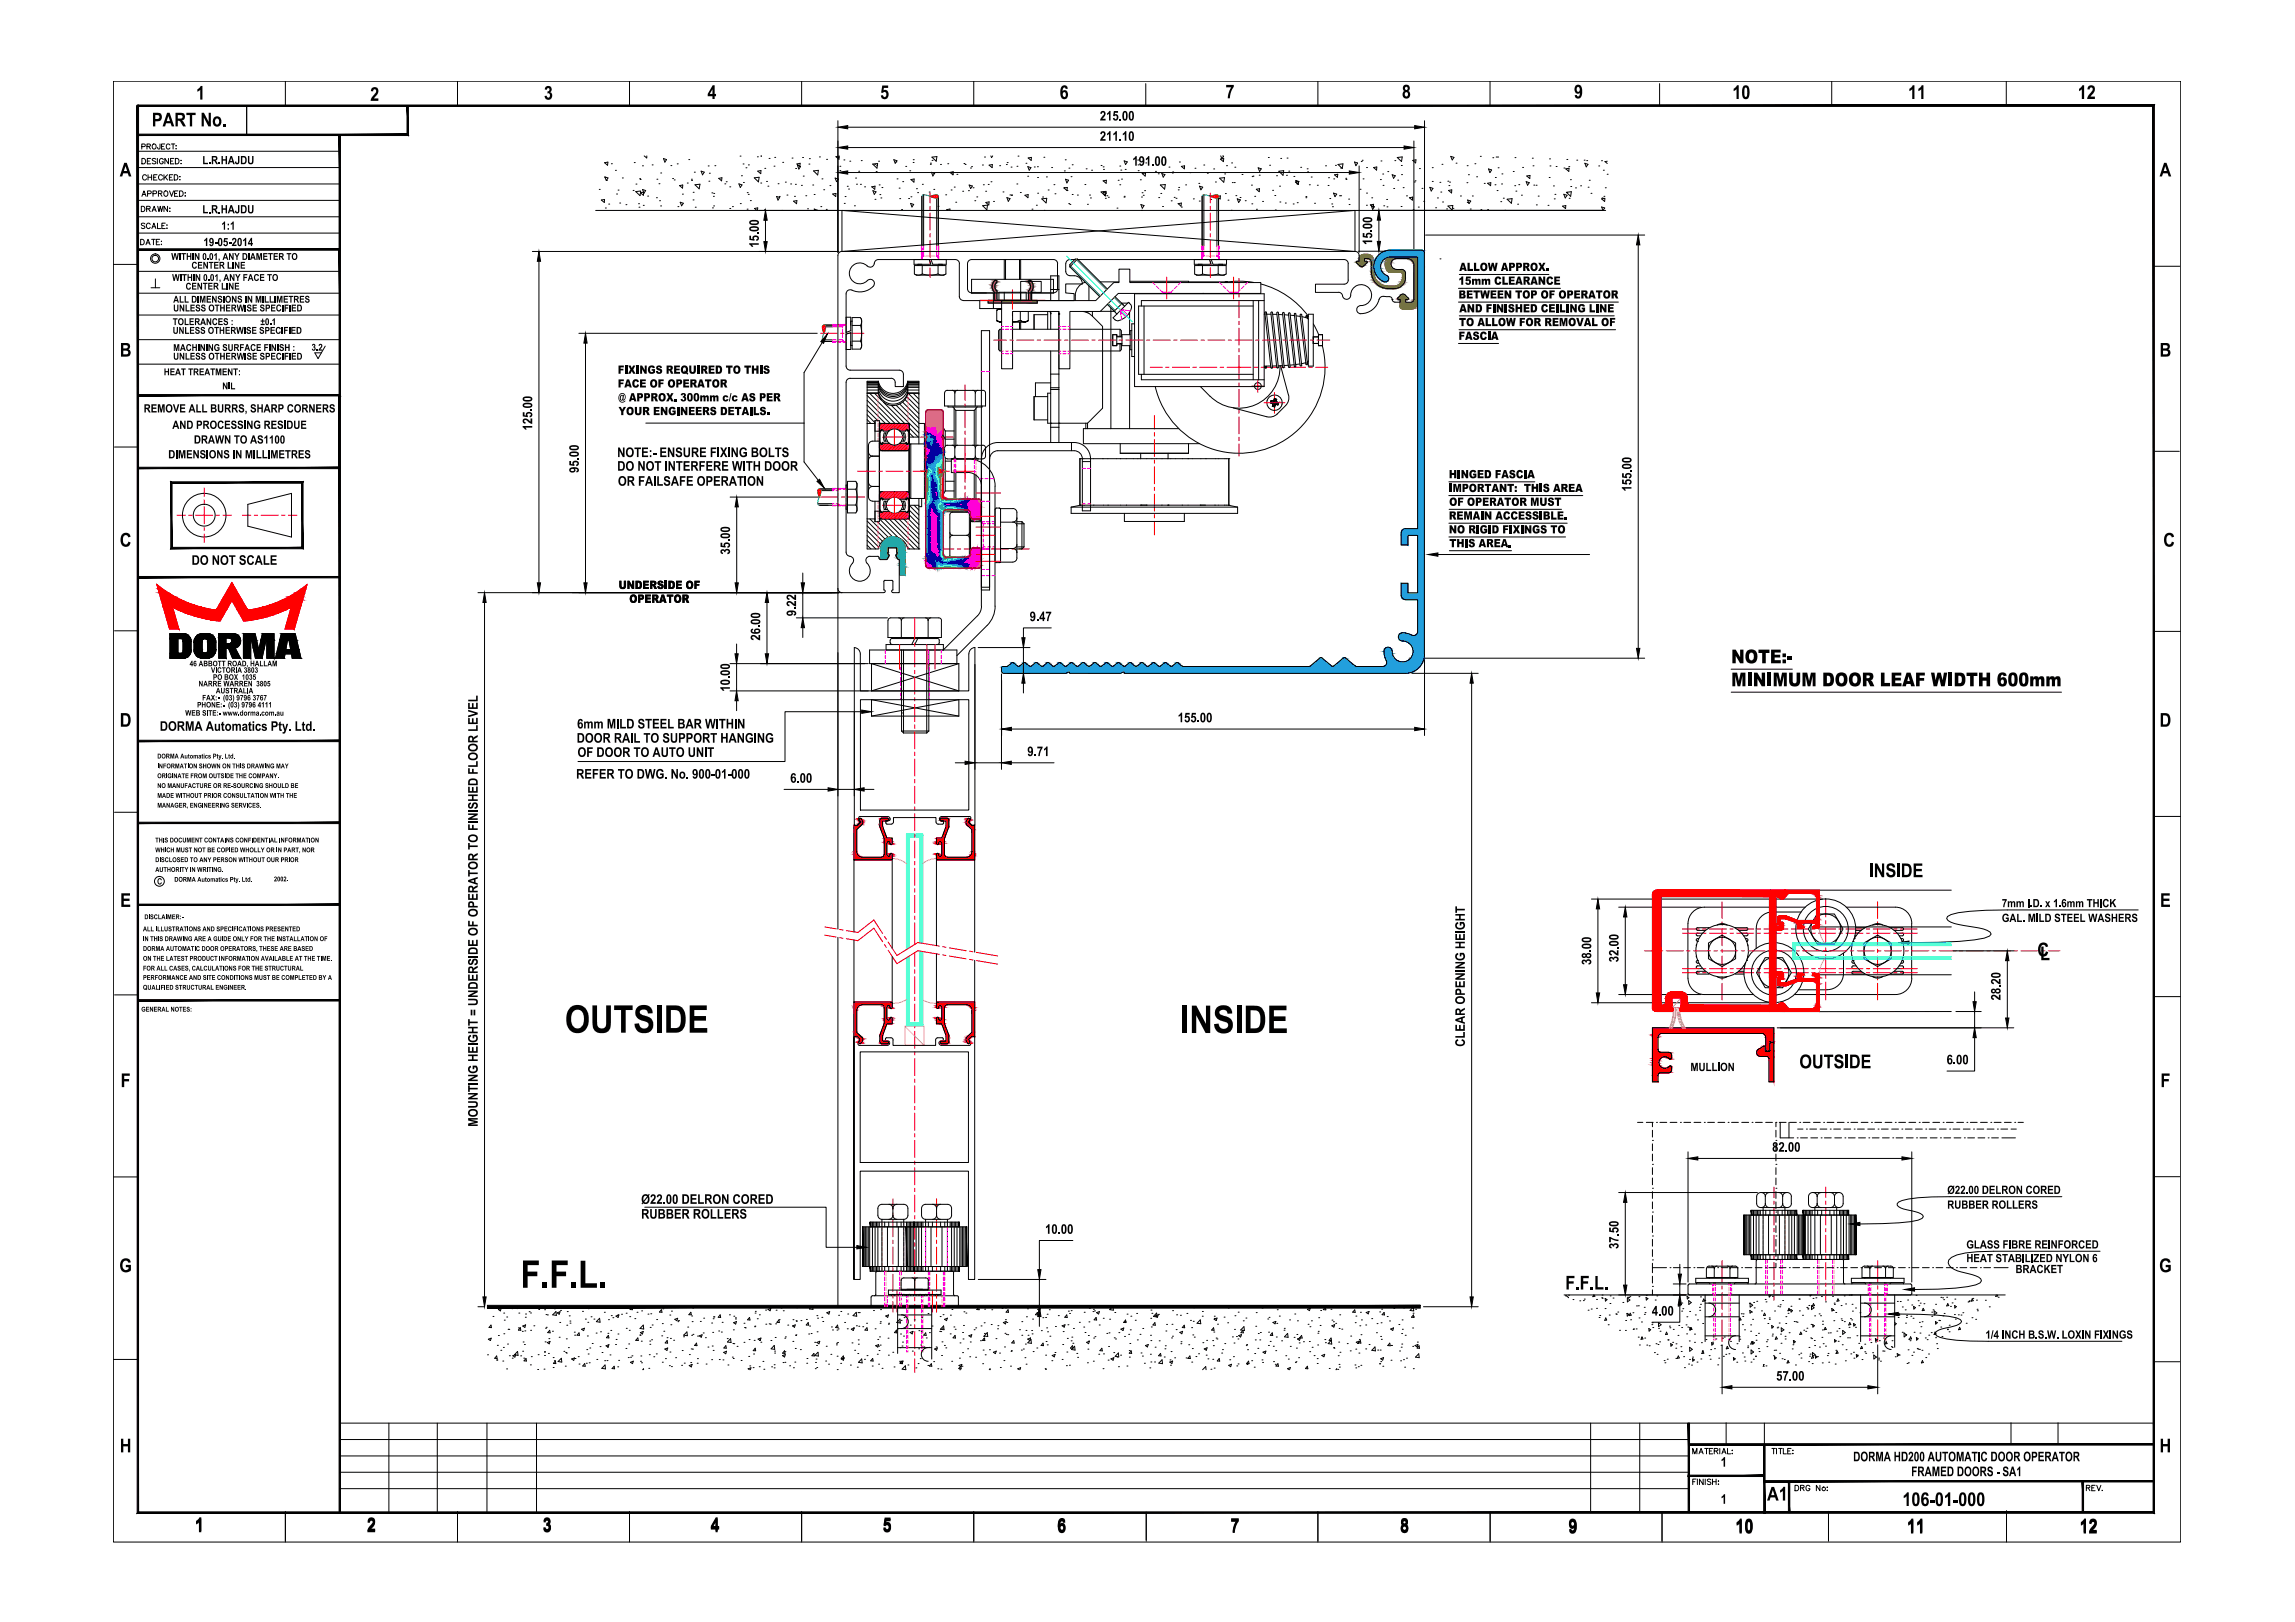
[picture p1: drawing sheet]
<svg xmlns="http://www.w3.org/2000/svg" width="841mm" height="594mm" viewBox="0 0 841 594" stroke-linecap="round" stroke-linejoin="round" font-family="sans-serif">
<!-- layer: TITLE -->
<g fill="none" stroke="#000" stroke-width=".37">
<path d="M104.6 29.7v9M167.7 29.7v9M230.7 29.7v9M293.8 29.7v9M356.8 29.7v9M419.9 30.6v8.1M483 29.7v9M546 29.7v9M608.2 30.6v8.1M671.3 29.7v9M735.2 29.7v9M52 53.7l1.1-.1v-.7l-1.1-.2v1.9"/>
<path d="M52 58h.7a1.06 1.06 0 0 1 .7 1 1.06 1.06 0 0 1-.7 1h-.7zM53.9 53.6l1-.1 .1-.6-1.1-.2v1.9M54 59h.8M54.5 53.6l.6 1M55.2 58h-1.2v2h1.2M57.1 58.3l-.4-.3-.9 .3 .2 .5 1.1 .7-.4 .5-.9-.3M57.7 58v2M58.6 52.7v1.7l-.7 .1-.1-.5M59.2 53.6h.7M59.8 58.5a.72 .72 0 0 0-.8-.5 .72 .72 0 0 0-.6 .8v.5a.7 .7 0 0 0 .7 .7 .7 .7 0 0 0 .7-.7h-.4M60.4 52.7h-1.2v1.9h1.2M61.7 58v2l-1.3-2v2"/>
<path d="M62.3 53.2a.77 .77 0 0 0-1.1-.4 .77 .77 0 0 0-.3 1.1 .7 .7 0 0 0 .6 .7 .7 .7 0 0 0 .8-.4M62.5 59h.7M62.8 52.7h1.3M63.4 52.7v1.9M63.7 58h-1.2v2h1.2M64.3 58h.7a1.08 1.08 0 0 1 .6 1 1.08 1.08 0 0 1-.6 1h-.7zM64.5 54.4h.1M64.5 53.3v.2zM66.4 58.7h.1M66.4 59.8h.1M51.8 75.6h.6a1.03 1.03 0 0 1 .7 .9 1.03 1.03 0 0 1-.7 1h-.6zM52 71.9l.8-2 .7 2"/>
<path d="M52.3 71.2h.9M53.7 64.5a.74 .74 0 0 0-.8-.5 .74 .74 0 0 0-.6 .7v.5a.74 .74 0 0 0 .6 .7 .74 .74 0 0 0 .8-.4M53.7 76.5l1.2-.1 .1-.7-1.3-.1v1.9M54.1 70.9h1.1l.2-.6-.5-.4h-.8v2M54.2 64v1.9M54.2 64.9h1.4M54.4 76.5l.6 1M55.6 64v1.9M55.7 77.5l.8-1.9 .7 1.9M56 76.9h1M56.1 70.9h1.1l.1-.8-1.2-.2v2M56.3 64.9h.8"/>
<path d="M57.5 64h-1.2v1.9h1.2M57.8 75.6l.5 1.9 .4-1.9 .5 1.9 .5-1.9M58.1 70.9l1.1-.1 .1-.7-1.2-.2v2M58.7 70.9l.7 1M59.5 64.5a.74 .74 0 0 0-.8-.5 .74 .74 0 0 0-.6 .7v.5a.74 .74 0 0 0 .6 .7 .74 .74 0 0 0 .8-.4M60.1 64v1.9M60.4 70a.91 .91 0 0 1 1.1 .9 .91 .91 0 0 1-1.1 .9l-.4-.7zM60.6 64.8l.8 1.1M61.4 75.6v1.9l-1.3-1.9v1.9M61.4 64l-1.3 1.3M62.1 64.9h.7M62.1 69.9l.8 2 .7-2"/>
<path d="M62.2 76.2v.2zM62.2 77.3h.1M63.3 64h-1.2v1.9h1.2M63.9 64h.6a1.04 1.04 0 0 1 .7 1 1.04 1.04 0 0 1-.7 .9h-.6zM64 70.9h.7M65.2 69.9h-1.2v2h1.2M65.8 69.9h.6a1.06 1.06 0 0 1 .7 1 1.06 1.06 0 0 1-.7 1h-.6zM65.9 65.8h.1M65.9 64.6v.2zM67.7 70.7h.3zM67.7 71.8h.3zM41.5 96.8h9"/>
<path d="M51.5 87.7h.7a1.06 1.06 0 0 1 .7 1 1.06 1.06 0 0 1-.7 .9h-.7zM53.1 82l-.5-.3-.6 .1v.7l.9 .4 .2 .5-.5 .3-.8-.3M53.5 89.6l.7-1.9 .8 1.9M53.8 89h.9M55 82.2a.72 .72 0 0 0-.8-.5 .72 .72 0 0 0-.5 .8v.5a.72 .72 0 0 0 .5 .7 .72 .72 0 0 0 .8-.4M55.6 87.7h1.3M55.6 83.7l.8-2 .7 2M55.9 83h1M56.2 87.7v1.9M57.3 88.6h.7M57.7 81.7v2h1.2M58.5 87.7h-1.2v1.9h1.2"/>
<path d="M59.2 88.3h.1M59.2 89.4v.2zM59.3 82.7h.8M60.6 81.7h-1.3v2h1.3M61.2 83.5h.1M61.2 82.4v.2zM789.3 97.5h9.5M42 163.7h8.5M789.6 165.3h9M42 231h8.5M789.3 231.3h9.8M42 297.5h8.5"/>
<path d="M789.3 299h9.8M42 364.4h8.5M789.3 365h9.8M41.5 431.1h9M789.3 431h9.5M41.5 497.9h9M789.3 498.8h9.5M620.3 532.5v-2l.8 2 .7-2v2M622.6 532.5l.8-2 .7 2M622.9 531.8h.9M624.7 530.5h1.3M625.4 530.5v2"/>
<path d="M626.4 531.4h.8M627.6 530.5h-1.2v2h1.2M628.2 531.4h1.1l.2-.7-1.3-.2v2M628.9 531.4l.7 1.1M630.2 530.5v2M631 532.5l.8-2 .7 2M631.2 531.8h1M633.1 530.5v2h1.1M634.7 531.3h.2zM634.7 532.4h.2zM649.3 530.5h1.3M650 530.5v2"/>
<path d="M651 530.5v2M651.8 530.5h1.3M652.5 530.5v2M653.5 530.5v2h1.2M655.1 531.4h.8M656.4 530.5h-1.3v2h1.3M657 531.1v.3zM657 532.3v.2zM104.6 553.6v11.2M167.7 553.6v11.2M230.7 553.6v11.2M293.8 553.6v11.2"/>
<path d="M356.8 553.6v11.2M420 553.8v10.7M483 553.6v11.2M546.1 553.7v11.1M609.1 553.6v11.2M620.3 542.7h.8M621.6 541.7h-1.3v2.1M622 541.7v2.1M624.1 541.7v2.1l-1.3-2.1v2.1M624.9 541.7v2.1M627 542l-.5-.3-.8 .3 .1 .5 1.2 .7-.5 .6-.8-.3M627.6 542.7h1.3"/>
<path d="M627.6 541.7v2.1M628.9 541.7v2.1M629.6 542.5h.2zM629.6 543.6h.2zM657.8 544h.7a1.06 1.06 0 0 1 .7 1 1.06 1.06 0 0 1-.7 1h-.7zM659.8 544.9h1.2v-.7l-1.2-.2v2M660.5 544.9l.6 1.1M663.3 544.5a.74 .74 0 0 0-.9-.5 .74 .74 0 0 0-.6 .8v.4a.72 .72 0 0 0 .7 .8 .72 .72 0 0 0 .8-.8h-.6M666.9 544v2l-1.3-2v2M669.6 544.6v.3zM669.6 545.8v.2zM670.1 553.5v11"/>
<path d="M735.3 553.3v11.5M764.6 544.9h1.1l.1-.7-1.2-.2v2M765.2 544.9l.7 1.1M766.5 544.9h.8M767.8 544h-1.3v2h1.3M768.4 544l.7 2 .8-2M770.4 545.8v.1"/>
<circle cx="56.5" cy="53.6" r=".87"/>
<circle cx="668.3" cy="545.3" r=".66"/>
</g>
<g fill="#000">
<path d="M72.3 32.7l1.2-1.2h.7v5h-.8v-3.6l-1.1 .7zM136.2 32.5l.9-.6 .9 .1 .4 .5 .3 .5-.2 1.2-1.5 1.9h1.7v.8h-2.9l.3-1 1.8-2.4-.4-.8-.5 .1-.3 .7-.8-.1zM200.1 31.7l.5-.2 1.1 .2 .5 .9-.2 .8a.31 .31 0 0 0-.4 .3 .31 .31 0 0 0 .4 .3l.4 .7-.3 1.2-.9 .7-1.1-.3-.6-1.1 .8-.2 .4 .7 .4 .1 .4-.4v-.7l-.4-.6-.5 .1 .1-.8 .6-.3v-.7l-.6-.1-.3 .6-.8-.1zM323.3 31.3h2.2v.9h-1.6l-.1 .9 .8-.2 .4 .2 .6 1.1-.2 1.3-.8 .8-1.1-.1-.7-.9v-.3l.8-.1 .2 .5 .4 .2 .6-.6v-.9l-.3-.4-1.6 .2zM449.3 31.1h2.8v.7l-1.2 2.4-.2 1.8h-.8l.1-.8 .4-1.6 .8-1.6h-1.9zM636.5 31.2h.7v5.1h-.8v-3.7l-1.1 .8v-.9l.9-.6zM700.9 31.3l.7-.1v5.1h-.8v-3.7l-1.1 .8v-.9l.9-.6zM704.2 31.3l.7-.1v5.1h-.8v-3.7l-1.1 .8v-.9l.9-.6zM763.1 31.2h.6v5.1h-.8v-3.7l-1 .8v-.9l.8-.6zM765.2 31.7l1.3-.5 1 .6 .1 1.5-1.5 2.1h1.6v.9h-2.8l.3-1.2 1.7-2.2-.4-.9-.5 .2-.3 .6-.8-.1zM68.3 41.3h3.4v.8h-1.3v4.2h-.8v-4.2h-1.3zM73.9 41.3h.8l1.8 3.3v-3.3h.8v5h-.9l-1.7-3.3v3.3h-.8z"/>
<path d="M81.8 45.4h.8v.9h-.8zM87.2 57.1h.5v2.3l-.3 .7-.7 .1-.5-.3-.1-.7 .5-.1 .2 .6 .4-.2zM90.9 57.1h.5v2.2l.4 .4 .5-.3 .1-2.3h.5v2.4l-.4 .6-.9 .1-.6-.4zM74.4 75.2h.5v2.4h1.3v.5h-1.8zM74.4 57.2h.5v2.4h1.3v.5h-1.8zM76.6 77.5h.5v.6h-.5zM76.6 59.5h.5v.6h-.5zM80.2 77.5h.5v.6h-.5zM80.2 59.5h.5v.6h-.5zM81.2 75.1h.5v1.2h1v-1.2h.5v3h-.5v-1.3h-1v1.3h-.5zM81.2 57.1h.5v1.2h1v-1.2h.5v3h-.5v-1.3h-1v1.3h-.5zM87.2 75.1h.5v2.3l-.3 .6-.7 .2-.5-.3-.1-.7h.5l.2 .5 .4-.2z"/>
<path d="M90.9 75.1h.5v2.2l.3 .4 .6-.3 .1-2.3h.5v2.4l-.6 .6h-.9l-.5-.5zM74.8 87.9l.8-.8h.4v3h-.5v-2.1l-.7 .4zM78.7 88.8h1v.6h-1zM82.1 87.2h1.4v.5h-1l-.1 .5h.7l.4 .6v.9l-.7 .5-.6-.1-.4-.6 .5-.2 .5 .4 .3-.5-.3-.6-.9 .1zM82.1 81.1h.4v3h-.5v-2.1l-.6 .4v-.5zM83.9 88.8h.9v.6h-.9zM84.6 81.9l.7-.8h.4v3h-.5v-2.1l-.6 .4zM85.2 87.4l.8-.3 .6 .4v.9l-.9 1.2h1v.5h-1.8l1.3-1.9-.2-.6-.4 .1-.1 .4-.5-.1zM89.8 87.1h.4v3h-.5v-2.1l-.6 .4v-.5zM55.5 148.1h1.9v.5h-1.4v.7h1.3v.5h-1.3v.8h1.4v.5h-1.9zM57.8 148.1h.8l.5 2 .4-2h.8v3h-.5v-2.4l-.5 2.4h-.4l-.6-2.4v2.4h-.5zM63.3 148.1h.6l.6 2.2 .7-2.2h.5l-.9 3h-.5z"/>
<path d="M66 148.1h1.9v.5h-1.4v.7h1.3v.5h-1.3v.8h1.4v.5h-1.9zM66 154.1h.5l1 2v-2h.5v3h-.5l-1-2v2h-.5zM71.9 148.1h.5v2.5h1.3v.5h-1.8zM74.1 148.1h.5v2.5h1.3v.5h-1.8zM79.8 148.1h.6v2.1l.3 .4 .6-.3v-2.2h.5v2.3l-.3 .6-.9 .1-.6-.4zM80 154.5l.4-.4 .8-.1 .6 .5 .2 .4-.5 .2-.2-.5-.6-.1-.4 .7 .2 1.3 .6 .1 .4-.6 .5 .2-.5 .8-1 .1-.6-.6-.2-1.1zM82.4 154.1h1.9v.5h-1.4v.6h1.3v.5h-1.3v.9h1.4v.5h-1.9zM84.9 154.3l1.1-.3 .6 .5 .1 .4-.6 .1-.4-.5-.5 .2 .2 .4 1.3 .7v.6l-.5 .6h-1l-.5-.5-.1-.4 .5-.1 .5 .6 .6-.3-.2-.4-1.1-.6zM87.3 154.2l1.1-.2 .6 .5v.4l-.5 .1-.4-.5-.5 .3 1.4 1v.8l-.4 .4h-1l-.5-.5-.1-.4 .5-.1 .4 .6 .7-.3-.1-.3-1.3-.7zM87.8 148.2l.9-.2 .7 .6v.3l-.5 .1-.3-.5-.6 .2 .1 .3 1 .4 .4 .4v.7l-.5 .5-.8 .1-.7-.5-.1-.5h.5l.4 .5h.5l.2-.4-1.4-1zM89.5 154.1h.5v3h-.5zM89.9 150.5h.5v.7l-.4 .6 .1-.7h-.2z"/>
<path d="M90.5 154.1h.5l1.1 2v-2h.5v3h-.6l-1-2v2h-.5zM92 148.4l.6-.4 1.1 .4 .1 .5-.5 .1-.3-.5-.7 .3 1.5 1v.8l-.4 .4-.8 .1-.6-.4-.2-.6h.5l.4 .5 .6-.2-.1-.5-1.1-.4zM94.3 148.1h.5v1.2h1v-1.2h.5v3h-.5v-1.3h-1v1.3h-.5zM93.3 154.5l.7-.5h.6l.6 .4 .1 .5-.5 .1-.3-.5-.7 .2-.3 1.1 .3 .6 .5 .2 .6-.2v-.4h-.6v-.5h1.1l-.2 1.3-1.1 .3-.7-.4-.4-.8zM99.4 154.1h1.9v.5h-1.3v.6h1.2v.5h-1.2v.9h1.4v.5h-2zM102 154.2l1-.2 .6 .5 .1 .4-.5 .1-.5-.5-.5 .3 1.5 1v.8l-.4 .4h-1.1l-.5-.5v-.4l.5-.1 .4 .6 .6-.3v-.3l-1.3-.7zM104.2 154.1h.5v3h-.5zM105.7 148.3l1-.3 .7 .6 .1 .3-.5 .1-.3-.4h-.5l-.4 .4v1.1l.4 .5 .5-.1 .3-.5 .5 .1-.7 1-.8-.1-.6-.6-.1-1.3zM107.8 154.1h.5v2.1l.4 .4 .5-.3 .1-2.2h.5l-.1 2.3-.3 .6-1.1 .1-.4-.4zM110.3 154.1h1.9v.5h-1.4v.6h1.3v.5h-1.3v.9h1.4v.5h-1.9zM113.3 148.1h.5l1 2v-2h.5v3h-.5l-1-2v2h-.5zM115.8 148.1h1.9v.5h-1.3v.7h1.3v.5h-1.3v.8h1.4v.5h-2z"/>
<path d="M120.9 148.3l1.1-.3 .5 .4 .2 .5-.6 .1-.2-.5-.6 .2 .1 .4 1 .3 .3 .4v.6l-.3 .6-.9 .1-.7-.4-.1-.6h.5l.4 .5 .6-.3-.1-.4-1.3-.6zM64.5 164.9h.5v3h-.5zM65.5 164.9h.8l.4 2 .5-2h.8v3h-.5v-2.4l-.6 2.4h-.4l-.5-2.4v2.4h-.5zM68.5 164.9h1.8v.5h-1.3v.7h1.2v.5h-1.2v.8h1.4v.5h-1.9zM70.8 164.9h.5l1.1 2v-2h.5v3h-.5l-1.1-2v2h-.5zM73.5 165.1l1.1-.3 .6 .5 .1 .4-.5 .1-.3-.5-.7 .3 1.5 1v.7l-.5 .6-1-.1-.5-.5v-.4l.5-.1 .4 .6 .6-.2v-.4l-1.3-.6zM75.7 164.9h.6v3h-.6zM78.8 159.5h.5l.4 2 .5-2h.6l.5 2.1 .3-2.1h.5l-.6 3h-.5l-.6-2.3-.4 2.3h-.6zM79.6 164.9h.5l1 2v-2h.4v3h-.5l-1-2v2h-.4zM82.3 165l1-.2 .6 .5 .1 .4-.5 .1-.3-.5-.6 .2 .1 .3 1.3 .8v.8l-.4 .4-1 .1-.5-.5-.1-.5 .5-.1 .4 .6 .6-.3-.1-.4-1.2-.5-.1-.6zM82.4 159.5h.5l1.1 2v-2h.4v3h-.5l-1-2v2h-.5zM85.4 164.9h.6v3h-.6z"/>
<path d="M86.5 164.9h.5l1 2v-2h.5v3h-.5l-1-2v2h-.5zM85.8 159.5h2v.5h-.7v2.5h-.6v-2.5h-.7zM90 164.9h.8l.4 2 .5-2h.8v3h-.5v-2.4l-.5 2.4h-.5l-.5-2.4v2.4h-.5zM93 164.9h.5v3h-.5zM94 164.9h.5v2.5h1.3v.5h-1.8zM94.6 159.8l1-.4 .6 .4 .2 .5h-.6l-.3-.4-.6 .2 .1 .3 1.3 .7 .1 .7-.3 .5-1 .2-.6-.3-.2-.7 .5-.1 .4 .6 .7-.3-.1-.3-1.3-.8zM96.2 164.9h.5v2.5h1.3v.5h-1.8zM97.6 159.5h.4v3h-.5v-2.2l-.6 .4v-.5zM98.3 164.9h.5v3h-.5zM99.3 164.9h.8l.5 2 .4-2h.8v3h-.5v-2.4l-.5 2.4h-.5l-.5-2.4v2.4h-.5zM99.6 159.5h.4v3h-.5v-2.2l-.6 .4v-.5zM102.3 164.9h1.9v.5h-1.4v.7h1.3v.5h-1.3v.8h1.4v.5h-1.9z"/>
<path d="M104.5 164.9h2v.5h-.7v2.5h-.5v-2.5h-.8zM109.4 164.9h1.9v.5h-1.3v.7h1.2v.5h-1.2v.8h1.4v.5h-2zM111.9 165.1l1.1-.3 .6 .5 .1 .4-.5 .1-.3-.5-.7 .3 1.5 1v.7l-.5 .6-1-.1-.4-.4-.2-.5 .6-.1 .4 .6 .6-.3v-.3l-1.3-.6zM44.8 195.7l.8-.5 .9-.1 .8 .4 .4 .6 .2 .5-.9 .2-.3-.6-.9-.2-.7 1v1.7l.5 .6h.9l.5-.9 .9 .3-.4 .9-.6 .5h-1.5l-1.1-1.1-.1-2zM793.7 195.7l.8-.5 .9-.1 1.1 .9 .2 .6-.8 .2-.4-.7-.7-.1-.8 .8v1.7l.5 .8 .8 .1 .6-1 .8 .3-.4 .9-.6 .6-1.6-.1-.8-.9-.3-2.1zM73 249.4h.3l.7 1.3v-1.3h.3v2h-.4l-.6-1.3v1.3h-.3zM74 257.1h.3v.8h.7v-.8h.3v2h-.3v-.8h-.7v.8h-.3zM74.3 254.5h1.1v.4h-.8v.4h.7v.4h-.7v.8h-.3zM77.3 254.5h.4l.3 .7 .4-.7h.4l-.6 1 .6 1h-.4l-.4-.7-.3 .7h-.5l.6-1zM77.6 257.1h.3l.7 1.4v-1.4h.3v2h-.4l-.6-1.3v1.3h-.3zM77.3 244.4h.4l.4 1.5 .4-1.5h.4l-.6 2h-.4zM79.1 244.4h.3v2h-.3z"/>
<path d="M79.3 257.1h1.2v.4h-.9v.4h.8v.3h-.8v.6h1v.3h-1.3zM79.8 255.6h.6v.4h-.6zM79.8 249.4h1.2v.3h-.8v.5h.8v.3h-.8v.6h.9v.3h-1.3zM79.8 242h1.4v.3h-.5v1.7h-.4v-1.7h-.5zM79.9 244.6l.8-.2 .4 .3v.3l-.3 .1-.5-.4-.3 .4 .3 1h.3l.2-.5 .4 .2-.5 .6-.7-.1-.3-.4zM81 252h.3v1.4l.2 .2 .5-.1v-1.5h.4l-.3 1.9-.7 .1-.3-.3zM81.6 258.2h.6v.4h-.6zM81.3 242h1.3v.3h-.5v1.7h-.3v-1.7h-.5zM81.3 244.4h1.4v.4h-.5v1.6h-.4v-1.6h-.5zM81.9 249.4h.3l.3 1.4 .3-1.4h.4l.3 1.4 .2-1.4h.4l-.4 2h-.4l-.3-1.5-.4 1.5h-.3zM82.2 254.5h.2l-.2 .8 .2 1.8h-.2l-.4-1zM82.8 252.1l.6-.2 .5 .4 .1 .2-.6-.2-.4 .1 1 .7v.5l-.4 .4h-.5l-.5-.4v-.3h.3l.3 .3 .5-.2-1-.6z"/>
<path d="M84.1 254.7l.5-.2 .4 .4-.3 .6 .4 .6-.5 .5-.6-.4-.1-.2h.4l.1 .3 .3-.2-.1-.5h-.3l.3-.7-.6 .1zM84 257.1h.3l-.3 1 .3 1.6h-.3l-.3-1zM84.2 252h1.3v.3h-.5v1.6h-.3v-1.6h-.5zM85.2 254.5l.4 .2 .2 .8-.3 1.6h-.3l.3-1.1zM85.7 247h.5l.3 .6 .3-.6h.4l-.5 .9 .6 1.1h-.5l-.3-.7-.4 .7h-.4l.6-1.1zM85.9 257.3l.6-.2 .3 .4-.2 .5 .3 .8-.4 .4-.7-.5 .3-.1 .3 .3 .2-.3-.4-.4 .3-.7-.7 .1zM86.5 244.4h.3v2h-.3zM87.1 257.1h.2l.4 1.1-.4 1.5h-.2l.2-.8zM88 254.6h1.1l-.5 1.9h-.3v-.4l.5-1.2h-.8zM89.2 252h.3v1.6h.9v.3h-1.2zM89.4 249.4h1.3v.3h-.9v.5h.8v.3h-.8v.6h.9v.3h-1.3zM89.5 244.5l.5-.1 .4 .3-.2 .6 .3 .7-.4 .5-.7-.5 .3-.2 .2 .3 .3-.1v-.4l-.4-.1 .3-.7-.7 .1z"/>
<path d="M89.3 247h.2v2h-.3v-1.4l-.4 .2zM89.9 257.2h1.1l-.6 1.9-.3-.2 .5-1.4h-.7zM90.5 243.7h.3l-.2 .8zM90.6 252h.3v1.9h-.3zM91 249.4h.3l.7 1.3v-1.3h.3v2h-.3l-.7-1.3v1.3h-.3zM91.4 247.2l.6-.2 .3 .3-.2 .6 .4 .5-.4 .6-.7-.3-.1-.3 .5 .3 .3-.3-.3-.3 .2-.7-.7 .1zM91.8 242h.4v.8h.7v-.8h.3v2h-.3v-.9h-.7v.9h-.4zM92.9 254.7l.4-.2 .4 .4-.3 .6 .4 .6-.4 .5-.5-.1-.3-.4 .4-.1 .2 .3 .2-.3-.3-.4 .3-.6h-.7zM92.9 247h.8v.4h-.6v.3l.3-.1 .4 .5-.4 .9-.5-.1-.3-.4 .7 .2 .2-.3-.2-.5-.6 .2zM93.5 244.6l.5-.2 .4 .4-.2 .5 .3 .6-.3 .5h-.5l-.3-.3v-.2l.3-.1 .1 .3 .4-.2-.1-.3-.3-.1 .3-.7-.7 .1zM94.2 249.5l.4-.1 .4 .4-.2 .5 .3 .6-.4 .5-.5-.1-.2-.4 .3-.1 .3 .3 .2-.2-.1-.3-.3-.1 .3-.7-.7 .1zM94 254.6h1.1l-.6 1.9h-.3v-.3l.5-1.3h-.7z"/>
<path d="M95.3 242h.3v1.7h.8v.3h-1.1zM96.6 254.6h1.1l-.5 1.9-.4-.1 .5-1.5h-.7zM96.4 257.1h.3v2h-.4v-1.4l-.4 .3zM96.7 242h.3v1.7h.9v.3h-1.2zM98.1 249.4h.9v.4h-.6v.3h.5l.2 .4-.4 .9-.6-.1-.2-.4h.8v-.5l-.7 .1zM97.2 257.6l.8-.5v2h-.4v-1.4l-.4 .3zM99 257.2l.3-.1v2h-.3v-1.4l-.4 .3zM99.9 242h.5l.3 1.4 .3-1.4h.5v2h-.3v-1.5l-.3 1.5h-.4l-.3-1.5v1.5h-.3zM68.1 264.2h.9l.5 2.4 .6-2.4h.9v3.5h-.6v-2.8l-.6 2.8h-.6l-.6-2.8v2.8h-.5zM67.9 260.1h.4l.2 1.4 .3-1.4h.4l.3 1.4 .3-1.4h.3l-.4 2h-.3l-.4-1.5-.3 1.5h-.4zM70.3 260.1h1.3v.4h-1v.4h.9v.3h-.9v.6h1v.3h-1.3zM74.3 260.3l.7-.2 .4 .2 .1 .4-.9-.2 .9 .8-.2 .8-1-.2-.1-.4 .3-.1 .3 .4 .4-.2-.1-.2-.8-.4z"/>
<path d="M75.8 260.1h.4v2h-.4zM76.4 260.1h1.3v.4h-.5v1.6h-.3v-1.6h-.5zM77.9 260.1h1.3v.4h-.9v.4h.8v.3h-.8v.6h.9v.3h-1.3zM78.7 265.1h.6v1.7l.3 .4 .5-.3v-1.8h.6v2.6h-.6v-.4l-.6 .4-.7-.3zM80.3 261.2h.6v.4h-.6zM81.6 260.7h.3l.2 .9 .3-.9h.3l.2 .9 .2-.9h.4l-.5 1.4h-.3l-.2-.9-.2 .9h-.3zM81.3 264.7l.5-.5v.9h.4v.6h-.4v1.4h.4l-.1 .6h-.5l-.3-.3v-1.7h-.3zM83.5 260.7h.3l.2 .9 .2-.9h.3l.2 .9 .3-.9h.3l-.4 1.4h-.3l-.2-.9-.2 .9h-.4zM85.1 265.1h.6v.4l.5-.4 .7 .4 .4-.4 .7 .1 .3 .4v2.1h-.6l-.2-2.1-.4 .2-.1 1.9h-.6v-1.9l-.2-.2-.5 .5v1.6h-.6zM85.3 260.7h.3l.3 .9 .2-.9h.3l.2 .9 .2-.9h.3l-.3 1.4h-.4l-.2-.9-.2 .9h-.3zM87.3 261.7h.3v.4h-.3zM90.9 260.7l.3 .2 .5-.2-.5 .4v1h-.3z"/>
<path d="M91.8 260.7l.3 .2 .2-.3 .5 .3 .6-.2 .2 1.4h-.3l-.2-1.2-.2 .2v1h-.4l-.1-1.2-.3 .3v.9h-.3zM91.2 264.7l.6-.5v.9h.4v.6h-.4v1.4h.4v.5l-.3 .1-.6-.1-.1-.4v-1.5h-.3zM95.2 261.7h.4v.4h-.4zM93.9 265.4l.9-.3 .6 .4 .2 .4-.5 .1-.2-.3-.4-.1-.3 .6 .3 1 .4-.1 .2-.4 .5 .1-.5 .8-.6 .1-.7-.3-.2-1.1zM96.1 265.3l.9-.2 .7 .4 .1 .3-.6 .1-.2-.3-.6 .1 .1 .2 1.2 .5 .1 .6-.4 .6-.9 .1-.6-.4-.1-.4h.6l.3 .3 .6-.1-.1-.3-1.2-.5zM95.9 260.8l.4-.2 .6 .2 .1 .3-.6-.2-.2 .2 .1 .7 .7-.2-.3 .5-.4 .1-.4-.3zM98.7 260.7l.2 .2 .3-.3 .5 .3 .6-.2 .1 1.4h-.3l-.1-1.2-.3 .2v1h-.3l-.1-1.2-.3 .2-.1 1h-.2zM100.8 261.7h.3v.4h-.3zM102.3 264.7l.5-.5v.9h.5v.6h-.5l.1 1.4h.4l-.2 .6-.8-.3v-1.7h-.3zM103.4 265.1h.6l.5 1.8 .5-1.8h.6l-1 3.2-.6 .4h-.4l-.1-.6h.5l.2-.4zM102.8 260.7h.3l.1 1.2 .3-.2v-1h.4v1.4l-.3-.2-.3 .3-.5-.2zM106 267h.5v.7h-.5z"/>
<path d="M108.3 264.2h.6v2.9h1.5v.6h-2.1zM110.8 264.7l.6-.5v.9h.4v.6h-.4v1.3l.4 .1-.1 .6-.8-.3-.1-1.7h-.2zM114.7 267h.6v.7h-.6zM44.5 327.2h3.1v.8h-2.2v1.1h2.1v.9h-2.1v1.3h2.3v.9h-3.2zM792 327.2h3.1v.8h-2.3v1.1h2.2v.9h-2.2v1.3h2.4v.9h-3.2zM44.6 393.2h3v.8h-2.1v1.2h1.8v.9h-1.8v2.1h-.9zM792.2 393.2h2.9v.8h-2.1v1.2h1.8v.9h-1.8v2.1h-.8zM44.5 461.6l1.3-.7h.9l.9 .6 .3 .9-.8 .1-.6-.7-1 .1-.5 .7-.1 1.2 .2 .8 1.1 .6 .9-.4v-.7h-1v-.8h1.9v2l-.4 .3-1.7 .4-.9-.3-.6-.6-.4-2zM792.1 461.5l1.2-.6 1 .1 .8 .5 .3 .9-.8 .1-.4-.6-.5-.2-1 .4-.3 1.9 .5 .9 1 .2 .7-.3v-.7h-1v-.8h1.9l-.1 2.1-1 .5-1.1 .1-1.2-.6-.6-1.5 .1-1.3zM44.3 527h.9v1.9h1.7v-1.9h.8v4.9h-.8v-2.2h-1.7v2.2h-.9zM631.7 533.7h.5v3.5h-.6v-2.5l-.7 .5v-.6zM687.5 531.7h.8l.5 2.4 .4-2.4h.8v3.5h-.5v-2.7l-.5 2.7h-.5l-.5-2.7v2.7h-.5z"/>
<path d="M694.2 531.7h.5v1.4h1.1v-1.4h.5v3.5h-.5v-1.5h-1.1v1.5h-.5zM699.6 532.1l.8-.4 .6 .4v1.2l-.9 1.3h1v.6h-1.7l1.2-2.4-.3-.6-.4 .6h-.5zM709.3 531.7h.6v2.5l.3 .5 .5-.1 .2-.4v-2.5h.5v2.7l-.7 .8h-.8l-.5-.5zM711.8 531.7h2.1v.6h-.8v2.9h-.5v-2.9h-.8zM717.1 531.7h.8l.4 2.4 .5-2.4h.8v3.5h-.5v-2.7l-.5 2.7h-.5l-.6-2.7v2.7h-.4zM722.6 531.7h2.1v.6h-.8v2.9h-.5v-2.9h-.8zM725 531.7h.5v3.5h-.5zM726.3 532l1-.3 .8 .7 .1 .3-.5 .1-.3-.5h-.5l-.4 .6v1.1l.3 .6h.6l.3-.7 .5 .2-.6 1.1h-.9l-.6-.7-.2-1.5zM728.5 537.4l1-.3 .7 .6 .1 .5h-.5l-.3-.5-.7 .2 .2 .4 .8 .3 .5 .6v.9l-.5 .6h-.9l-.5-.5-.2-.7 .5-.1 .4 .7h.5l.2-.4-.1-.4-1.2-.6zM731.7 539.1h1.1v.6h-1.1zM734.3 537.3l1.1-.1 .6 .7v.3h-.5l-.3-.5-.7 .2 .1 .4 1 .3 .4 .6v1l-.7 .5-.9-.1-.4-.7-.1-.4 .6-.1 .3 .7 .7-.3-.1-.5-1-.4-.3-.4zM747 531.7h1.9v.6h-1.4v.8h1.3v.6h-1.3v.9h1.5v.6h-2z"/>
<path d="M754.6 531.7h2v.6h-.7v2.9h-.6v-2.9h-.7zM791.8 527h.9v1.9h1.7v-1.9h.8v4.9h-.8v-2.2h-1.7v2.2h-.9zM135.1 556.1l1.1-.4 1.1 .7v1.5l-1.4 2h1.6v.9h-2.9l.4-1.2 1.7-2.3-.1-.5-.4-.3-.5 .3-.2 .5-.8-.1zM199.5 556.2l.8-.5 .9 .2 .5 .9-.1 .9a.35 .35 0 0 0-.5 .4 .35 .35 0 0 0 .5 .3l.3 .9-.4 1.1-.8 .5-1.1-.3-.5-1.1 .8-.2 .1 .5 .6 .3 .4-.3 .1-.7-.3-.6h-.6l.1-.8 .6-.4-.1-.6-.6-.1-.3 .6-.7-.1zM199.4 556.7l.8-.5 .9 .2 .6 .9-.2 .9a.31 .31 0 0 0-.3 .4 .31 .31 0 0 0 .4 .2l.3 .9-.4 1.2-.7 .4-1.1-.2-.6-1.2 .8-.1 .1 .5 .5 .2 .5-.3 .1-.7-.3-.5h-.6l.1-.8 .5-.2 .1-.7-.5-.3-.5 .6-.7-.1zM324.2 555.8h2.2v1h-1.6l-.1 .8h1.1l.7 1.1-.1 1.3-1.1 .9-1-.3-.6-.8v-.3l.8-.1 .2 .5 .6 .2 .4-.9-.4-1h-.5l-.3 .4-.7-.2zM324.2 556.3h2.2v.9h-1.6l-.1 .8h1.2l.6 1.1-.2 1.4-.9 .8-1.1-.2-.6-.8v-.4l.8-.1 .3 .7h.5l.4-.5v-.8l-.4-.5-.8 .3-.7-.1zM451.2 556.1h2.8v.7l-1.2 2.2-.3 2h-.8l.1-.6 .3-1.7 .9-1.7h-1.8zM451.2 556.5h2.8v.7l-1.2 2.3-.3 2h-.8l.1-.7 .3-1.7 .9-1.7h-1.8zM631.7 547.3h.5v3.5h-.6v-2.6l-.7 .6v-.6zM653.5 544.6h.7v5h-.9v-3.6l-1 .7v-.9l.8-.6zM698.8 546.6h.7v5h-.8v-3.6l-1.1 .7v-.9z"/>
<path d="M700.7 537.2h1.8v.5h-1.3v.9h1.1v.6h-1.1v1.5h-.5zM707.4 549.3h1.6v1h-1.6zM708.2 537.2h.8l.4 2.4 .5-2.4h.8v3.5h-.5v-2.8l-.5 2.8h-.5l-.5-2.8v2.8h-.5zM711.3 537.2h1.9v.5h-1.4v.8h1.3v.6h-1.3v1h1.4v.6h-1.9zM712.8 547.8l1.2-1.2h.7v5h-.9v-3.6l-1 .7zM716 549.3h1.6v1h-1.6zM739.9 537.2h.4v3.5h-.5v-2.6l-.6 .5v-.6zM73.1 555.7h.7v5.1h-.9v-3.6l-1 .7v-.9l.8-.6zM73.1 556.2h.7v5h-.9v-3.6l-1 .7v-.8l.7-.5zM135.1 556.6l1.4-.4 .8 .6v1.6l-1.4 1.9h1.6v.9h-2.9l.2-.9 1.9-2.6-.4-.7-.5 .1-.3 .7-.8-.1zM637.6 556.2h.7v5h-.8v-3.6l-1.1 .7v-.8l.8-.6zM637.6 556.6h.7v5.1h-.8v-3.6l-1.1 .7v-.9l.9-.7z"/>
<path d="M700.5 556.2h.6v5h-.8v-3.6l-1 .7v-.8zM700.5 556.6h.6v5.1h-.8v-3.6l-1 .7v-.9l.9-.7zM703.8 556.2h.6v5h-.8v-3.6l-1 .7v-.8zM703.8 556.6h.6v5.1h-.8v-3.6l-1 .7v-.9l.9-.7zM763.7 556.2h.7v5h-.8v-3.6l-1 .7v-.8zM763.7 556.6h.7v5.1h-.8v-3.6l-1 .7v-.9l.9-.7zM765.9 556.7l.6-.4 .8-.1 .9 .6 .1 1.5-1.5 2.1h1.6v.8h-2.9l.4-1.1 1.7-2.2-.1-.6-.3-.3-.5 .1-.3 .7-.8-.1zM765.9 557.2l1.1-.6 1.2 .6 .1 1.5-1.5 2.1h1.6v.9h-2.9l.5-1.3 1.6-2.1-.1-.5-.4-.4-.5 .2-.2 .6-.8-.1z"/>
<path d="M261.2 31.2h.7v3.2h.5v.8h-.5v1.1h-.8v-1.1h-1.8v-.8zM261.1 32.7l-1 1.7h1z"/>
<path d="M389.1 31.7l1.2-.5 1 1v.3l-.8 .1-.2-.5-.4-.1-.4 .5-.1 .9 .3-.3 .8-.1 .8 1.1-.1 1.5-.8 .7-1.1-.2-.7-1.1-.1-1.8zM389.8 33.8l-.3 .4v.8l.7 .5 .3-.4v-.9l-.3-.4z"/>
<path d="M514.4 31.4l.6-.4 1.3 .4 .4 .8-.3 .8a.36 .36 0 0 0-.3 .3 .36 .36 0 0 0 .4 .4l.3 1.1-.7 1.1-.8 .2-1-.4-.3-1.4 .7-1-.6-.6zM514.9 32.4a.55 .55 0 0 0 1.1 0 .55 .55 0 0 0-1.1 0zM515 33.9l-.1 1.1 .6 .3 .4-.3v-.8l-.4-.4z"/>
<path d="M577.4 31.5l.5-.4h.9l.9 1.1v2.5l-.2 .7-.7 .7-1.1-.1-.6-.8v-.3l.8-.1 .1 .4 .5 .1 .5-1v-.4l-.8 .5-1-.7-.2-1.2zM578 31.9l-.2 1.2 .7 .5 .4-.4-.1-1-.3-.4z"/>
<path d="M638.8 31.7l.6-.4h.7l.9 1 .1 2.6-.4 .9-.6 .5-.9-.1-.7-1-.1-2.2zM639.5 32.2l-.2 3a.58 .58 0 0 0 .9 .1 .58 .58 0 0 0 .1-.8l-.2-2.2-.2-.3z"/>
<path d="M56.1 41.3l2.4 .1 .8 .9v1l-.4 .8-2 .3v1.9h-.8zM56.9 42.1v1.5l1.1-.1 .3-.2-.1-1z"/>
<path d="M61.2 41.3h1l1.7 5h-1l-.4-1.1h-1.7l-.3 1.1h-.9zM61.7 42.5l-.6 1.9h1.2z"/>
<path d="M64.3 41.3h2.2l1 .4 .3 .8-.1 .8-.4 .6-.7 .2 1.5 2.2h-1l-1-1.8-.5-.3h-.4v2.1h-.9zM65.2 42.1v1.3h1.2l.4-.2-.2-1z"/>
<path d="M78.4 43.2l.7-.5 .8-.1 .9 .7 .3 1.6-.6 1.2-1.2 .3-1.1-.7-.3-1.4zM79.2 43.5l-.4 .6v.8l.4 .6 .5 .1 .5-.4 .1-1.1-.4-.6z"/>
<path d="M88.3 57.1l1.4 .1 .5 .4 .2 1.5-.6 .9-1.5 .1zM88.8 57.6v2h.7l.3-.4v-1.2l-.3-.3z"/>
<path d="M45.5 59.6h1l1.6 5h-.9l-.4-1.1h-1.7l-.3 1.1h-.9zM46 60.8l-.6 1.8h1.2z"/>
<path d="M77.6 75.1l1.9 .3 .1 .9-.6 .5 .9 1.3h-.6l-1-1.2-.2 1.2h-.5zM78.1 75.6v.8l1-.2-.1-.5z"/>
<path d="M77.6 57.1h1.4l.5 .3 .1 .9-.6 .5 .9 1.3h-.6l-.9-1.2h-.3v1.2h-.5zM78.1 57.6v.8l1-.1-.1-.6z"/>
<path d="M84.5 75.1h.5l1 3h-.5l-.3-.6h-1l-.2 .6h-.5zM84.7 75.8l-.3 1.1h.7z"/>
<path d="M84.5 57.1h.5l1 3h-.5l-.3-.6h-1l-.2 .6h-.5zM84.7 57.9l-.3 1.1h.7z"/>
<path d="M88.3 75.1l1.4 .1 .6 .5 .1 1.4-.5 .9-1.6 .1zM88.8 75.6v2h.7l.3-.4v-1.2l-.3-.3z"/>
<path d="M793 59.6h.9l1.8 5h-1l-.3-1.1h-1.7l-.4 1.1h-.9zM793.5 60.8l-.6 1.8h1.2z"/>
<path d="M76.8 87.4l.8-.3 .7 .8-.1 1.7-.5 .6-.6-.1-.4-.5v-.2h.5l.1 .3 .4-.1 .2-.7-.5 .2-.6-.3-.2-.8zM77.3 87.6l-.2 .8 .4 .3 .3-.6z"/>
<path d="M80.2 87.3l.8-.1 .4 .5v1.9l-.7 .6-.4-.1-.4-.7v-1.2zM80.6 87.6l-.2 1.6 .4 .5 .2-1.6z"/>
<path d="M83.4 81.9h.5v.6h-.5zM83.4 83.6h.5v.5h-.5z"/>
<path d="M87.3 87.4l.8-.2 .4 .5 .1 1.5-.5 1-.6-.1-.4-.6-.1-1.1zM87.6 87.7l-.1 1.7 .4 .3 .2-1.7-.1-.3z"/>
<path d="M92 87.1h.4v1.9h.3l-.3 1.1h-.5v-.6h-1v-.5zM91.9 88l-.6 1h.6z"/>
<path d="M44.3 125.6l2.7 .2 .6 .7-.1 1.1a.52 .52 0 0 0-.2 .5 .52 .52 0 0 0 .4 .4l.2 1-.6 .9-3 .2zM45.2 126.4v1.2h1.3l.3-.3-.1-.7zM45.2 128.4v1.4l1.7-.2 .1-.5-.2-.5z"/>
<path d="M791.8 125.6l2.8 .2 .6 .8-.3 1a.4 .4 0 0 0-.2 .5 .4 .4 0 0 0 .5 .3l.1 1.3-.6 .8-2.9 .1zM792.7 126.4v1.2l1.5-.2-.1-.9zM792.7 128.4v1.4h1.3l.4-.4-.2-.8z"/>
<path d="M52.9 148.1l1.9 .2 .2 1-.7 .5 .9 1.3h-.6l-.9-1.3h-.3v1.3h-.5zM53.4 148.6v.7l1-.1-.1-.6z"/>
<path d="M61.1 148.4l1.1-.4 .8 .5 .2 1.6-.7 .9h-1.1l-.5-.5-.2-1.2zM61.6 148.7l-.3 .6v.8l.4 .5h.4l.5-.5v-1.2l-.5-.4z"/>
<path d="M64.1 154.1h.6l1 3h-.5l-.3-.7h-1l-.2 .7h-.6zM64.4 154.8l-.3 1.1h.6z"/>
<path d="M68.6 154.1h1.4l.5 .5 .2 1.5-.6 .9-1.5 .1zM69.1 154.6v2l.8-.1 .3-.6-.1-1-.4-.3z"/>
<path d="M71.3 159.5h1.4l.5 .4 .3 1.4-.6 1.1-1.6 .1zM71.9 160v2h.6l.4-.6-.1-1.1z"/>
<path d="M70.1 148.1h.5l1 3h-.5l-.2-.7h-1l-.2 .7h-.6zM70.3 148.8l-.3 1.1h.7z"/>
<path d="M72.1 154.1h1.4l.6 .6-.4 1.1-1.1 .1v1.2h-.5zM72.6 154.6v.8l.9-.1-.1-.6z"/>
<path d="M74.5 154.1l1.9 .2 .2 .9-.7 .6 .9 1.3h-.6l-.9-1.3h-.3v1.3h-.5zM75 154.6v.7l1-.1-.1-.6z"/>
<path d="M77.4 154.2l1.1-.2 .8 .8 .1 1.4-.8 .9-.9-.1-.6-.6-.1-1.3zM77.8 154.6l-.3 .5v.9l.4 .5 .6 .1 .3-.5 .1-1-.4-.5z"/>
<path d="M77.3 148.1h1.4l.5 .4 .1 .5-.4 .5 .5 .5-.3 .9-1.8 .2zM77.8 148.6v.7l1-.2-.1-.5zM77.8 149.8v.8l1-.2v-.6z"/>
<path d="M82.4 148.1l1.9 .1 .2 1-.7 .6 .9 1.3h-.6l-1-1.3h-.2v1.3h-.5zM82.9 148.6v.7l1.1-.2-.2-.5z"/>
<path d="M85 148.1h1.4l.5 .3 .1 .9-.6 .5 .9 1.3h-.6l-1-1.3h-.2v1.3h-.5zM85.5 148.6v.7l1-.1v-.5z"/>
<path d="M96.9 154.1h1.5l.4 .3 .1 .9-.6 .4 .9 1.4h-.7l-.8-1.3h-.3v1.3h-.5zM97.4 154.6v.7l1-.1-.1-.6z"/>
<path d="M97.6 148.1h.5l1.1 3h-.6l-.2-.7h-1.1l-.2 .7h-.5zM97.8 148.8l-.3 1.1h.7z"/>
<path d="M99.4 148.1l1.9 .1 .2 1.1-.6 .5 .8 1.3h-.6l-.9-1.3h-.2v1.3h-.6zM100 148.6v.7l1-.2-.1-.5z"/>
<path d="M100.9 159.8l.8-.3 .5 .5 .1 1.8-.6 .7-.6-.1-.3-.6zM101.4 160l-.2 1.7 .4 .3 .2-1.7z"/>
<path d="M102 148.1h1.5l.4 .6-.3 1.1-1.1 .1v1.2h-.5zM102.5 148.6v.8l.8-.1v-.6z"/>
<path d="M102.9 159.8l.7-.3 .6 .5 .1 1.8-.6 .7-.6-.1-.3-.5zM103.4 160l-.2 1.3 .1 .6 .3 .1 .2-1.7z"/>
<path d="M105.2 154.1h1.4l.5 .5 .2 1.5-.6 .9-1.5 .1zM105.7 154.6v2l.8-.1 .3-.6-.1-1-.3-.3z"/>
<path d="M108.2 148.4l1.1-.4 .8 .6 .2 1.4-.6 .9-.9 .2-.8-.5-.2-1.4zM108.6 148.7l-.2 .5v.9l.8 .5 .5-.6v-1l-.5-.5z"/>
<path d="M110.7 148.1h1.4l.5 .2 .1 1-.6 .5 .9 1.3h-.6l-1-1.3h-.2v1.3h-.5zM111.2 148.6v.7l1-.1-.1-.6z"/>
<path d="M118.3 148.1l1.9 .2 .1 1-.7 .5 .9 1.3h-.6l-.9-1.3h-.2v1.3h-.5zM118.8 148.6v.7l1-.2-.2-.5z"/>
<path d="M61.9 164.9h1.3l.7 .4 .1 1.6-.6 .9-1.5 .1zM62.5 165.4v2l.7-.1 .3-.5-.1-1.1-.3-.3z"/>
<path d="M73.9 159.5h1.6l.3 .3 .1 .9-.6 .4 .9 1.4h-.6l-.8-1.3h-.4v1.3h-.5zM74.4 160v.7l1-.1-.1-.6z"/>
<path d="M77.1 165.1l1.1-.3 .7 .5 .2 1.4-.6 1.1-1 .1-.6-.5-.2-1.5zM77.4 165.5l-.1 1.4 .3 .4 .6 .1 .4-.6-.1-1-.4-.5z"/>
<path d="M77.2 159.5h.5l1.1 3h-.6l-.2-.7h-1l-.2 .7h-.6zM77.5 160.2l-.4 1.1h.7z"/>
<path d="M88.3 159.9l.8-.5 1.1 .5 .3 1.2-.5 1.2-1 .2-.8-.5-.2-1.2zM88.7 160.2l-.1 1.3 .3 .4 .6 .1 .5-.7-.1-.9-.6-.5z"/>
<path d="M92.6 159.5h.6l1 3h-.5l-.3-.7h-1l-.2 .7h-.6zM92.9 160.2l-.3 1.1h.7z"/>
<path d="M106.9 164.9h1.4l.5 .2 .1 1-.6 .4 .8 1.4h-.6l-.9-1.3h-.2v1.3h-.5zM107.4 165.4v.7l.9-.1v-.6z"/>
<path d="M70.2 242h.3v1.3h.3l-.3 .7h-.3v-.4h-.7zM70.2 242.6l-.4 .7h.4z"/>
<path d="M71 242.3l.6-.3 .4 .3-.7 .3-.1 .3 .4-.2 .4 .4-.3 .9-.7-.3zM71.3 243.4a.3 .3 0 0 0 .6 0 .3 .3 0 0 0-.6 0z"/>
<path d="M72.4 257.1h.9l.4 .5-.2 .7h-.8v.8h-.3zM72.7 257.5v.5l.6-.1v-.4z"/>
<path d="M73.5 242h.3l.7 2h-.4l-.1-.4h-.7l-.2 .4h-.3zM73.6 242.5l-.2 .7h.4z"/>
<path d="M74.7 242l1.3 .3-.2 .7 .3 .6-.2 .4h-1.2zM75 242.3v.5h.6v-.4zM75 243.1v.6l.7-.1v-.4z"/>
<path d="M75.8 257.4l.5-.3 .8 .2 .2 1.1-.4 .6-.6 .2-.5-.3-.2-.6zM76.2 257.5l-.2 .9 .6 .4 .3-.3v-.7l-.3-.3z"/>
<path d="M75.2 249.4h.3l.7 2h-.4l-.1-.5h-.7l-.1 .5h-.4zM75.3 249.8l-.2 .8h.4z"/>
<path d="M76.4 242h1l.3 .3-.2 .7 .3 .5-.3 .5h-1.1zM76.7 242.3v.5l.7-.1-.1-.3zM76.7 243.1v.6l.7-.1v-.4z"/>
<path d="M76.4 249.4l1.3 .1v.7l-.4 .3 .6 .9h-.4l-.5-.8h-.3v.8h-.3zM76.7 249.7v.5l.7-.1-.1-.3z"/>
<path d="M76.2 254.5h.4l.6 2h-.4l-.1-.4h-.7l-.1 .4h-.4zM76.4 255l-.3 .8h.5z"/>
<path d="M78.2 242.3l.9-.3 .5 .4v1l-.4 .6h-.6l-.5-.4zM78.6 242.4l-.2 .8 .3 .5h.3l.3-1-.3-.4z"/>
<path d="M78.1 249.4l1.3 .2v.6l-.4 .3 .6 .9h-.4l-.5-.8h-.3v.8h-.3zM78.4 249.7v.5l.7-.1-.1-.3z"/>
<path d="M78.2 247h1l.3 .4-.1 .7-.9 .1v.8h-.3zM78.5 247.3v.6l.6-.1v-.4z"/>
<path d="M79.1 255.1h.3v.4h-.3zM79.1 256.1h.3v.4h-.3z"/>
<path d="M79.9 247.3l.4-.3 .9 .3 .2 .9-.5 .7-.6 .1-.5-.4zM80.3 247.3l-.2 1 .6 .4 .3-1.1-.3-.3z"/>
<path d="M79.8 252h.3l.7 1.9h-.4l-.1-.4h-.7l-.1 .4h-.4zM79.9 252.4l-.2 .8h.5z"/>
<path d="M80.9 257.7h.4v.3h-.4zM80.9 258.7h.4v.4h-.4z"/>
<path d="M82.3 247l1.3 .2-.2 .7 .3 .7-.2 .3-1.2 .1zM82.6 247.3v.5l.7-.1-.1-.4zM82.6 248.1v.6l.7-.1v-.5z"/>
<path d="M83.1 244.5l.8-.1 .5 .5v1l-.5 .5-.7-.1-.3-.4zM83.4 244.8l-.2 .9 .6 .4 .3-1-.3-.4z"/>
<path d="M82.8 254.7l.5-.2 .4 .4v1.1l-.4 .6-.4-.1-.3-.4zM83.1 254.9l-.2 .9 .3 .5 .2-1.2z"/>
<path d="M83.5 242l1.3 .2 .1 .7-.4 .2 .5 .9h-.4l-.5-.8h-.3v.8h-.3zM83.8 242.3v.6l.7-.1v-.4z"/>
<path d="M84.2 247.1l.8-.1 .4 .3 .2 1.1-.5 .5-.6 .1-.4-.3-.1-1.1zM84.5 247.4l-.2 1 .6 .3 .3-1-.3-.4z"/>
<path d="M84.7 244.4l1.4 .2v.7l-.4 .2 .6 .9h-.4l-.6-.8h-.2v.8h-.4zM85.1 244.8v.5l.6-.1v-.4z"/>
<path d="M84.7 257.2l.5-.1 .3 .4v1.2l-.4 .5-.4-.1-.2-.5zM84.9 257.5l-.1 1.1 .2 .3 .2-1.2z"/>
<path d="M85.5 242.1l.8-.1 .5 .6-.1 1-.5 .4h-.5l-.5-.4-.1-.8zM85.7 242.4l-.2 1 .6 .3 .3-.3v-.7l-.3-.4z"/>
<path d="M85.7 252l1.4 .2v.6l-.4 .3 .6 .8h-.5l-.5-.8h-.2v.8h-.4zM86.1 252.3v.5l.7-.1-.1-.4z"/>
<path d="M84.8 249.4h.3l.7 2h-.4l-.1-.5h-.7l-.1 .5h-.4zM84.9 249.8l-.2 .8h.5z"/>
<path d="M86 249.4l1.3 .2v.6l-.4 .3 .6 .9h-.4l-.5-.8h-.3v.8h-.3zM86.3 249.7v.5l.7-.1-.1-.3z"/>
<path d="M86.8 254.7l.6-.2 .4 .5v1.1l-.5 .5-.4-.1-.2-.4 .4-.1 .2 .3 .2-.3v-.3h-.7zM87.1 254.9l.2 .7 .1-.6z"/>
<path d="M87.7 249.4l1.3 .1 .1 .7-.4 .3 .6 .9h-.5l-.5-.8h-.2v.8h-.4zM88.1 249.7v.5l.6-.1v-.3z"/>
<path d="M88.7 257.2l.6-.1 .3 .4v1.1l-.4 .6-.6-.4 .3-.2 .2 .3 .2-.5-.7-.2zM88.7 257.8a.3 .3 0 0 0 .6 0 .3 .3 0 0 0-.6 0z"/>
<path d="M87.6 242h.3l.7 2h-.4l-.1-.4h-.7l-.1 .4h-.4zM87.7 242.5l-.2 .7h.5z"/>
<path d="M87.6 244.4h.4l.7 2h-.4l-.2-.5h-.7l-.1 .5h-.4zM87.8 244.9l-.2 .7h.4z"/>
<path d="M88.8 242h.9l.4 .4 .1 1-.4 .6h-1zM89.1 242.3v1.4h.6l.1-1.1z"/>
<path d="M87.9 252h.4l.7 1.9h-.4l-.2-.4h-.6l-.2 .4h-.3zM88.1 252.4l-.2 .8h.5z"/>
<path d="M89.5 254.7l.5-.2 .4 .6v.9l-.4 .6-.6-.4 .3-.2 .3 .2 .1-.5-.7-.1zM89.8 254.9l-.2 .4 .3 .3 .2-.5z"/>
<path d="M90.2 247.1l.6-.1 .3 .6-.1 1.1-.4 .3-.4-.1-.2-.5zM90.5 247.3l-.1 1.1 .2 .3 .2-1.1z"/>
<path d="M90.9 244.6l.4-.2 .5 .2-.2 .7 .2 .8-.3 .3-.7-.2-.1-.6 .3-.3-.2-.2zM91.1 244.9a.24 .24 0 0 0 .4 0 .24 .24 0 0 0-.4 0zM91.1 245.8a.28 .28 0 0 0 .5 0 .28 .28 0 0 0-.5 0z"/>
<path d="M91.4 257.2l.5-.1 .4 .4v1.2l-.5 .5-.6-.5 .3-.1 .3 .3 .2-.3v-.3l-.5 .1-.3-.2zM91.3 257.8a.35 .35 0 0 0 .7 0 .35 .35 0 0 0-.7 0z"/>
<path d="M90.8 254.8l.7-.3 .3 .3v.2l-.6-.2-.2 .3v.3l.5-.1 .3 .3v.7l-.4 .3-.7-.4zM91 255.9a.31 .31 0 0 0 .6 0 .31 .31 0 0 0-.6 0z"/>
<path d="M92.2 244.6l.6-.2 .3 .6v1l-.4 .5-.6-.6zM92.5 244.8l-.1 1.2 .3 .1 .1-1.2z"/>
<path d="M91.8 252h.3l.7 1.9h-.4l-.1-.4h-.7l-.1 .4h-.4zM91.9 252.4l-.2 .8h.5z"/>
<path d="M92.7 257.3l.6-.2 .3 .4-.7 .1v.4l.4-.2 .4 .5-.1 .5-.4 .4-.3-.1-.3-.5zM93 258.1l-.1 .5 .2 .3 .2-.6z"/>
<path d="M94 242h.4l.7 2h-.4l-.2-.4h-.6l-.2 .4h-.3zM94.2 242.5l-.2 .7h.4z"/>
<path d="M95.2 257.1h.3v1.3h.2l-.2 .7h-.4v-.4h-.6zM95.1 257.7l-.3 .7h.3z"/>
<path d="M95.4 249.6l.6-.2 .3 .3-.2 .6 .3 .7-.3 .4-.8-.3 .3-.8zM95.6 249.9a.25 .25 0 0 0 .5 0 .25 .25 0 0 0-.5 0zM95.6 250.8a.3 .3 0 0 0 .6 0 .3 .3 0 0 0-.6 0z"/>
<path d="M95.4 254.8l.7-.3 .3 .3v.2l-.5-.2-.3 .3v.3l.5-.1 .3 .3v.6l-.4 .4-.6-.3zM95.6 255.9a.35 .35 0 0 0 .7 0 .35 .35 0 0 0-.7 0z"/>
<path d="M96.7 249.6l.6-.2 .4 .4v1.1l-.4 .5-.6-.4zM97.1 249.7l-.1 1.2 .2 .2 .2-1.1z"/>
<path d="M98.7 242h.3l.7 2h-.4l-.1-.4h-.7l-.1 .4h-.4zM98.8 242.5l-.2 .7h.4z"/>
<path d="M44.3 261.2l2.4 .1 .9 .8 .3 2.3-.9 1.5-.6 .3h-2.1zM45.2 262v3.3h1.1l.6-.7v-1.8l-.5-.7z"/>
<path d="M58.9 264.2h1.5l.7 .5 .3 1.6-.6 1.2-1.9 .2zM59.5 264.8v2.3h.8l.4-.8-.1-1.1-.4-.4z"/>
<path d="M62.2 264.5l1.1-.4 1.1 .7 .2 1.5-.7 1.2-1.1 .2-.9-.7-.2-1.4zM62.7 264.9l-.3 .6 .1 1.1 .5 .5h.5l.5-.8-.1-1.1-.5-.5z"/>
<path d="M65.1 264.2h1.7l.5 .3 .2 1.1-.8 .5 1 1.6h-.6l-1-1.5h-.4v1.5h-.6zM65.7 264.8v.9l1.2-.2-.1-.6z"/>
<path d="M71.9 260.1h1l.3 .3-.2 .7 .3 .6-.3 .4h-1.1zM72.2 260.5v.4l.7-.1-.1-.3zM72.2 261.3v.5l.7-.1-.1-.4z"/>
<path d="M72.4 264.2h.6l1.2 3.5h-.6l-.3-.8h-1.1l-.3 .8h-.6zM72.7 265l-.4 1.3h.8z"/>
<path d="M76.6 264.2h.6l1.2 3.5h-.7l-.2-.8h-1.2l-.3 .8h-.6zM76.9 265l-.4 1.3h.8z"/>
<path d="M79.6 260.7h.3v.4h-.3zM79.6 261.7h.3v.4h-.3z"/>
<path d="M82.7 265.5l1.1-.4 .8 .5 .1 1-.6 1-.8 .1-.6-.5-.2-.9zM83.2 265.8v1.1l.5 .3 .4-.5-.1-.8-.3-.3z"/>
<path d="M88 260.9l.3-.3 .5 .2v-.7h.3v2l-1.1-.2zM88.4 260.9l-.2 .7 .3 .3 .3-.6z"/>
<path d="M89 265.3l1-.2 .5 .3 .2 2.3h-.5l-.1-.3-.8 .3-.4-.2-.1-1 1.3-.5-.3-.4-.5 .3-.5-.1zM89.4 266.6l.1 .6 .5-.1 .1-.6z"/>
<path d="M89.3 261.4a.75 .75 0 0 1 1.5 0 .75 .75 0 0 1-1.5 0zM89.8 261l-.1 .6 .3 .3 .3-.7z"/>
<path d="M92.6 264.2h.5v.6h-.5zM92.6 265.1h.5v2.6h-.5z"/>
<path d="M93.9 260.8l.3-.2 .7 .2 .1 1.3-1.1-.1v-.5l.7-.3-.1-.3-.6 .2zM94.2 261.6a.25 .25 0 0 0 .5 0 .25 .25 0 0 0-.5 0z"/>
<path d="M97.1 261.4a.75 .75 0 0 1 1.5 0 .75 .75 0 0 1-1.5 0zM97.5 261.4a.38 .38 0 0 0 .7 0 .38 .38 0 0 0-.7 0z"/>
<path d="M99.5 264.2h1.6l.6 .6 .1 .7-.4 .7-1.3 .1v1.4h-.6zM100.1 264.8v1l1-.3-.1-.6z"/>
<path d="M101.4 260.8l.3-.2 .7 .2 .1 1.3-1.1-.1v-.5l.7-.3-.1-.3-.6 .2zM101.7 261.6a.25 .25 0 0 0 .5 0 .25 .25 0 0 0-.5 0z"/>
<path d="M112.4 265.3l.7-.2 .5 .3v-1.2h.6v3.5h-.6v-.4l-.6 .4-.6-.2-.3-.7zM112.9 265.6l-.2 1.2 .6 .4 .3-.3v-.8l-.2-.4z"/>
<path d="M791.8 261.2h2.2l1 .7 .4 2.4-.3 .9-.6 .8-2.7 .2zM792.7 262v3.3h1.1l.6-.6v-2l-.4-.5z"/>
<path d="M679.4 531.7h1.3l.7 .7 .1 1.7-.7 1.1h-1.4zM679.9 532.3v2.3h.7l.4-.5v-1.2l-.3-.5z"/>
<path d="M682.3 532l1.2-.3 .8 .8v1.9l-.8 .8h-.8l-.6-.6-.2-1.6zM682.8 532.4l-.3 1.5 .2 .6 .7 .2 .5-.7-.1-1.2-.4-.5z"/>
<path d="M684.9 531.7l1.9 .2 .2 1.1-.7 .7 .9 1.5h-.6l-.9-1.4h-.3v1.4h-.5zM685.4 532.3v.9l1-.1-.1-.7z"/>
<path d="M691.3 531.7h.6l1 3.5h-.5l-.3-.8h-1l-.2 .8h-.6zM691.6 532.5l-.4 1.4h.8z"/>
<path d="M696.9 531.7h1.4l.6 .5 .2 1.8-.8 1.2h-1.4zM697.4 532.3v2.3h.7l.4-.6v-1.1l-.2-.5z"/>
<path d="M701.8 531.9l.8-.2 .5 1v1.8l-.7 .8-.5-.2-.4-.7v-1.6zM702.2 532.3l-.2 1.8 .3 .6 .3-.5v-1.5z"/>
<path d="M703.8 531.9l.8-.2 .6 1-.1 2-.7 .6-.4-.1-.4-.8-.1-1.6zM704.2 532.3l-.2 1.8 .4 .6 .3-1.3-.1-1z"/>
<path d="M707.4 531.7h.6l1.1 3.5h-.6l-.3-.8h-1l-.2 .8h-.6zM707.7 532.5l-.3 1.4h.6z"/>
<path d="M713.7 537.2h1.4l.6 .6 .1 1.9-.7 .9-1.4 .1zM714.2 537.7v2.4h.7l.4-.6v-1.3l-.4-.4z"/>
<path d="M714.5 532.1l1-.4 1 .8 .1 1.6-.7 1.1h-.9l-.7-.7-.2-1.4zM714.9 532.5l-.2 1.5 .3 .6 .5 .1 .5-.6v-1.3l-.4-.5z"/>
<path d="M717.4 537.2h1.4l.6 .6 .2 1.6-.7 1.2-1.5 .1zM717.9 537.7v2.4h.6l.5-.5v-1.3l-.4-.5z"/>
<path d="M720.4 537.3l1.2-.1 .7 .7 .1 1.7-.8 1.1-.9-.1-.7-.7-.1-1.6zM720.8 537.8l-.4 .8 .1 .9 .3 .5 .5 .1 .5-.4 .1-1.2-.4-.8z"/>
<path d="M720.9 531.7h.5l1.1 3.5h-.6l-.2-.8h-1.1l-.2 .8h-.5zM721.1 532.5l-.3 1.4h.7z"/>
<path d="M723.1 537.6l.5-.4 .7-.1 .9 .9v1.7l-.8 1-1-.1-.5-.8-.1-1.4zM723.6 537.9l-.3 .5 .1 1.2 .3 .4 .5 .1 .5-.5v-1.2l-.4-.7z"/>
<path d="M729.7 531.7l1.5 .1 .5 .7 .1 1.7-.6 1h-1.5zM730.2 532.3v2.3h.7l.4-.6v-1.2l-.4-.5z"/>
<path d="M732.8 531.9l1.2-.2 .7 1.1-.1 1.7-.8 .7-.9-.1-.6-.9v-1.3zM733.1 532.4l-.3 .5v1.1l.3 .5 .6 .2 .5-.8v-.9l-.4-.7z"/>
<path d="M735.5 532l1-.3 .9 .6 .2 1.8-.4 .8-.5 .3h-.8l-.6-.6-.2-1.6zM735.9 532.4l-.3 .6 .1 1.1 .4 .5 .4 .1 .5-.6v-1.2l-.4-.6z"/>
<path d="M738.1 531.7l1.9 .2 .1 1.3-.6 .5 .9 1.5h-.7l-.8-1.4h-.3v1.4h-.5zM738.6 532.3v.9l1-.2-.1-.6z"/>
<path d="M742 532l1-.3 .9 .6 .2 1.8-.3 .8-.6 .3h-.8l-.6-.6-.2-1.6zM742.5 532.4l-.3 .6v1.1l.4 .5 .4 .1 .5-.6 .1-1.2-.5-.6z"/>
<path d="M744.6 531.7h1.4l.6 .8-.4 1.2-1.1 .2v1.3h-.5zM745.1 532.3v1h.7l.1-.8z"/>
<path d="M749.4 531.7l1.9 .2 .3 1-.7 .8 .9 1.5h-.6l-.9-1.4h-.3v1.4h-.6zM750 532.3v.9l.9-.1 .1-.7z"/>
<path d="M752.9 531.7h.5l1.1 3.5h-.6l-.2-.8h-1.1l-.2 .8h-.6zM753.1 532.5l-.3 1.4h.7z"/>
<path d="M757.3 532l1-.3 .9 .6 .2 1.8-.4 .8-.5 .3h-.8l-.6-.6-.2-1.6zM757.7 532.4l-.3 .6 .1 1.1 .4 .5 .4 .1 .5-.7v-1.2l-.4-.5z"/>
<path d="M759.9 531.7l1.9 .2 .2 1.1-.7 .7 .9 1.5h-.7l-.8-1.4h-.3v1.4h-.5zM760.4 532.3v.9l1-.2-.1-.6z"/>
<path d="M388.2 556.4l1.3-.4 .7 .5 .2 .5v.2l-.8 .1-.5-.5-.6 .6v.8l.4-.4h.6l.9 .9-.1 1.6-.8 .7-1-.1-.7-.9-.1-2.2zM388.8 558.5l-.2 1.3 .2 .3 .5 .2 .4-.5v-.8l-.3-.5z"/>
<path d="M388.2 556.8l.6-.3h.8l.8 1v.2l-.8 .1-.2-.5-.4-.1-.5 .7v.7l.4-.4h.7l.8 1v1.4l-.9 .9-1-.1-.7-1-.1-2.1zM388.6 559.2v1.1l.7 .4 .4-.4-.1-1.1-.7-.3z"/>
<path d="M513.7 556.3l.7-.3 1.2 .3 .4 .9-.3 .8a.37 .37 0 0 0-.3 .4 .37 .37 0 0 0 .4 .3l.3 1.1-.5 .9-.6 .4-1.2-.3-.5-.9 .1-.9 .6-.7-.6-1zM514.2 557.4a.56 .56 0 0 0 1.1 0 .56 .56 0 0 0-1.1 0zM514.4 558.7l-.3 1.1 .3 .5h.4l.4-.3 .1-.9-.3-.3z"/>
<path d="M513.7 556.8l.7-.4 1.1 .3 .5 .9-.3 .8a.33 .33 0 0 0-.3 .4 .33 .33 0 0 0 .4 .3l.3 1.1-.4 .9-.8 .4-1.1-.3-.5-.8 .1-1 .6-.7-.6-.6zM514.2 557.8a.55 .55 0 0 0 1.1 0 .55 .55 0 0 0-1.1 0zM514.4 559.2l-.3 1 .6 .6 .5-.4 .1-.8-.4-.4z"/>
<path d="M639.9 556.8l.5-.5 .7-.1 .6 .4 .4 .7 .1 2.7-.4 .9-.6 .4-.9-.1-.7-1-.1-2zM640.6 557.1l-.3 2.3 .2 .9 .4 .2 .5-.6v-2l-.2-.7z"/>
<path d="M640.1 556.9l.7-.3 .7 .2 .7 1.4-.1 2.4-.2 .6-.8 .5-.9-.2-.6-1.1-.1-2.1zM640.6 557.6l-.3 2.2 .5 1.1h.3l.3-.5-.1-2.5a.43 .43 0 0 0-.2-.4 .43 .43 0 0 0-.5 .1z"/>
<path d="M649.2 544.6h.9l1.7 5h-.9l-.4-1.1h-1.7l-.3 1.1h-1zM649.7 545.7l-.6 1.9h1.2z"/>
<path d="M701.3 546.9l.5-.3 .9 .2 .7 1.2-.1 2.6-.4 .7-.6 .4-.9-.2-.6-1.3v-2.1zM701.9 547.4l-.3 .8v2.2a.55 .55 0 0 0 .8 .3 .55 .55 0 0 0 .2-.8l-.1-2.2z"/>
<path d="M702.9 537.2h1.4l.6 .2 .1 1-.6 .7 .8 1.6h-.6l-.9-1.5h-.3v1.5h-.5zM703.4 537.7v.9l1-.1-.1-.7z"/>
<path d="M704.5 547.1l.6-.5h.8l.8 1 .1 .2-.8 .1-.2-.5h-.5l-.4 .7v.7l.3-.4h.7l.9 .9-.1 1.6-.8 .7-1.1-.1-.6-.8-.2-2.3zM705.2 549.2l-.3 1.2 .4 .4 .4 .1 .3-.5v-.8l-.3-.5z"/>
<path d="M706.3 537.2h.6l1 3.5h-.6l-.2-.8h-1.1l-.2 .8h-.5zM706.6 538l-.4 1.3h.7z"/>
<path d="M709.7 547l.6-.4h.7l.6 .4 .3 .7v2.7l-.4 .9-.6 .4-.9-.2-.6-.8-.1-1.9zM710.5 547.4l-.3 .7v2l.2 .7 .4 .1 .3-.6 .1-2.1-.2-.6z"/>
<path d="M718.4 546.9l.5-.3 .9 .1 .7 1v2.9l-.4 .7-.6 .4-.9-.2-.7-1.1v-2.2zM719 547.4l-.3 1.1 .1 1.9a.52 .52 0 0 0 .7 .4 .52 .52 0 0 0 .2-.8v-2.2l-.2-.4z"/>
<path d="M721.7 546.9l.5-.3 .9 .1 .7 1v2.9l-.4 .7-.6 .4-.9-.2-.7-1.1v-2.2zM722.3 547.4l-.3 1.1 .1 1.9a.52 .52 0 0 0 .7 .4 .52 .52 0 0 0 .2-.8v-2.2l-.2-.4z"/>
<path d="M725.7 537.2h1.4l.6 .2 .1 1.2-.6 .5 .9 1.6h-.7l-.9-1.5h-.3v1.5h-.5zM726.2 537.7v.9l1.1-.1-.2-.7z"/>
<path d="M725 546.9l.5-.3 .9 .1 .7 1v2.9l-.4 .7-.6 .4-.9-.2-.7-1.1v-2.2zM725.6 547.4l-.3 1.1 .1 1.9a.52 .52 0 0 0 .7 .4 .52 .52 0 0 0 .2-.8v-2.2l-.2-.4z"/>
<path d="M737.2 537.2h.6l1.1 3.5h-.6l-.2-.8h-1.1l-.2 .8h-.6zM737.5 538l-.3 1.3h.7z"/>
<path d="M262.3 555.7h.7v3.2h.5v.9h-.5v1h-.8v-1h-1.7v-.9zM262.2 557.2l-.9 1.7h.9z"/>
<path d="M262.3 556.2h.7v3.2h.5v.8h-.5v1h-.8v-1h-1.7v-.8zM262.2 557.6l-.9 1.8h.9z"/>
<path d="M575.3 556.7l.5-.4 .8-.1 1 1 .1 2.6-.3 .9-.7 .5h-1l-.6-.8-.1-.3 .8-.1 .2 .4 .5 .1 .5-1.4-.9 .4-.9-.5-.3-1.3zM576 557.1l-.2 1.3 .6 .4 .4-.4v-.9l-.3-.4z"/>
<path d="M575.3 557.1l.4-.3 .9-.1 1 .9 .1 2.8-.3 .7-.7 .6-1-.1-.6-.8-.1-.3 .8-.1 .2 .5h.5l.3-.3 .2-1.1-1 .5-.8-.6-.3-1.2zM576 557.5l-.2 1.3 .5 .5 .5-.4v-.9l-.3-.5z"/>
</g>
<!-- layer: 0 -->
<g fill="none" stroke="#000" stroke-width=".37">
<path d="M221.5 59.6l1.3-.2-.2 1.1zM224 60h.1M232.4 59.5h.1M236.1 57.1l.9 .8v-.8M243.1 58.1l1.2 .3-.7 1zM252.4 58.4h.1M271.2 57.2h.1M277.6 57.4h.1M278.9 57.1h.2M281.8 58h.1M283.9 57.6h.1M286.8 59.5h.1"/>
<path d="M290.3 57.9h.1M294.1 57.7h.1M296.6 58.1h.1M300.3 57.5h.1M302.9 58.4h.1M306.3 57.4l1.2-.2-.1 1.1zM307.1 44.2v48.2M307.1 57.7h.1M309.3 58.6h.1M310.7 54h203.8M310.7 46.6h207.7M311.4 59h.1"/>
<path d="M315.6 58.8h.1M322 59h.1M327.5 58.5l1.2 .4-.6 .9zM328.3 59.3h.1M334.6 59.5h.1M334.7 58.5h.1M341 59.8h.1M341.5 57.6l1.8-.3-.2 1.7zM341.6 58.7h.1M347.3 60h.1M353.2 59.9h.1M360.8 57.5h.1"/>
<path d="M363.1 57.1l.3 .6 .4-.6M369.1 59.5h.1M373.1 57.2h.1M376 59.8h.1M376.8 57.9l1.2-.3-.1 1.1zM382.5 57.6h.1M390.4 58.5h.1M412 58.9l1.1 .4-.6 1zM416.9 58.6h.1M419.9 59.7h.1M432.2 59.3h.1M447.2 58.3l1.3-.2-.2 1.1z"/>
<path d="M447.4 57.1l.4 1.1 .6-1-.3-.1M451.3 59.7h.1M464.8 57.7h.1M469.3 58h.1M471.6 57.9h.1M496.4 59.3l1.1 .4-.6 1zM498.8 59.2h.1M499.2 58.7h.1M506.1 59h.1M511.1 58.8h.1M512 57.7l1.9-.2-.3 1.7zM517.7 58.7l1.2-.2-.1 1.2z"/>
<path d="M518.1 51.6v59.4M522 44.2v195.4M531.6 57.3l1.2 .3-.6 1zM533.6 59.8h.1M540.5 60h.1M542.5 57.3h.1M547 57.8h.1M548.3 57.5h.1M548.8 57.5h.1M555.2 57.7h.1M561.5 57.9h.1M567.8 58.2h.1"/>
<path d="M574.2 58.4h.1M577.8 58.7h.1M580.5 58.7h.1M580.8 59.8l.5 1.3 .6-.9-1.1-.4M581.5 58.8h.1M586.9 58.9h.1M589 59l-.8 .2 .8 .7M218.3 77.1h370.1M219.6 69.4h.1M220.4 73.3l1.1-.2v1.1zM221.6 64.8l1.2 .4-.6 .9zM221.7 65h.1"/>
<path d="M221.8 76.2h.1M222.3 66h.1M223.1 74.7h.1M225.5 62.4h.1M225.9 71.1h.1M226.5 69.6h.1M227.1 74.4h.1M228.1 65.2h.1M229.4 75h.1M232 69.8h.1M233 70.2l1.8-.2-.3 1.7zM233.1 67.4h.1"/>
<path d="M234 74.6h.1M234.2 75.9h.1M234.4 65.4h.1M234.6 65.7h.1M234.7 70.6l1.2-.2-.1 1.1zM235.4 60.7h.1M235.5 69.4l1.1 .4-.6 1zM235.7 75.2h.1M237.3 71.8h.1M239 60.4h.1M240.6 72.4h.1M240.7 65.6h.1"/>
<path d="M241.5 67.3h.1M241.7 73.5h.1M242.1 75.4h.1M242.1 63.4h.1M245.8 60.6h.1M246.5 65.4h.1M247.1 65.9h.1M248.2 60h.1M248.4 75.7h.1M249 68l1.2-.2-.1 1.1zM249.3 74.1l1.1 .4-.6 .9zM250.1 71.1h.1"/>
<path d="M251.9 67h.1M253.4 65.6h.1M253.4 66.1h.1M254 73.2h.1M254 70.4h.1M254.4 63.1h.1M254.7 67.7l1.8-.2-.3 1.7zM254.8 75.9h.1M256.9 62.7l1.2 .4-.7 .9zM259.5 60.8h.1M259.8 66.4h.1M259.9 63.4h.1"/>
<path d="M260.9 70.6h.1M261.1 76.1h.1M261.4 71.9h.1M261.5 75.4h.1M261.5 70.9h.1M262 60.7h.1M263.4 65.3l1.2-.2-.2 1.1zM265.6 67.3h.1M266.1 66.6h.1M267.4 76.4h.1M267.4 68.4h.1M268.4 75.7h.1"/>
<path d="M270.8 67.3l1.1 .4-.6 1zM271.3 74.6h.1M271.7 64.4h.1M272.3 60.1h.1M272.4 66.8h.1M273.4 61.5h.1M273.8 76.6h.1M273.8 70.6h.1M274.2 71.2h.1M274.2 60.4h.1M275 73.5h.1M276.4 65.1l1.8-.2-.3 1.7z"/>
<path d="M277.4 77.1l-.9-.7 1.2-.3-.1 1M277.7 62.7l1.2-.2-.1 1.1zM278.8 67h.1M280.1 76.8h.1M280.3 61.7h.1M280.9 66.4h.1M281.4 68.2h.1M283.6 60.9h.1M284.6 72l1.1 .3-.6 1zM285.1 67.3h.1M285.6 72h.1M286.5 77.1h.1"/>
<path d="M287.8 66.7h.1M288.4 71.4h.1M289.7 67.4h.1M290.8 73.7l1.2-.2-.1 1.1zM291.1 71.9h.1M291.5 67.5h.1M291.6 61.7h.1M292 60.1l1.2-.3-.1 1.1zM292.2 60.6l1.2 .4-.7 .9zM293.7 67.9h.1M294.4 64.5h.1M295.3 71.7h.1"/>
<path d="M295.9 76.5h.1M296.4 60.1h.1M297.8 67.8h.1M298.1 62.6l1.8-.2-.3 1.7zM298.3 71.2h.1M298.6 77.1l-.2-.5 1.1 .5M300.8 75.7h.1M301.2 65.5h.1M301.9 69.5h.1M302.8 76.7h.1M304.1 68h.1M305.2 71.1l1.1-.2v1.1z"/>
<path d="M306 65.2l1.2 .4-.7 .9zM307.8 62.5h.1M307.8 60.9h.1M309.4 74.5h.1M309.7 72h.1M310.5 68.2h.1M310.7 63.2h183.8M311 69.2h.1M313.1 75.4h.1M313.5 65.2h.1M313.9 67.5h.1M314.7 62.7h.1"/>
<path d="M315.3 67.5h.1M316.8 68.4h.1M319.5 68.4l1.1-.2v1.1zM319.8 60.1l1.8-.2-.2 1.7zM319.9 69.8l1.1 .5-.6 .9zM320.5 60.2h.1M320.6 73h.1M321.1 62.9h.1M321.2 60.5h.1M322.2 67.7h.1M322.4 71.3h.1M322.8 72.5h.1"/>
<path d="M323.2 68.7h.1M328.7 65.5h.1M329.5 68.9h.1M329.7 72.8h.1M330.4 76.7h.1M330.8 66.5h.1M331.9 60.9h.1M333 72.7h.1M333.4 62.6h.1M333.7 74.5l1.1 .4-.6 .9zM333.8 72.1h.1M333.8 65.8l1.2-.2-.1 1.1z"/>
<path d="M335.8 69.1h.1M336.3 70.6h.1M337.8 72v18.1M338 67.5h.1M338.5 71.4v18.7M340.5 70.3h.1M340.9 60.2h.1M341.3 63.1l1.2 .4-.6 1zM342.2 69.4h.1M342.2 63.5h.1M343.3 72.6v17.5M343.8 75.6h.1"/>
<path d="M343.8 72v18.1M344.6 60.2h.1M346.6 71.4h.1M347.3 77.1l-.4-.3 1.2-.2v.5M348.1 63.1l1.2-.2-.1 1.1zM348.5 69.6h.1M349.1 63.7h.1M349.7 68.5h.1M350.2 74.1h.1M350.7 63.9h.1M352.8 70h.1M353.7 60.2h.1"/>
<path d="M354.9 69.8h.1M355.1 67.8l1.2 .3-.6 1zM355.7 61.5h.1M356 61h.1M356.6 68.8h.1M357.2 73.5h.1M357.9 72.1h.1M360 60.4h.1M360.1 75.3l1.8-.2-.3 1.8zM360.4 67.7h.1M361.2 70h.1M361.2 74.2l1.1 .9 .2-1.2-1.2 .3"/>
<path d="M362.1 67.5h.1M362.5 60.5l1.2-.2-.1 1.1zM363.1 66.6h.1M364.1 73.8h.1M366.3 60.7h.1M367.6 70.3h.1M368.8 60.3h.1M369 72.4l1.1 .4-.6 .9zM370.1 71.4h.1M370.5 61.2h.1M370.6 71.6h.1M370.7 71.4h.1"/>
<path d="M372.6 67.4h.1M372.7 60.9h.1M373.9 70.5h.1M375.6 71.5l1.1 .9 .1-1.1-1.2 .2M376.6 64.5h.1M376.7 61l1.1 .4-.6 .9zM378.2 76.6h.1M379 61.2h.1M379.8 75.2h.1M380.2 61.1h.1M380.2 65h.1M380.3 70.8h.1"/>
<path d="M381.8 72.8l1.8-.2-.3 1.7zM382.1 72.2h.1M382.8 77.1h.2M383.5 64.8h.1M384.1 69.6h.1M385.4 61.4h.1M386.2 67.6h.1M386.6 71h.1M389.9 68.9l1.2-.2-.1 1.1zM389.9 68.7h.1M390 62.6h.1M390.5 65.6l1.1 .4-.6 1z"/>
<path d="M391 69.8h.1M391.6 74.6h.1M391.7 61.6h.1M392.1 74.9h.1M392.5 64.7h.1M392.9 71.2h.1M392.9 60.4h.1M394.8 71.4h.1M397.6 67.6h.1M398 61.8h.1M398.5 74.8h.1M399.3 71.4h.1"/>
<path d="M399.6 72.5h.1M400 62.3h.1M403.5 60.6h.1M403.5 70.3l1.8-.2-.2 1.7zM404.3 61.1h.1M404.3 70.3l1.1 .4-.6 .9zM404.4 62h.1M405.1 72.6h.1M405.4 66v1.1l-1.1-.9 1.1-.2M405.6 71.7h.1M406.2 72.2h.1M409.3 76.2h.1"/>
<path d="M409.8 66h.1M410.4 60.8h.1M410.4 67.7h.1M410.7 62.3h.1M411 65.6h.1M411.9 72.2h.1M412 71.9h.1M412.3 62h.1M417 60.4h.1M417.1 62.5h.1M417.9 65.9h.1M418.1 74.9l1.1 .4-.6 1z"/>
<path d="M418.3 72.2h.1M418.5 70.6h.1M418.6 63.6l1.2-.2-.1 1.1zM418.6 77v.1M418.6 77l-.4 .1M418.9 71.5h.1M419.5 69.8h.1M423.4 62.8h.1M424.4 63.7h.1M424.6 72.4h.1M425.2 67.8l1.8-.2-.2 1.7zM425.4 70.9h.1"/>
<path d="M425.8 63.5l.5 1.4 .6-.9-1.1-.4M426 75.6h.1M428.4 61.2h.1M429.2 73.6h.1M429.6 63.4h.1M429.7 63h.1M430.3 72.3h.1M431 72.6h.1M431.7 74.6l1.2-.2-.1 1.1zM431.8 69.5h.1M431.9 68.7h.1M432.9 75.8h.1"/>
<path d="M432.9 60.9l1.2-.2-.1 1.1zM434.5 67.7h.1M436.1 63.2h.1M437.3 72.8h.1M437.9 61.6h.1M439.3 67.2h.1M439.5 73.6h.1M439.6 68.2l1.1 .4-.6 .9zM440.5 72v18.1M441.1 60.4h.1M441.2 71.4v18.7M442.4 63.4h.1"/>
<path d="M443.1 71.6h.1M443.7 73.1h.1M444.8 61.9h.1M445.4 66.7h.1M446 72.6v17.5M446 72l1.2-.3-.1 1.2zM446.5 72v18.1M446.9 65.3l1.8-.2-.2 1.6zM448.8 63.7h.1M449 70.9h.1M449.5 60.7h.1M450 73.3h.1"/>
<path d="M451.2 77h.1M451.6 66.9h.1M452.3 66.9h.1M452.5 61.2h.1M452.9 71.7h.1M453.4 72.8l1.1 .4-.6 1zM454.4 72.3h.1M455.1 63.9h.1M456.3 73.5h.1M458.6 67.8h.1M458.7 74.7h.1M458.9 64.7h.1"/>
<path d="M459.2 64.5h.1M459.8 71.9h.1M460.4 69.3l1.2-.2-.2 1.1zM460.4 76.7h.1M461.1 61.5l1.1 .3-.6 1zM461.4 64.2h.1M462.7 73.8h.1M465.3 60.5h.1M466.4 69.7h.1M467.2 71.6h.1M467.3 76.9h.1M467.8 64.4h.1"/>
<path d="M468.6 62.7l1.8-.2-.2 1.7zM468.9 68.2h.1M469 74h.1M471 74.4h.1M471.4 64.2h.1M472.3 62.7h.1M473.9 74.7h.1M474.1 64.6h.1M474.7 66.7l1.2-.3-.1 1.2zM474.9 66.1l1.1 .4-.6 .9zM475.4 74.2h.1M476.6 61.3h.1"/>
<path d="M478.6 72h.1M478.6 72.4h.1M479 61.8h.1M479.2 62.9h.1M479.8 67.7h.1M480.5 64.8h.1M481.7 74.5h.1M482.7 67.8h.1M485.7 60.7h.1M486.7 67.9h.1M486.8 65.1h.1M487.3 72.7h.1"/>
<path d="M488 74.7h.1M488.3 75.7h.1M488.7 70.7l1.2 .4-.7 .9zM488.8 65.5h.1M489 64l1.2-.2-.1 1.1zM489.4 60.6h.1M490.3 60.2l1.8-.2-.2 1.7zM490.9 71.7h.1M491.3 61.5h.1M491.3 71.7h.1M493.2 65.3h.1M493.2 65.7h.1"/>
<path d="M494.2 72.9h.1M494.4 74.9h.1M498.1 60.8v31.6M498.4 69.3h.1M499.5 65.5h.1M500.7 75.2h.1M500.8 70.7h.1M500.8 61.4h.1M502.2 75l1.2-.2-.1 1.2zM502.5 75.3l1.2 .4-.7 1zM502.7 72.5h.1M503.4 61.4l1.1-.2v1.1z"/>
<path d="M505.9 65.8h.1M506.7 63.7h.1M506.8 67.9h.1M507.1 75.4h.1M508.1 73.1h.1M508.3 75.8h.1M508.6 62.9h.1M510.2 64l1.1 .4-.6 .9zM510.7 69h.1M512.2 66h.1M513.4 75.6h.1M513.5 60.6h.1"/>
<path d="M513.6 64h.1M514.2 68.7h.1M515.4 71.7h.1M517.7 72.2l-.1 1.1-1.1-.9 1.2-.2M517.8 76.8h.1M518.3 66.7h.1M518.6 66.2h.1M519.7 75.8h.1M520.2 61.8h.1M521.1 69h.1M521.7 73.7h.1M524 68.6l1.1 .4-.6 1z"/>
<path d="M524.9 66.4h.1M524.9 61.4h.1M526.1 76.1h.1M526.8 72.5h.1M527.7 66.8h.1M528 70.3h.1M528.4 60.2h.1M528.6 74h.1M530.1 76.5h.1M530.6 66.4h.1M530.6 75.5l1.8-.2-.3 1.6zM530.8 69.8l1.2-.3-.1 1.2z"/>
<path d="M531 68h.1M531.2 66.7h.1M532.4 76.3h.1M535.2 71.8h.1M537.6 66.9h.1M537.6 60.7h.1M537.7 74.2h.1M537.8 73.3l1.2 .3-.7 1zM538.1 64h.1M538.8 76.6h.1M539.6 71.8h.1M541.1 64.8h.1"/>
<path d="M542.7 76.8h.1M543.9 67.2h.1M545.1 76.8h.1M545.1 67.1l1.2-.2-.1 1.1zM545.5 61.9l1.1 .4-.6 .9zM547.8 67.7h.1M548 65h.1M548.6 69.8h.1M549 61.5h.1M550 73.9h.1M550.3 67.4h.1M550.4 63.7h.1"/>
<path d="M550.9 72.6h.1M551.4 77h.1M552.3 73l1.8-.2-.2 1.7zM554.5 62.8h.1M555.1 68h.1M555.5 70h.1M556.1 74.8h.1M556.6 67.6h.1M557.5 71.5h.1M558 61.3h.1M559.3 66.5l1.1 .4-.6 .9zM559.5 64.5l1.2-.3-.1 1.2z"/>
<path d="M561.8 60.7h.1M562.1 67.8h.1M562.9 67.8h.1M563 75h.1M563.7 71.8h.1M567.3 75.2h.1M567.7 65h.1M568 60.8h.1M569.3 68.1h.1M569.6 72.8h.1M569.8 71.2h.1M570.2 61h.1"/>
<path d="M573.1 71.1l1.2 .4-.7 1zM573.1 61.5h.1M573.8 75.3l-.1 1.1-1.1-.9 1.2-.2M573.8 61.8l1.2-.2-.1 1.2zM574 70.4l1.8-.2-.2 1.7zM574.9 61h.1M575 72.6h.1M575.5 65.8h.1M575.6 68.3h.1M577.4 68.8h.1M579.2 68.1h.1M582 68.6h.1"/>
<path d="M582.4 66h.1M583 70.8h.1M585.9 60.8h.1M586.9 72.8l1.3-.2-.2 1.2zM586.9 75.8l1.2 .4-.7 .9zM587.1 72.5h.1M587.6 62.3h.1M587.8 71.9h.1M588.3 68.8h.1M589 63.8h.1M50.5 99.4h74M195.1 92.1h112.3"/>
<path d="M197.5 95.7v117.8M280.5 80.7v7.8M307.1 93.6v246.7M308.5 92.1h188M308.5 92.1v-15l188 15M308.5 92.1l188-15v15M308.6 92.1a1.5 1.5 0 0 0-1.5 1.5M321.9 95.1h28.2a1.5 1.5 0 0 1 1.5 1.5M321.9 95.1l-.9 .2-.5 .7a1.71 1.71 0 0 1-1.2 1.8 1.71 1.71 0 0 1-2-.8 3.8 3.8 0 0 0-5.3 .9 3.8 3.8 0 0 0 .8 5.3 3.8 3.8 0 0 0 5.3-.7 1.51 1.51 0 0 1 2 .4 1.51 1.51 0 0 1-.1 2 7.4 7.4 0 0 1-8.5 1.2l-1 .5-.4 1v26.5M351.6 96.6v11.9a1.5 1.5 0 0 0 1.5 1.6M368 95.1v7.2M368.5 95.1v7.2"/>
<path d="M373.6 95.1v7.2M374 95.1v7.2M387.5 96.6v9.2M387.6 96.6a1.5 1.5 0 0 0-1.5-1.5h-30a1.5 1.5 0 0 0-1.5 1.5v9.2M392.1 95.1h100.5M392.1 95.1a1.57 1.57 0 0 0-1.6 1.5l.1 2.8a1.5 1.5 0 0 0 1.5 1.6M492.6 95.1a1.5 1.5 0 0 1 1.5 1.5l-.1 6a1.42 1.42 0 0 1-1.4 1.5M496.6 92.1a1.5 1.5 0 0 1 1.5 1.5M497.4 95.7l-.3 .2v.3l1.3 1.2 .7 .2 .7-.2 1.2-1.2v-.3l-.2-.2M497.8 92h9.9M498 94.7v1l-.9 .1-.1 .3 1.3 1.3a1.03 1.03 0 0 0 1.4 0M498.1 93.6v2.1h-.8"/>
<path d="M499.9 93.2h1M499.9 93.1l-1.2 .5-.7 1.1M500.7 95.7h-.6v-1a1.82 1.82 0 0 1 2.4 1.5M500.9 96.3l-1.2 1.1M501 93.1l1 .3 .9 .6 .6 1.5M501 94.7h-1v1l.9 .1v.4M501.1 94.6a1.5 1.5 0 0 1 1.5 1.5M502.5 96.3a9.6 9.6 0 0 0 1.2 7 6 6 0 0 0 4.8 2.4h3.1M502.6 96.2a9.8 9.8 0 0 0 1.2 7 6 6 0 0 0 4.8 2.4M503.4 95.6a10.4 10.4 0 0 0 .8 6.7 5 5 0 0 0 4.3 2.5h3M505.3 80.6v7.8M509.3 94.1h8.8a1.5 1.5 0 0 1 1.5 1.5"/>
<path d="M509.4 91.6h11.6a.99 .99 0 0 1 1 1M509.4 91.6a6 6 0 0 0-5.9 4.9 6 6 0 0 0 3.7 6.7M509.4 94.1a3.5 3.5 0 0 0-3.4 2.9 3.5 3.5 0 0 0 2.2 3.9M511.7 94.7l4.4 .1 1 .4 .7 .9 .3 1.1-.1 12.6a1 1 0 0 1-.9 1M511.7 98.7h1.7M511.7 94.7a2.01 2.01 0 0 0-2 2 2.01 2.01 0 0 0 2 2M511.8 94.6a2.01 2.01 0 0 0-2.1 2.1 2.01 2.01 0 0 0 2.1 2h1.8a1.42 1.42 0 0 1 1.5 1.5M513.5 98.7a1.5 1.5 0 0 1 1.5 1.5M515.7 94.6l1.1 .3 .8 .7 .6 1.6M519.6 95.7v15.4M522.4 86.1h80.3M527.7 94.8h.1"/>
<path d="M600.3 89.7v147.8M50.5 107.4h74M50.5 115.4h74M301.9 119.1h3.2M302.5 119.7h2.6M354.6 105.8a1.5 1.5 0 0 0 1.5 1.5M356 107.3h8v2.8h-11M356 107.3h30.1M356 107.3v-5h30.1v5M359 110v3h8M365.2 103.5a2.03 2.03 0 0 0 .2 3.1v3.4h11.5v-3.4a2.01 2.01 0 0 0 .1-3.1M365.2 103.5l.1-.5-.3-.3a2.66 2.66 0 0 0-.6 4.3v3h-2.3v1h18v-1h-2.3v-3a2.76 2.76 0 0 0-.5-4.3l-.4 .3 .2 .5"/>
<path d="M365.3 113.6v3.9M365.3 117.5l1 .5h.7M365.3 117.5h.1M365.4 117.5h.1M365.4 113.5l-.1 .1M365.5 117.5l.1 .1M365.6 113.5h.1M365.6 117.6h.1M365.6 117.6l.1 .1M365.7 113.4h-.1M365.7 117.6h.1M365.7 117.7h.1"/>
<path d="M365.8 117.7h.1M365.8 113.4h-.2M365.8 113.3h.1M365.9 117.7v.1M365.9 117.7l.2 .1M365.9 113.3h.1M366 113.3h.1M366.1 113.2h.1M366.1 110v-3h10v3M366.1 117.8h.1M366.2 113.3h-.1M366.2 117.8h.1"/>
<path d="M366.2 113.2h.1M366.3 113.2h-.1M366.3 117.8h.1M366.3 113v.1M366.3 113.1l-1 .5M366.3 117.8l.1 .1M366.3 113.2h.1M366.4 117.9h.1M366.4 113.2h.1M366.5 117.9h.1M366.5 117.8h.1M366.5 113.2h.1"/>
<path d="M366.5 113.2h-.1M366.6 113.2h-.1M366.6 113.1h.1M366.6 117.9h.1M366.7 117.9h.1M366.7 113.1h-.1M366.7 113.1h.1M366.8 113.1h.1M366.8 117.9h-.1M366.8 117.9h.1M366.8 113.2h.1M366.9 117.8l.1 .1"/>
<path d="M366.9 117.9h-.1M366.9 113.1l.2 .1M366.9 113.2h.1M367 117.9h-.1M367.1 113.2h.1M367.1 117.9h.1M368 107v3M371.1 117.9h.1M371.2 117.8h-.1M371.3 117.9h-.1M371.4 117.8h-.1M371.5 117.9h-.1"/>
<path d="M371.6 117.8h-.1M372.4 117.8l-.8 .1M372.5 117.8h-.1M372.6 117.8h-.1M373 117.7h-.4M373.3 117.6l-.3 .1M373.4 117.6h-.1M373.6 118v2.6M373.7 117.5l-.3 .1M373.9 114.1l.1 3.4M373.9 117.4l-.2 .1M374 117.5h.1"/>
<path d="M374 103.1h7.6v4h-3.5v3h23.4l6.6-6.6h2v-4.9h3.9v4.9h48v4h-52.2l-6.6 6.6h-11.1v21h-4.1v-21h-16.9v21h-4.1v-25h7zM374 107v3M374 118v2.6M374 117.5l.1 .1M374.1 117.5l.1 .1M374.2 117.6h.1M374.3 117.6l.1 .1M374.4 117.6l.2 .1M374.6 117.7h.1M374.7 117.7v.1M374.7 117.8h.1M374.8 117.8h.1"/>
<path d="M374.9 117.8h.1M375 117.8v.1M375 117.9h.1M375.1 117.9h.1M375.2 117.8h.1M375.2 117.9h.1M375.3 117.9h.1M375.4 117.9h.1M375.5 117.9h-.1M375.5 117.9h.1M375.6 117.8h-.1M375.6 117.8h.1"/>
<path d="M375.7 117.9h-.2M375.7 117.9h.1M375.8 117.8l-.1 .1M375.8 117.8h.1M375.9 117.8h.1M376 117.8h-.1M376 117.8h.1M376.1 117.8h-.1M376.1 117.7v.1M376.2 117.7h-.1M376.3 117.7h-.1M376.4 117.6h.1"/>
<path d="M376.4 117.7h-.1M376.7 117.5l-.2 .1M376.8 117.4l-.1 .1M376.8 117.5l-1 .5h-4.7M376.8 114.1v3.4M378.1 110h-14.1v3M383.9 115.3h-5v5.3M383.9 114.1v6.5M384.8 114.1h.1M384.8 114l.2 .8M384.9 114.2v.1M384.9 114.1v.1"/>
<path d="M384.9 114.3v.1M384.9 114.4l.1 .1M385 114.5v.1M385 114.6h.1M385 114.6v.1M385 114.8h.1M385 110.1v-9.1h3v9.1M385 114.1v6.5M385 106h3M385 114.7h.1M385.1 114.7v.1M387.6 105.8a1.5 1.5 0 0 1-1.5 1.5"/>
<path d="M388 114.8v.1M388 114.9h.1M388 115h.1M388 114.1v48M392.1 101a3.5 3.5 0 0 1 4.5 2.3v.7h-6.1v3.3l3.1 .3v2.5h-15.5v-2.8h8M396.8 114.1h.3M397.1 114.1l.8 .2M397.7 103.4a5.5 5.5 0 0 0-3.6 6.7M397.9 114.3l.4 .2M398.3 114.5l.3 .1M398.6 114.6l.4 .2M399 114.8l.6 .4"/>
<path d="M399 104.7v5.4M399.6 115.2l.7 .6M400.3 115.8l3.7 3.7v30l-5.5 5.5M400.3 114.1v1.7M403.2 103.2h6.9M403.3 114h5M407.1 112.8v44.2M411 111h2.3M413.8 111l.1 .2M413.9 114.4v8.2M414 103h21.5v.5M415.8 107.6h47.5v34h-47.5z"/>
<path d="M415.8 118.6h-1v12h1M419.2 112.1v25M435.5 103.2l13.5 .2M440.8 107.4l.2 .1M449.1 103.2h.1M449.2 103.2h.1M449.3 103.2h.1M449.4 103.2l.4 .1M449.8 103.3h.1M459.2 112.1h-41.9v25h41.9M459.2 110.1v29M459.4 103.4a31.5 31.5 0 0 0-10.7 0"/>
<path d="M461.2 110.1v29M462.1 104a31.5 31.5 0 0 1 17.4 11.9M463.3 110.1h-45v2M463.3 115.1h.3M463.6 114.5l.2-.3 .3 .2 2.2 20.2-.2 .3-.3-.2-2.3-20.2v.6M464.1 114.5v.6M464.2 115.1h1.6M465.7 114.6l2.2 20M465.8 114.5l.2-.3 .3 .3 2.2 20.1M466.4 115.1l1.5 .1M467.9 114.6l2.1 19.9M468.5 114.5l-.3-.2-.3 .3"/>
<path d="M468.5 114.6l2.1 19.8-.3 .3-.3-.2M468.5 115.2l1.6 .1M470 114.7l2.2 19.7M470 114.7l.3-.3 .3 .3 2.2 19.6-.3 .3-.3-.2M470.7 115.3l1.5 .1M472.8 115.4l1.6 .2M475 115.7l1.5 .2M476.4 115.4l2.2 17.9 .3 .3 .2-.3M477 115.3l-.3-.3-.2 .4M477 115.3l2.1 18M477.1 116l2 .5 .3 .5M478.6 115.9v.5"/>
<path d="M479.1 115.9v.7M479.4 115.1h1.9v19h-1.9zM481.3 118.6l1.9 3.9M490.5 107l.8 .3 .7 1M492 108.4a1.6 1.6 0 0 0 2 1.2 1.6 1.6 0 0 0 1-2.2 3.9 3.9 0 0 1 4.5-3.1 3.9 3.9 0 0 1 3.1 4.4 3.9 3.9 0 0 1-4.3 3.3 1.5 1.5 0 0 0-1.1 1.6 1.5 1.5 0 0 0 1.5 1.3 7.2 7.2 0 0 0 6.9-5.6 3.9 3.9 0 0 1 3.5-.7l.8 .3 .3 .8a.99 .99 0 0 0 1 .9M492.6 104.1h-10.5v3h8.4M508.1 100.9a1.25 1.25 0 0 1 .7 1.6 1.25 1.25 0 0 1-1.6 .7M510.1 109.7h.1M511.5 104.7a3.5 3.5 0 0 0 2.4-4.7l-.5-.2h-3.8a3.2 3.2 0 0 1-.7-5.6l10.6-.1v99.5h-4.5M512.3 109.1v.5l.8 .1v1h-2M513.1 110.7v1.4a.99 .99 0 0 0 .9 1h3.6a2.52 2.52 0 0 0 2-2M513.3 108.1l-1.3 1.3 .2 .3 .9 .1v1"/>
<path d="M513.4 108l-1.2 1.2M513.5 108a.99 .99 0 0 1 1.4 0l1.2 1.2M514.7 108.1l1.4 1.3-.2 .3-.9 .1v1h2M514.7 108.1a.99 .99 0 0 0-1.4 0M514.9 100.2v1.6M515 101.8a4 4 0 0 1-3.4 3.9M515 100.2a4.3 4.3 0 0 1-3.9 5.4M516.1 109.1l-.1 .5-.9 .1v1h2.1a1.07 1.07 0 0 0 1-1M534.5 105.6h37.4M534.5 110.6h58.6M534.8 100.5h32.8M534.8 115.7h56.7"/>
<path d="M50.5 124.4h74M50.5 133.4h74M212.1 122.1h87.4M214.6 125.7v87.8M301.3 125.5l-6.6 11v32.7l5.2 6.7M301.3 124.5h3.8M301.9 125.1h3.2M310.1 134.1a1.5 1.5 0 0 0 1.5 1.5h17.9a1.5 1.5 0 0 1 1.6 1.5M311.5 138.6h15M311.6 138.5a1.5 1.5 0 0 0-1.5 1.5v62.3M317.8 139.9h4M321.8 139.6h-4v61.5h3.9"/>
<path d="M321.8 139.6v4.5h-4M321.9 139.6a5.5 5.5 0 0 0 5.4 4.5 5.5 5.5 0 0 0 5.4-4.5M331.1 137.1v4.5h-3v-1.6a1.5 1.5 0 0 0-1.5-1.5M332.7 139.6h4v23M332.7 139.6v4.5h4M332.7 139.9h4M366.5 120.6v8M367 120.6h-.5l-.6 .5v6.9l.6 .6h.5M371.1 128.6h16.9M371.1 120.6h16.9M385 128.6v33.5M385 137h3"/>
<path d="M392.1 120.6h18.3l.5 .5v2.1h-1.6v-.6h-1.5v4h1.5v-.6h1.6v2l-.5 .6h-18.3M407.8 122.6h1.5v4h-1.5zM409.3 125.8h1.9M409.3 123.4h1.9M410.4 120.6v2.6M410.4 126v2.6M410.9 123.2v.2M410.9 125.8v.2M413.9 126.6v30.4M414.2 122.6h-3v4h3M414.8 121.1h-.6v7h.6M418.3 137.1v2h45"/>
<path d="M463.5 134.1v.5M464.1 134.1v.5M465.7 134.1h-2.4M467.8 134l-1.5 .1M468.5 134.5l-.3 .3-.3-.2M469.1 133.9a15 15 0 0 1-9 14.4 15 15 0 0 1-16.7-3.2l-3.5-3.5M469.3 133.9l3 11.9-.7 2.2-3.5 3.6-1.5 .9-1.8 .2-12.9-3.3M470 133.9l-1.6 .1M472.1 133.8l-1.6 .1M474.2 133.6l-1.5 .1M474.3 134.1l.3 .3 .3-.3-2.2-19.3-.3-.3-.2 .3 2.1 19.4M476.4 133.3l-1.6 .2"/>
<path d="M476.5 133.9l.3 .2 .2-.3-2.1-18.8-.3-.2-.3 .3 2.1 18.8M478.5 132.8l-1.6 .4M478.6 132.8v.5M479.1 132.6v.7M479.4 132.2l-.3 .4M481.3 125.8h1.9M481.3 123.4h1.9M483.2 122.6h1.4v4h-1.4zM484.6 126.6a31.5 31.5 0 0 1-23 38.5 31.5 31.5 0 0 1-38.3-23.5M534.5 125.8h14.7M534.7 120.8h57.3M236.7 155h58"/>
<path d="M317.8 141.4l4.1-.1a5.5 5.5 0 0 0 5.4 4.5 5.5 5.5 0 0 0 5.4-4.5l4 .1M317.8 144.9l10.2 10.2M317.8 146.6l8.4 8.5M317.8 148.4l6.7 6.7M317.8 150.2l3.9 3.9M317.8 151.9l2.8 2.9M317.8 153.7l1.3 1.4M317.8 155.1h2.8M317.8 140.1h4M317.8 140.4h4M317.8 140.9h4M317.8 141.9h4"/>
<path d="M317.8 142.9h4M317.8 143.9h4M318.7 144.1l11 11M320.5 144.1l2.5 2.5M320.6 157.9h1.7M321.9 144a5.5 5.5 0 0 0 5.4 4.5 5.5 5.5 0 0 0 5.4-4.5M321.9 140.2a5.5 5.5 0 0 0 5.4 4.5 5.5 5.5 0 0 0 5.4-4.5M321.9 140.7a5.5 5.5 0 0 0 5.4 4.5 5.5 5.5 0 0 0 5.4-4.5M321.9 142.4a5.5 5.5 0 0 0 5.4 4.5 5.5 5.5 0 0 0 5.4-4.5M321.9 143.5a5.5 5.5 0 0 0 5.4 4.5 5.5 5.5 0 0 0 5.4-4.5M322.3 157.9l.7-.5 .6 .5h2.1M322.3 154.7l.4 .4"/>
<path d="M322.3 155.1h11v35h-11l6.9 6.8M322.5 157.9l-.2 .5M322.9 157.8l-.4 .6v3.5l.4 .6M323 157.7l-.1 .1M323.1 157.4l-.1 .2M323.1 157.4h.1M323.3 155.1l-.7 .2-.3 .7M323.7 147.3l7.8 7.8M324 158.6h1.1M324 158.6l-.2 1.5 .2 1.5M324.6 158.6l-.3 1.5 .3 1.5M326.7 148.6l10 10"/>
<path d="M328.4 148.4l8.3 8.4M329.7 148l7 7M329.8 157.9h2.1l.6-.5 .5 .5M329.8 157.9a2.98 2.98 0 0 0-4.2 .2 2.98 2.98 0 0 0 .2 4.2M329.8 157.9a2.98 2.98 0 0 1 0 4.4M330.3 158.6h1.2M330.8 147.3l5.9 6M331 158.6l.3 1.5-.3 1.5M331.5 158.6l.3 1.5-.3 1.5M331.7 146.4l5 5.1M332.3 155.1a.99 .99 0 0 1 1 .9M332.3 145.3l4.4 4.4"/>
<path d="M332.4 157.4h.1M332.5 157.4l.1 .2M332.6 157.7l.4 .7v3.5l-.5 .6-.3-.3M332.7 140.1h4M332.7 140.4h4M332.7 140.9h4M332.7 141.9h4M332.7 142.9h4M332.7 143.9h4M332.9 144.1l3.8 3.8M333 157.9h.3M333 157.9l.3 .5"/>
<path d="M333.3 158.6l1.4 1.5M333.3 156.8l3.2 3.3M334.7 144.1l2 2.1M336.4 144.1l.3 .3M336.7 155.1h2.1M338.8 155.1v27.5M338.8 155.1l.4 .5M345.5 159.4l.9 1.5h3.2M345.7 156.6l.7 1.2M346.4 157.8v5.7M346.4 157.8h3.2M347.1 143h13"/>
<path d="M347.2 142.9a.99 .99 0 0 0-1 1M347.4 148.7v.4h12.5v-.4M348.9 142.9a.99 .99 0 0 1 1 1v4.8M349.1 149l.6 .7M350.3 150.3v12.8M350.3 150.3l-.7-.6v13.4M350.3 150.3h6.7M350.9 142.9a.99 .99 0 0 0-1 1M356.4 142.9a.99 .99 0 0 1 1 1M357 150.3v12.8M357.6 149.7v13.4M357.6 149.7l-.6 .6"/>
<path d="M358.3 149l-.7 .7M358.4 142.9a.99 .99 0 0 0-1 1v4.8M360.2 142.9a.99 .99 0 0 1 1 1v4.8h-15.1v-4.7M383.9 145.3h-5v8.5h5M385 155h.1M385 144h-1.1v11h14.6M385 156.5h3M385 140.2h-5.6v5.1M385 142h3M385 142.6h3M388 155h.1M397.9 155v2"/>
<path d="M398.5 155v2M432 157h-35v5.5h42.6M465.6 147.6l.4 .1M465.6 147.3v.3M465.6 147.3v.1M465.7 147.1l-.1 .2M465.7 147v.1M465.8 146.7l-.1 .3M465.9 146.8l.1 .3M465.9 146.7l.2 .1M466 147.3l.9 .3M466 147.3l-.4 .3"/>
<path d="M466 147.7h.1M466 147.1v.2M466 147.1l1 .3M466.1 147.7l.3 .1M466.1 146.8h.1M466.2 146.8l.4 .1M466.3 148.8l.2 .1M466.3 148.6h.1M466.3 148.4v.2M466.4 147.9h.1M466.4 148.2v.1M466.4 148.3v.1"/>
<path d="M466.5 147.9l-.1 .3M466.5 148.8l.1 .1M466.6 148.9h.1M466.7 148.6l-.4 .1M466.7 146.8l.3 .6M466.8 148.9h.1M466.8 146.7l-.3 .2M466.8 148.9l.1 .1M466.9 146.5l-.1 .2M466.9 146.5h-.1M466.9 149h.1M466.9 146.4h.1"/>
<path d="M466.9 147.6l-.2 1M466.9 147.6l-.5 .3M466.9 146.3v.1M467 146l-.1 .3M467 149h.1M467 147.5h.1M467.1 146l.1 .1M467.1 146l.1 .5M467.1 147.6l1 .3M467.1 147.6l-.2 1h-.2M467.1 147.6l.3 .6M467.2 147.5l.9 .2"/>
<path d="M467.2 146l.1 .1M467.2 146.5l-.2 .9M467.2 146.5h.2M467.3 148.5l-.2 .5M467.3 146.1h.1M467.4 146.1h.1M467.4 148.2h.1M467.4 148.2l-.1 .4M467.4 148.1l.3 .1M467.4 146.5l-.2 1M467.5 146.2h.1M467.6 146.2l.3 .1"/>
<path d="M467.7 147l-.1 .2M467.7 148.2h.1M467.7 146.6v.1M467.8 146.6l-.1 .4M467.8 148.2l.3 .1M467.8 146.4v.2M467.8 146.2v.2M467.8 146.2l-.4 .3M468.1 147.9l.2 .4M468.1 147.3h.1M468.1 148.3h.2M468.1 147.7v.2"/>
<path d="M468.1 147.3l-.5-.1-.4 .3M468.2 147.3l.1 .1M468.3 147.3l.2 .2M468.4 148.2l-.1 .1M468.5 147.8l-.1 .3M468.5 147.7v.1M468.5 147.6v.1M468.6 147.5l-.1 .1M468.6 147.5l-.5 .2M300.2 179.1h4.9M300.8 179.7h4.3M314 177.1v10"/>
<path d="M318.3 165.6a1.5 1.5 0 0 0 1.5 1.5M318.3 176.7a1.5 1.5 0 0 0 1.5 1.5M319.8 167.1h2.5M319.8 178.2h2.5M319.8 167.1a1.5 1.5 0 0 0-1.5 1.5M319.8 178.2a1.5 1.5 0 0 0-1.5 1.5M320.6 161.6v-7.5h1.7v37h-1.7v-7.5M322.3 161.6h-2.5a1.5 1.5 0 0 0-1.5 1.5l.1 19.4a1.5 1.5 0 0 0 1.4 1M322.3 165.1h10.8v15h-10.8M322.3 162.3l.4 .3M322.3 161.9l.2 .4M322.3 164a.99 .99 0 0 0 1 1"/>
<path d="M323.3 162.2l-.1 .3-.3-.1M323.3 162.1h.1M323.5 162.1l-.2 .1M323.5 162.1l.1 .2M323.6 162.3h2.2M323.6 162.3l-.3 .5-.6-.2M324 161.6h1.1M325.8 162.3l1.1 .6 1.2 .1 1.7-.7M329.7 162.3h2.2l.4 .5 .6-.2M330.3 161.6h1.2M332.2 162.2l-.2-.2v.3M332.2 162.1h.1"/>
<path d="M333.3 162.3l-.5 .3M333.3 160.1h3.4M333.3 161.9l-.3 .4M333.3 164a.99 .99 0 0 1-1 1M333.8 162.6h5l.4 .5M333.8 162.6l-.5 .5M333.8 162.6v20M339.2 168h4.1v9.2h-4.1M339.2 170.3h4.1l-4.1 1.8M339.2 173.1l4.1 1.8h-4.1M339.2 177.6h6.5M339.2 167.6h6.5"/>
<path d="M343.8 169.1h1.9M343.8 176.1h1.9M343.8 176.1l-.5 .5h2.4M343.8 169.1v7M345.7 168.6h-2.4l.5 .5M345.7 164.1l.4 .9M346.1 164.1v3M346.2 164a.92 .92 0 0 1 .9-.9h13.1a.99 .99 0 0 1 1 .9v3.1M346.2 167.1a.99 .99 0 0 0 1 .9M346.4 168.9h2.2M346.4 176.3h3.2M346.4 179.8l-.7 1.3"/>
<path d="M346.4 179.8h3.2M346.4 167.7v12.1M347.1 168.1h13M348.6 168.1v5l6.1-.1a5 5 0 0 1 5 5.1M348.9 163.1a.99 .99 0 0 1 1 .9v3.1M349.6 173.1v10.4M349.9 167.1a.99 .99 0 0 1-1 .9M349.9 167.1a.99 .99 0 0 0 1 .9M350.3 173.1v11l-.7-.6M350.9 163.1a.99 .99 0 0 0-1 .9M354.7 168a10 10 0 0 1 10 10.1M356.4 163.1a.99 .99 0 0 1 1 .9"/>
<path d="M357 173.7v10.4l.6-.6M357.4 167.1a.99 .99 0 0 0 1 .9M357.4 167.1a.99 .99 0 0 1-1 .9M357.6 174.1v9.4M358.4 163.1a.99 .99 0 0 0-1 .9v3.1M359.7 168.1a6 6 0 0 1 5.9-6h28.1a6 6 0 0 1 5.9 6v19h-3v-19a2.98 2.98 0 0 0-2.9-3h-28.1a2.98 2.98 0 0 0-2.9 3M361.2 167.1a.99 .99 0 0 1-1 .9M364.6 178.1v43.9M392.7 162.1v3M395.7 168h.1M395.7 168h54.6M395.7 168v17"/>
<path d="M396.6 169.1h3M410.5 162.5v3.5h25v-3.5M418 166v2M428 166v2M450.3 168h.1M450.3 168v17M531 176.5h31.5M267.6 182.1h32.2M270 185.7v27.8M299.6 184.5h5.5M300.2 185.1h4.9M317.8 190.1h2.8"/>
<path d="M317.8 190.8l6.5 6.6M317.8 192.6l5.6 5.6M317.8 194.3l4.8 4.9M317.8 196.1l4.2 4.3M317.8 197.9l3.1 3.2M317.8 199.7l1.4 1.4M318.8 190.1l6.8 6.7M319.8 183.6h2.5M320.6 190.1v.1M320.6 187.2l2 .1v.2M321.5 191.1l5.5 5.5M322.3 182.8h.2"/>
<path d="M322.3 186.7l.2 .6M322.3 189.1l.3 .7 .7 .3M322.5 182.9l-.2 .4M322.9 182.7l-.4 .6v3.4l.4 .7M322.9 187.3l.1 .1M322.9 182.7l.3-.1 .1 .3M323 187.5l.1 .3M323.3 180.1a.99 .99 0 0 0-1 1M323.3 182.9l.2 .2M323.3 183h.1M323.6 182.8l-.6-.5-.5 .5M324 183.6h1.1"/>
<path d="M324 186.6h1.1M324 183.5l-.2 1.5 .2 1.5M324.1 190.1l11 11M324.6 183.5l-.3 1.5 .3 1.5M325.7 187.3l-2.1-.1-.4 .5-.5-.2M325.8 182.8h-2.2l-.1 .3M325.9 190.1l10.8 10.9M327.6 190.1l9.1 9.1M329.4 190.1l7.3 7.3M329.7 182.8l2.5 .1M329.8 187.3l2.1-.1 .4 .5 .6-.2M330.3 183.6h1.2"/>
<path d="M330.3 186.6h1.2M331 183.5l.3 1.5-.3 1.5M331.1 190.1l5.6 5.6M331.5 183.5l.3 1.5-.3 1.5M331.9 182.8l.6-.5 .8 .5M332.2 183h.1M332.2 182.9l.3-.3 .5 .7v3.4l-.4 .7M332.3 180.1a.99 .99 0 0 1 1 1M332.4 187.7v.1M332.6 187.5l-.1 .2M332.9 190.1l3.8 3.8M333 187.3h.3"/>
<path d="M333 187.3l-.2 .2M333 182.9l.3 .4M333.3 185.1h3.4M333.3 188.6l3.4 3.5M333.3 186.9l3.4 3.5M333.3 185.1l3.4 3.5M333.3 182.1l.5 .5M333.3 186.7l-.3 .6M333.3 189.1a.99 .99 0 0 1-1 1M333.8 182.6h5M335 185.1l1.7 1.7M336.7 182.6v18.5"/>
<path d="M337.7 182.6v3h-1M339.2 182.1l-.4 .5M345.7 188.4v15.3a.99 .99 0 0 0 1 1h7.9a1 1 0 0 0 1.1-1v-15.3M346.6 187.4h8M346.7 187.4a.99 .99 0 0 0-1 1M348.1 195a.99 .99 0 0 0 1 1M349.1 187.6h5.2M349.1 196.1h5.2M349.1 187.6a1 1 0 0 0-1 1l.1 15.3 .9 .7 5.2-.1a.99 .99 0 0 0 1-1M349.1 196.1a.99 .99 0 0 0-1 1M349.6 183.5h8M354.3 187.6a.99 .99 0 0 1 1 1"/>
<path d="M354.3 196.1a.99 .99 0 0 1 1 1M354.7 187.4a.99 .99 0 0 1 1 1M355.2 188.6v15M355.3 195a.99 .99 0 0 1-1 1M355.7 190.5l.6 .6h3.3M355.7 189.8a.99 .99 0 0 0 1 1M356.6 190.8h2.1M359.7 185a.93 .93 0 0 0-1-.9h-12a.99 .99 0 0 1-1-1v-22.2l-.5-.8 .5-.9v-8.1a1 1 0 0 0-1-1h-4.5a.92 .92 0 0 0-.9 1l-.1 8.1 .5 .9-.5 .8 .2 46.5 .9 .7h18.4a1.07 1.07 0 0 0 1-1M359.7 189.8a.99 .99 0 0 1-1 1M366.2 186.1h-1.3l-.2 .5M366.2 186.1l.5 .2M366.2 186.1l.5 .5"/>
<path d="M366.7 186.3h4.5a1.5 1.5 0 0 1 1.5 1.5M366.7 186.3v19.6M366.7 191.2h4.5M372.6 187.8v16.6M372.6 191.8h2.7M372.6 191.1h1.9M372.7 189.7a1.5 1.5 0 0 1-1.5 1.5 1.5 1.5 0 0 1 1.5 1.5M372.7 199.4a1.5 1.5 0 0 1-1.5 1.5M374.5 191.1v10M374.5 191.1l.8 .7M375.3 191.8v8.5M392.5 185.7v2.3h61v-2.3"/>
<path d="M392.5 185.7h61M395.7 185h.1M395.7 185h54.6M396 185l-3.5 .7M412 188v3h22v-3M418.1 185h.1M428 185h.1M450.1 185l3.4 .7M450.3 185h.1M515 193.6a1.5 1.5 0 0 0-1.5 1.5v4.5h2.5v-3.5h3.5v21.1h-3.5v-3.6h-2.5l.1 5a1.5 1.5 0 0 0 1.4 1M530.9 181.5h49.1M531 191.6h43.3"/>
<path d="M531 196.7h42.7M531 186.5h41.2M294.2 209.9v3.6M294.2 217.1v9.2M307.1 215.6a1.5 1.5 0 0 0 1.5 1.5M310.1 202.2l.2 .9 .7 .5a1.71 1.71 0 0 1 1.8 1.2 1.71 1.71 0 0 1-.8 2 3.8 3.8 0 0 0 .7 5.2 3.8 3.8 0 0 0 5.2-.4 3.8 3.8 0 0 0-.1-5.3M322.1 204.5v-.5l-.5-.3-2.8 .1a1.47 1.47 0 0 0-1.4 .9 1.47 1.47 0 0 0 .4 1.6M322.8 201.1v3M322.8 204.1l.5 .4M323.9 213v3.1M323.9 216.1l.5 .4-.5 .5-148.8 .1M324.7 204.6h-1.4h1.4"/>
<path d="M325.3 204.3l-.6 .3M325.3 202.2l.2 .8M325.3 200.7v1.6M325.5 203.1l.2 .5M325.6 200.8l-.3 1.7 .3 .5M325.6 203l.2 .7-.8 1.2-2.4 .1-.4-.5M325.6 203.7l-.3 .5M325.6 200.7h2.8M325.7 200.6l-.1 .2M327.2 213v3.1M327.2 212.9l-.2-.3-2.7-.1-.4 .4M328.4 203.7l.4 .5"/>
<path d="M328.5 200.6l.3 1.9-.3 .5M328.5 203l-.1 .7 .6 1.1 .5 .2v12.1l-2.5-.1-.2-.7 .4-.2M328.6 203.1l-.1 .5M328.6 200.6l-3.3 .1M328.7 200.6l.1 .1M328.7 200.7l.1 1.6M328.8 202.2l-.2 .8M331.7 201.1v5.5l-.5 .5 .5 .5v3h-2v-6l-.9-.3M331.8 201a4.5 4.5 0 0 0-4.5-4.5 4.5 4.5 0 0 0-4.5 4.5M332.4 200.2l.9 .9M332.7 201.1a5.5 5.5 0 0 0-5.4-4.5 5.5 5.5 0 0 0-5.4 4.5M332.8 201.1h3.9"/>
<path d="M336.7 201.1h.1M356.2 201.1h3.4M356.3 201l-.6 .6M359.6 216.1h3v-95h-3v101.5l-.4 1.6-1 1.4-12.5 12.5M359.6 215.1h3M359.7 202.3a1 1 0 0 0-1-1h-2a.99 .99 0 0 0-1 1M364.7 205.6l.2 .4 1.3 .1M366.7 205.9l-.5 .2M366.7 200.9h4.5M366.7 205.6l-.5 .5M371.2 200.9a1.5 1.5 0 0 1 1.5 1.5M372.6 200.3h2.7"/>
<path d="M372.6 201.1h1.9M372.7 204.4a1.5 1.5 0 0 1-1.5 1.5h-4.5M375.3 200.3l-.8 .8M515 219.7h4.5v11.6M526.9 203.1h55.6M531.1 201.7h22.8M177.6 220.7v254.3M269.9 235.9v3.6M281.1 220.7v18.8M291.8 226.3h33.4M294.2 229.9v3.6M324.7 238.1v-2h21v2"/>
<path d="M325.7 226.6l.7-.3h17.6a.93 .93 0 0 1 1 1v6.2h-19.6v-6.2zM326.2 234.6v.8M326.2 235.3l.2 .5 .5 .2M326.9 233.8l-.5 .2-.2 .5M327 233.5v.4h16.4v-.4M329.3 226.3a.99 .99 0 0 1 1 1v6.2M330.4 238.1v29.6M331.1 238.1v30.4M331.3 226.3a.99 .99 0 0 0-1 1M335.2 233.9l-1.1 2.2M336.3 233.9l-1.1 2.2M339.1 226.3a.99 .99 0 0 1 1 1"/>
<path d="M339.6 238.1v30.4M340.1 227.3v6.2M340.4 238.1v29.6M341.1 226.3a.99 .99 0 0 0-1 1M343.5 233.8l.5 .2 .2 .5v1.1l-.7 .4M355 239.5v13.6h-39.7v-13.6a2.28 2.28 0 0 0-2.2-2.3v65h1.2l1.1-1.2M357.3 237.2v65h-1.2l-1-1.2M357.3 237.1a2.35 2.35 0 0 0-2.2 2.4M358.5 237.2h19M361.7 229.1l-11 11M364.7 222a10 10 0 0 1-3 7.1M375 237.2v9.4"/>
<path d="M385.2 230h-10.2v3.6M517.3 232.6a5.1 5.1 0 0 0-4.2-.5 1.61 1.61 0 0 0-.4 2 1.61 1.61 0 0 0 1.9 .7 3.9 3.9 0 0 1 3.1 4.5 3.9 3.9 0 0 1-4.4 3.1 3.9 3.9 0 0 1-3.2-4.3 1.54 1.54 0 0 0-2-1 1.54 1.54 0 0 0-.9 2l.5 2.3a1.63 1.63 0 0 1 .4 1.7 1.63 1.63 0 0 1-1.4 1M519.5 231.3a1.5 1.5 0 0 1-2.2 1.3M522 239.6a7 7 0 0 1-7 7M267.5 243.1h50.7M267.5 253.1h50.7M269.9 243.1v10M269.9 256.7v3.6M315.3 256.3h39.7v40.4h-39.7zM319.4 253.1v-10l32 10M319.4 253.1h32M350.7 243.1v-5h-32v5h32.7"/>
<path d="M351.4 243.1l-32 10M351.4 243.1v10M357.3 243.4v38.4M367 246.8v35M367.5 244.1h1.4M367.5 244.1l-.4 .3-.1 1.2a1 1 0 0 0 1 1h22.6l1.4-.4v.4h18.6l1.4-.4v.4h103M369.2 246.6h8.3M375 250.2v3.6M375.1 242.8l-1.9 1.3-2.2-1.4-2 1.4M375.7 242.8l1.8 1.3 2.1-1.4 2.2 1.4 1.9-1.3M375.8 242.8h-.7M383.7 242.8h.7l1.7 1.3 .4-.1"/>
<path d="M388 242.8l-1.5 1.2M388 242.8l.5-.1 2.1 1.4 2.1-1.4 2.2 1.4 2.2-1.4 1.7 1.3M398.8 244h.6M400.9 242.8l-1.5 1.2M401 242.8l.4-.1 2.1 1.4 2.2-1.4 2.1 1.4 2.2-1.4 1.7 1.3M411.7 244h.6M413.8 242.8l-1.5 1.2M413.9 242.8l.4-.1 2.1 1.4 2.2-1.4 1.7 1.3M420.3 244h.6l2-1.3 1.7 1.3M424.6 244h.6M425.2 244l2-1.3 1.7 1.3M428.9 244h.6l2-1.3 1.7 1.3"/>
<path d="M433.2 244l.3 .1M433.5 244.1h46.3M483.8 240.9l-4 3.2M484.4 240.9l3.7 3.1M484.4 240.9h-.6M492.4 240.9l-3.7 3.1h-.6M493 240.9h-.6M493 240.9l3.7 3.1M496.7 244l.3 .1M497 244.1h9.7M516.4 241.1h86.3M517.4 246.6h24.3"/>
<path d="M522 240.8v28.6M539.3 250.2v224.8M634.4 245.1h22.4M634.4 253.5h121.1M313.1 260.7v30.8M315.8 260.7h-28.1v18.2h-75.9M319.4 262.3l32-6v6M319.4 262.3v-6l32 6M319.4 262.3h32M330.4 261.1h.1M330.4 267.7h10M330.4 267.7l.7 .8"/>
<path d="M331.1 268.5h8.5M340.4 267.7l-.8 .8M350.1 279.4h3.6M357.3 279.4h9.7M370.6 279.4h15.7M370.6 267h147.8M287.3 289.1h16.2M307.1 289.1h6M314.7 299.8l.7 1.2M315.2 299.1h10.2l.5 .2 .3 .8M315.2 299l-.5 .3v.5M316.7 289.1h3.6"/>
<path d="M345 299.1h10.2M345.1 299.1l-.6 .2-.2 .8M347 299.7h-2l-.4 .2 .2 .7 1.9 .1v2l-1.6 4.2h-1.9v2.1M347 299.7l.6 .4 .1 2.7-1.6 4.4 .1 6.1 .9 .7h7.1a2.01 2.01 0 0 0 2-2v-8.1l-2.1-2.1a1.8 1.8 0 0 1 .9-2.1l.4 .2v.5M355.3 299l.5 .6-.7 1.4M312.9 314.9v26.4M314.7 300.5l.5 .8-1.2 1.2-1.1-.3v12.7h13.6l.5-.4M315.4 301.1h.1M322.4 300.4v2.4l1.6 4.4v5.7a1.07 1.07 0 0 1-1 1.1h-7a2.01 2.01 0 0 1-2-2v-8.1l2.2-2.5-.8-1.6-.7 .1v.5M322.5 300.4l.2-.5 .5-.2h1.9l.5 .2-.2 .7-2 .1v2l1.6 4.2h2v2.1M324.6 301.1v.4M324.7 301.5l.3 .3"/>
<path d="M325 308.8v4.3a.62 .62 0 0 0 .9 .5 .62 .62 0 0 0 .3-.9l.6-.1 .2 .3v34.4M325 301.9h1.6M325.6 300.6h-.7l-.3 .5M326.2 309l.4 .4 .4-.4M326.2 308.8v.2M326.2 300.1l-.5 .5M326.2 308.8a.57 .57 0 0 0-.6-.6 .57 .57 0 0 0-.6 .6M343 301.1v-1.6h-15.6v1.8l-.8 .5M343 301.1l.5 .7 1.9 .1M343.2 314.5l.5 .4M343.2 309l.4 .4 .4-.4M344 308.8v.2"/>
<path d="M344.3 300.1l.5 .5M344.8 300.6h.8l.2 .5M345.1 308.8a.57 .57 0 0 0-.6-.6 .57 .57 0 0 0-.5 .6M345.1 308.8v4.3a.62 .62 0 0 1-.8 .5 .62 .62 0 0 1-.3-.9l-.6-.1-.2 .3v33.5M345.8 301.1l-.1 .5-.3 .2M355.1 301.1h.1M355.4 300.5l-.5 .8 1.3 1.2 1-.3v12.7h-13.5M357.2 314.9v33.8M59.1 322.3a.63 .63 0 0 0-.7-.5 .63 .63 0 0 0-.5 .8v.4a.63 .63 0 0 0 .5 .8 .63 .63 0 0 0 .7-.5M583.2 329.3h84.7M585.6 332.9v30.8M593.2 332.3h30.2"/>
<path d="M595.6 335.9v24.8M607.1 326h108M607.1 326a1.59 1.59 0 0 0-1.5 1.6v41.3a1.59 1.59 0 0 0 1.5 1.6h5.6l.4-.7-.4-.7M626.4 339.8h-4.3l-.5 .4 .5 .5M632.9 338.8l-1.5-.5-2.1 .5M640.1 339.8h-4.3M640.1 339.8l.5 .4-.5 .5M648.5 326h.1M649.6 334h10.4M649.6 334a6 6 0 0 0-6 6v7.4M651.4 336.2v2l.2 .4 .7-.1 .1-2h2l4.3 1.6v1.9h2M651.4 336.2l.4-.7h2.8l4.2 1.6h5.9"/>
<path d="M652.3 338.2v.6M652.4 338.8l-.3 .5h-.5M652.4 338.2l.1-.3 .7-.1 .4 .4-.1 1.9-.7 .5M652.6 328.4l-1.2-.7-.5 .2-.1 .3v10.3l.2 .6 .6 .2M652.6 328.4l.4-.1 1-.9v-1.4l.2 1.1-1.2 1.2-1.3-.5-.3 .4 .3 .4M660.7 339.2h-.1a.57 .57 0 0 1-.6-.5 .57 .57 0 0 1 .5-.6h4.3a.58 .58 0 0 1 .6 .7 .58 .58 0 0 1-.7 .4M660.7 339.2l.4 .4-.4 .4M661.5 332.3h-36.9a6 6 0 0 0-6 6l-.1 20a6.1 6.1 0 0 0 6.1 6h17.9M663.7 327.1h-8.1l-2.1 2a1.67 1.67 0 0 1-1.8-.4M663.7 327a2.01 2.01 0 0 1 2 2M664.7 339.2l-.4 .4 .4 .4M665.7 329v7.1a.99 .99 0 0 1-1 1"/>
<path d="M665.9 334.8h6.3l3.2 5.5-3.2 5.5h-6.3l-3.2-5.5zM666.7 339.5l-.5 .5M666.7 326v13.5M666.7 339.5h48.4M676.6 332.3h18a6 6 0 0 1 6 5.9l-.1 20.1a5.9 5.9 0 0 1-5.9 6h-37M680.1 339.8h3.3M689.9 338.8l-1.5-.5-2.2 .5M692.8 339.8h4.5l.2 .7-.4 .2M783.6 333.3h-48a76 76 0 0 0-20.6 1.7l-1.3 .7-.3 .8a6.1 6.1 0 0 0 4.5 2.2l5.5 .9a12.5 12.5 0 0 1 5.9 1.8l.4 .7-.6 .7-1.9 .8a133.6 133.6 0 0 1-27.6 1.7M307.1 343.3v135.3M312.9 344.3v22.7M327 350.3v18.7l-.2 .3-.6-.1a.63 .63 0 0 0-.4-.9 .63 .63 0 0 0-.8 .6v4.2a.62 .62 0 0 0 .9 .5 .62 .62 0 0 0 .3-.8l.4-.2 .3 .2 .1 2.2h-2l-1.6 4.3v2h2l.2 .7-.4 .3"/>
<path d="M343.2 349.4v19.6l.2 .3h.4a.69 .69 0 0 1 .4-.8 .69 .69 0 0 1 .9 .4v4.2a.62 .62 0 0 1-.8 .5 .62 .62 0 0 1-.3-.8l-.6-.2-.2 .4v2h1.9l1.6 4.3v2h-1.9l-.2 .7 .4 .3M357.2 351.7v15.3M621.6 350.1l.1 .5M621.7 345.9l-.1 .5M622.1 351.8h.1M622.1 344.8h.1M622.1 340.8h2.9M622.1 352.8h.4M622.1 354.8h1.8M622.1 351.8l-.5 .5 .5 .4M622.5 343.8l-.8 .2v.5l.4 .2M623.1 353.8h-1.3l-.1 .7 .4 .2"/>
<path d="M623.9 341.8h-1.8l-.4 .2 .1 .7 1.3 .1M625 355.8h-2.9l-.5 .4 .5 .5 4.3-.1M626.1 345.4l5-2.9 4.9 2.9v5.7l-4.9 2.9-5-2.9zM629.3 357.7l2.1 .5 1.5-.5M635.8 356.6l3.3 .2M637.1 340.8h3M637.1 355.8h2M638.2 341.8h1.9M638.2 354.8h1M639 342.8h1.1M639 353.8h.3M639.6 343.8h.5"/>
<path d="M639.6 352.8h.1M640.1 351.8h.1M640.1 344.8h.1M640.1 343.8l.5 .5-.5 .4M640.1 341.8l.5 .5-.5 .5M640.2 351.4a9.6 9.6 0 0 0-10.5-12.7 9.6 9.6 0 0 0-6.4 15.2 9.6 9.6 0 0 0 16.4-1.4M640.4 345.9l.1 .5M640.5 350.1l-.1 .5M646.9 350.8h6.4l3.1 5.5-3.1 5.5h-6.4l-3.2-5.5zM652.3 357.7v.7M652.4 357.7a.82 .82 0 0 0-.9-.4 .82 .82 0 0 0-.7 .7v10.4l.6 .4 1.2-.6h.4l1.2 1.3-.2 1v-1.4M652.8 340.6h-2v15.4h2"/>
<path d="M652.8 356l.7 .4 .1 2-.2 .3-.7 .1-.3-.4M660.7 357.3h-.1a.57 .57 0 0 0-.6 .6 .57 .57 0 0 0 .6 .5h4.2a.56 .56 0 0 0 .6-.6 .56 .56 0 0 0-.7-.5M660.7 356.5h-2v1.9l-4.3 1.6h-2l-.1-1.9-.7-.2-.2 .4v2l.2 .5 .5 .2M660.7 356.5l.4 .4-.4 .4M664.7 359.4h-5.9l-4.2 1.6h-2.5M664.7 356.5h1.5M664.7 340h1.5M664.7 356.5l-.4 .4 .4 .4M664.7 359.4a.99 .99 0 0 1 1 1v7.1M666.2 356.5l.5 .5M666.7 357v13.5M666.7 357h48.4"/>
<path d="M675.6 349.2v7.3a6 6 0 0 1-6 6M678.6 350.1l.2 .5M678.8 345.9l-.2 .5M679.1 351.8h.1M679.1 344.8h.1M679.1 352.8h.4M679.1 353.8h1M679.1 354.8h1.8M679.1 355.8h2.9M679.1 355.8l-.5 .4 .5 .5M679.1 353.8l-.5 .5 .5 .4M679.1 351.8l-.5 .5 .5 .4"/>
<path d="M679.5 344a9.6 9.6 0 0 1 16.4-1.4 9.6 9.6 0 0 1-6.4 15.2 9.6 9.6 0 0 1-10.5-12.7M679.5 343.8h.1M679.8 342.8h.3M680 341.8h.9M680.1 340.8h1.9M683.1 345.4l5-2.9 5 2.9v5.7l-5 2.9-5-2.9zM683.4 356.6l-4.3 .2M684.5 354.8h.1M686.2 357.7l2.2 .5 1.5-.5M694.2 355.8h2.9l.5 .4-.5 .6-4.3-.2M694.2 340.8h2.9M695.2 341.8h1.9l.4 .2-.2 .7-1.3 .1"/>
<path d="M695.2 354.8h1.9M696 353.8h1.3l.2 .7-.4 .2M696.6 343.8l.9 .2v.5l-.4 .2M696.6 352.8h.5M697.1 344.8h.1M697.1 351.8h.1M697.1 351.8l.5 .5-.5 .4M697.4 345.9l.2 .5M697.6 350.1l-.2 .5M715.8 348.3h22.2M735.6 351.9v21M312.9 379.7h1.2l.9 .9"/>
<path d="M327 367.5l-.5-.5h-13.6v12.7l1.1-.2 1.2 1.1-.5 .9M343.7 367h13.5v12.7l-1-.2-1.3 1.1 .5 .9M343.7 367l-.5 .5M583.2 367.3h65.7M593.2 364.3h30.2M609.4 368.2h-.7v-39.8h39.7v39.8h-29M610.4 365.7v1.4a.99 .99 0 0 1-1 1M610.4 365.7l.3-1.1 1.1-1.1 1.1-.3h3a2.89 2.89 0 0 1 2.5 3.9l.3 .7 .7 .3M612.7 369.1v-3.6h3.3v3.6M616.1 369.1l-.4 .7 .4 .7h99M648.5 370.5h.1M651.3 376.5h86.7"/>
<path d="M653 368.3l-.8 .5M659.1 362.5h10.5M665.7 367.5a2.01 2.01 0 0 1-2 2h-8.1l-1.8-1.9-.6-.3-1.7 .7 .2 .7h.5M716.8 370.5h9.2M723.6 363.3v3.6M723.6 370.5v6M314.7 381.5l.2 .7 .7-.2M315 380.6l.1 .5M315.1 381.1l-.6 1M315.2 385.3h39.7v40.5h-39.7zM322.4 381.6v-2.5l1.6-4.3v-5.8a1 1 0 0 0-1-1h-7a2.01 2.01 0 0 0-2 2v8.1l2.1 2.1 .1 .6-.6 1.2M322.5 381.6l.4 .6 2.2 .1"/>
<path d="M324.5 381l.4 .3M324.8 381.4h.7M325.5 381.3l.5 .6M326 381.9v.2M326 382.1l-.2 .5-.6 .3h-10.2l-.5-.3v-.5M327.3 380.9v2h15.6v-2M327.3 380.9l-.5-.7-1.9-.1-.4 .2v.7M342.9 380.9l.5-.7 1.9-.1 .3 .2 .1 .7M344.6 381.4h.7M344.7 381.3l-.5 .3-.1 .5M345 382.3h2M345.7 381l-.4 .3"/>
<path d="M347.7 381.6v-2.5l-1.6-4.3v-5.8a1 1 0 0 1 1-1h7.1a2.01 2.01 0 0 1 2 2v8.1l-2.1 2.1a1.74 1.74 0 0 0 .4 1.8M347.7 381.6l-.2 .5-.5 .2M355.1 381.1l.6 1.2-.1 .5-.4 .1-10.3-.1-.5-.2-.3-.5M355.1 381.1v-.5l.9-.9h1.2v88.9h-2.3v-39.7h-39.7v39.7h-2.3v-88.9v88.9M355.4 381.5l-.2 .7-.6-.2M611.7 387.8h.1M611.7 387.8a2.16 2.16 0 0 0-3.2-.1 2.16 2.16 0 0 0 .2 3.1 2.16 2.16 0 0 0 3.1-.3l.6 .1 .2 1.3a1.01 1.01 0 0 1-1 1h-3a.94 .94 0 0 0-1 1v2.3h-2v-19.7h44.4v19.7h-1.7v-8.4M644.4 384.3l2.2-1.2 .2 .2v1.5M644.4 384.3a1.42 1.42 0 0 0-.6 1.6 1.42 1.42 0 0 0 1.4 1M645.1 387h2.7l.5 .7M646.8 384.7l.4 .4M648.6 384.7l-.2 .4h-1.2"/>
<path d="M649 381.9h1l-1.4-.4v2.8a.74 .74 0 0 1-.8 .7 .74 .74 0 0 1-.7-.7v-4.3a1.52 1.52 0 0 0-1.5-1.5h-36.5a1.45 1.45 0 0 0-1.5 1.5v4.4a.94 .94 0 0 0 1 1h3a1.01 1.01 0 0 1 1 1l-.1 1.2-.4 .3-.4-.1M649 381.8l-.4 .4v2.6M723.6 380.1v12.2h-10.1M593.2 436.8h50.8M618.6 421.9v47.7M622.2 424.3h74.8M645.4 436.8a1.5 1.5 0 0 1 1.6 1.5M648.4 436.8a1.5 1.5 0 0 0-1.5 1.5v2.5a1.5 1.5 0 0 0 1.5 1.5M651.8 436.8a1.5 1.5 0 0 1 1.5 1.5M653.3 438.3v2.5M654.8 436.8a1.5 1.5 0 0 0-1.5 1.5M656.4 438.3v2.5"/>
<path d="M656.5 438.3a1.5 1.5 0 0 0-1.5-1.5h-9.8a1.5 1.5 0 0 0-1.5 1.5v2.5a1.5 1.5 0 0 0 1.5 1.5h9.8a1.5 1.5 0 0 0 1.5-1.5M663.4 437.1l.8-.3h9.7a1.5 1.5 0 0 1 1.5 1.5v2.5a1.5 1.5 0 0 1-1.5 1.5h-9.7a1.5 1.5 0 0 1-1.5-1.5l.1-3zM664.4 436.8a1.5 1.5 0 0 1 1.5 1.5M665.9 438.3v2.5M667.4 436.8a1.5 1.5 0 0 0-1.5 1.5M670.8 436.8a1.5 1.5 0 0 1 1.5 1.5M672.3 438.3v2.5M673.8 436.8a1.5 1.5 0 0 0-1.5 1.5M700.6 421.9v47.7M755.6 438.3h-41a64.5 64.5 0 0 0-17.6 1.4l-1.3 .6-.5 .6a2.56 2.56 0 0 0 2.3 1.9l4.4 1a3.6 3.6 0 0 1 2.9 1.8l-.4 .7-1.5 .6a98.3 98.3 0 0 1-21.3 1.4M236.3 442.2h66.4v14.6h11.3M316.2 449.4h38"/>
<path d="M316.7 449.4v14.5M317.2 449.4v14.5M317.7 449.4v14.5M318.2 449.4v14.5M318.7 449.4v14.5M319 447.6h32.5M319.2 447.6v1.8M319.7 447.6v18M320.2 447.6v1.8M320.7 447.6v18M321.2 447.6v1.8M321.7 445.1v-2.5a1.5 1.5 0 0 1 1.5-1.5h8a1.5 1.5 0 0 1 1.5 1.5v2.5"/>
<path d="M321.7 447.6v18M321.7 445.1a1.5 1.5 0 0 0 1.5 1.5M322.2 447.6v1.8M323.2 446.6h8M323.2 446.6v19M324.2 447.6v1.8M325.2 449.4v14.5M325.7 447.6v1.8M325.7 446.6a1.5 1.5 0 0 0 1.5-1.5 1.5 1.5 0 0 0 1.5 1.5M325.7 441.1a1.5 1.5 0 0 1 1.5 1.5M327.2 442.6v2.5M328.7 447.6v1.8"/>
<path d="M328.7 441.1a1.5 1.5 0 0 0-1.5 1.5M329.2 449.4v14.5M330.2 447.6v1.8M331.2 446.6v19M332.2 447.6v1.8M332.7 447.6v18M332.7 445.1a1.5 1.5 0 0 1-1.5 1.5M333.2 447.6v18M333.7 447.6v18M334.2 447.6v18M334.7 447.6v18M335.2 447.6v1.8"/>
<path d="M335.7 447.6v18M336.2 447.6v1.8M336.7 447.6v18M337.2 447.6v1.8M337.7 445.1a1.5 1.5 0 0 0 1.5 1.5M337.7 447.6v18M338.2 447.6v1.8M339.2 441.1h8a1.5 1.5 0 0 1 1.5 1.5v2.5M339.2 441.1a1.5 1.5 0 0 0-1.5 1.5v2.5M340.2 447.6v1.8M341.2 449.4v14.5M341.7 447.6v1.8"/>
<path d="M341.7 446.6a1.5 1.5 0 0 0 1.5-1.5 1.5 1.5 0 0 0 1.5 1.5M341.7 441.1a1.5 1.5 0 0 1 1.5 1.5M343.2 442.6v2.5M344.7 447.6v1.8M344.7 441.1a1.5 1.5 0 0 0-1.5 1.5M345.2 449.4v14.5M346.2 447.6v1.8M347.2 446.6h-8v19M347.2 446.6v19M348.2 447.6v1.8M348.7 445.1a1.5 1.5 0 0 1-1.5 1.5M348.7 447.6v18"/>
<path d="M349.2 447.6v1.8M349.7 447.6v18M350.2 447.6v1.8M350.7 447.6v18M351.2 447.6v1.8M351.7 449.4v14.5M352.2 449.4v14.5M352.7 449.4v14.5M353.2 449.4v14.5M353.7 449.4v14.5M393.2 454.3h-12.3v10.7M595.6 440.4v30.3"/>
<path d="M639.1 445h41M639.1 459.6h41M639.6 445v14.6M640.1 445v14.6M640.6 445v14.6M641.1 445v14.6M641.6 445v14.6M641.8 443.3h16.5M642.1 443.3v1.7M642.1 459.6v1.7M642.6 443.3v18M643.1 443.3v1.7"/>
<path d="M643.1 459.6v1.7M643.6 443.3v18M644.1 459.6v1.7l-.5 .5M644.1 443.3v1.7M644.6 443.3v18M645.1 443.3v1.7M645.1 459.6v1.7M646.1 442.3v19M647 440.8a1.5 1.5 0 0 1-1.6 1.5M647.1 443.3v1.7M647.1 459.6v1.7M648.1 445v14.6"/>
<path d="M648.6 443.3v1.7M648.6 459.6v1.7M651.6 443.3v1.7M651.6 459.6v1.7M652.1 445v14.6M653.1 443.3v1.7M653.1 459.6v1.7M653.3 440.8a1.5 1.5 0 0 0 1.5 1.5M653.3 440.8a1.5 1.5 0 0 1-1.5 1.5M654.1 442.3v19M655.1 443.3v1.7M655.1 459.6v1.7"/>
<path d="M655.6 443.3v18M656.1 443.3v1.7M656.1 459.6v1.7M656.6 443.3v18M657.1 443.3v1.7M657.1 459.6v1.7M657.6 443.3v18M658.1 443.3v1.7M658.1 459.6v1.7M658.6 445v14.6M659.1 445v14.6M659.6 445v14.6"/>
<path d="M660.1 445v14.6M660.6 445v14.6M660.8 443.3h16.5M661.1 443.3v1.7M661.1 459.6v1.7M661.6 443.3v18M662.1 443.3v1.7M662.1 459.6v1.7M662.6 443.3v18M663.1 443.3v1.7M663.1 459.6v1.7M663.6 443.3v18"/>
<path d="M664.1 443.3v1.7M664.1 459.6v1.7M665.1 442.3v19M665.9 440.8a1.5 1.5 0 0 0 1.5 1.5M665.9 440.8a1.5 1.5 0 0 1-1.5 1.5M666.1 443.3v1.7M666.1 459.6v1.7M667.1 445v14.6M667.6 443.3v1.7M667.6 459.6v1.7M670.6 443.3v1.7M670.6 459.6v1.7"/>
<path d="M671.1 445v14.6M672.1 443.3v1.7M672.1 459.6v1.7M672.3 440.8a1.5 1.5 0 0 0 1.5 1.5M672.3 440.8a1.5 1.5 0 0 1-1.5 1.5M673.1 442.3v19M674.1 443.3v1.7M674.1 459.6v1.7M674.6 443.3v18M675.1 459.6v1.7l.5 .5M675.1 443.3v1.7M675.6 443.3v18"/>
<path d="M676.1 443.3v1.7M676.1 459.6v1.7M676.6 443.3v18M677.1 443.3v1.7M677.1 459.6v1.7M677.6 445v14.6M678.1 445v14.6M678.6 445v14.6M679.1 445v14.6M679.6 445v14.6M769.6 458.3l-45 .2-4.4 .4-3.1 .7-1.9 .9-1.1 1a2.76 2.76 0 0 0 2 3.4l5.4 1.6a9.5 9.5 0 0 1 4.4 1.9l.2 .7-.5 .8-1.6 .7a91 91 0 0 1-22.4 1.7M175.1 478.6h2.3"/>
<path d="M316.2 463.9h38M319 465.6h32.5M319.2 463.9v1.7M319.2 475.1v3M319.2 475.1l.5-.5h31l.5 .5v3M319.2 478.1l.5 .5h31l.5-.5M320.2 463.9v1.7M320.9 466.1v8l-.4 .5M321.2 463.9v1.7M321.5 465.6l-.5 .5M322.2 463.9v1.7M324.2 463.9v1.7"/>
<path d="M325.6 472.5h19.3v1.6h-19.3zM325.7 463.9v1.7M327.7 474.6l-.5-.5-.5 .5M328.7 463.9v1.7M328.9 478.6v17.1M329.7 474.6l-.5-.5-.5 .5M330.2 469v3.2h10v-3.2M330.2 463.9v1.7M330.5 472.2v.3M331.2 468.1h8M331.3 468a.99 .99 0 0 0-1 1M331.7 474.6l-.5-.5-.5 .5"/>
<path d="M332.2 463.9v1.7M332.2 474.1v.5M332.7 474.1l.1 .5 .4-.5 .5 .5M334.2 468a.99 .99 0 0 1 1 1 .99 .99 0 0 1 1-1M335.2 463.9v1.7M335.2 469v3.2M335.7 474.6l-.5-.5-.5 .5M336.2 463.9v1.7M337.2 463.9v1.7M337.7 474.1v.5l-.5-.5-.5 .5M338.2 463.9v1.7M338.2 474.1v.5"/>
<path d="M339.2 468a.99 .99 0 0 1 1 1M339.7 474.6l-.5-.5-.5 .5M340 472.2v.3M340.2 463.9v1.7M341.4 478.6v19.2M341.7 463.9v1.7M341.7 474.6l-.5-.5-.5 .5M343.7 474.6l-.5-.5-.5 .5M344.7 463.9v1.7M346.2 463.9v1.7M348.2 463.9v1.7M349 465.6l.5 .5"/>
<path d="M349.2 463.9v1.7M349.4 466.1v8M349.5 474.1l.5 .5M350.2 463.9v1.7M351.2 463.9v1.7M358.5 468.6h24.8M361.2 478.6h22.1M380.9 468.6v10M521.6 478.6h20.1M573.2 474.3h161.6M573.8 474.8v-.3l.9 .8M574.8 474.4h.1"/>
<path d="M576.4 476h.1M578.9 476.4h.1M580.2 476.4h.1M580.6 475.8h.1M582 479.9h.1M583.1 479.5h.1M584 474.3l-.3 .6 .8-.1-.3-.5M585.1 475.9h.1M585.1 479.2h.1M587 475.3h.1M587.1 474.3h.1M587.1 475.5h.1"/>
<path d="M588.2 479.3h.1M588.2 475.6l.7 .4-.6 .5zM590 477.4h.1M590.1 474.6h.1M591.1 475.4h.1M594.7 477h.1M596.4 475.4l.9 .8-.9 .6zM596.4 475.1h.1M596.8 475.2h.1M597.3 474.9h.1M599.7 478.3h.1M600.4 478.3h.1"/>
<path d="M600.6 474.9h.1M602.5 478.8h.1M603.2 475.2l.7 .4-.6 .6zM603.3 474.4h.1M606.6 476.2h.1M607.2 474.6h.1M613.2 470.3h4.7M615.3 476h.1M615.4 477.5l.3 .7-.7 .2zM615.6 477.9v6.4h-10.2M615.6 463.1v3.6M615.6 470.3v4"/>
<path d="M616.3 477.3h.1M616.7 479.3h.1M618.3 474.8l.6 .5-.6 .5zM618.6 470.8v3M618.6 473.8l.5 .4M618.8 476.4l1 .7-.9 .7zM621.4 468.2h19.3v1.6h-19.3zM622.1 469.8l-.5 .4M622.8 478.8h.1M622.9 479.9h.1M623.2 475h.1M623.2 477.7h.1"/>
<path d="M624.3 475.8l.4 .7-.7 .1zM624.7 476.3h.1M624.9 474.3v17.1M624.9 477.3h12.4M625.3 464.7v3.2h11.5v-3.2M626.1 469.8l.5 .4M626.2 477.3a2.52 2.52 0 0 1 2.5 2.5 2.52 2.52 0 0 1-2.5 2.5M626.3 467.9v.3M626.3 463.7h9.5M626.4 463.7a.99 .99 0 0 0-1 1M627.2 463.7a.99 .99 0 0 1 1 1 .99 .99 0 0 1 1-1M628.1 469.8v.5"/>
<path d="M628.2 464.7v3.2M628.6 469.8v.5M633 463.7a.99 .99 0 0 1 1 1 .99 .99 0 0 1 1-1M633.6 469.8v.5M634 464.7v3.2M634.1 469.8v.5M635.8 467.9v.3M635.8 463.7a.99 .99 0 0 1 1 1M636.1 469.8l-.5 .4M637.3 474.3v17.1M640.1 469.8l.5 .4M641.1 477.3h.1"/>
<path d="M641.2 480l.7 .4-.6 .5zM641.3 477.3l1 .8-.9 .6zM641.8 461.3h35.5M642.6 477h.1M642.8 479h.1M643.6 461.8v8l-.5 .5M643.8 476.6h.1M646.9 475.9h.1M647.2 476.8h.1M648.3 474.3v.8l.6-.6-.4-.2M649.5 474.8h.1M651.5 478.4h.1"/>
<path d="M652.2 478.6h.1M652.4 477.9h.1M653.3 476.3h.1M655.6 479.2l.4 .7-.8 .2zM656.3 479.6l.6 .4-.5 .6zM656.3 478.4h.1M659.2 475.8h.1M659.4 475.8h.1M662.1 478.9h.1M662.5 479.2h.1M662.5 479.5h.1M662.9 478.1h.1"/>
<path d="M663.3 474.3v.4l.5-.4M663.8 478.2l1 .8-1 .7zM664.4 475.6h.1M664.6 477.5l.3 .7-.7 .2zM665.5 475.3h.1M667.5 474.9h.1M669 476.8h.1M671.3 479.2l.6 .5-.6 .5zM671.5 474.8h.1M671.8 480h.1M672.1 477.3h.1M672.2 477.8h.1"/>
<path d="M673.5 475.7l.4 .7-.7 .2zM674.7 478.2h.1M675.6 461.8v8l.5 .5M675.8 474.6h.1M676.3 477.6h.1M677.6 474.3h.1M678.4 474.3h.1M678.4 468.2h19.4v1.6h-19.4zM678.7 477.7h.1M679.1 469.8l-.5 .4M680 479.1h.1M681.8 474.3v17.1"/>
<path d="M681.8 477.3h12.5M682.3 464.7v3.2h11.5v-3.2M683.1 469.8l.5 .4M683.2 477.3a2.52 2.52 0 0 1 2.5 2.5 2.52 2.52 0 0 1-2.5 2.5M683.3 463.7h9.5M683.3 463.7a.99 .99 0 0 0-1 1M683.4 467.9v.3M684.2 463.7a.99 .99 0 0 1 1 1 .99 .99 0 0 1 1-1M685.1 469.8v.5M685.2 464.7v3.2M685.6 469.8v.5M690 463.7a.99 .99 0 0 1 1 1 .99 .99 0 0 1 1-1"/>
<path d="M690.6 469.8v.5M691 464.7v3.2M691.1 469.8v.5M692.8 467.9v.3M692.9 463.7a.99 .99 0 0 1 1 1M693.1 469.8l-.5 .4M694.3 474.3v19.2M695.3 476.7h.1M696.4 476.7h.1M697.1 469.8l.5 .4M697.1 478.7h.1M698.2 479.7h.1"/>
<path d="M699.1 476.2h.1M700.6 470.8l-.5-.5h-81l-.5 .5M700.6 470.8v3l-.5 .4M700.6 478h.1M701.3 478.5l.6 .4-.5 .6zM702.2 474.4h.1M702.9 476.4h.1M703.2 478.2h.1M703.7 477.3h.1M704.8 479.2l.4 .7-.8 .1zM705 477.5h.1M708.4 479.7h.1"/>
<path d="M709.3 477.7h.1M711.3 475.2h.1M711.9 475.3h.1M712.3 476h.1M713.4 475.1h.1M713.8 477.5l.3 .7-.7 .1zM714.8 478.5h.1M715.4 477.2h.1M716.3 478.1l.6 .5-.5 .5zM716.4 475.8h.1M721.2 476.9h.1M721.5 476.7h.1"/>
<path d="M721.6 476.4h.1M722.8 475.7l.3 .7-.8 .2zM722.9 475.6h.1M724.3 476.2h.1M724.5 479.5h.1M727.6 476.2h.1M729 478.6h.1M731.6 474.3l-.3 .5 .8-.1-.2-.4M732.3 475.1h.1M328.9 493.6h12.5M328.9 486.6h12.5M328.9 481.6h12.5"/>
<path d="M330.3 481.6a2.52 2.52 0 0 1 2.5 2.5 2.52 2.52 0 0 1-2.5 2.5M340.1 493.6a2.52 2.52 0 0 0-2.5 2.5 2.52 2.52 0 0 0 2.5 2.5M380.9 482.2v3.6M586 482.5h.1M586.2 481.8h.1M588.4 482.7l.4 .8-.7 .1zM589.3 485.2h.1M589.7 481.7h.1M592.1 481.2h.1M592.3 481.4h.1M592.9 480.6h.1M593.5 487.2h.1"/>
<path d="M595.6 487.3h.1M595.7 483.6h.1M596.2 481.1h.1M596.2 481.1l.7 .4-.6 .5zM597.4 481l.4 .7-.8 .2zM597.5 483.4h.1M598.4 480.8h.1M598.5 486.9h.1M598.6 486.7h.1M599.6 486.7h.1M600.3 489.7h.1M600.6 482.7h.1"/>
<path d="M600.8 492.6h.1M601.5 489.8h.1M601.5 484.2h.1M601.7 489.7l.4 .7-.7 .1zM602.6 481.4h.1M602.7 490.1h.1M602.8 480.8h.1M603.5 492.7h.1M604.2 486.6l.7 .4-.6 .5zM604.4 492.9h.1M605.3 485.2h.1M605.5 484.5h.1"/>
<path d="M605.7 486.2h.1M606.3 495.4h.1M606.9 492.2h.1M607.2 496h.1M607.6 492.4h.1M607.8 484.4l.9 .8-.9 .7zM607.8 486.5h.1M608.2 491.5h.1M608.3 487.6h.1M609.8 498.3h.1M610.1 499.1h.1M610.7 487.9l.4 .8-.8 .1z"/>
<path d="M611 497.8h.1M611.2 490.7h.1M611.3 490.8h.1M611.8 485.7h.1M611.9 486.3h.1M612.9 492.5l-.6 .5-.1-.9 .7 .5M613 491.6h.1M613.2 486.9h.1M614.1 493.8h.1M614.1 497.5h.1M614.2 492.2h.1M614.9 489.1h.1"/>
<path d="M615 496.6l.4 .8-.7 .1zM615.2 485.5h.1M616 493.3h.1M616.1 495h.1M616.3 486.2h.1M616.3 480.2h.1M617 496.9h.1M617.9 485.3h.1M618.1 488.6h.1M618.2 482.3h.1M618.5 486.1h.1M618.8 499.6h.1"/>
<path d="M619.1 491.1h.1M619.1 497.9h.1M619.2 480.3h.1M619.2 493.5l1 .7-1 .7zM619.2 486.2l.7 .5-.6 .5zM619.7 486.2l.3 .7-.7 .2zM619.9 500h.1M620.2 497.1h.1M620.2 497.6l.7 .5-.6 .4zM621 491.6h.1M621 488.6h.1M621.3 481.6h.1"/>
<path d="M621.9 498.9h.1M622.1 483.4h.1M623.3 497.7h.1M623.5 491.8h.1M623.8 495h.1M623.8 494.7h.1M624 484.7h.1M624 494.9l.4 .7-.8 .2zM624.9 482.3h12.4M624.9 489.3h12.4M625.2 490.6h.1M626.3 496.5h.1"/>
<path d="M626.7 497.8h.1M626.9 494.3h.1M627.2 491.7l.7 .5-.6 .5zM627.6 491.6h.1M627.8 489.7h.1M628.3 494h.1M628.8 490.4h.1M629.5 499.9h.1M629.8 497.4h.1M630.7 492.7h.1M631.1 492.6v17.9M631.2 490.1h.1"/>
<path d="M631.5 496.8h.1M631.9 489.7h.1M632.4 496h.1M633 493.1l.4 .8-.8 .1zM633.6 495.8h.1M634.2 491.3h.1M635.2 497.2l.7 .5-.6 .5zM636 489.2a2.52 2.52 0 0 0-2.5 2.6 2.52 2.52 0 0 0 2.5 2.5M636.5 498.9h.1M636.5 492.2h.1M637.3 489.6h.1M637.3 483.4l.3-.7 .4 .7-.7 .2"/>
<path d="M637.6 490.5h.1M638.1 481.2h.1M638.5 495.5h.1M638.5 485.2h.1M638.7 482.2h.1M638.8 481.2h.1M639.2 497h.1M639.3 487.1h.1M639.4 498.5h.1M640.4 493.6h.1M640.5 493h.1M641.5 485.3h.1"/>
<path d="M641.5 487.6h.1M641.7 498.9h.1M641.7 494.4l.9 .8-.9 .7zM641.9 480.6h.1M642 491.4l.3 .7-.7 .2zM642.3 483.2h.1M642.3 491.3l.6 .5-.6 .5zM642.5 497.8h.1M643.3 496.7h.1M643.3 496.9h.1M643.4 489.1h.1M643.5 490.9h.1"/>
<path d="M644.4 488.3h.1M644.4 493.9h.1M644.6 495h.1M645.5 480.1h.1M646.2 499.8h.1M646.5 483h.1M646.6 481l.4 .7-.8 .1zM647.3 491.4h.1M647.5 493.2h.1M647.6 490.7h.1M647.8 484.7h.1M648.3 482.7h.1"/>
<path d="M648.4 483.2h.1M649.2 485.5l.7 .4-.6 .5zM649.4 489.3h.1M649.5 488.6h.1M649.9 496.6h.1M650.2 494.6h.1M650.3 496.9l.6 .4-.6 .5zM650.3 480.2h.1M650.7 494.5h.1M650.9 489.7l.4 .7-.7 .1zM651.3 486.4h.1M651.5 486.1h.1"/>
<path d="M652 484.6h.1M652.2 495.7h.1M652.5 488.6h.1M652.7 492h.1M652.8 486.4l.9 .7-.9 .7zM653 497.7h.1M653.9 497.9h.1M654.1 489.4h.1M654.2 490.4h.1M654.4 484.7h.1M654.4 482.2h.1M655.2 481h.1"/>
<path d="M655.2 498.3l.4 .8-.7 .1 .4-.9M655.6 488.1h.1M656.8 494.1h.1M657 492.5h.1M657.2 491.1h.1M657.2 491l.1 .9 .6-.5-.7-.4M657.5 484h.1M658 499.9h.1M658.1 484.1h.1M658.6 484.3h.1M659.2 496.2h.1M659.4 480.1h.1"/>
<path d="M659.9 495.6h.1M659.9 487.9l.4 .7-.8 .2zM660 497.4h.1M660.5 481.7h.1M661 487.2h.1M661.7 487.6h.1M662.1 486.5h.1M662.8 498.7h.1M662.9 493.5h.1M663.1 496.7h.1M663.3 496h.1M663.5 490h.1"/>
<path d="M663.7 485.1h.1M663.9 490.3h.1M664.1 499.4h.1M664.2 495.4l1 .7-1 .7zM664.3 485.1l.6 .4-.5 .6zM664.3 496.6l.3 .7-.8 .2zM664.9 491h.1M665 482h.1M665 492.8h.1M665.9 496.9l-.6 .5-.1-.9 .7 .5M666 496.9h.1M666.6 481.2h.1"/>
<path d="M666.8 493.4h.1M667.1 481.9h.1M667.7 489.8h.1M667.8 499.2h.1M667.8 487.1h.1M667.9 485h.1M667.9 483.9h.1M668.1 492.2h.1M668.9 486.2l.4 .7-.8 .1zM669 493h.1M669.6 496.5h.1M669.9 495.7h.1"/>
<path d="M670 488.2h.1M670.2 498.9h.1M670.7 488.2h.1M672 483.7h.1M672.3 490.6l.6 .5-.5 .5zM672.5 499.6h.1M672.7 480.7h.1M672.8 494.6h.1M673.1 487.5h.1M673.2 494.9l.4 .7-.8 .2zM673.6 491.3h.1M673.9 486.6h.1"/>
<path d="M674.2 489.6h.1M674.7 483.1h.1M675 483.6h.1M675.1 492.5h.1M675.3 487.3l.9 .7-.9 .7zM675.9 484.1h.1M676.2 498.4h.1M676.5 494.4h.1M677.1 490h.1M677.6 486.1h.1M677.8 490h.1M677.9 484.4l.3 .7-.7 .2z"/>
<path d="M678.1 483h.1M678.2 495.9h.1M678.6 483.4h.1M678.8 480.2h.1M679.2 495.3h.1M679.3 484.7l.6 .5-.6 .5zM679.4 497.4h.1M680 486.1h.1M680.3 496.1l.6 .5-.5 .5zM680.5 489.2h.1M680.6 496.3h.1M681.2 492h.1"/>
<path d="M681.6 480.8h.1M681.8 482.3h12.5M681.8 489.3h12.5M682.2 493.1l.4 .7-.8 .2zM682.3 498h.1M683.4 492.3h.1M683.4 495.1h.1M683.7 495.7h.1M685.6 491.7h.1M686.2 495.5h.1M686.7 496.3l.9 .8-.9 .6zM687.3 490.2l.6 .5-.6 .5z"/>
<path d="M687.3 491.5h.1M688.1 492.6v17.9M688.4 498.1h.1M688.4 497.4h.1M688.7 491.1h.1M689.1 498.5h.1M689.9 494.8h.1M690.2 490.1h.1M690.4 494.9h.1M691.2 491.4l.3 .7-.7 .1zM693 489.2a2.52 2.52 0 0 0-2.5 2.6 2.52 2.52 0 0 0 2.5 2.5M693.1 493.2h.1"/>
<path d="M693.3 491.1h.1M693.4 493.5h.1M694.3 484.4l.6 .4-.6 .4M694.5 496.9h.1M695.3 495.8l.6 .4-.6 .5zM695.6 481.3a98.3 98.3 0 0 1 21.3 1.4l1.5 .6 .4 .6a3.8 3.8 0 0 1-2.9 1.9l-3.4 .7a5.4 5.4 0 0 0-3.2 1.5l-.1 .6 .5 .7a29.4 29.4 0 0 0 12.3 1.9l55.6 .1M695.6 482.5h.1M695.8 480.9l.4 .8-.8 .1zM696 496.3h.1M697.1 488h.1M697.8 488.2l.9 .8-.9 .7zM698.3 484.6h.1"/>
<path d="M698.4 488.9h.1M698.6 482.5h.1M698.7 481.9h.1M698.9 499.4h.1M699.2 494.4h.1M699.3 499.1h.1M699.4 490.5h.1M700 491.1h.1M700.2 489.6l.3 .8-.7 .1zM700.2 482.1h.1M700.6 496.4h.1M701.1 482.8h.1"/>
<path d="M701.2 495.2h.1M701.4 488h.1M702.3 489.9l.6 .4-.5 .5zM702.6 493.9h.1M702.8 494.1h.1M703.4 484.3h.1M703.4 494.2h.1M703.6 488.3h.1M703.9 485.9h.1M704.3 494.6h.1M704.4 484.1h.1M704.5 498.3l.3 .8-.7 .1z"/>
<path d="M705.5 490h.1M705.7 497.2h.1M706.2 490.7h.1M706.7 495.9h.1M706.8 489h.1M707.7 488.1h.1M707.9 480.6h.1M707.9 482.1h.1M708.8 480.1l1 .8-1 .7zM709.1 487.9l.4 .7-.7 .2zM709.3 484l.6 .4-.5 .6zM709.3 490h.1"/>
<path d="M709.7 492.2h.1M709.9 493.9h.1M710.5 483.6h.1M710.8 483.7h.1M711.2 486.1h.1M711.6 489.5h.1M712 482h.1M712.4 481.1h.1M713.6 487h.1M713.7 486.8h.1M714.3 487.8h.1M714.3 485.4h.1"/>
<path d="M716.2 481.5h.1M716.5 483.1h.1M717.6 481.6h.1M718.1 486.1l.4 .8-.8 .1zM718.6 481.7h.1M719.3 480.8h.1M720.5 484.7h.1M722.6 482.6h.1M724 483.2h.1M724.6 480.1h.1M617.3 500.9h.1M634.7 508.1h49.8"/>
<path d="M646.3 500.1l.2 .4M646.3 500.1l-.2 .4M647.2 500.3h.1M124.5 539.2h494.4M124.5 533.3h494.4M124.5 527.2h494.4M124.5 521.2h494.4M646.6 521.2v7.8M124.5 545.2h494.4"/>
<circle cx="478.9" cy="115.8" r=".28"/>
<circle cx="463.8" cy="134.6" r=".28"/>
<circle cx="461" cy="141.4" r="1.25"/>
<circle cx="467.1" cy="147.5" r="2.82"/>
<circle cx="327.8" cy="185" r="2.98"/>
<circle cx="58.4" cy="322.8" r="1.8"/>
<circle cx="631.1" cy="348.2" r="5"/>
<circle cx="650.1" cy="356.2" r="11"/>
<circle cx="650.1" cy="356.2" r="5.5"/>
<circle cx="650.1" cy="356.2" r="8.2"/>
<circle cx="669.1" cy="340.2" r="11"/>
<circle cx="669.1" cy="340.2" r="5.5"/>
<circle cx="669.1" cy="340.2" r="8.2"/>
<circle cx="688.1" cy="348.2" r="5"/>
</g>
<g fill="#000">
<path d="M403.5 48.3l.8-.3 .7 .5v1.1l-1 1.4h1.1v.5h-1.9l.2-.8 1.2-1.4-.3-.7h-.3l-.2 .6-.6-.1zM403.4 41l.6-.4 .9 .3 .2 1.2-1.1 1.4h1.1v.6h-1.9l.2-.7 1.2-1.6-.3-.6-.4 .1-.1 .4-.6-.1zM406.5 48h.5v3.5h-.6v-2.4l-.7 .5v-.7zM406.5 40.6h.5v3.5h-.6v-2.5l-.7 .5v-.6zM408.2 40.7h1.5v.6h-1.1l-.1 .6h.8l.5 .8-.1 1-.6 .5-.8-.1-.4-.7 .5-.2 .5 .5 .4-.5-.3-.8-1.1 .1zM408.8 48h.5v3.5h-.6v-2.4l-.7 .5v-.7zM410.3 50.9h.5v.6h-.5zM410.3 43.5h.5v.6h-.5zM412.3 48h.5v3.5h-.6v-2.4l-.7 .5v-.7zM416.1 57.2h.5v3.5h-.6v-2.5l-.7 .5v-.6zM420.7 57.2h.5v3.5h-.6v-2.5l-.7 .5v-.6zM422.2 60.1h.6v.6h-.6z"/>
<path d="M62.8 92.7h.4l.3 1.7 .4-1.7h.5l.4 1.7 .3-1.7h.4l-.5 2.5h-.4l-.5-1.9-.4 1.9h-.4zM66.4 92.7h1.7v.4h-.6v2.1h-.4v-2.1h-.7zM68.4 92.7h.4v1h.9v-1h.4v2.5h-.4v-1.1h-.9v1.1h-.4zM71.4 92.7h.4l.9 1.7v-1.7h.4v2.5h-.5l-.8-1.6v1.6h-.4zM70.6 96.2l.5-.3 .9 .3 .2 .4-.5 .1-.2-.4h-.4l-.3 .6 .3 1.1 .4-.1 .2-.4 .5 .1-.4 .7-.7 .2-.6-.6-.2-1.1zM72.5 95.9h1.6v.4h-1.1v.6h1v.4h-1v.7h1.1v.4h-1.6zM74.5 95.9h.4l.9 1.7v-1.7h.4v2.5h-.4l-.9-1.6v1.6h-.4zM76 94.7h.4v.5h-.4zM76.5 95.9h1.7v.4h-.6v2.1h-.5v-2.1h-.6zM78.5 95.9h1.6v.4h-1.2v.6h1.1v.4h-1.1v.7h1.2v.4h-1.6zM79.1 92.7h.3v2.5h-.4v-1.8l-.5 .4v-.5zM80.1 94.7h.4l-.3 1z"/>
<path d="M83.4 95.9h.5v2.1h1v.4h-1.5zM83.9 92.7h.4l.9 1.7v-1.7h.4v2.5h-.4l-.9-1.6v1.6h-.4zM86.1 95.9h.4l.8 1.7v-1.7h.4v2.5h-.4l-.8-1.6v1.6h-.4zM85.8 92.7h.5l.5 1 .5-1h.5l-.7 1.4v1.1h-.5v-1.1zM88.2 95.9h1.6v.4h-1.2v.6h1.1v.4h-1.1v.7h1.2v.4h-1.6zM94 92.7h.6l.4 1.7 .4-1.7h.6v2.5h-.4v-2l-.4 2h-.4l-.4-2v2h-.4zM96.4 92.7h1.6v.4h-1.1v.6h1v.4h-1v.7h1.2v.4h-1.7zM98.3 92.7h1.7v.4h-.7v2.1h-.4v-2.1h-.6zM100.3 92.7h1.5v.4h-1.1v.6h1v.4h-1v.7h1.2v.4h-1.6zM105 92.7h1.7v.4h-.6v2.1h-.4v-2.1h-.7zM274.6 86.3h.6v1.1l.7 .1-.2-.6 .4-.5 1.3-.1 .7 .6v.8l-.9 .5-.1-.5 .5-.5-.9-.4-.5 .5 .3 .4v.5l-1.9-.3zM277.4 85.2h.7v.6h-.7z"/>
<path d="M274.5 89.1h3.6v.5h-2.6l.5 .8h-.6l-.9-.8zM499.4 85.4h.6v1l.6 .1-.1-.6 .4-.4 1.2-.2 .7 .5v.8l-.8 .6-.1-.5 .4-.2v-.4l-.9-.3-.4 .4 .2 1-1.8-.3zM502.2 84.2h.6v.6h-.6zM499.3 88.1h3.5v.6h-2.5l.5 .7h-.6l-.9-.9zM537.8 96.3h.8v2.2h1.2v.8h-2zM540.1 96.3h.8v2.2h1.3v.8h-2.1zM545.2 96.3h.8l.2 1.6 .5-1.6h.7l.4 1.6 .3-1.6h.7l-.6 3h-.7l-.5-1.9-.4 1.9h-.8zM563.7 96.3h.9l.4 .9 .5-.9h.8l-.8 1.4 .9 1.6h-.9l-.5-1-.5 1h-.9l.9-1.6zM566.6 98.4h.8v.9h-.8zM63.5 119.7h.4v1.9l.3 .3 .5-.2 .1-2h.4v1.8l-.2 .7-1 .1-.4-.3zM63.1 100.4h.4l.3 1.7 .4-1.7h.5l.4 1.7 .3-1.7h.4l-.5 2.5h-.4l-.5-1.9-.3 1.9h-.5zM63.7 111.6h.4v1.7l.3 .4 .5-.2 .1-1.9h.4v1.8l-.3 .6-.7 .1-.6-.3z"/>
<path d="M63.3 116.6h1.7v.4h-.6v2.1h-.4v-2.1h-.7zM65.8 108.4h.5v2h1v.5h-1.5zM65.8 111.6h.5l.8 1.6v-1.6h.4v2.5h-.4l-.9-1.7v1.7h-.4zM66.7 100.4h1.7v.4h-.6v2.1h-.4v-2.1h-.7zM67.7 116.6h.4v2h1v.5h-1.4zM67.7 108.4h.4v2h1v.5h-1.4zM68 111.6h.4v2.1h1.1v.4h-1.5zM68.7 100.4h.4v1h.9v-1h.4v2.5h-.4v-1.1h-.9v1.1h-.4zM69.4 116.6h1.6v.4h-1.1v.5h1v.5h-1v.6h1.1v.5h-1.6zM68.4 103.9l.7-.4 .8 .4 .1 .4-.4 .1-.7-.4-.3 .5 .2 1.1h.6l.2-.4 .4 .1-.3 .7-.9 .1-.5-.4-.1-1.2zM69.8 111.6h1.5v.4h-1.1v.6h1.1v.4h-1.1v.7h1.2v.4h-1.6zM70.4 103.6h1.5v.4h-1.1v.5h1.1v.5h-1.1v.6h1.2v.5h-1.6z"/>
<path d="M71.9 111.8l.9-.3 .4 .3 .1 .5h-.4l-.4-.4-.3 .2 1.1 .9 .1 .6-.4 .4-.6 .1-.6-.3-.2-.6h.5l.3 .5 .6-.3-.1-.3-1-.5zM71.7 100.4h.4l.9 1.7v-1.7h.4v2.5h-.4l-.9-1.7v1.7h-.4zM72.4 103.6h.4l.8 1.7v-1.7h.5v2.5h-.5l-.9-1.6v1.6h-.3zM73.3 108.4h.6l.4 1.7 .3-1.7h.7v2.5h-.4v-2l-.4 2h-.4l-.5-2v2h-.3zM73.9 111.7l.9-.2 .4 .4 .1 .4h-.4l-.4-.4-.4 .2 .1 .3 1.1 .6v.7l-.3 .3-.8 .1-.5-.4-.1-.5h.5l.3 .5 .5-.3v-.3l-1.1-.5zM74.4 103.6h1.6v.4h-.6v2.1h-.4v-2.1h-.6zM75.7 116.6h.4l.9 1.6v-1.6h.4v2.5h-.4l-.9-1.7v1.7h-.4zM75.7 108.4h1.6v.4h-1.1v.5h1v.5h-1v.6h1.2v.5h-1.7zM76.3 102.4h.4v.5h-.4zM76.3 103.6h1.6v.4h-1.2v.5h1.1v.5h-1.1v.6h1.2v.5h-1.6zM77.7 108.4h.4l.9 1.6v-1.6h.4v2.5h-.4l-.9-1.7v1.7h-.4zM78 116.9l1-.4 .6 .5v.2l-.4 .2-.6-.4-.4 .4 .3 1.2h.5l.2-.5 .4 .2-.4 .7-.8 .1-.5-.5-.1-1.1z"/>
<path d="M78.7 111.6h1.7v.4h-.6v2.1h-.5v-2.1h-.6zM78.8 101l.9-.6v2.5h-.4v-1.8l-.5 .4zM80 108.5l.8-.2 .5 .3 .1 .5h-.4l-.3-.4-.5 .2 .2 .3 1 .6 .1 .5-.4 .5-.7 .1-.5-.4-.2-.4 .5-.1 .3 .5 .5-.3v-.3l-1.1-.4zM80 116.6h1.6v.4h-1.2v.5h1.1v.5h-1.1v.6h1.2v.5h-1.6zM80.4 102.4h.4v.8l-.3 .2zM80.7 111.6h.4v1h.8v-1h.5v2.5h-.5v-1.1h-.8v1.1h-.4zM81.3 103.6h.4v2h1.1v.5h-1.5zM82.1 116.7l.8-.2 .6 .5v.3h-.4l-.2-.3-.5 .1 1.2 1-.1 .6-.3 .4h-.8l-.4-.4-.1-.4 .4-.1 .3 .5 .6-.2-.2-.4-.9-.5zM82.8 111.6h1.6v.4h-1.2v.6h1.1v.4h-1.1v.7h1.2v.4h-1.6zM83.9 103.6h.4l.9 1.7v-1.7h.4v2.5h-.5l-.8-1.6v1.6h-.4zM84.2 100.4h.4l.9 1.7v-1.7h.4v2.5h-.4l-.9-1.7v1.7h-.4zM85 108.4h.4l.8 1.6v-1.6h.5v2.5h-.5l-.8-1.7v1.7h-.4z"/>
<path d="M86 103.6h1.6v.4h-1.1v.5h1v.5h-1v.6h1.1v.5h-1.6zM86.2 100.4h.5l.4 1 .5-1h.6l-.9 1.4v1.1h-.4v-1.1zM87.2 108.6l.9-.3 .5 .4 .1 .4h-.5l-.2-.4-.5 .3 1.2 .7v.7l-.3 .4-.8 .1-.5-.3-.1-.5 .4-.1 .3 .5 .6-.2-.1-.4-1.1-.5zM86.8 111.6h.4l.3 1.7 .4-1.7h.5l.4 1.7 .3-1.7h.4l-.5 2.5h-.4l-.4-1.9-.5 1.9h-.4zM89.2 100.4h1.4v.4h-1v.6h.9v.4h-.9v1.1h-.4zM89.7 111.6h.5v2.5h-.5zM90.6 111.8l1-.3 .4 .4 .1 .4h-.4l-.4-.4-.4 .2 1.3 1-.1 .6-.3 .3-.8 .1-.4-.4-.1-.5h.4l.4 .5 .5-.2-.1-.4-1.1-.5zM90.7 108.4h.5l.8 1.6v-1.6h.4v2.5h-.4l-.8-1.7v1.7h-.5zM92.6 111.6h1.5v.4h-1.1v.6h1v.4h-1v.7h1.2v.4h-1.6zM93.7 108.4h.6l.4 1.7 .4-1.7h.7v2.5h-.5v-2l-.4 2h-.4l-.4-2v2h-.4zM93.3 100.7l.5-.3 1 .3 .1 .4-.4 .1-.1-.3-.5-.1-.4 .6 .2 1 .5 .1 .3-.5 .4 .1-.3 .7-.7 .1-.6-.3-.2-1.3zM95.3 100.4h1.5v.4h-1.1v.6h1.1v.4h-1.1v.7h1.2v.4h-1.6z"/>
<path d="M95.4 111.8l1-.3 .4 .4 .1 .4h-.4l-.4-.4-.4 .2 1.3 1-.3 .9-.7 .1-.7-.4v-.5h.3l.5 .5 .4-.2v-.4l-1.1-.5zM97 108.4h.4v2h1.1v.5h-1.5zM97.9 100.4h1.7v.4h-.6v2.1h-.4v-2.1h-.7zM98.8 108.4h.4v2h1.1v.5h-1.5zM98.9 118.6h.5v.5h-.5zM99.3 111.6h1.6v.4h-1.1v.6h1v.4h-1v.7h1.1v.4h-1.6zM100.6 108.4h.5v2.5h-.5zM100.4 116.6h.3v2.5h-.4v-1.9l-.5 .4v-.4zM101.4 108.4h.7l.4 1.7 .3-1.7h.7v2.5h-.4v-2l-.4 2h-.5l-.3-2v2h-.5zM101.4 112l.6-.5 .6 .1 .4 .3 .1 .4-.5 .1-.1-.4h-.5l-.3 .6 .3 1.1h.4l.3-.6 .4 .2-.4 .7-.6 .1-.7-.4-.2-.5zM103.9 108.4h1.6v.4h-1.1v.5h1v.5h-1v.6h1.2v.5h-1.7zM104.3 111.6h1.4v.4h-1v.6h.9v.4h-.9v1.1h-.4z"/>
<path d="M105.8 108.4h1.7v.4h-.7v2.1h-.4v-2.1h-.6zM106.9 111.6h1.6v.4h-1.2v.6h1.1v.4h-1.1v.7h1.2v.4h-1.6zM109.9 108.4h1.5v.4h-1.1v.5h1.1v.5h-1.1v.6h1.2v.5h-1.6zM111.9 108.6l.9-.3 .5 .4 .1 .4h-.4l-.3-.4-.5 .2 .1 .3 1.1 .6-.2 1-.8 .1-.5-.3-.2-.5 .5-.1 .3 .5 .5-.3v-.3l-1.1-.4zM534.8 116.4h2.3v.8h-.8v2.3h-.7v-2.3h-.8zM534.8 102.1l.8-.9h.6v3.1h-.7v-2l-.7 .4zM537.3 101.3h1.7v.7h-1.2v.4l.8-.1 .4 .6v.7l-.5 .7h-.9l-.6-.6v-.2l.7-.1 .5 .4 .2-.3-.2-.7-1.1 .1zM537.5 106.4h2.1v.6h-1.3v.5h1.3v.6h-1.3v.6h1.4v.6h-2.2zM537.8 111.4h.7l1 1.7v-1.7h.7v3h-.7l-1-1.6v1.6h-.7zM539.4 102.1h.7v.3l.4-.3 .8 .3 .4-.3h.6l.3 .5v1.7h-.7l-.2-1.6-.3 .2v1.4h-.7l-.2-1.6-.4 .3v1.3h-.7zM539.9 106.4h2.4v.7h-.8v2.2h-.8v-2.2h-.8zM542.4 106.4h.8l.2 1.6 .4-1.6h.7l.5 1.6 .2-1.6h.8l-.6 2.9h-.8l-.4-1.8-.5 1.8h-.7z"/>
<path d="M543 102.1h.7v.3l.4-.3h.5l.2 .3 .5-.3 .6 .1 .2 2.1h-.7l-.1-1.6-.4 .2v1.4h-.7l-.2-1.6-.3 .3v1.3h-.7zM544.4 116.4h.8v2.3h1.3v.8h-2.1zM544.7 111.4h2v.6h-1.2v.6h1v.6h-1v1.2h-.8zM546.2 106.4h2.2v.6h-1.4v.5h1.2v.6h-1.2v.6h1.4v.6h-2.2zM546.8 116.4h.8v2.3h1.2v.8h-2zM547.1 111.4h.8v3h-.8zM548.5 111.4h.7l1 1.7v-1.7h.7v3h-.7l-1-1.6v1.6h-.7zM548.8 106.4h2.1v.6h-1.3v.5h1.2v.6h-1.2v.6h1.3v.6h-2.1zM548 101.6l1.2-.4 .9 .6v.4l-.6 .1-.3-.3h-.4l-.3 .5v.8l.4 .4 .3-.1 .3-.5 .7 .2-.6 1h-1.1l-.6-.6-.2-1.1zM550.6 101.3h.8v2.3h1.2v.7h-2zM551.4 106.4h.7l1 1.6v-1.6h.7v2.9h-.7l-1-1.6v1.6h-.7zM551.4 111.4h.9v3h-.9z"/>
<path d="M551.9 116.4h.7l.3 1.7 .4-1.7h.7l.5 1.7 .2-1.7h.8l-.6 3.1h-.8l-.4-2-.5 2h-.7zM553 111.7l1.2-.3 .6 .4 .1 .5h-.7l-.3-.4-.4 .1 .1 .3 1.3 .7 .1 .8-.5 .5-.9 .2-.7-.4-.2-.7h.7l.3 .5 .5-.2-.1-.4-1.3-.7zM552.9 101.3h2.1v.6h-1.3v.5h1.3v.6h-1.3v.6h1.4v.7h-2.2zM555.3 106.4h2.5v.7h-.8v2.2h-.9v-2.2h-.8zM555.4 111.4h.8v1.1h.8v-1.1h.8v3h-.8v-1.2h-.8v1.2h-.8zM556.9 116.4h2v.7h-1.2v.5h1v.6h-1v1.3h-.8zM558.3 111.4h2.2v.6h-1.3v.5h1.2v.6h-1.2v.6h1.3v.7h-2.2zM563.8 101.3h.8l.9 1.6v-1.6h.8v3h-.8l-.9-1.7v1.7h-.8zM565.1 111.7l.7-.3h.6l.7 .5 .1 .4-.6 .2-.3-.4-.3-.1-.4 .6 .2 1.1h.5l.3-.5 .7 .2-.6 .9-1 .1-.7-.5-.2-1.1zM567.7 111.4h2.1v.6h-1.3v.5h1.2v.6h-1.2v.6h1.3v.7h-2.1zM567.8 106.4h1.9v.6h-1.1v.5h1v.6h-1v1.2h-.8zM567 101.7l.5-.4 .8-.1 .7 .5 .1 .5-.6 .1-.6-.4-.4 .6v.8l.4 .4 .3-.1 .3-.5 .7 .2-.6 1h-1.1l-.6-.5-.2-1.2z"/>
<path d="M569 116.4h2.1v.7h-1.3v.5h1.2v.6h-1.2v.6h1.3v.7h-2.1zM569.6 101.3h2.1v.6h-1.4v.5h1.3v.6h-1.3v.6h1.4v.7h-2.1zM570.3 111.4h.7v3h-.7zM571.6 116.4h1l.4 1.9 .4-1.9h1v3.1h-.6v-2.3l-.6 2.3h-.5l-.5-2.3v2.3h-.6zM571.6 111.4h.8v2.3h1.2v.7h-2zM574 111.4h.8v3h-.8zM575.4 111.4h.7l1 1.7v-1.7h.7v3h-.7l-1-1.6v1.6h-.7zM576.9 106.4h2.1v.6h-1.3v.5h1.2v.6h-1.2v.6h1.3v.6h-2.1zM577.6 116.4h.9l.5 2.2 .6-2.2h.8l-1 3.1h-.8zM578.5 111.8l.7-.4 1.2 .1 .4 .7-.7 .1-.4-.3-.4 .1-.3 1.1 .3 .5 .6 .1 .3-.5h-.6v-.6h1.3v1.2l-1 .6-1.1-.3-.6-1.1zM582.5 111.4h.8v2.3h1.2v.7h-2zM583.4 116.4h.8v2.3h1.2v.8h-2z"/>
<path d="M584.8 106.4h2.4v.7h-.8v2.2h-.7v-2.2h-.9zM584.9 111.4h.8v3h-.8zM586.3 111.4h.7l1 1.7v-1.7h.7v3h-.7l-1-1.6v1.6h-.7zM589.3 111.4h2.1v.6h-1.4v.5h1.2v.6h-1.2v.6h1.4v.7h-2.1zM590 116.4h1.9v.7h-1.2v.5h1v.6h-1v1.3h-.7zM60.3 134.9h.4v1h.8v-1h.4v2.5h-.4v-1.1h-.8v1.1h-.4zM62.4 134.9h1.6v.5h-1.2v.5h1.1v.4h-1.1v.7h1.2v.4h-1.6zM63.7 126.1h.6l.4 1.6 .4-1.6h.6v2.5h-.4v-2l-.4 2h-.4l-.4-2v2h-.4zM63.7 129.2h.4v1.8l.3 .3 .5-.1 .1-2h.4v1.9l-.4 .6-.8 .1-.4-.3zM65.7 119.7h.4l.8 1.7v-1.7h.4v2.6h-.4l-.8-1.7v1.7h-.4zM65.8 129.2h.5l.8 1.7v-1.7h.4v2.5h-.4l-.9-1.6v1.6h-.4zM66.4 134.9h1.6v.5h-.5v2h-.5v-2h-.6z"/>
<path d="M67.8 119.8h.5v2.1h1v.4h-1.5zM68 129.3h.4v2h1.1v.4h-1.5zM69.6 119.7h1.6v.5h-1.2v.6h1.1v.3h-1.1v.8h1.2v.4h-1.6zM69 134.9h1.7v.5h-.6v2h-.4v-2h-.7zM68.5 126.3l1-.3 .5 .5 .1 .2-.4 .2-.3-.4-.3-.1-.4 .5 .2 1.2h.5l.3-.5 .4 .2-.6 .8-.8-.1-.4-.6zM69.8 129.2h1.5v.5h-1.1v.5h1.1v.4h-1.1v.7h1.2v.4h-1.6zM70.5 126.1h.4v.9h.8v-.9h.5v2.5h-.5v-1.1h-.8v1.1h-.4zM71.7 119.9l1-.2 .4 .5 .1 .3h-.5l-.3-.4-.4 .2 .1 .3 1.1 .6-.1 .7-.4 .4h-.7l-.4-.5-.1-.4h.4l.3 .5 .6-.3-1.2-.8zM71.8 129.5l.8-.3 .7 .4v.3l-.4 .1-.3-.4-.4 .2 1.1 .8 .1 .7-.4 .4-.8 .1-.4-.3-.2-.6h.5l.3 .4 .6-.2-.1-.3-1-.5zM73.1 134.9h1.6v.5h-1.2v.5h1.1v.4h-1.1v.7h1.2v.4h-1.6zM73.4 126.1h.4l.9 1.6v-1.6h.4v2.5h-.4l-.9-1.7v1.7h-.4zM73.7 119.9l.7-.2 .7 .4v.4h-.4l-.3-.4-.5 .3 1.3 .8v.6l-.5 .5h-.7l-.5-.4v-.5h.4l.2 .5 .7-.3-1.1-.7z"/>
<path d="M73.9 129.4l.7-.2 .6 .4 .1 .3-.4 .1-.3-.4-.5 .2 1.2 .9v.7l-.4 .3-.7 .1-.5-.5-.1-.4h.5l.2 .4 .6-.2v-.3l-1.1-.5zM76.4 126.1h.4l.9 1.6v-1.6h.4v2.5h-.4l-.9-1.7v1.7h-.4zM77.1 134.9h1.7v.5h-.6v2h-.5v-2h-.6zM79.1 134.9h.6l.4 1.7 .3-1.7h.7v2.5h-.4v-1.9l-.4 1.9h-.4l-.5-1.9v1.9h-.3zM78.5 119.7h1.7v.5h-.6v2.1h-.4v-2.1h-.7zM78.7 129.2h1.7v.5h-.6v2h-.5v-2h-.6zM78.8 126.3l.4-.3 1 .3 .2 .4-1.2-.2-.3 .9 .2 .6 .5 .2 .4-.2v-.4h-.5v-.4h.9v1.1l-1.1 .3-.6-.4-.2-1.2zM80.5 119.7h.4v1.1h.9v-1.1h.4v2.6h-.4v-1.1h-.9v1.1h-.4zM80.7 129.2h.4v1h.8v-1h.5v2.5h-.5v-1h-.8v1h-.4zM81.5 134.9h1.6v.5h-1.1v.5h1v.4h-1v.7h1.2v.4h-1.7zM81.8 126.3l.9-.3 .5 .4v.4h-.4l-.2-.4-.5 .2 1.2 1-.3 .9-.8 .1-.5-.4-.2-.5h.5l.3 .5 .6-.3-1.1-.7zM82.6 119.7h1.6v.5h-1.1v.6h1v.3h-1v.8h1.2v.4h-1.7z"/>
<path d="M82.8 129.2h1.6v.5h-1.2v.5h1.1v.4h-1.1v.7h1.2v.4h-1.6zM83.5 134.9h.4l.9 1.7v-1.7h.4v2.5h-.4l-.9-1.6v1.6h-.4zM83.6 126.1h.5v1.8l.3 .3 .5-.3v-1.8h.4v1.9l-.3 .5-.7 .1-.5-.3zM85.5 134.9h1.7v.5h-.7v2h-.4v-2h-.6zM86.5 119.7h.5l.3 1.8 .4-1.8h.5l.4 1.8 .3-1.8h.4l-.5 2.6h-.4l-.5-1.9-.4 1.9h-.4zM86.8 129.2h.4l.3 1.8 .4-1.8h.5l.4 1.8 .3-1.8h.4l-.5 2.5h-.4l-.4-1.8-.5 1.8h-.4zM87.9 126.1h1.5v.4h-1v.6h.9v.4h-.9v1.1h-.5zM89.7 129.2h.5v2.5h-.5zM90.5 119.9l1-.2 .4 .5 .1 .3h-.5l-.3-.4-.4 .2 .1 .3 1.1 .6v.7l-.5 .4h-.7l-.4-.5-.1-.4h.4l.3 .5 .6-.2-.1-.4-1.1-.5zM90.6 129.5l.8-.3 .6 .4 .1 .3-.4 .1-.3-.4-.5 .2 1.2 .8 .1 .7-.4 .4-.8 .1-.4-.4-.1-.5h.4l.3 .4 .6-.2-.1-.3-1-.4zM92.4 119.7h1.6v.5h-1.2v.6h1.1v.3h-1.1v.8h1.2v.4h-1.6zM92.6 129.2h1.5v.5h-1.1v.5h1v.4h-1v.7h1.2v.4h-1.6z"/>
<path d="M92.1 126.3l1-.3 .5 .5 .1 .2-.5 .2-.2-.4-.4-.1-.3 .4 .2 1.3h.5l.2-.5 .5 .2-.6 .8h-.6l-.6-.6-.1-1.1zM94 126.1h1.6v.4h-1.1v.5h1v.5h-1v.6h1.1v.5h-1.6zM95.2 120l.7-.3 .7 .3 .1 .5h-.4l-.3-.4-.4 .2v.3l1.1 .6 .1 .5-.4 .5-.5 .1-.7-.3-.1-.6h.4l.3 .5 .6-.2-.1-.4-1.1-.5zM95.4 129.5l.8-.3 .6 .4 .1 .3-.4 .1-.3-.4-.5 .2 1.2 .8 .1 .7-.3 .4-.9 .1-.5-.4v-.5h.3l.3 .4 .6-.2-.1-.3-.9-.4zM96.8 126.1h1.5v.4h-1v.6h.8v.4h-.8v1.1h-.5zM99.1 119.7h1.6v.5h-1.1v.6h1v.3h-1v.8h1.2v.4h-1.7zM99.3 129.2h1.6v.5h-1.1v.5h1v.4h-1v.7h1.1v.4h-1.6zM99.5 126.1h.4l.9 1.6v-1.6h.3v2.5h-.4l-.8-1.7v1.7h-.4zM102.5 126.3l.4-.3 1 .3 .1 .5h-.4l-.3-.4-.5 .2 1.2 .9-.2 1-.8 .1-.5-.3-.2-.6h.5l.3 .5 .5-.3-1.1-.7zM101.3 120l.8-.3 .7 .4 .1 .4-.4 .1-.3-.4h-.4l-.3 .5 .2 1.1 .5 .1 .3-.5 .4 .1-.4 .7-.8 .1-.4-.4-.3-1zM101.5 129.5l.8-.3 .7 .4 .1 .3-.5 .1-.6-.3-.3 .5 .3 1.1h.4l.3-.5 .4 .2-.4 .6-.8 .2-.5-.5-.2-1.1zM104.1 119.7h1.5v.5h-1.1v.6h.9v.4h-.9v1.1h-.4z"/>
<path d="M104.3 129.2h1.4v.5h-1v.5h.9v.5h-.9v1h-.4zM104.4 126.1h.5v.9h.8v-.9h.4v2.5h-.4v-1.1h-.8v1.1h-.5zM106.7 119.7h1.6v.5h-1.1v.6h1v.3h-1v.8h1.1v.4h-1.6zM106.9 129.2h1.6v.5h-1.2v.5h1.1v.4h-1.1v.7h1.2v.4h-1.6zM226.7 133.9h1.9v.7h-1.2v.5h1v.6h-1v1.2h-.7zM226.7 139h1.9v.6h-1.2v.5h1v.6h-1v1.2h-.7zM229 133.9h.8v3h-.8zM230.2 133.9h.9l.4 .9 .5-.9h.8l-.8 1.5 .9 1.5h-.9l-.5-1-.5 1h-.9l.9-1.6zM233.2 133.9h.8v3h-.8zM234.5 139h2.2v.6h-1.4v.5h1.3v.6h-1.3v.6h1.4v.6h-2.2zM234.6 133.9h.7l1 1.6v-1.6h.7v3h-.7l-1-1.7v1.7h-.7zM237.8 134.3l.8-.5 1 .2 .4 .7-.8 .2-.3-.4-.4 .1-.3 1.1 .4 .6h.5l.2-.5h-.5v-.6h1.2v1.3l-.8 .4-1.3-.2-.5-1.1z"/>
<path d="M240.6 134.3l.7-.5 1.2 .4 .1 .5-1.4-.2 .1 .3 1.3 .7 .1 .6-.4 .6-1.2 .2-.5-.2-.3-.8 .8-.1 .3 .5h.3l.2-.3-1.3-.7zM241.3 139h1.9v.6h-1.1v.5h1v.6h-1v1.2h-.8zM247 133.9h2.1v.6h-1.3v.5h1.3v.6h-1.3v.6h1.4v.7h-2.2zM250.4 139h2.1v.6h-1.3v.5h1.2v.6h-1.2v.6h1.3v.6h-2.1zM252.6 133.9h.7v1.9l.4 .5 .5-.4v-2h.8v2.2l-.6 .7-1.1 .1-.6-.4zM255.6 133.9h.7v3h-.7zM258.3 139h2.4v.7h-.8v2.2h-.8v-2.2h-.8zM259.7 133.9h2.1v.6h-1.3v.5h1.2v.6h-1.2v.6h1.3v.7h-2.1zM266 133.9h2.4v.7h-.8v2.3h-.8v-2.3h-.8zM272.8 133.9h2.4v.7h-.8v2.3h-.8v-2.3h-.8zM275.5 133.9h.8v1h.9v-1h.8v3h-.8v-1.2h-.9v1.2h-.8zM278.5 133.9h.8v3h-.8z"/>
<path d="M280 134.2l1.1-.4 .7 .4 .2 .5-.8 .1-.3-.4-.3 .2 1.4 .9v.7l-.5 .6-.9 .1-.7-.3-.1-.7 .7-.1 .3 .5 .5-.1-.2-.5-1.1-.5zM534.8 121.5h1.9v.7h-1.2v.5h1v.6h-1v1.2h-.7zM540 121.8l1.2-.4 .7 .5 .1 .4-.8 .1-.3-.4-.3 .2 1.5 1-.1 .7-.5 .5-1 .1-.7-.5v-.5h.7l.4 .5 .4-.2-.1-.4-1.2-.6zM542.9 121.7l1-.3 .8 .5 .1 .5-.7 .2-.2-.4h-.4l-.3 .7 .2 .9h.5l.3-.5 .6 .2-.4 .9-1.1 .1-.7-.4-.2-1.5zM545.3 121.5h.8v3h-.8zM81.7 140.1h.4l.8 1.7v-1.7h.5v2.5h-.5l-.8-1.6v1.6h-.4zM84.6 140.2h.5v2h1.1v.4h-1.6zM191.6 151h.6v1.1l.6 .1-.1-.5 .3-.6 .6-.2 .9 .1 .5 .5v.8l-.9 .6v-.6l.4-.2v-.4l-.9-.2-.4 .3 .2 1-1.8-.3zM191.6 153.7l.5-.4h.7l1.6 1.1v-1.1h.6v2l-.8-.3-1.6-1.2-.5 .3 .1 .4 .4 .1-.1 .6-.5-.1-.5-.6zM194.4 149.9h.6v.5h-.6zM191.5 156h3.5v.6h-2.5l.5 .7h-.6l-.9-.8zM226.7 149h.8l.5 1.1 .6-1.1h.8l-1 1.8v1.2h-.8v-1.2z"/>
<path d="M232 139.3l1.1-.4 .9 .5 .2 .4-.8 .2v-.3l-.6-.1-.3 .4 .2 1.2 .5 .1 .3-.6 .7 .3-.6 .9-1 .1-.7-.6-.2-1.3zM232.6 149h.8v2.1l.4 .3 .5-.3v-2.1h.8v2.1l-.5 .9-1.1 .1-.7-.4zM239.6 149h2.1v.7h-1.4v.5h1.3v.6h-1.3v.6h1.4v.6h-2.1zM242.2 149h.7l1 1.7v-1.7h.7v3h-.7l-1-1.6v1.6h-.7zM244.2 144h.9l.4 .9 .5-.9h.8l-.8 1.4 .9 1.6h-.9l-.5-1-.5 1h-.9l.9-1.6zM245.3 149.4l.8-.4 1.1 .2 .4 .6-.8 .2-.2-.3h-.5l-.3 1.1 .2 .5 .6 .1 .3-.5h-.5v-.5h1.2v1.2l-.9 .5-1.3-.3-.4-1.1zM247.1 146.2h.8v.8h-.8zM248.1 149h.8v3h-.8zM249.5 149h.7l1 1.7v-1.7h.7v3h-.7l-1-1.6v1.6h-.7zM249.7 144.2l1.1-.2 .5 .4v.5l-.3 .5 .5 .4v.5l-.6 .7h-1l-.5-.5v-.3l.7-.1 .4 .4 .3-.4-.2-.4h-.4l.4-1.1-.3-.1-.2 .4-.7-.2zM252.4 149h2.1v.7h-1.3v.5h1.2v.6h-1.2v.6h1.4v.6h-2.2zM255 149h2.1v.7h-1.3v.5h1.2v.6h-1.2v.6h1.3v.6h-2.1z"/>
<path d="M256.6 144.8h.7v.3l.5-.3 .7 .3 .5-.3 .5 .1 .2 2.1h-.6l-.2-1.6-.4 .2v1.4h-.7l-.1-1.6-.4 .3v1.3h-.7zM260.2 144.8h.6v.3l.5-.3 .7 .3 .6-.3 .5 .1 .2 2.1h-.7l-.1-1.6-.4 .3v1.3h-.7l-.1-1.6-.4 .3v1.3h-.7zM260.5 149.3l1.2-.3 .6 .3 .1 .6-1.4-.2 1.5 1v.8l-.4 .5-1.1 .1-.6-.4-.2-.6 .8-.1 .3 .5 .5-.2-.2-.4-1.2-.6zM265.1 145.1l1-.3 .7 .3 .1 .4-1.1-.1-.3 .4 .4 .7 .4-.3h.7l-.4 .7-.9 .2-.7-.4-.2-.8zM266.9 149h2.1v.7h-1.4v.5h1.3v.6h-1.3v.6h1.4v.6h-2.1zM267.7 144h.4l-.7 3.1h-.3zM269.3 149h2.4v.8h-.8v2.2h-.8v-2.2h-.8zM268.4 145.1l.7-.3 1 .2 .2 .5-1.1-.1-.3 .8 .3 .3 .4-.3h.7l-.2 .5-.5 .4-1.1-.3-.3-.6zM274.8 144.3l1.2-.3 .6 .3 .1 .6h-.7l-.2-.4-.4 .2 1.4 1-.1 .8-.4 .5-.9 .1-.7-.5-.2-.6h.8l.3 .5 .5-.2-.1-.4-1.3-.6zM274.8 149h.8v3h-.8zM276.2 149h.8v2.3h1.2v.7h-2zM278.7 149.4l.6-.4 1.2 .4 .1 .5-1.4-.2 .1 .2 1.3 .7 .1 .9-.4 .5-1.1 .1-.5-.3-.3-.7 .8-.1 .3 .5h.3l.2-.4-1.3-.7z"/>
<path d="M281 144h2.1v.6h-1.3v.5h1.2v.6h-1.2v.6h1.3v.7h-2.1zM281.1 151.2h.7v.8h-.7zM208.6 168.9h.7v1.1h.6l-.2-.5 .4-.5 1.2-.2 .8 .5v.9l-.9 .5-.1-.5 .5-.2v-.4l-.9-.3-.4 .4 .2 1-1.9-.3zM211.4 167.8h.7v.5h-.7zM226.5 163.9h.6l1.2 2.4v-2.4h.6v3.5h-.7l-1.2-2.3v2.3h-.5zM232.5 163.9h2.4v.6h-.9v2.9h-.6v-2.9h-.9zM233.9 168.9h.6l1.2 2.4v-2.4h.6v3.5h-.7l-1.1-2.3v2.3h-.6zM234.1 174.4h2.1v.6h-1.4v.8h1.2v.6h-1.2v1.5h-.7zM235.3 163.9h2.2v.6h-1.6v.8h1.4v.6h-1.4v.9h1.6v.6h-2.2zM239.4 165.8h1.1v.7h-1.1zM239.7 174.4h.6v3.5h-.6zM239.9 168.9h2.4v.6h-.9v2.9h-.6v-2.9h-.9z"/>
<path d="M240.8 174.4h.6v2.9h1.5v.6h-2.1zM241.9 163.9h2.3v.6h-1.7v.8h1.6v.6h-1.6v.9h1.7v.6h-2.3zM243.6 174.6l1.1-.2 .8 .5v.5l-.5 .1-.4-.6-.7 .3 .1 .3 1.1 .4 .4 .5 .1 .9-.6 .6h-1.1l-.6-.5-.1-.6 .6-.1 .4 .7 .6-.1 .2-.3v-.4l-1.5-.6-.2-.7zM243.8 168.9h.6v3.5h-.6zM244.7 163.9h.6l1.2 2.4v-2.4h.6v3.5h-.6l-1.2-2.3v2.3h-.6zM245 168.9h.5l1.3 2.4v-2.4h.5v3.5h-.6l-1.2-2.3v2.3h-.5zM248 164.1l1.1-.2 .7 .6 .1 .4-.6 .1-.3-.5-.7 .2 .1 .3 1.2 .5 .4 .5v.8l-.7 .6-.9 .1-.7-.6-.1-.6 .6-.1 .4 .7 .5-.1 .3-.3-.1-.4-1.5-.7-.1-.6zM247.7 168.9h2.4v.6h-.9v2.9h-.6v-2.9h-.9zM249.1 174.4h2.1v.6h-1.5v.8h1.3v.6h-1.3v1.5h-.6zM250.5 168.9h2.2v.6h-1.6v.8h1.5v.6h-1.5v.9h1.7v.6h-2.3zM250.5 163.9h.6v2.5l.4 .5 .7-.4 .1-2.6h.6l-.1 2.8-.4 .6-1.1 .2-.6-.4zM251.7 174.4h2.2v.6h-1.6v.8h1.5v.6h-1.5v.9h1.6v.6h-2.2z"/>
<path d="M256.3 168.9h2v.6h-1.4v.8h1.2v.6h-1.2v1.5h-.6zM256.5 163.9h2.2v.6h-1.6v.8h1.5v.6h-1.5v.9h1.7v.6h-2.3zM258.8 168.9h2.2v.6h-1.6v.8h1.5v.6h-1.5v.9h1.7v.6h-2.3zM260.4 163.9h2.1v.6h-1.5v.8h1.3v.6h-1.3v1.5h-.6zM261.6 174.4h2.2v.6h-1.6v.8h1.5v.6h-1.5v.9h1.7v.6h-2.3zM262.9 163.9h.6v3.5h-.6zM263.9 163.9h.7l.6 1.1 .6-1.1h.7l-.9 1.7 1 1.8h-.7l-.7-1.2-.6 1.2h-.8l1.1-1.8zM264.6 168.9h2.2v.6h-1.6v.8h1.5v.6h-1.5v.9h1.7v.6h-2.3zM266.9 163.9h.6v3.5h-.6zM268.1 163.9h.6l1.1 2.4v-2.4h.6v3.5h-.6l-1.2-2.3v2.3h-.5zM268.2 168.9h.7l.4 2.4 .5-2.4h.8l.5 2.5 .4-2.5h.6l-.7 3.5h-.6l-.6-2.6-.6 2.6h-.6zM270.2 174.4h2.4v.6h-.9v2.9h-.6v-2.9h-.9z"/>
<path d="M272.4 168.9h.6v3.5h-.6zM271.4 164.3l.8-.4 1.2 .3 .3 .7-.6 .1-.5-.5-.8 .2-.2 1.4 .4 .7 .6 .1 .5-.3v-.5h-.7v-.5h1.3v1.4l-.9 .5-.8-.1-.6-.4-.5-1.1zM272.9 174.4h.6v3.5h-.6zM273.4 168.9h2.4v.6h-.9v2.9h-.6v-2.9h-.9zM276.2 168.9h.5v1.4h1.2v-1.4h.6v3.5h-.6v-1.5h-1.2v1.5h-.5zM277.3 174.4h.6l1.2 2.4v-2.4h.6v3.5h-.6l-1.2-2.3v2.3h-.6zM281.7 163.9h.6v2.9h1.5v.6h-2.1zM284 163.9h2.4v.6h-.9v2.9h-.6v-2.9h-.9zM286.9 164.2l.4-.3h.8l.8 .6v.4l-.6 .1-.3-.5-.7 .2 .1 .3 1.5 .8 .1 .7-.4 .8-1.1 .2-.7-.6-.2-.6 .6-.1 .4 .7 .6-.1 .2-.4-.1-.3-1.4-.6-.2-.5zM531.2 172.2h.8v1h.9v-1h.8v3h-.8v-1.2h-.9v1.2h-.8zM531.2 177.2h.8v3h-.8zM532.6 177.2h1l.4 1.9 .4-1.9h1v3h-.6v-2.3l-.5 2.3h-.6l-.5-2.3v2.3h-.6z"/>
<path d="M534.2 172.2h.8v3h-.8zM535.6 172.2h.7l1 1.6v-1.6h.7v3h-.7l-1-1.7v1.7h-.7zM538.8 172.5l.8-.4 1.2 .4 .2 .5-.8 .1-.2-.3h-.5l-.3 1 .1 .5 .7 .3 .4-.5h-.6v-.6h1.2l-.1 1.3-.7 .4h-.8l-.7-.4-.2-1.5zM541.5 172.2h2.1v.6h-1.3v.5h1.2v.6h-1.2v.6h1.4v.7h-2.2zM544.1 177.2h2.4v.8h-.9v2.2h-.7v-2.2h-.8zM548.1 172.2h1.9v.6h-1.2v.5h1v.6h-1v1.3h-.7zM549.6 177.2h.7l1 1.7v-1.7h.7v3h-.7l-1-1.6v1.6h-.7zM552.4 177.2h2.4v.8h-.8v2.2h-.8v-2.2h-.8zM553.3 172.5l.7-.4 1.1 .3 .2 .6h-.8l-.3-.3-.3 .1 1.4 1v.8l-.5 .5-.9 .1-.7-.4-.1-.6 .7-.1 .3 .5 .5-.2-.1-.3-1.3-.8zM555.9 172.6l.8-.5 1.1 .4 .3 .5-.7 .2-.2-.4h-.4l-.4 .7 .3 1h.5l.3-.6 .6 .3-.3 .7-1.2 .3-.7-.5-.2-.6zM558.5 177.2h2.4v.8h-.8v2.2h-.8v-2.2h-.8zM558.6 172.2h.8v3h-.8z"/>
<path d="M561.3 177.2h.8v1.1h.8v-1.1h.8v3h-.8v-1.2h-.8v1.2h-.8zM564.3 177.2h.7v3h-.7zM565.7 177.5l.9-.3 .9 .3 .2 .6h-.7l-.2-.4-.5 .2 1.4 .8 .1 .8-.3 .5-1 .3-.7-.3-.3-.8h.7l.4 .5 .4-.4-1.3-.8zM574.9 177.2h2.1v.7h-1.3v.4h1.2v.6h-1.2v.6h1.4v.7h-2.2zM594.4 175.7h.7v1l.5 .2-.1-.6 .3-.5 .6-.3 .9 .1 .5 .5 .1 .8-.9 .6-.1-.5 .4-.2 .1-.4-1-.3-.3 .3 .1 1.1-1.8-.3zM594.4 173.3h.7v1.1l.5 .1-.1-.5 .4-.6 1.3-.1 .6 .4 .1 .9-.9 .6-.1-.5 .4-.2 .1-.4-.9-.3-.4 .3 .1 1.1-1.8-.3zM594.3 178.4h3.5v.6h-2.5l.6 .7h-.7l-.9-.9zM597.2 172.2h.6v.6h-.6zM266.8 197.6h.7v.6h-.7zM531.2 192.4h.8l.9 1.6v-1.6h.8v3h-.8l-.9-1.7v1.7h-.8zM531.2 197.4h2.4v.7h-.8v2.3h-.8v-2.3h-.8zM534 187.3h2.1v.6h-1.3v.6h1.2v.5h-1.2v.6h1.3v.7h-2.1z"/>
<path d="M534 197.4h.8v1.1h.8v-1.1h.8v3h-.8v-1.2h-.8v1.2h-.8zM534.3 182.3h2v.6h-1.2v.6h1v.6h-1v1.2h-.8zM536.5 187.3h1.1l.4 1.8 .4-1.8h1v3h-.7v-2.3l-.4 2.3h-.6l-.5-2.3v2.3h-.7zM537 197.4h.8v3h-.8zM538.4 197.8l.6-.4h.7l.6 .3 .1 .6h-.7l-.3-.4-.4 .2 1.4 1v.9l-.5 .4h-1l-.6-.4-.1-.6h.8l.3 .5 .4-.2-.1-.4-1.1-.5zM541.2 192.4h.7v3h-.7zM542.7 187.3h.8v3h-.8zM543.4 182.3h2.1v.6h-1.3v.5h1.2v.6h-1.2v.6h1.3v.7h-2.1zM542.8 192.7l1.2-.4 .8 .4 .2 .5-.8 .1-.3-.3-.5 .1-.2 1.1 .3 .5 .5 .1 .3-.5h-.5v-.6h1.2l-.1 1.3-1 .4-1.1-.3-.4-1zM544.1 187.3h.7l1 1.7v-1.7h.7v3h-.7l-1-1.6v1.6h-.7zM545.5 192.4h.8v3h-.8zM547.6 197.4h2.2v.7h-1.4v.4h1.2v.7h-1.2v.6h1.4v.6h-2.2z"/>
<path d="M550.8 192.4h2v.6h-1.2v.5h1v.6h-1v1.3h-.8zM551.3 182.3h2.4v.7h-.8v2.3h-.8v-2.3h-.8zM551.2 187.7l1.2-.4 .8 .4 .2 .5-.7 .2-.5-.5-.5 .6v.8l.4 .4 .3-.1 .3-.5 .7 .2-.6 1-.9 .1-.7-.5-.3-.9zM552.9 199.6h.8v.8h-.8zM553.2 192.4h.8v3h-.8zM554.4 192.4h.9l.4 .9 .4-.9h.9l-.8 1.4 .9 1.6h-.9l-.5-1-.5 1h-.9l.9-1.6zM553.9 187.7l.9-.4 1.1 .3 .2 .6-.7 .2-.2-.4h-.4l-.3 .7v.7l.3 .3 .5-.1 .2-.5 .6 .2-.5 .9-.9 .2-.8-.5-.2-.7zM556.5 187.3h2.1v.6h-1.3v.6h1.3v.5h-1.3v.6h1.4v.7h-2.2zM557.4 192.4h.8v3h-.8zM558.7 192.4h.7l1 1.6v-1.6h.8v3h-.8l-.9-1.7v1.7h-.8zM559.2 187.6l.7-.3 1.1 .3 .2 .6h-.7l-.3-.4-.4 .2 1.4 .9 .1 .7-.5 .7-1 .1-.6-.4-.2-.7h.7l.3 .5 .5-.2-.1-.4-1.2-.6zM561 182.3h1l.4 1.8 .4-1.8h1.1v3h-.7v-2.3l-.5 2.3h-.5l-.5-2.3v2.3h-.7z"/>
<path d="M561.8 187.6l.7-.3 1.1 .3 .2 .6h-.8l-.2-.4-.4 .2 1.4 1 .1 .6-.4 .6-1.1 .2-.7-.4-.1-.7h.7l.3 .5 .5-.2-.2-.4-1.2-.6zM561.9 192.8l.9-.5 1.1 .3 .2 .6-.7 .1-.6-.3-.4 1 .2 .7 .6 .1 .3-.5h-.5v-.6h1.2l-.1 1.4-1 .3-1.1-.3-.4-.8zM564.3 187.3h.8v3h-.8zM564.8 192.6l1-.3 .8 .4 .2 .5-.8 .1-.2-.4-.5 .2 1.5 1v.7l-.5 .5-1.1 .1-.5-.4-.2-.6 .8-.1 .3 .5 .5-.1-.2-.4-1.2-.6zM564.4 182.3h.8v2l.2 .3 .6-.3v-2h.8v2l-.5 .9-1 .1-.7-.4-.2-.7zM567.4 182.6l.6-.4 1.3 .4 .1 .5-.7 .1-.2-.4-.5 .1 .1 .3 1 .3 .3 .4 .1 .7-.4 .6-1 .1-.6-.2-.3-.8 .8-.1 .3 .5 .5-.3-1.3-.8zM568.3 192.4h2.3v.7h-.8v2.3h-.7v-2.3h-.8zM568.4 187.3h.8v2.3h1.2v.7h-2zM569.7 182.3h2.4v.7h-.8v2.3h-.8v-2.3h-.8zM570.8 187.3h2.1v.6h-1.3v.6h1.2v.5h-1.2v.6h1.4v.7h-2.2zM573.3 189.5h.8v.8h-.8zM77.9 203.4h.6l1.2 2.3v-2.3h.6v3.5h-.6l-1.2-2.3v2.3h-.6z"/>
<path d="M83.9 203.4h2.4v.5h-.9v3h-.6v-3h-.9zM88.1 203.6l1-.3 .8 .6 .1 .5h-.6l-.4-.5-.6 .3 .1 .3 1.2 .4 .4 .5v.8l-.6 .7h-1l-.7-.6-.1-.6h.6l.1 .4 .5 .3 .6-.4-.1-.4-1.5-.8-.1-.8zM91 203.7l1.1-.4 .9 .8 .1 .2-.6 .2-.2-.5-.7-.1-.4 .7v1l.3 .6h.7l.3-.6 .6 .2-.7 1h-1.1l-.6-.6-.2-1.5zM96.6 203.4h.6v2.9h1.5v.6h-2.1zM99.2 203.4h2.2v.5h-1.6v.9h1.4v.5h-1.4v1h1.6v.6h-2.2zM227 212.7h.7v1.9l.4 .5 .5-.4v-2h.8v2.2l-.5 .7-1.1 .2-.7-.5zM229.9 212.7h.7l1 1.7v-1.7h.8v3h-.8l-.9-1.6v1.6h-.8zM235.6 212.7h2.2v.6h-1.4v.6h1.3v.5h-1.3v.6h1.4v.7h-2.2zM236.4 217.8h2.1v.6h-1.3v.5h1.2v.6h-1.2v.6h1.4v.7h-2.2zM241.1 213l.7-.3 1.1 .3 .2 .6-1.4-.3 .1 .3 1.3 .7v.8l-.4 .5-1 .2-.6-.4-.3-.7h.8l.4 .5 .4-.2-.1-.4-1.2-.5zM243.6 212.7h.8v3h-.8zM244.4 217.8h2.3v.7h-.8v2.3h-.7v-2.3h-.8z"/>
<path d="M247.7 212.7h2.2v.6h-1.4v.6h1.2v.5h-1.2v.6h1.4v.7h-2.2zM254.5 212.7h1.9v.7h-1.2v.5h1.1v.6h-1.1v1.2h-.7zM264.2 201.5l.9-.3 .5 .4 .4-.5 .7-.1 .7 .5 .2 .7-.3 .5-.7 .3-.1-.6 .5-.3-.2-.4h-.7l-.2 .6-.5-.1-.2-.4-.4-.1-.2 .5 .4 .2-.3 .5-.7-.6zM264 198.8h.7v1l.6 .1-.2-.5 .3-.4 .6-.3h.8l.6 .5 .1 .8-.9 .6-.1-.5 .5-.2v-.4l-.9-.3-.4 .3 .2 1.1-1.9-.3zM288.3 218.2l.6-.4h.6l1.6 1.1v-1.1h.6v2l-.8-.3-1.5-1.1-.6 .3 .1 .4 .4 .1v.5l-.6-.1-.5-.7zM275.3 232.9l1.1-.3 1.6 1.1v-1.1h.6v2l-.9-.3-1.5-1.2-.5 .1-.1 .3 .6 .4-.1 .6-.6-.2-.4-.7zM277.9 229.1h.7v.6h-.7zM288.4 220.5l1.2-.3 1.5 1.1v-1.2h.6v2l-.7-.2-1.6-1.2-.6 .3 .5 .5v.6l-.6-.2-.4-.5zM291.1 222.5h.6v.6h-.6zM379.9 226.8h.6v.7h-.6zM383.3 224.1h1.9l-.8 1.9-.2 1.5h-.5v-.4l.9-2.5h-1.3zM634.8 237.9h1.3l1.6 2.8v-2.8h1.2v5h-1.2l-1.6-2.7v2.7h-1.3z"/>
<path d="M644.4 237.9h4v1.3h-1.3v3.7h-1.3v-3.7h-1.4zM649 237.9h3.5v1.1h-2.2v.8h2.1v1h-2.1v1h2.3v1.1h-3.6zM171.6 256.3h2.9v-1.5h.6v2.1h-3.5zM171.5 257.5h.6v1.6h.8v-1.6h.6v1.6h1v-1.7h.6v2.3h-3.6zM266.8 247.8h.7v.6h-.7zM264 251.7h3.5v.6h-2.6l.5 .7h-.6l-.8-.8zM634.8 246.4h1.8l.6 3 .7-3h1.7v5h-1.1v-3.8l-.8 3.8h-1l-.8-3.8v3.8h-1.1zM640.5 246.4h1.3v5h-1.3zM642.8 246.4h1.2l1.6 2.7v-2.7h1.2v5h-1.2l-1.6-2.8v2.8h-1.2zM647.8 246.4h1.3v5h-1.3zM650 246.4h1.7l.7 3 .6-3h1.8v5h-1.1v-3.8l-.8 3.8h-1l-.8-3.8v3.8h-1.1zM655 240.6h1.7v1.1h-1.7z"/>
<path d="M655.6 246.4h1.3v3.2l.5 .7h.5l.4-.5 .1-3.4h1.3v3.4l-.3 .9-.6 .6-1.9 .1-1.1-.9zM660.5 246.4h1.8l.7 3 .6-3h1.7v5h-1v-3.8l-.9 3.8h-1l-.8-3.8v3.8h-1.1zM689.3 246.4h1.3v3.7h2v1.3h-3.3zM693.2 246.4h3.5v1h-2.2v.8h2.1v1h-2.1v1h2.3v1.2h-3.6zM702.2 246.4h3.2v1h-1.9v.9h1.6v1h-1.6v2.1h-1.3zM707.6 246.4h1.3l.4 2.8 .7-2.8h1.2l.7 2.8 .5-2.8h1.2l-.9 5h-1.4l-.7-3.2-.7 3.2h-1.3zM714.1 246.4h1.3v5h-1.3zM720.7 246.4h3.9v1.2h-1.3v3.8h-1.3v-3.8h-1.3zM725.2 246.4h1.3v1.7h1.5v-1.7h1.3v5h-1.3v-2.1h-1.5v2.1h-1.3zM744 247.7h1.1v.6l.7-.6 .9 .1a.52 .52 0 0 0 .5 .3 .52 .52 0 0 0 .5-.4h.9l.5 .5 .1 3.2h-1.2v-2.2l-.3-.5-.5 .4v2.3h-1.2v-2.1a.47 .47 0 0 0-.6-.5 .47 .47 0 0 0-.3 .7v1.9h-1.1zM749.9 247.7h1.1v.6l.7-.6 1 .1a.48 .48 0 0 0 .5 .3 .48 .48 0 0 0 .4-.4h.8l.6 .5 .1 3.2h-1.2v-2.3l-.3-.4-.5 .4v2.3h-1.2v-2.1l-.3-.6-.5 .5v2.2h-1.2zM62.4 276h.4l.3 1.3 .3-1.3h.5v1.8h-.3v-1.4l-.3 1.4h-.3l-.3-1.4v1.4h-.3z"/>
<path d="M67.7 276.5h.3l.1 1.1 .3-.1v-1h.3v1.3l-.3-.2-.6 .1zM69 276.3l.3-.2v.4h.2l-.2 .3 .2 1-.5-.1zM70.9 276.5h1.5l.1 1.3h-.3l-.1-1-.2 .2v.8h-.3l-.1-1-.3 .1v.9h-.3zM74 276.3l.3-.2 .1 .4v1.3l-.4-.1zM75.3 276.7l.5-.2 .3 .2 .1 .2h-.7l.1 .7 .6-.2-.2 .4-.8-.2zM76.4 276.6l.8 .1-.6 .1 .6 .4-.1 .6-.8-.1v-.3l.7 .2-.7-.5zM79.5 276.3l.3-.2 .2 .4v1.3l-.5-.1zM80.1 276.5h.3l.2 .9 .3-.9h.3l-.8 1.8h-.2l-.1-.3 .3-.2zM81.3 277.5h.3v.3h-.3zM82.5 276.1h.3v1.4h.7v.3h-1zM83.8 276.3l.2-.2v.4h.3l-.3 .3 .3 1-.5-.1zM85.7 277.5h.3v.3h-.3z"/>
<path d="M171.6 267.1h2.9v-1.5h.6v2.1h-3.5zM171.5 260l3.6 1v.6l-3.6 1.1v-.6l2.7-.8-2.7-.7zM171.5 263h.6v1.6h.8v-1.5h.6v1.5h1v-1.7h.6v2.3h-3.6zM214.1 264.3h.5v.3l.5-.4 .7 .4 .5-.4 .7 .2 .2 2.4h-.6v-1.8l-.2-.3-.5 .5v1.6h-.5l-.2-2.1-.6 .3v1.8h-.5zM215.2 273.7h2v.6h-1.4v.9h1.2v.5h-1.2v1.5h-.6zM217.7 264.3h.6v.3l.5-.4 .8 .4 .5-.4 .5 .1 .3 .6v1.9h-.6l-.2-2.1-.5 .4v1.7h-.6l-.2-2.1-.5 .4v1.7h-.6zM222.6 263.3h.9l.6 2.4 .5-2.4h.9v3.5h-.6v-2.7l-.6 2.7h-.5l-.6-2.7v2.7h-.6zM226.1 263.3h.6v3.5h-.6zM227.3 263.3h.6v2.9h1.5v.6h-2.1zM231.2 268.5h.6v3.5h-.6zM232.4 268.5h.6v2.9h1.5v.6h-2.1zM232.3 273.7h2.3v.6h-.9v2.9h-.6v-2.9h-.8z"/>
<path d="M234.1 263.6l1.2-.3 .7 .5 .1 .5-.6 .1-.3-.6-.7 .3 1.6 1.2v.9l-.5 .6-.9 .1-.8-.7-.1-.5 .6-.1 .4 .7 .8-.4-.1-.4-1.4-.7-.2-.7zM235.9 268.5h2.4v.6h-.9v2.9h-.6v-2.9h-.9zM236.5 263.3h2.4v.6h-.9v2.9h-.6v-2.9h-.9zM239.2 263.3h2.3v.6h-1.6v.8h1.5v.6h-1.5v.9h1.6v.6h-2.3zM242 263.3h2.2v.6h-1.6v.8h1.5v.6h-1.5v.9h1.7v.6h-2.3zM242.4 273.7h.6v2.5l.5 .5 .7-.4v-2.6h.6l-.1 2.7-.4 .7-1 .2-.7-.4zM243.2 268.8l1.2-.3 .7 .5 .1 .5-.6 .1-.3-.5-.7 .2v.3l1.6 .9 .1 .7-.3 .7-1.2 .2-.8-.5-.1-.7 .6-.1 .4 .7 .5-.1 .3-.3-.2-.4-1.3-.6-.2-.4zM244.8 263.3h.6v2.9h1.5v.6h-2.1zM245.8 268.5h.6v2.4l.5 .6 .6-.4 .1-2.6h.6l-.1 2.8-.5 .7-1 .1-.5-.4-.3-.7zM245.2 273.7h2.4v.6h-.9v2.9h-.6v-2.9h-.9zM252.3 273.7h.6l.1 2.6 .4 .4 .4-.1 .3-.4v-2.5h.6v2.6l-.6 .9h-1.1l-.5-.4zM255.3 273.7h.6l1.2 2.3v-2.3h.6v3.5h-.6l-1.2-2.3v2.3h-.6z"/>
<path d="M258.3 273.7h.6v3.5h-.6zM258.4 263.3h.6l.4 2.4 .6-2.4h.7l.5 2.5 .5-2.5h.6l-.8 3.5h-.6l-.6-2.6-.6 2.6h-.6zM259.3 273.7h2.3v.6h-.9v2.9h-.5v-2.9h-.9zM260.4 268.5h2.3v.6h-.9v2.9h-.5v-2.9h-.9zM262.6 263.3h.6v3.5h-.6zM264.3 268.5h.6v1.4h1.1v-1.4h.7v3.5h-.7v-1.5h-1.1v1.5h-.6zM263.5 263.3h2.4v.6h-.9v2.9h-.6v-2.9h-.9zM266.3 263.3h.6v1.4h1.2v-1.4h.6v3.5h-.6v-1.5h-1.2v1.5h-.6zM269.3 263.3h.5v3.5h-.5zM270.3 268.5h.6l1.2 2.3v-2.3h.5v3.5h-.6l-1.1-2.3v2.3h-.6zM270.4 263.3h.6l1.2 2.4v-2.4h.6v3.5h-.6l-1.2-2.3v2.3h-.6zM273.6 268.9l.7-.4h.8l.6 .4 .2 .6-.6 .1-.4-.5-.7 .1-.4 1.3 .3 .7 .7 .3 .6-.3v-.5h-.7v-.5h1.2l-.1 1.5-1.4 .4-.8-.5-.4-.9v-1.1z"/>
<path d="M276.5 268.5h.6v3.5h-.6zM277.7 268.5h.6l1.2 2.3v-2.3h.5v3.5h-.6l-1.2-2.3v2.3h-.5zM281.1 268.8l1.3-.3 .8 .6 .1 .4-.6 .1-.3-.5h-.7l-.5 .8 .1 1 .6 .6 .9-.3v-.5h-.8v-.5h1.4v1.3l-.4 .4-1.2 .2-.9-.7-.3-1.4zM379.1 276.3h.6v.6h-.6zM380.1 273.5h2l-.9 2.3-.1 1.1h-.6v-.4l.9-2.4h-1.3zM383.4 273.5l.5-.1v3.5h-.6v-2.5l-.7 .5v-.6zM432.7 261h.5v3.5h-.5v-2.5l-.8 .5v-.6zM434.4 261.1h1.6v.6h-1.1l-.1 .6h.8l.5 1-.2 .8-.7 .5-.8-.2-.3-.6v-.2h.6l.1 .4 .4 .1 .3-.5-.3-.9-1.1 .2zM436.8 261.1h1.4v.6h-1l-.1 .6h.9l.4 .7-.2 1.2-.7 .4-.6-.1-.5-.6v-.3h.5l.6 .5 .3-.4-.3-1-1 .2zM438.8 263.8h.6v.7h-.6zM57.8 286.9h.3l.6 1.1v-1.1h.3v1.7h-.3l-.6-1.1v1.1h-.3zM57.8 290.5h.4l.3 1.2 .3-1.2h.4v1.7h-.3v-1.4l-.3 1.4h-.3l-.2-1.4v1.4h-.3z"/>
<path d="M57.8 294.1h.4l.3 1.2 .3-1.2h.4v1.7h-.3v-1.4l-.3 1.4h-.3l-.2-1.4v1.4h-.3zM57.8 279.7h.3v1.7h-.3zM58.4 279.7h.2l.7 1.1v-1.1h.2v1.7h-.3l-.6-1.1v1.1h-.2zM59.9 279.7h1v.2h-.7v.5h.6v.3h-.6v.7h-.3zM60.9 283.3h.3v1.7h-.3zM61 294.1h.3l.6 1.1v-1.1h.3v1.7h-.3l-.6-1.1v1.1h-.3zM61.5 286.9h.4l.3 1.2 .3-1.2h.4v1.7h-.3v-1.4l-.3 1.4h-.2l-.3-1.4v1.4h-.3zM61.6 283.5l.3-.3 .8 .2 .1 .3-.8-.2-.3 .5 .3 .7 .5-.1-.3-.5h.6l-.1 .8-.6 .2-.4-.3zM62.5 290.5h1.1v.3h-.8v.4h.8v.3h-.8v.4h.8v.3h-1.1zM63.1 283.3h.3v1.7h-.3zM63.7 283.3h.3l.6 1.1v-1.1h.3v1.7h-.3l-.6-1.1v1.1h-.3zM64.2 279.7h.5l.3 1.2 .2-1.2h.5v1.7h-.3v-1.4l-.3 1.4h-.3l-.3-1.4v1.4h-.3z"/>
<path d="M64.7 286.9h.3l.6 1.1v-1.1h.3v1.7h-.3l-.6-1.1v1.1h-.3zM64.4 290.5h.3l.2 1.2 .3-1.2h.3l.3 1.2 .2-1.2h.3l-.4 1.7h-.3l-.3-1.3-.3 1.3h-.3zM64.1 294.3l.4-.3 .7 .2 .1 .3-.7-.2-.3 .5 .1 .5 .3 .3 .4-.2-.4-.5h.7l-.2 .8-.6 .2-.4-.3zM65.6 294.1h1.1v.3h-.8v.4h.8v.2h-.8v.5h.9v.3h-1.2zM66.2 286.9h.3l.1 1.4 .5-.1v-1.3h.3v1.2l-.3 .5-.8-.2zM66.4 290.5h.3v1.7h-.3zM66.6 283.3h1.1v.3h-.4v1.4h-.3v-1.4h-.4zM66.9 290.5h1.2v.3h-.4v1.4h-.3v-1.4h-.5zM67.7 286.9h1v.3h-.7v.4h.6v.3h-.6v.7h-.3zM67.4 279.7h1.2v.2h-.5v1.5h-.3v-1.5h-.4zM68 283.3h1.1v.3h-.8v.4h.7v.3h-.7v.4h.8v.3h-1.1zM68.3 290.5h.3v.7h.6v-.7h.3v1.7h-.3v-.7h-.6v.7h-.3z"/>
<path d="M68.5 295.5h.3l-.2 .7zM68.8 279.7h.3v1.7h-.3zM69.7 294.1h1.1v.3h-.8v.4h.7v.2h-.7v.5h.8v.3h-1.1zM69.9 283.3h1v.3h-.7v.4h.6v.3h-.6v.7h-.3zM71 279.7h.3l.6 1.1v-1.1h.3v1.7h-.4l-.6-1.1v1.1h-.2zM71 294.1h.3l.7 1.1v-1.1h.2v1.7h-.3l-.6-1.1v1.1h-.3zM71.4 290.5h.3v1.3l.3 .2 .3-.2v-1.3h.3l-.2 1.7-.9-.2zM70.6 287l.7-.2 .4 .5-.3 .1-.4-.3-.2 .4 .2 .8 .7-.2-.4 .5h-.4l-.4-.4zM71.9 286.9h1.2v.3h-.5v1.4h-.3v-1.4h-.4zM73.1 279.8l.7-.2 .3 .3-.3 .3-.1-.3-.4 .1 .8 .7-.3 .7-.8-.3v-.3l.5 .4 .3-.2-.8-.6zM72.8 290.5h1.2v.3h-.5v1.4h-.2v-1.4h-.5zM73.3 286.9h.2l.2 1.4 .4-.2v-1.2h.3v1.3l-.3 .4-.8-.2z"/>
<path d="M72.7 294.3l.4-.3 .6 .2 .2 .3-.3 .1-.2-.3-.5 .2-.1 .7 .6 .3 .2-.3h-.3v-.3h.6l-.1 .8-.6 .2-.5-.3zM74.2 294.1h.3v1.7h-.3zM74.3 283.3h.4l.3 1.2 .3-1.2h.4v1.7h-.2v-1.4l-.3 1.4h-.3l-.3-1.4v1.4h-.3zM74.4 279.7h.3v.7h.6v-.7h.3v1.7h-.3v-.7h-.6v.7h-.3zM74.8 294.1h.3l.6 1.1v-1.1h.3v1.7h-.3l-.7-1.1v1.1h-.2zM76.3 286.9h1.1v.3h-.8v.4h.7v.3h-.7v.4h.8v.3h-1.1zM76.3 294.1h1.1v.3h-.8v.4h.7v.2h-.7v.5h.8v.3h-1.1zM77.7 294.1h1.1v.3h-.9v.4h.8v.2h-.8v.5h.9v.3h-1.1zM77.7 290.5h.2v1.7h-.2zM77.4 279.7h.3l.2 1.2 .3-1.2h.3l.3 1.2 .3-1.2h.2l-.3 1.7h-.3l-.3-1.3-.3 1.3h-.4zM78.2 283.3h.3l.2 1.4 .4-.1v-1.3h.3l-.2 1.7-.9-.2zM79.5 279.7h.3l.6 1.1v-1.1h.3v1.7h-.3l-.6-1.1v1.1h-.3z"/>
<path d="M79.6 283.3h1.2v.3h-.4v1.4h-.3v-1.4h-.5zM80.5 294.1h.3v1.7h-.3zM81.1 283.4l.6-.2 .4 .3v.2h-.8l.8 .6-.3 .7h-.5l-.3-.3-.1-.3 .6 .4 .3-.2-.8-.6zM81.1 294.1h.3l.6 1.1v-1.1h.3v1.7h-.3l-.6-1.1v1.1h-.3zM82.4 283.3h.3v1.7h-.3zM82.1 290.6l.6-.2 .4 .4-.2 .2-.5-.3-.2 .4 .2 .8 .8-.2-.4 .5h-.5l-.4-.4zM83.2 279.7h.3l.6 1.1v-1.1h.3v1.7h-.3l-.6-1.1v1.1h-.3zM82.7 294.3l.4-.3 .7 .2 .1 .3-.7-.2-.3 .5v.5l.4 .3 .4-.2-.4-.5h.7l-.2 .8-1-.1-.2-.4zM83.4 286.9h1.1v.3h-.8v.4h.8v.3h-.8v.4h.9v.3h-1.2zM84.5 283.3h1.1v.3h-.8v.4h.7v.3h-.7v.4h.8v.3h-1.1zM85 294.1l.5-.1 .4 .3v.2h-.8l.8 .5-.2 .8h-.6l-.3-.3-.1-.2 .6 .3 .4-.3-.8-.5zM84.8 287.8h.5v.3h-.5z"/>
<path d="M85 290.5h.3l.7 1.1v-1.1h.2v1.7h-.3l-.6-1.1v1.1h-.3zM85.5 287l.3-.2 .7 .2 .1 .3-.8-.1 .8 .6-.1 .7-1-.1-.1-.4 .6 .4 .3-.2-.8-.6zM85.1 279.7h1.2v.2h-.4v1.5h-.3v-1.5h-.5zM86.2 294.1h1.1v.3h-.8v.4h.7v.2h-.7v.5h.8v.3h-1.1zM86.6 290.6l.7-.2 .3 .3v.2l-.3 .1-.1-.3-.4 .1 .8 .7-.3 .7-.8-.2v-.4l.5 .4 .3-.2v-.3l-.8-.3zM86.5 279.7h.3v.7h.6v-.7h.3v1.7h-.3v-.7h-.6v.7h-.3zM86.3 283.3h1.2v.3h-.4v1.4h-.3v-1.4h-.5zM87.7 283.3h.3v.7h.6v-.7h.3v1.7h-.3v-.7h-.6v.7h-.3zM87.9 290.5h.3v1.3l.3 .2 .3-.2v-1.3h.3l-.2 1.7-.9-.2zM88 279.7h.3v1.7h-.3zM88.5 286.9h.3l.2 1.4 .4-.2v-1.2h.3v1.3l-.3 .4-.8-.2zM88.7 279.8l.6-.2 .4 .3-.3 .3-.1-.3-.4 .1 .8 .7-.3 .7h-.5l-.3-.3-.1-.3 .6 .4 .4-.3-.9-.5z"/>
<path d="M89.2 283.3h1.1v.3h-.8v.4h.7v.3h-.7v.4h.8v.3h-1.1zM89.4 290.5h.3v1.4h.8v.3h-1.1zM88.9 294.1h.4l.3 1.2 .4-1.2h.3l-.5 1.7h-.3zM90.4 294.1h.4v1.7h-.4zM90.6 290.5h1.2v.3h-.5v1.4h-.3v-1.4h-.4zM91.1 294.3l.4-.3 .7 .2 .1 .3-.7-.2-.3 .5 .2 .7 .8-.2-.3 .5h-.6l-.3-.3zM91.3 283.4l.7-.2 .3 .3-.2 .3-.4-.3-.3 .4 .2 .8 .8-.2-.4 .5h-.5l-.3-.4zM91.7 287l.6-.2 .4 .4-.3 .2-.4-.3-.2 .4 .2 .8 .7-.2-.3 .5h-.6l-.3-.4zM92.6 294.1h1.1v.3h-.8v.4h.7v.2h-.7v.5h.8v.3h-1.1zM93 286.9h.3v1.7h-.3zM93.6 286.9h.3l.6 1.1v-1.1h.3v1.7h-.3l-.6-1.1v1.1h-.3zM93.4 290.5h1.1v.3h-.4v1.4h-.3v-1.4h-.4z"/>
<path d="M94 294.2l.6-.2 .4 .3v.2l-.8-.1 .9 .7-.3 .7-.8-.2-.1-.3 .5 .3 .4-.2-.8-.6zM94.2 283.3h.5l.3 1.2 .3-1.2h.4v1.7h-.3v-1.4l-.3 1.4h-.3l-.3-1.4v1.4h-.3zM94.7 290.5h.3v1.7h-.3zM94.9 279.7h.3l.3 1.2 .2-1.2h.4l.3 1.2 .2-1.2h.3l-.4 1.7h-.3l-.3-1.3-.3 1.3h-.3zM95.3 295.5h.3v.3h-.3zM95.3 287l.7-.2 .3 .3 .1 .2-.3 .1-.2-.3-.5 .2-.1 .7 .6 .3 .2-.3h-.3v-.3h.6v.7l-.7 .3-.5-.3-.2-.8zM96.9 290.5h.3l.6 1.1v-1.1h.3v1.7h-.3l-.6-1.1v1.1h-.3zM97 279.7h.3v1.7h-.3zM97.3 287l.3-.2 .7 .2 .1 .3-.8-.1 .8 .7-.2 .7-.9-.2-.1-.4 .6 .4 .3-.2-.8-.6zM97.6 279.7h.3l.6 1.1v-1.1h.3v1.7h-.3l-.6-1.1v1.1h-.3zM98.7 286.9h.2v.7h.6v-.7h.3v1.7h-.3v-.7h-.6v.7h-.2zM98.9 283.3h.3l.6 1.1v-1.1h.3v1.7h-.3l-.6-1.1v1.1h-.3z"/>
<path d="M98.9 290.5h.3l.2 1.2 .3-1.2h.3l.3 1.2 .2-1.2h.3l-.4 1.7h-.3l-.3-1.3-.3 1.3h-.3zM99.2 279.9l.4-.3 .7 .3 .1 .2-.7-.2-.3 .4 .2 .8 .5-.1-.3-.5h.7l-.2 .8h-1l-.2-.5zM100.2 283.3h.4l.3 .7 .4-.7h.3l-.5 1v.7h-.3v-.7zM100.9 290.5h.3v1.7h-.3zM101.3 279.7h.4l.3 1.2 .3-1.2h.5v1.7h-.3v-1.4l-.3 1.4h-.3l-.3-1.4v1.4h-.3zM101.8 286.9h.3l.1 1.4 .4-.1 .1-1.3h.3v1.2l-.3 .5-.8-.2zM101.8 284.7h.2v.3h-.2zM101.4 290.5h1.2v.3h-.4v1.4h-.3v-1.4h-.5zM102.8 290.5h.3v.7h.6v-.7h.3v1.7h-.3v-.7h-.6v.7h-.3zM103.3 286.9h.3v1.4h.7v.3h-1zM104.4 279.7h.3l.4 .7 .3-.7h.4l-.6 1v.7h-.3v-.7zM104.8 290.5h1.2v.3h-.5v1.4h-.3v-1.4h-.4z"/>
<path d="M106.1 290.5h.3v.7h.6v-.7h.3v1.7h-.3v-.7h-.6v.7h-.3zM107.7 290.5h1.1v.3h-.8v.4h.7v.3h-.7v.4h.8v.3h-1.1zM108.1 286.9h1.1v.3h-.8v.4h.7v.3h-.7v.4h.8v.3h-1.1zM171.7 294.3l.9-.4v.6l-.5 .4v.5l.4 .2 .8-1.5 1.1-.2 .7 .6v1.1l-.5 .5-.7 .2v-.6l.6-.4v-.6l-.5-.2-.9 1.5-1 .1-.6-.7zM171.5 296.7h3.6v.6h-3.6zM171.6 280.3h2.9v-1.5h.6v2.1h-3.5zM171.5 291h3.6v.6h-1.6v1.2h1.6v.6h-3.6v-.6h1.4v-1.2h-1.4zM171.5 288.1h.6v1.7h.8v-1.5h.6v1.5h1v-1.7h.6v2.3h-3.6zM171.5 281.4h.6v1.4h.9v-1.2h.6v1.2h1.5v.6h-3.6zM214.4 281.7h2.2v.6h-1.6v.7h1.5v.6h-1.5v1h1.7v.6h-2.3zM217.2 281.7h2.1v.6h-1.5v.8h1.2v.6h-1.2v1.5h-.6zM219.8 281.7h2.2v.6h-1.6v.7h1.4v.6h-1.4v1h1.6v.6h-2.2z"/>
<path d="M226.5 281.7h2.3v.6h-.9v2.9h-.6v-2.9h-.8zM236.3 281.7h.6l.5 2.4 .5-2.4h.7l.6 2.4 .4-2.4h.6l-.7 3.5h-.6l-.6-2.6-.6 2.6h-.7zM240.8 282.1l.8-.5 1.2 .3 .4 .7-.6 .2-.5-.6-.8 .2-.2 1.4 .3 .7 .6 .1 .6-.3v-.4h-.7v-.6h1.3l-.2 1.6-1.4 .3-.8-.4-.4-1.7zM243.8 284.5h.5v.7h-.5zM246.1 281.7h.5l1.3 2.3v-2.3h.5v3.5h-.6l-1.2-2.3v2.3h-.5zM251.6 284.5h.6v.7h-.6zM260.8 283.6h1.1v.7h-1.1zM265.4 281.7h.5v3.5h-.6v-2.6l-.7 .6v-.6zM266.8 283.6h1.1v.7h-1.1zM292.2 286h.5v.7h-.5zM56.9 310.4h.3l.2 1.2 .3-1.2h.4l.2 1.2 .3-1.2h.3l-.4 1.8h-.3l-.3-1.4-.3 1.4h-.4zM57 306.8h1.1v.3h-.4v1.5h-.3v-1.5h-.4z"/>
<path d="M58.3 306.8h.3v.7h.6v-.7h.3v1.8h-.3v-.8h-.6v.8h-.3zM58.5 317.6h.4l.1 1.5 .4-.1v-1.4h.3v1.5l-.2 .2-.9-.2zM58.5 314h.3v1.8h-.3zM59 310.4h.3v.7h.6v-.7h.3v1.8h-.3v-.8h-.6v.8h-.3zM59.3 314.1l.5-.1 .4 .3v.2l-.5-.2-.3 .1 .8 .6-.2 .8h-.6l-.3-.4 .2-.2 .3 .3 .4-.2-.8-.6zM59.8 306.8h.3v1.8h-.3zM60.6 306.9l.8 .1 .1 .3-.9-.1 .9 .5-.3 .9h-.6l-.3-.4 .3-.2 .2 .3 .4-.2-.7-.5zM59.9 317.6h1.2v.3h-.4v1.4h-.3v-1.4h-.5zM60.5 310.4h.3v1.8h-.3zM61.3 317.6h.3v.7h.6v-.7h.3v1.7h-.3v-.7h-.6v.7h-.3zM60.6 314.3l.4-.3 .7 .2v.3l-.6-.2-.3 .3 .1 .8 .8-.2-.2 .5-.9-.1zM61.2 310.6l.7-.2 .4 .3-.3 .3-.4-.3-.2 .3 .1 .9h.4l.1-.4 .3 .1-.2 .5-.5 .1-.4-.3z"/>
<path d="M62 314h.3v1.5h.7v.3h-1zM62.6 310.4h.3v.7h.6v-.7h.3v1.8h-.3v-.8h-.6v.8h-.3zM64.7 310.4h.4l.3 1.2 .2-1.2h.5v1.8h-.3v-1.4l-.3 1.4h-.3l-.2-1.4v1.4h-.3zM65 314.1l.6-.1 .3 .2 .1 .3-.8-.1 .8 .6-.2 .7-.6 .1-.3-.3-.1-.3h.3l.2 .3 .4-.1-.7-.6zM65.9 317.6h.3v1.7h-.3zM66.3 314h1.1v.3h-.8v.4h.7v.3h-.7v.5h.8v.3h-1.1zM66.4 310.4h.3l.2 1.5 .4-.3v-1.2h.3l-.2 1.7-.6 .1-.4-.3zM65.5 307.1l.5-.3 .6 .3-.2 .3-.4-.3-.3 .4 .2 .8 .8-.3-.3 .5-.4 .1-.5-.3zM66.4 317.6h1.2v.3h-.4v1.4h-.3v-1.4h-.5zM67 306.8h.3v1.3l.2 .2 .3-.1v-1.4h.4l-.1 1.5-.2 .3-.8-.2zM68 310.5l.6-.1 .4 .3v.2l-.8-.1 .8 .6-.3 .8-.8-.3-.1-.3 .5 .3 .4-.2-.8-.6zM67.6 317.6h.4l.3 .7 .4-.7h.3l-.5 1v.7h-.3v-.7z"/>
<path d="M68.5 306.8h.4l.3 1.2 .2-1.2h.5v1.8h-.3v-1.4l-.3 1.4h-.2l-.3-1.4v1.4h-.3zM69.2 310.4h1.2v.3h-.5v1.5h-.3v-1.5h-.4zM69.7 317.6h.3v1.7h-.3zM69.7 314h1.1v.3h-.4v1.5h-.3v-1.5h-.4zM70.2 306.8h1.1v.3h-.8v.4h.8v.3h-.8v.5h.8v.3h-1.1zM70.3 317.6h.3l.6 1.2v-1.2h.3v1.7h-.3l-.6-1.1v1.1h-.3zM71.1 310.4h.3l.6 1.2v-1.2h.3v1.8h-.3l-.6-1.2v1.2h-.3zM71.6 306.8h.3l.6 1.2v-1.2h.3v1.8h-.3l-.6-1.2v1.2h-.3zM72.2 317.6h.4l.2 1.2 .2-1.2h.4l.3 1.2 .2-1.2h.3l-.4 1.7h-.3l-.3-1.3-.3 1.3h-.3zM73 306.8h1.2v.3h-.5v1.5h-.3v-1.5h-.4zM74.1 310.4h1.2v.3h-.4v1.5h-.3v-1.5h-.5zM74.7 314h.3l.6 1.2v-1.2h.3v1.8h-.3l-.6-1.2v1.2h-.3z"/>
<path d="M75.8 317.6h.3v1.7h-.3zM75.1 307l.6-.2 .4 .3-.2 .3-.4-.3-.3 .3 .2 .9 .8-.3-.4 .6h-.5l-.4-.4zM76 314h.4l.4 .7 .3-.7h.3l-.5 1v.8h-.3v-.8zM76.3 317.6h1.2v.3h-.4v1.4h-.3v-1.4h-.5zM77.6 310.4h1.1v.3h-.8v.4h.7v.3h-.7v.5h.8v.3h-1.1zM77.7 317.6h.3v1.7h-.3zM78 306.8h.3l.7 1.2v-1.2h.2v1.8h-.3l-.6-1.2v1.2h-.3zM78.3 317.6h.3l.6 1.2v-1.2h.3v1.7h-.3l-.7-1.1v1.1h-.2zM79.6 314h1.1v.3h-.8v.4h.7v.3h-.7v.5h.8v.3h-1.1zM79.4 306.8h1.2v.3h-.4v1.5h-.3v-1.5h-.5zM79.7 310.6l.6-.2 .4 .3-.2 .3-.4-.3-.3 .3 .2 .9h.3l.2-.4 .3 .1-.4 .6-.8-.3zM79.9 317.8l.4-.2 .7 .1 .1 .4-.9-.1-.2 .6 .2 .4 .4 .1 .2-.4h-.3v-.3h.6v.8l-.8 .2-.4-.3-.2-.9z"/>
<path d="M81.4 319h.3v.3h-.3zM82.3 306.8h.3v1.8h-.3zM82.6 314.1l.5-.1 .4 .3v.2l-.8-.1 .8 .6-.2 .8h-.6l-.3-.4 .2-.2 .3 .3 .4-.2-.8-.5zM82.9 306.8h.3l.6 1.2v-1.2h.3v1.8h-.3l-.6-1.2v1.2h-.3zM84 310.4h.3v1.8h-.3zM84.6 306.9l.5-.1 .3 .2 .1 .3-.8-.1 .8 .6-.3 .8-.8-.3-.1-.3 .6 .3 .3-.2-.8-.6zM84.6 310.4h1.1v.3h-.8v.4h.8v.3h-.8v.5h.9v.3h-1.2zM85.4 314h.3l.6 1.2v-1.2h.3v1.8h-.3l-.6-1.2v1.2h-.3zM86.5 307l.7-.2 .4 .3-.3 .3-.4-.3-.3 .3 .2 .9 .8-.3-.3 .6h-.6l-.3-.4zM87.4 314h.3l.2 1.2 .3-1.2h.3l.3 1.2 .2-1.2h.3l-.3 1.8h-.3l-.3-1.4-.3 1.4h-.4zM87.9 310.4h.4l.2 1.2 .2-1.2h.4l.3 1.2 .2-1.2h.3l-.4 1.8h-.3l-.3-1.4-.3 1.4h-.3zM89.5 306.8h.3l.6 1.2v-1.2h.2v1.8h-.2l-.6-1.2v1.2h-.3z"/>
<path d="M89.5 314h.3v1.8h-.3zM90.1 310.4h.3v.7h.5v-.7h.3v1.8h-.3v-.8h-.5v.8h-.3zM90 314h1.1v.3h-.4v1.5h-.3v-1.5h-.4zM91 306.8h1v.3h-.7v.4h.6v.3h-.6v.8h-.3zM91.3 314h.3v.7h.6v-.7h.3v1.8h-.3v-.8h-.6v.8h-.3zM92.3 306.8h.3v1.8h-.3zM93.2 310.4h.3v1.5h.7v.3h-1zM94.3 306.8h1.1v.3h-.8v.4h.8v.3h-.8v.5h.9v.3h-1.2zM94.5 310.4h.3v1.5h.7v.3h-1zM94.5 314h.3v1.3l.2 .2 .3-.1v-1.4h.3v1.5l-.3 .3-.8-.2zM95.7 306.8h.3l.6 1.2v-1.2h.3v1.8h-.3l-.6-1.2v1.2h-.3zM95.6 310.4h.3l.4 .7 .3-.7h.4l-.6 1v.8h-.3v-.8z"/>
<path d="M95.9 314h1.1v.3h-.4v1.5h-.3v-1.5h-.4zM97.1 306.8h1.2v.3h-.5v1.5h-.2v-1.5h-.5zM98.5 306.8h.3v1.8h-.3zM99.4 314h.3l.2 1.5 .4-.2v-1.3h.3l-.2 1.7-.6 .1-.3-.3zM100.6 306.8h.3v1.5h.7v.3h-1zM101.4 310.4h.3v1.8h-.3zM102 310.4h.2l.6 1.2v-1.2h.3v1.8h-.3l-.6-1.2v1.2h-.2zM102.4 306.8h.3v1.8h-.3zM103 306.8h.3l.6 1.2v-1.2h.3v1.8h-.3l-.6-1.2v1.2h-.3zM104.5 306.8h1v.3h-.7v.4h.6v.3h-.6v.8h-.3zM105.8 314h.4v1.8h-.4zM108.3 310.4h1.2v.3h-.4v1.5h-.4v-1.5h-.4z"/>
<path d="M108.9 306.8h.4l.3 1.2 .3-1.2h.4v1.8h-.3v-1.4l-.3 1.4h-.3l-.3-1.4v1.4h-.2zM109.7 311.8h.3l-.2 .7zM110.8 310.4h.3l.6 1.2v-1.2h.3v1.8h-.3l-.6-1.2v1.2h-.3zM112 306.8h1.2v.3h-.5v1.5h-.2v-1.5h-.5zM113.4 306.8h.3v1.8h-.3zM115.6 306.8h.3l.6 1.2v-1.2h.3v1.8h-.4l-.6-1.2v1.2h-.2zM171.5 308.8h.6v.9h3v.5h-3v.9h-.6zM171.5 300.8h3.6v.6h-3.6zM171.5 301.9h.6v1.5h.9v-1.3h.6v1.3h1.5v.6h-3.6zM171.5 297.9h3.6v.6l-2.3 1.2h2.3v.6h-3.6v-.6l2.4-1.2h-2.4zM691.5 316.9l.5-.5 .8-.2 .9 .1 .6 .6 .2 .8h-.9l-.1-.5-.5-.2-.7 .1-.2 .4 .3 .5 1.6 .5 .5 .7 .1 1.1-.7 .9-1.6 .1-.9-.8-.3-.9h.9l.2 .6 .7 .3 .7-.2 .2-.4-.2-.5-2-.9-.3-.7zM54.5 334.9h.3v1.8h-.3z"/>
<path d="M55.3 335l.6-.1 .3 .3v.2l-.8-.1 .8 .6-.2 .8h-.7l-.2-.3-.1-.3h.3l.3 .3 .3-.1-.8-.7zM56.6 335.1l.4-.2 .6 .2 .2 .3-.7-.2-.3 .3 .2 .9h.3l.2-.4 .3 .2-.3 .4-.9-.1zM58 334.9h.3v1.5h.8v.3h-1.1zM60.3 339.3h.3l.1 1.5 .4-.1v-1.4h.3l-.1 1.7-.9-.1zM60.8 334.9h.3v1.8h-.3zM61.4 334.9h.4l.3 1.2 .2-1.2h.5v1.8h-.3v-1.4l-.3 1.4h-.3l-.2-1.4v1.4h-.3zM63.1 334.9h1.1v.3h-.8v.4h.7v.3h-.7v.5h.8v.3h-1.1zM66.6 335.9h.6v.3h-.6zM68.6 321.2h.5l.3 1.2 .3-1.2h.4v1.7h-.3v-1.3l-.3 1.3h-.3l-.3-1.3v1.3h-.3zM74 321.7h.2l.2 1 .2-.1v-.9h.3v1.2h-.8zM75.2 321.4l.3-.1v.4h.2l-.2 .3 .2 1-.5-.2zM77.2 321.7h1.4l.2 1.2h-.3l-.1-1-.3 .2v.8h-.3v-1l-.3 .1-.1 .9h-.2z"/>
<path d="M80.2 321.4l.3-.1v.4h.2l-.2 .3 .1 1-.4-.1zM81.5 321.8h.8l.1 .3h-.7l.1 .6 .6-.2-.2 .4-.7-.1zM82.6 321.8h.9l-.7 .2 .7 .4-.2 .5-.7-.1-.1-.2 .7 .1-.6-.4zM85.7 321.4l.3-.1v.4h.2l-.2 .3 .2 1-.4-.1zM86.3 321.7h.3l.3 .9 .2-.9h.3l-.6 1.8h-.4l.3-.6zM87.6 322.6h.3v.3h-.3zM88.7 321.2h.3v1.5h.8v.2h-1.1zM90 321.4l.3-.1v.4h.2l-.2 .3 .1 1-.4-.3zM92 322.6h.3v.3h-.3zM100.6 321.3l.3-.3 .5 .2v.6l-.5 .7h.5v.3h-1l.7-1.1v-.4l-.6 .2zM104.1 321.2l.4-.2 .4 .3v.5l-.6 .7h.6v.3h-1l.7-1.1-.1-.4-.6 .2zM105.2 322.5h.3v.3h-.3z"/>
<path d="M171.5 318.7h.6v.9h3v.6h-3v.8h-.6zM171.5 337.3h.6v1.4h.9v-1.2h.6v1.2h1.5v.6h-3.6zM171.5 327.4h.6v1.6h.8v-1.5h.6v1.5h1v-1.7h.6v2.3h-3.6zM533.5 338.2l.8-.5 .1 .6-.5 .4v.7l.6 .4h.9l.8-.4 .1-.6-.3-.5h-.5v.7h-.6v-1.3h1.4l.5 .7v1.1l-.9 .8h-1.7l-.9-.8zM533.3 332h.6v.9h2.9v.5h-2.9v.9h-.6zM533.3 334.8h3.5v.6h-1.5v1.1h1.5v.6h-3.5v-.6h1.4v-1.1h-1.4zM685.4 316.3h.9v5h-.9zM687.1 316.3h.8l1.8 3.3v-3.3h.8v5h-.9l-1.7-3.3v3.3h-.8zM695.3 316.3h.9v5h-.9zM701.3 316.3h3.1v.8h-2.2v1.1h2.1v.9h-2.1v1.3h2.3v.9h-3.2zM733.7 329.3h1.7l-.9 3h-.4v-.3l.7-2.2h-1.1zM734.1 335.1l.7-.5 1.1 .3 .2 .6-.5 .1-.5-.5-.5 .2-.3 1.1 .2 .6 .6 .2 .5-.2v-.4h-.6v-.5h1.1l-.1 1.3-1.2 .3-.7-.4-.4-1.1z"/>
<path d="M735.8 330.1h.4v.3l.5-.3 .6 .3 .5-.3 .5 .1 .2 2.1h-.5l-.2-1.8-.4 .3v1.5h-.5l-.2-1.8-.4 .4v1.4h-.5zM738.9 330.1h.5v.3l.4-.3 .7 .3 .4-.3 .6 .1 .2 2.1h-.5l-.2-1.8-.4 .4v1.4h-.5l-.2-1.8-.4 .3v1.5h-.6zM739.2 334.7h.5v2.5h1.3v.5h-1.8zM741.4 337.1h.5v.6h-.5zM743.1 329.3h.5v3h-.5zM743.3 334.7h.8l.5 2 .4-2h.8v3h-.5v-2.4l-.5 2.4h-.5l-.5-2.4v2.4h-.5zM744.1 331.7h.5v.6h-.5zM746.3 334.7h.5v3h-.5zM747.3 334.7h.5v2.5h1.3v.5h-1.8zM747.7 331.7h.5v.6h-.5zM749.5 330.1h.6l.3 .6 .4-.6h.5l-.6 1 .7 1.2h-.6l-.4-.7-.4 .7h-.6l.7-1.1zM753.2 334.9l1-.3 .6 .4 .1 .5-.5 .1-.3-.5-.6 .2 .1 .3 1.3 .6 .1 .8-.5 .6-.8 .1-.6-.4-.2-.6h.5l.4 .5 .7-.3-.1-.4-1.3-.6z"/>
<path d="M753.4 329.3h.4v3h-.5v-2.2l-.6 .4v-.5zM754.6 331.7h.5v.6h-.5zM755.2 334.7h2.1v.5h-.8v2.5h-.5v-2.5h-.8zM757.6 330.1h.4v.3l.5-.3 .6 .3 .3-.3h.6l.3 .5v1.7h-.5v-1.6l-.2-.2-.4 .3v1.5h-.5l-.2-1.8-.4 .3-.1 1.5h-.4zM757.6 334.7h1.9v.5h-1.4v.7h1.3v.5h-1.3v.8h1.4v.5h-1.9zM760 334.7h1.8v.5h-1.3v.7h1.3v.5h-1.3v.8h1.4v.5h-1.9zM760.7 330.1h.5v.3l.4-.3 .7 .3 .4-.3h.5l.3 .5v1.7h-.6v-1.6l-.2-.2-.3 .3v1.5h-.6v-1.6l-.2-.2-.4 .4v1.4h-.5zM762.4 334.7h.5v2.5h1.2v.5h-1.7zM764.8 329.3h2v.5h-.8v2.5h-.5v-2.5h-.7zM765.3 334.7h.5l.4 2 .4-2h.7l.4 2.1 .4-2.1h.5l-.6 3h-.6l-.5-2.3-.5 2.3h-.5zM767.1 329.3h.5v1.1h1v-1.1h.5v3h-.5v-1.4h-1v1.4h-.5zM769.7 329.3h.5v3h-.5z"/>
<path d="M771.5 335l.6-.4 1.1 .4 .1 .5-.5 .1-.3-.5-.6 .3 1.5 1.1-.1 .7-.4 .4-.8 .1-.6-.4-.2-.6h.5l.4 .5 .7-.2-.1-.5-1.2-.4zM771 329.5l1.1-.2 .7 .6-.5 .3-.3-.4h-.5l-.3 .4-.1 1 .4 .6 .5-.1 .3-.5 .5 .2-.6 .9h-.8l-.7-.7-.1-1.3zM773.2 329.3h.5v1.3l1.1-1.3h.7l-1 1.1 1.1 1.9h-.7l-.7-1.4-.5 .5v.9h-.5zM773.8 334.7h.5v1.2h1v-1.2h.6v3h-.6v-1.3h-1v1.3h-.5zM776.4 334.7h1.9v.5h-1.4v.7h1.3v.5h-1.3v.8h1.4v.5h-1.9zM781.5 334.8l1-.2 .7 .6v.3l-.5 .1-.3-.5-.6 .3 1.5 1.1-.1 .7-.5 .5h-.9l-.5-.5-.1-.5h.5l.4 .5 .7-.3-.1-.3-1.3-.7zM52.5 342.9h.3v1.8h-.3zM52.5 353.7h1.1v.3h-.8v.4h.7v.3h-.7v.8h-.3zM53.1 342.9h.3l.6 1.2v-1.2h.3v1.8h-.3l-.6-1.1v1.1h-.3zM53.9 357.2h1.1v.2h-.8v.4h.8v.3h-.8v.5h.8v.3h-1.1zM54 339.4h.3v1.4h.8v.3h-1.1zM54.2 350.1h.3l.5 1.2v-1.2h.3v1.8h-.3l-.5-1.1v1.1h-.3z"/>
<path d="M55.3 339.4h.3v1.4h.8v.3h-1.1zM55.1 342.9h1.2v.3h-.5v1.5h-.3v-1.5h-.4zM56.4 342.9h.4v.7h.5v-.7h.4v1.8h-.4v-.8h-.5v.8h-.4zM56.1 350.1h1.2v.3h-.4v1.5h-.3v-1.5h-.5zM56.8 357.2h1v.2h-.7v.5h.6v.2h-.6v.8h-.3zM57.2 346.5h.4l.3 1.3 .2-1.3h.5v1.8h-.3v-1.4l-.3 1.4h-.3l-.3-1.4v1.4h-.2zM57.2 339.3h.3v1.8h-.3zM57.5 350.1h.3v.7h.6v-.7h.3v1.8h-.3v-.8h-.6v.8h-.3zM57.8 339.4h.3v1.4h.7v.3h-1zM58 342.9h.3v1.8h-.3zM58.6 343.1l.3-.2 .6 .2 .1 .3-.8-.1 .8 .6-.1 .7-.9-.1-.1-.4h.3l.1 .3 .5-.1-.8-.6zM59 350.1h1.1v.3h-.8v.4h.7v.3h-.7v.5h.8v.3h-1.1z"/>
<path d="M59 339.4h.3v1.4h.7v.3h-1zM59 353.8h.3v1.4h.7v.3h-1zM60.3 353.8h.3v1.4h.7v.3h-1zM61 350.2h.3v1.4h.7v.3h-1zM61.2 357.2h.5l.2 1.1 .3-1.1h.4v1.7h-.3v-1.4l-.2 1.4h-.3l-.3-1.4v1.4h-.3zM61.8 339.5l.7-.2 .3 .2 .1 .3-.9-.1 .9 .6-.2 .8-.9-.2-.1-.4h.3l.2 .3 .4-.1-.8-.6zM62.5 346.5h.3l.1 1.5 .4-.2v-1.3h.3l-.1 1.7-.7 .1-.3-.3zM62.2 353.9l.8-.2 .3 .3-.3 .3-.4-.3-.2 .4 .2 .8 .7-.2-.3 .5h-.5l-.4-.4zM63 339.3h1.2v.3h-.4v1.5h-.3v-1.5h-.5zM63.6 350.1h1.2v.3h-.4v1.5h-.3v-1.5h-.5zM63.9 346.5h1.1v.3h-.4v1.5h-.3v-1.5h-.4zM64.4 357.2h.3l.6 1.1v-1.1h.3v1.7h-.3l-.6-1.2v1.2h-.3z"/>
<path d="M65 350.1h1.1v.3h-.8v.4h.8v.3h-.8v.5h.8v.3h-1.1zM65.2 353.9l.7-.2 .2 .2 .1 .3-.8-.1 .8 .6-.2 .8-.8-.2-.2-.4 .5 .3 .5-.2-.8-.5zM64.9 342.9h.3l.2 1.3 .3-1.3h.3l.3 1.3 .2-1.3h.3l-.4 1.8h-.3l-.3-1.3-.3 1.3h-.3zM66.4 350.3h1l.1 .3-.9-.1 .9 .6-.2 .8-.9-.2-.1-.4h.3l.2 .3 .4-.2-.8-.5zM66.5 353.7h1.1v.3h-.8v.4h.7v.3h-.7v.5h.8v.3h-1.1zM66.9 346.5h.4l.3 1.3 .2-1.3h.5v1.8h-.3v-1.4l-.3 1.4h-.3l-.3-1.4v1.4h-.2zM66 357.4l.4-.3 .7 .3-.2 .3-.4-.3-.3 .4 .2 .8 .8-.3-.3 .5-.5 .1-.4-.3zM66.9 342.9h.3v1.8h-.3zM67.4 357.2h1.2v.2h-.9v.4h.8v.3h-.8v.5h.9v.3h-1.2zM67.5 342.9h.3l.7 1.2v-1.2h.2v1.8h-.3l-.6-1.1v1.1h-.3zM67.3 339.3h1.2v.3h-.5v1.5h-.3v-1.5h-.4zM67.9 353.9l.3-.2 .7 .2 .1 .3-.8-.1 .8 .6-.2 .7-.9-.1-.1-.4 .5 .3 .4-.1-.7-.6z"/>
<path d="M67.7 350.1h1.1v.3h-.4v1.5h-.3v-1.5h-.4zM68.7 339.3h.3v1.8h-.3zM69.3 355.2h.3l-.3 .7zM69.2 343.1l.3-.2 .7 .2 .2 .3h-1l-.1 .7 .6 .3 .2-.4h-.4v-.3h.7l-.1 .8-.8 .2-.3-.2-.2-.6zM70 346.5h1.2v.3h-.5v1.5h-.3v-1.5h-.4zM70.9 339.3h.3l.6 1.2v-1.2h.3v1.8h-.3l-.6-1.1v1.1h-.3zM70.9 357.2h.3l.6 1.1v-1.1h.3v1.7h-.3l-.6-1.2v1.2h-.3zM71.3 346.5h.3v1.8h-.3zM70.5 354l.4-.3 .7 .2 .1 .3-.8-.2-.2 .5 .2 .7 .8-.2-.3 .5h-.6l-.3-.3zM72.6 339.4l.6-.1 .3 .3v.2l-.8-.1 .8 .6v.5l-.3 .3-.8-.3-.1-.3h.3l.2 .3 .4-.1-.8-.7zM72 346.8l.4-.3 .6 .2 .2 .3-.8-.2-.2 .3 .2 .9 .5-.4 .3 .2-.3 .5-.9-.2zM73.4 353.8h.4v1.4h.7v.3h-1.1z"/>
<path d="M74.2 342.9h1.1v.3h-.8v.4h.8v.3h-.8v.5h.9v.3h-1.2zM74.6 357.2l.6-.1 .3 .3 .1 .3-.9-.2 .9 .6-.3 .8h-.6l-.3-.4v-.2l.5 .3 .4-.2-.8-.5zM75.6 350.1h.3l.2 1.5 .4-.2v-1.3h.3l-.2 1.7-.9-.1zM74.8 354l.4-.3 .6 .2 .2 .3-.8-.2-.3 .4 .2 .8 .9-.2-.3 .4-.6 .1-.3-.3zM75.8 357.2h.3v1.7h-.3zM75.9 339.3h.2l.7 1.2v-1.2h.2v1.8h-.3l-.6-1.1v1.1h-.2zM76.2 353.7h.3l.1 1.5 .5-.1v-1.4h.3l-.3 1.8-.8-.2zM76.3 357.2h1.2v.2h-.4v1.5h-.3v-1.5h-.5zM77.7 357.2h1.1v.2h-.8v.4h.8v.3h-.8v.5h.8v.3h-1.1zM77.7 353.8h.3v1.4h.8v.3h-1.1zM77.2 350.4l.4-.3 .7 .3 .1 .2-.7-.2-.3 .3 .1 .9 .9-.2-.3 .5h-.6l-.3-.3zM78.5 350.1h1.2v.3h-.4v1.5h-.3v-1.5h-.5z"/>
<path d="M78.4 343.1l.4-.2 .7 .2 .1 .3-.9-.1-.2 .7 .6 .4 .2-.4h-.3v-.3h.6v.8l-.8 .2-.4-.2zM79.5 339.5l.7-.2 .3 .3v.2l-.5-.2-.3 .2 .8 .5-.3 .8h-.5l-.3-.3-.1-.3h.3l.3 .3 .4-.2-.8-.5zM79.9 342.9h.3l.2 1.5 .3-.1 .1-1.4h.3l-.2 1.7-.9-.1zM80.4 350.1h.4v1.8h-.4zM79.8 357.4l.4-.3 .6 .3 .1 .2-.7-.2-.3 .3 .2 .8 .8-.2-.3 .6-.9-.3zM80.4 353.7h1.1v.3h-.4v1.5h-.3v-1.5h-.4zM81 350.1h.3l.7 1.2v-1.2h.2v1.8h-.3l-.6-1.1v1.1h-.3zM81.4 342.9h.3v1.8h-.3zM81.7 353.7h.3v1.8h-.3zM82.2 339.3h1.1v.3h-.8v.4h.7v.3h-.7v.5h.8v.3h-1.1zM82.6 350.1h1v.3h-.7v.4h.6v.3h-.6v.8h-.3zM82.8 357.2h.3l.6 1.1v-1.1h.3v1.7h-.3l-.6-1.2v1.2h-.3z"/>
<path d="M83.5 342.9h1.1v.3h-.8v.4h.7v.3h-.7v.5h.8v.3h-1.1zM83.8 346.5h1.1v.3h-.8v.4h.8v.3h-.8v.5h.8v.3h-1.1zM83.9 353.7h.3l.7 1.2v-1.2h.2v1.8h-.3l-.6-1.1v1.1h-.3zM83.7 339.5l.7-.2 .4 .4-.3 .2-.4-.3-.2 .3 .1 .9h.3l.3-.4 .3 .2-.5 .5h-.5l-.3-.5zM85.1 339.3h.3v1.8h-.3zM85.5 353.9l.7-.2 .3 .2v.3l-.8-.1 .8 .6-.2 .8-.8-.2-.1-.4 .4 .3 .5-.2-.8-.5zM85.7 339.3h1v.3h-.7v.4h.6v.3h-.6v.8h-.3zM85.8 357.2h.3v1.7h-.3zM86.2 357.2h1.2v.2h-.4v1.5h-.3v-1.5h-.5zM86.9 350.1h.5l.2 1.3 .3-1.3h.5v1.8h-.3v-1.4l-.3 1.4h-.3l-.3-1.4v1.4h-.3zM86.9 339.3h.3v1.8h-.3zM87.1 342.9h.2l.6 1.2v-1.2h.3v1.8h-.3l-.6-1.1v1.1h-.2z"/>
<path d="M87.4 353.7h1v.3h-.7v.4h.6v.3h-.6v.8h-.3zM87.6 357.2h.3v1.7h-.3zM87.6 339.5l.8-.2 .3 .3-.3 .3-.4-.3-.2 .4 .1 .8h.4l.1-.4 .3 .2-.3 .5-.6-.1-.3-.3zM88.1 346.5h1.2v.3h-.5v1.5h-.3v-1.5h-.4zM88.6 343h.3v1.4h.7v.3h-1zM89.8 357.2h.3l.6 1.1v-1.1h.3v1.7h-.3l-.6-1.2v1.2h-.3zM89.7 342.9h.3l.4 .7 .3-.7h.4l-.6 1v.8h-.3v-.8zM90.1 350.1h1.1v.3h-.4v1.5h-.3v-1.5h-.4zM90.4 339.3h1.2v.3h-.4v1.5h-.3v-1.5h-.5zM91.4 357.3l.3-.2 .6 .2 .1 .4-.8-.2 .8 .5-.1 .8-.9-.1-.2-.4 .6 .3 .4-.2-.8-.5zM91.4 350.1h.4v1.8h-.4zM91.8 339.3h.3v1.8h-.3z"/>
<path d="M91.8 342.9h1v.3h-.7v.4h.6v.3h-.6v.8h-.3zM92.6 346.7h1l.1 .3-.8-.1 .8 .6-.2 .8-.9-.2-.1-.4h.3l.2 .3 .4-.2-.8-.5zM92.3 353.7h1.1v.3h-.4v1.5h-.3v-1.5h-.4zM93.3 357.2h.4l.3 1.1 .3-1.1h.4v1.7h-.2v-1.4l-.3 1.4h-.3l-.3-1.4v1.4h-.3zM93.6 353.7h.4v.7h.5v-.7h.3v1.8h-.3v-.8h-.5v.8h-.4zM93.7 350.1h.2l.6 1.2v-1.2h.3v1.8h-.3l-.6-1.1v1.1h-.2zM94 348h.2l-.2 .7zM94 339.3h.3l.6 1.2v-1.2h.3v1.8h-.4l-.6-1.1v1.1h-.2zM95 357.2h.3v1.1l.3 .3 .3-.2v-1.2h.3l-.2 1.6-.9-.1zM95.1 353.7h1.1v.3h-.8v.4h.8v.3h-.8v.5h.9v.3h-1.2zM95.6 339.5l.6-.2 .3 .3 .1 .2-.6-.2-.3 .2 .9 .5v.6l-.3 .2-.9-.3v-.3h.3l.2 .3 .4-.2-.8-.5zM95 346.5h1.2v.3h-.4v1.5h-.3v-1.5h-.5z"/>
<path d="M96.4 346.5h.3v.7h.6v-.7h.3v1.8h-.3v-.8h-.6v.8h-.3zM96.7 357.2l.9 .1v.4l-.8-.2 .8 .6-.3 .8-.8-.3-.1-.3h.3l.2 .3 .4-.1-.8-.7zM97.1 353.9l.3-.2 .7 .2 .1 .3-.8-.1 .8 .6-.1 .7-.7 .1-.3-.3-.1-.3 .5 .3 .4-.1-.7-.6zM96.7 342.9h1.1v.3h-.4v1.5h-.3v-1.5h-.4zM97 350.1h.4l.4 1.3 .3-1.3h.3l-.5 1.8h-.3zM97.9 346.5h1.1v.3h-.8v.4h.7v.3h-.7v.5h.8v.3h-1.1zM98 342.9h.3v.7h.6v-.7h.3v1.8h-.3v-.8h-.6v.8h-.3zM97.8 357.2h1.2v.2h-.5v1.5h-.3v-1.5h-.4zM98.4 353.7h1.1v.3h-.4v1.5h-.3v-1.5h-.4zM99.4 346.6l.6-.1 .3 .3 .1 .2-.9-.1 .9 .7-.3 .7h-.5l-.4-.3v-.3h.3l.2 .3 .4-.2-.8-.5zM99.5 342.9h1.1v.3h-.8v.4h.8v.3h-.8v.5h.8v.3h-1.1zM100.1 350.1h.3v1.8h-.3z"/>
<path d="M100.3 339.3h1.1v.3h-.8v.4h.8v.3h-.8v.5h.8v.3h-1.1zM100.7 346.5h1.1v.3h-.8v.4h.7v.3h-.7v.5h.8v.3h-1.1zM100.7 350.2h.3v1.4h.7v.3h-1zM101.2 353.7h.4l.1 1.5 .4-.1v-1.4h.3l-.2 1.8-.9-.2zM101.3 357.2h1.1v.2h-.8v.4h.7v.3h-.7v.5h.8v.3h-1.1zM101.5 342.9h.3v1.8h-.3zM101.7 339.5l.3-.2 .8 .2v.3l-.8-.1 .8 .7-.2 .7-.9-.2v-.4h.3l.1 .3 .4-.1-.7-.6zM102.1 342.9h.3l.6 1.2v-1.2h.3v1.8h-.4l-.6-1.1v1.1h-.2zM103.1 339.3h1.1v.3h-.8v.4h.8v.3h-.8v.5h.8v.3h-1.1zM103.7 343l.6-.1 .3 .3 .1 .2h-.9l.9 .5-.3 .8h-.5l-.4-.3v-.3h.3l.1 .3 .5-.2-.8-.5zM102.8 354l.8-.3 .3 .3-.2 .3-.4-.3-.3 .4 .2 .8 .8-.2-.3 .5-.9-.3zM103.3 357.4l.4-.3 .7 .3 .1 .2-.7-.2-.3 .3 .1 .8 .9-.2-.4 .6-.8-.3z"/>
<path d="M104.5 339.3h.3l.6 1.2v-1.2h.3v1.8h-.3l-.6-1.1v1.1h-.3zM104.2 353.7h1.1v.3h-.4v1.5h-.3v-1.5h-.4zM105 350.2h.3v1.4h.7v.3h-1zM104.8 342.9h1.2v.3h-.4v1.5h-.3v-1.5h-.5zM105.5 353.7h.3l.2 1.5 .4-.1v-1.4h.3l-.2 1.8-.9-.2zM105.6 346.5h1.1v.3h-.8v.4h.8v.3h-.8v.5h.9v.3h-1.2zM106.2 350.1h1.1v.3h-.8v.4h.7v.3h-.7v.5h.8v.3h-1.1zM106.3 357.2h.5l.2 1.1 .3-1.1h.5v1.7h-.3v-1.4l-.3 1.4h-.3l-.3-1.4v1.4h-.3zM105.9 339.3h1.2v.3h-.5v1.5h-.3v-1.5h-.4zM107.2 339.3h1.1v.3h-.8v.4h.8v.3h-.8v.5h.9v.3h-1.2zM107.7 343h.3v1.4h.8v.3h-1.1zM109 343h.3v1.4h.7v.3h-1z"/>
<path d="M109.4 357.2h.3v1.4h.8v.3h-1.1zM109.6 350.1h1.2v.3h-.5v1.5h-.3v-1.5h-.4zM110 353.8h.3v1.4h.8v.3h-1.1zM110.6 346.7l.3-.2 .7 .2 .1 .3-.8-.1 .8 .6-.1 .7-1-.1-.1-.4h.3l.2 .3 .4-.1-.7-.6zM110.7 357.2h1.1v.2h-.8v.4h.8v.3h-.8v.5h.9v.3h-1.2zM111.4 350.1h1.2v.3h-.4v1.5h-.3v-1.5h-.5zM112 346.5h1.1v.3h-.8v.4h.7v.3h-.7v.5h.8v.3h-1.1zM111.6 342.9h1.2v.3h-.4v1.5h-.3v-1.5h-.5zM112 357.2h1.2v.2h-.5v1.5h-.2v-1.5h-.5zM112.8 350.1h.3v.7h.6v-.7h.3v1.8h-.3v-.8h-.6v.8h-.3zM113 342.9h.3v1.8h-.3zM113.4 357.2h1.1v.2h-.8v.4h.7v.3h-.7v.5h.8v.3h-1.1z"/>
<path d="M114.3 350.1h1.1v.3h-.8v.4h.7v.3h-.7v.5h.8v.3h-1.1zM115.2 342.9h.3l.6 1.2v-1.2h.3v1.8h-.3l-.6-1.1v1.1h-.3zM116.1 350.1h1.2v.3h-.4v1.5h-.3v-1.5h-.5zM117.5 350.1h.3v1.8h-.3zM118.1 350.1h.4l.3 1.3 .3-1.3h.4v1.8h-.2v-1.4l-.3 1.4h-.3l-.3-1.4v1.4h-.3zM118.2 357.2h.3l.4 .6 .3-.6h.4l-.6 1v.7h-.3v-.7zM118.9 342.9h1v.3h-.7v.4h.7v.3h-.7v.8h-.3zM119.8 350.1h1.2v.3h-.8v.4h.7v.3h-.7v.5h.8v.3h-1.2zM121.2 351.6h.3v.3h-.3zM171.7 351.6l.9-.4v.6l-.5 .4v.5l.4 .2 .8-1.5 1.2-.2 .6 .7-.1 1-1.1 .7v-.6l.6-.5-.1-.6-.5-.2-.7 1.5-1.1 .2-.6-.8zM171.5 350h3.6v.6h-3.6zM171.5 356.9h.6v1.6h.8v-1.4h.6v1.4h1v-1.6h.6v2.3h-3.6z"/>
<path d="M171.5 344.2h.6v1.6h.8v-1.4h.6v1.4h1v-1.6h.6v2.3h-3.6zM533.5 349.5l.8-.5 .1 .7-.5 .3 .1 .8 .6 .3h.9l.6-.3 .2-.7-.3-.4-.5-.1v.7h-.6v-1.3h1.4l.6 1.1-.2 .9-.9 .7-1.7-.1-.8-.9zM533.3 355.2h3.5v.6h-3.5zM533.3 340.9h3.5v.6h-3.5zM533.3 356.5h3.5v.6l-2.3 1.2h2.3v.5h-3.5v-.5l2.4-1.3h-2.4zM533.3 352.3h3.5v.6l-2.3 1.2h2.3v.6h-3.5v-.6l2.4-1.2h-2.4zM533.3 344.9h3.5v.6h-1.5v1.2h1.5v.6h-3.5v-.6h1.4v-1.2h-1.4zM533.3 342.1h.6v1.6h.8v-1.5h.6v1.5h.9v-1.7h.6v2.3h-3.5zM579.8 351.8l.8-.4 .7 .5 .4-.5h.7l.6 .4 .2 .8-.4 .5-.6 .2-.1-.6 .5-.2-.2-.5h-.8l-.1 .6-1.1-.6-.2 .5 .4 .2-.2 .6-.8-.6zM582.4 348h.7v.5h-.7zM589.7 350.8l1-.3 .5 .4 .5-.5 .6-.1 .7 .5 .2 .6-.3 .6-.7 .3-.1-.6 .5-.3-.1-.4h-.8l-.2 .6-1.1-.6-.3 .3 .5 .4-.2 .5-.8-.6zM589.8 348.3l.5-.2h.7l1.5 1.1v-1.1h.6v1.9l-.7-.2-1.7-1.2-.5 .3v.3l.5 .2-.1 .6-.5-.2-.5-.7z"/>
<path d="M592.5 346.9h.6v.6h-.6zM729.8 358.9l.4-.3h.8l1.5 1.1v-1.2h.6v2l-.8-.2-1.6-1.2-.6 .4 .6 .4-.1 .6-.4-.1-.6-.6zM748 346.7h.9v4.1h2.1v.9h-3zM747.5 345.8l1.4-.6 .9 .2 .6 .7 .1 .6-.8 .2-.4-.7-.7-.1-.8 .9v1.5l.5 .9h.9l.5-1 .9 .3-.5 1.1-.6 .5-1.5-.1-.9-1-.2-1.8zM52 369l.4-.2 .7 .2 .1 .3-.7-.3-.3 .5 .2 .7 .6-.1-.4-.5h.7l-.2 .8h-1l-.2-.5zM53.5 368.8h1.1v.2h-.8v.5h.8v.3h-.8v.4h.9v.3h-1.2zM54.2 360.8h.3l.2 1.4 .3-.2v-1.2h.3l-.2 1.6-.5 .1-.4-.3zM54.9 368.8h.3l.6 1.1v-1.1h.3v1.7h-.3l-.6-1.1v1.1h-.3zM56.4 368.8h1.1v.2h-.8v.5h.8v.3h-.8v.4h.8v.3h-1.1zM57.2 360.8h.3v1.4h.7v.3h-1zM58.4 360.8h.3v1.7h-.3zM59 360.8h1v.2h-.7v.5h.6v.3h-.6v.7h-.3z"/>
<path d="M60.3 360.8h.3v1.7h-.3zM60.8 368.8h.3v1.4h.8v.3h-1.1zM60.8 360.8h1.1v.2h-.8v.4h.8v.3h-.8v.5h.9v.3h-1.2zM62.7 368.8h.3l.6 1.1v-1.1h.3v1.7h-.3l-.7-1.1v1.1h-.2zM64.5 360.8l.5-.1 .4 .3v.3l-.8-.2 .8 .6v.5l-.3 .3-.8-.3-.1-.3 .6 .3 .4-.2-.8-.5zM65.6 360.8h1.2v.2h-.4v1.5h-.4v-1.5h-.4zM65.7 368.8h1.2v.2h-.5v1.5h-.3v-1.5h-.4zM67 368.8h1.1v.2h-.8v.5h.8v.3h-.8v.4h.9v.3h-1.2zM68.5 369l.3-.2 .6 .2 .1 .3-.8-.1 .8 .5-.1 .7-.5 .2-.5-.3-.1-.4 .7 .4 .3-.2-.8-.6zM68.5 360.8h.3l.2 1.4 .4-.2v-1.2h.3l-.3 1.6h-.8zM70.1 361l.7-.3 .4 .3-.3 .3-.4-.3-.3 .3 .2 .8 .8-.2-.2 .5-.5 .1-.4-.2zM71.3 360.8h1.2v.2h-.4v1.5h-.3v-1.5h-.5z"/>
<path d="M72.7 360.8h.3l.3 1.4 .3-.2v-1.2h.3l-.2 1.6-.5 .1-.4-.3zM77.2 360.8h.4v1.4h.7v.3h-1.1zM79.1 360.8h1.1v.2h-.8v.4h.8v.3h-.8v.5h.8v.3h-1.1zM80.5 360.8h.3l.6 1.1v-1.1h.3v1.7h-.4l-.6-1.2v1.2h-.2zM82.1 361l.4-.3 .7 .2 .1 .3-.3 .1-.6-.3-.2 .8 .5 .4 .3-.3h-.4v-.3h.7l-.1 .8-.6 .1-.5-.2zM83.6 360.8h.3v1.7h-.3zM84.2 360.8h.3l.6 1.1v-1.1h.3v1.7h-.3l-.6-1.2v1.2h-.3zM85.7 360.8h1.1v.2h-.8v.4h.7v.3h-.7v.5h.8v.3h-1.1zM87.1 360.8h1.1v.2h-.9v.4h.8v.3h-.8v.5h.9v.3h-1.1zM89.9 362.1h.3v.4h-.3zM171.5 365.8l3.1 .2 .5 .6-.1 1.1-.9 .5h-2.6v-.6h2.5l.5-.5-.3-.7h-2.7zM171.5 373.3h.6v.9h3v.6h-3v.9h-.6z"/>
<path d="M171.5 376.1h3.6v.6h-1.6v1.2h1.6v.5h-3.6v-.5h1.4v-1.2h-1.4zM171.5 362.8h3.6v.6l-2.3 1.2h2.3v.6h-3.6v-.6l2.4-1.2h-2.4zM217.1 368.2h1.7l.1 7a1.7 1.7 0 0 0 2.1 1.4 1.7 1.7 0 0 0 1.1-2.2v-6.2h1.8l-.2 8-1 1.6-1.5 .6-2.3-.2-1-.8-.5-.9-.3-1.8zM225.1 368.2h6.7v1.7h-2.5v8.3h-1.7v-8.3h-2.5zM233.6 368.8l2-.7 1.4 .1 1 .4 .8 .9 .4 1.6-1.7 .1a1.54 1.54 0 0 0-1.4-1.4 1.54 1.54 0 0 0-1.6 1.1l.8 .8 3.1 1.2 1 1.7v1.4l-.6 1.3-.7 .6-1.4 .5h-1.6l-1.4-.7-.7-.9-.5-1.8 1.7-.2 .5 1.4 .5 .4 .8 .1a1.36 1.36 0 0 0 1.7-1.3 1.36 1.36 0 0 0-1.6-1.4l-2-.7-1.1-1.2-.1-2zM240.8 368.2h1.7v10h-1.7zM252.7 368.2h6.3v1.7h-4.6v2.2h4.3v1.7h-4.3v2.7h4.8v1.7h-6.5zM433.4 368.3h1.7v10.1h-1.7zM436.8 368.3h1.6l3.5 6.7v-6.7h1.6v10.1h-1.7l-3.4-6.6v6.6h-1.6zM445.8 369.1l.7-.5 1.2-.4h1.3l1.3 .4 .9 1.1 .3 1.5-1.7 .1a1.53 1.53 0 0 0-1.3-1.4 1.53 1.53 0 0 0-1.7 1.1l.4 .5 3.3 1.3 1.1 1.4 .2 1.6-.4 1.2-.7 .9-1.5 .6h-1.6l-1.4-.6-.9-1.1-.4-1.7 1.6-.2 .7 1.5 1.3 .4a1.35 1.35 0 0 0 1.6-1.3 1.35 1.35 0 0 0-1.5-1.3l-1.9-.7-1.1-1-.4-1.8zM453.2 368.3h1.7v10.1h-1.7zM465.1 368.3h6.3v1.7h-4.6v2.3h4.3v1.7h-4.3v2.7h4.8v1.7h-6.5z"/>
<path d="M533.3 375.4h.6v1.5h.8v-1.5h.6v1.5h.9v-1.6h.6v2.3h-3.5zM533.3 359.4h.6v1.6h.8v-1.5h.6v1.5h.9v-1.6h.6v2.2h-3.5zM729.8 364.7l.5-.4 .8 .1 1.4 1v-1.1h.6v2l-.8-.2-1.5-1.2-.6 .2 .1 .5 .4 .1-.1 .6-.4-.1-.6-.6zM732.4 360.9h.7v.6h-.7zM171.7 390.8l.8-.5 .1 .6-.5 .5 .1 .6 .7 .5h.8l.7-.5 .1-.6-.2-.5h-.5v.7h-.6v-1.3h1.4l.5 1-.1 .9-1.1 .9-1.5-.1-.8-.8zM171.8 379.4l.7-.4 .1 .6-.5 .5 .1 .6 .5 .4 1 .1 .7-.5 .1-.6-.3-.5h-.4v.7h-.6v-1.3h1.4l.5 .9-.1 1-1.2 .8-1.4-.1-.9-.8zM171.5 397.5h.6v.9h3v.6h-3v.9h-.6zM171.5 396.6h3.6v.6h-3.6zM171.5 382.3h3.6v.5h-3.6zM171.5 393.6h3.6v.6l-2.3 1.2h2.3v.6h-3.6v-.6l2.4-1.2h-2.4zM171.5 386.2h3.6v.6h-1.6v1.2h1.6v.6h-3.6v-.6h1.4v-1.2h-1.4zM171.5 383.4h.6v1.6h.8v-1.5h.6v1.5h1v-1.6h.6v2.2h-3.6z"/>
<path d="M533.5 381l.8-.4 .1 .6-.5 .4 .1 .6 .6 .4h.9l.8-.6-.1-.5-.7-.3 .4-.6 .9 .7v1l-.9 .8h-1.7l-.9-.9zM533.3 379.5h2.9v-1.5h.6v2.1h-3.5zM619.7 389.3h.8l.5 2 .4-2h.8v3h-.5v-2.4l-.5 2.4h-.5l-.5-2.4v2.4h-.5zM622.7 389.3h.5v2l.5 .5 .5-.4v-2.1h.5v2.1l-.3 .8-.9 .1-.6-.3zM625.3 389.3h.5v2.5h1.3v.5h-1.8zM627.5 389.3h.5v2.5h1.3v.5h-1.8zM629.6 389.3h.5v3h-.5zM633.4 389.3h.5l1 2v-2h.5v3h-.5l-1-2v2h-.5zM664.4 386.3h.9v3.6l.7 .6 .6-.1 .3-.5 .1-3.6h.8v3.8l-.7 1-1.5 .2-1-.7zM668.4 386.3h3.4v.8h-1.3v4.2h-.8v-4.2h-1.3zM672.6 386.6l.6-.3 1-.1 .7 .2 .4 .6 .2 .7-.9 .1-.5-.8-.7 .1-.3 .3 .3 .5 1.5 .6 .6 .6v1.2l-.9 1h-1.4l-.9-.9-.2-.7 .9-.2 .2 .6 .5 .4 .7-.1 .3-.4-.3-.7-1.3-.4-.7-.6-.1-1zM676.3 386.3h.8v5h-.8z"/>
<path d="M682.3 386.3h3.1v.8h-2.3v1.1h2.2v.9h-2.2v1.3h2.4v.9h-3.2zM716 389.1h.5v.7h-.5zM171.5 403.3l3.2 .2 .4 .6-.1 1.1-.7 .5h-2.8v-.6h2.6l.4-.4v-.5l-.4-.3h-2.6zM171.5 409.5h3.6v.6h-2.8l2.8 .6v.6l-2.8 .5h2.8v.6h-3.6v-.9l2.5-.5-2.5-.6zM171.5 400.3h3.6v.6l-2.3 1.2h2.3v.6h-3.6v-.6l2.4-1.2h-2.4zM269 437.9l.8-.5 1.2 .4 .2 .6-.5 .2-.3-.5-.6-.1-.5 1 .1 1 .4 .4 .6-.1 .3-.6 .5 .2-.5 .9-1 .2-.8-.6-.2-1.7zM652.1 418.6l1.1-.3 .5 .5 .1 .9-1.1 1.5h1.1v.6h-2l.2-.7 1.3-1.7-.3-.5h-.4l-.1 .5-.6-.1zM654.3 421.2h.6v.6h-.6zM716.4 439.7h.5v2.1l.4 .4 .6-.3v-2.2h.6l-.1 2.4-.5 .6h-.8l-.6-.4zM716.6 434.6l1-.3 .5 .4v.8l-.9 1.2h1v.6h-1.7l.1-.6 1-1.4-.2-.6-.4 .5h-.5zM718.6 434.6l.5-.3 .9 .3v1.1l-.8 1h.9v.6h-1.7l1.2-2-.2-.6-.4 .5h-.5zM720.6 436.7h.5v.6h-.5z"/>
<path d="M729.1 434.3h1.9v.5h-1.4v.7h1.3v.5h-1.3v.8h1.4v.5h-1.9zM731.5 434.3h.5v2.5h1.3v.5h-1.8zM739 434.3h.5l1.1 2v-2h.4v3h-.5l-1-2v2h-.5zM742.7 434.7l.7-.5 1.1 .4 .2 .5-.6 .2-.2-.5-.4-.1-.5 .6 .3 1.4h.6l.3-.5 .5 .2-.4 .7-.9 .2-.7-.5-.2-1.3zM750.5 434.3h1.9v.5h-1.4v.7h1.3v.5h-1.3v.8h1.4v.5h-1.9zM238.3 442.8h.6v2.4l.5 .6 .6-.4v-2.6h.6v2.8l-.4 .6-1 .2-.7-.3-.2-.8zM238.6 437.7l.9-.3 .7 .4v1.1l-1 1.4h1.1v.6h-2l.3-.9 1.1-1.3v-.5l-.3-.2-.4 .2-.1 .3h-.5zM240.9 437.7l1-.3 .6 .4v1.1l-1 1.4h1.1v.6h-2l.3-.8 1.1-1.5-.3-.6-.3 .1-.2 .4h-.5zM243.1 440.3h.6v.6h-.6zM247.3 442.8h2.2v.6h-1.6v.8h1.5v.6h-1.5v1h1.6v.5h-2.2zM253 437.4h2.2v.6h-1.5v.8h1.5v.6h-1.5v.9h1.6v.6h-2.3zM255.8 437.5h.6v2.8h1.6v.6h-2.2z"/>
<path d="M260.4 442.9h.6v2.9h1.5v.5h-2.1zM263 442.9h.6v2.9h1.5v.5h-2.1zM264.6 437.4h.6l1.2 2.4v-2.4h.6v3.5h-.6l-1.3-2.3v2.3h-.5zM265.5 442.8h2.2v.6h-1.6v.8h1.5v.6h-1.5v1h1.7v.5h-2.3zM271.5 443.1l1.2-.3 .6 .4 .1 .7h-.5l-.5-.6-.6 .4 1.7 1.1v.8l-.4 .7h-1.2l-.7-.5-.1-.6 .6-.1 .5 .7 .7-.3v-.5l-1.5-.6-.2-.8zM278 437.4h2.2v.6h-1.6v.8h1.5v.6h-1.5v.9h1.7v.6h-2.3zM383.3 449.2l.8-.8h.5v3.5h-.6v-2.5l-.7 .5zM387.9 451.2h.6v.7h-.6zM589.7 453l2.1 .8 1.3 .2v.6l-1.6-.3-1.2-.6v1.3h-.6zM589.7 455.9l.7-.4 .8 .4 .5-.5 .6-.1 .6 .4 .3 .8-.4 .6-.6 .2-.1-.5 .5-.4-.2-.4h-.7l-.2 .6-1.1-.6-.3 .4 .5 .3-.1 .6-.8-.5zM589.7 449.7h.6v1l.6 .1-.1-.6 .4-.5 1.3-.1 .6 .4v.9l-.9 .6-.1-.6 .5-.5-.8-.3-.5 .3 .2 1-1.8-.3zM592.5 452h.6v.5h-.6z"/>
<path d="M721.1 454.6l1.1-.4 .7 .4 .2 .5-.5 .1-.3-.4-.8 .1-.2 1.2 .3 .6 .6 .1 .4-.2v-.4h-.6v-.5h1.2l-.1 1.2-1 .5-.9-.4-.5-1zM723.6 454.3h.5v2.5h1.3v.5h-1.8zM724.1 439.7h1.9v.5h-1.4v.6h1.3v.6h-1.3v.8h1.5v.5h-2zM728.5 454.5l.9-.3 .8 .6v.4h-.5l-.3-.5-.6 .2 .2 .4 1.2 .6 .1 .7-.5 .7h-.8l-.6-.5-.2-.5h.5l.6 .5 .5-.3-.1-.3-1.3-.7zM730.8 454.6l1-.4 .7 .4 .1 .6h-.5l-.3-.5-.6 .2 .1 .3 1.3 .7 .1 .7-.4 .6-.8 .2-.7-.4-.2-.7h.5l.6 .5 .5-.3-.1-.3-1.2-.5zM734.1 454.3h1.8v.5h-1.3v.7h1.1v.5h-1.1v1.3h-.5zM735.4 439.7h.5v2.5h1.3v.5h-1.8zM736.3 454.3h.5v3h-.5zM737.6 439.7h.5v2.5h1.3v.5h-1.8zM739.7 439.7h2v.5h-1.4v.6h1.3v.6h-1.3v.8h1.4v.5h-2zM742.4 454.3h1.9v.5h-1.4v.7h1.3v.5h-1.3v.8h1.5v.5h-2zM744.9 439.9l1.1-.2 .5 .5 .1 .3-.5 .1-.4-.5-.5 .2 .1 .3 1.3 .8v.9l-.5 .4h-.8l-.6-.6-.1-.4 .5-.1 .4 .6 .6-.3-.1-.4-1.2-.6z"/>
<path d="M748.3 454.3h1.9v.5h-1.4v.7h1.4v.5h-1.4v.8h1.5v.5h-2zM750.7 454.3h.5v3h-.5zM751.7 454.3h.5l1.1 2v-2h.5v3h-.5l-1.1-2v2h-.5zM754.3 454.3h1.7v.5h-1.2v.7h1.1v.5h-1.1v1.3h-.5zM762.1 454.6l.9-.4 .8 .5 .1 .4-.5 .1-.2-.4h-.5l-.4 .6v.8l.3 .6 .6-.1 .3-.5 .5 .2-.6 .8h-1l-.6-.6-.1-1.1zM764.4 454.3h1.9v.5h-1.4v.7h1.3v.5h-1.3v.8h1.4v.5h-1.9zM191.7 461.7h5.8v1.7h-4.1v2.3h3.5v1.7h-3.5v4.3h-1.7zM198.9 469.8h1.6v1.9h-1.6zM202.2 461.7h5.8v1.7h-4.1v2.3h3.5v1.7h-3.5v4.3h-1.7zM209.4 469.8h1.6v1.9h-1.6zM212.8 461.8h1.7v8.2h4.3v1.7h-6zM220 469.8h1.6v1.9h-1.6z"/>
<path d="M574.1 467.3h2.9v.9h-2.1v1.1h1.8v.8h-1.8v2.2h-.8zM577.7 471.3h.8v1h-.8zM579.3 467.3h2.9v.9h-2v1.1h1.8v.8h-1.8v2.2h-.9zM582.9 471.3h.8v1h-.8zM584.6 467.3h.9v4.2h2.1v.8h-3zM588.2 471.3h.8v1h-.8zM720.9 459.3h.5v1.1h.9v-1.1h.6v3h-.6v-1.3h-.9v1.3h-.5zM723.4 459.3h1.9v.5h-1.4v.6h1.3v.6h-1.3v.8h1.5v.5h-2zM728.2 459.3h2v.5h-.7v2.5h-.5v-2.5h-.8zM731.7 459.5l.9-.3 .7 .5 .1 .4h-.5l-.3-.4-.6 .2 .1 .4 1.3 .7v.7l-.3 .5-1.1 .1-.6-.6v-.4l.5-.1 .5 .6 .6-.3-1.4-.9zM733.7 459.3h2.1v.5h-.8v2.5h-.5v-2.5h-.8zM741.2 459.3h.5v3h-.5z"/>
<path d="M742.2 459.3h.6v2.5h1.2v.5h-1.8zM744.4 459.3h.5v3h-.5zM745.3 459.3h1.9v.5l-1.4 2h1.4v.5h-2v-.5l1.3-2h-1.2zM747.6 459.3h1.8v.5h-1.3v.6h1.3v.6h-1.3v.8h1.4v.5h-1.9zM746.7 463.7l.4-.3 .8-.2 .7 .6 .1 .3-.5 .2-.2-.4-.5-.2-.5 .6v.9l.3 .5h.6l.3-.5 .5 .2-.6 .8-.9 .1-.6-.6-.1-1.3zM749.1 463.3h.6v1.3l1-1.3h.7l-1 1.2 1 1.8h-.6l-.7-1.4-.4 .5v.9h-.6zM751.7 463.3h1.9v.5h-1.4v.7h1.3v.5h-1.3v.8h1.4v.5h-1.9zM753.5 459.3h.5l1 2v-2h.5v3h-.5l-1-2v2h-.5zM753.9 463.3h2v.5h-.7v2.5h-.6v-2.5h-.7zM755.8 459.3h.6l.6 1.2 .6-1.2h.6l-.9 1.7v1.3h-.6v-1.3zM758.5 459.3h.5v2.5h1.2v.5h-1.7zM763.4 459.3h.5l1 2v-2h.5v3h-.5l-1-2v2h-.5z"/>
<path d="M607.9 481.1h.6v.7h-.6zM728.6 487.3h.4v3h-.5v-2.2l-.6 .5v-.6zM730.2 487.2h.4l-.7 3.1h-.4zM733.8 487.3h.5v3h-.5zM734.8 487.3h.5l1 2v-2h.5v3h-.5l-1-2v2h-.5zM737.6 487.6l1.1-.4 .7 .6 .1 .3-.6 .2-.3-.5-.8 .4 .3 1.5h.6l.3-.5 .5 .2-.7 .9h-.7l-.7-.6-.2-1.2zM739.9 487.3h.5v1.2h1v-1.2h.5v3h-.5v-1.3h-1v1.3h-.5zM746.1 489.7h.4v.6h-.4zM747.2 487.5l1-.3 .6 .6 .1 .3-.5 .1-.2-.4-.7 .1 .1 .4 1.3 .7 .1 .7-.5 .5-1 .1-.5-.5-.1-.5 .5-.1 .4 .6 .7-.3-.2-.4-1.1-.5-.2-.6zM749.4 489.7h.5v.6h-.5zM750.2 487.3h.5l.4 2.1 .5-2.1h.6l.4 2.1 .4-2.1h.5l-.6 3h-.5l-.5-2.3-.6 2.3h-.5zM753.8 489.7h.5v.6h-.5z"/>
<path d="M755.7 487.3h.6v2.5h1.3v.5h-1.9zM760.5 487.3h.6l.5 1 .5-1h.6l-.8 1.4 .9 1.6h-.6l-.6-1.1-.6 1.1h-.6l.9-1.6zM763.1 487.3h.5v3h-.5zM764.1 487.3h.5l1 2v-2h.5v3h-.5l-1-2v2h-.5zM767.6 487.3h1.8v.5h-1.2v.7h1v.5h-1v1.3h-.6zM769.8 487.3h.5v3h-.5zM770.6 487.3h.6l.5 1 .5-1h.6l-.8 1.4 .9 1.6h-.6l-.6-1.1-.5 1.1h-.7l.9-1.6zM773.1 487.3h.6v3h-.6zM774.2 487.3h.5l1 2v-2h.5v3h-.5l-1.1-2v2h-.4zM777 487.7l.6-.5h.6l.6 .4 .2 .5-.5 .1-.4-.4-.6 .1-.3 1.1 .4 .7 .4 .1 .5-.2v-.4h-.6v-.5h1.1l-.1 1.3-1.2 .3-.7-.3-.3-.8zM779.6 487.5l1.1-.3 .6 .6 .1 .3-.5 .1-.3-.4-.6 .1v.3l1.3 .7 .1 .7-.3 .6-.9 .1-.7-.4-.1-.6 .5-.1 .4 .6 .6-.3-.1-.4-1.2-.5zM651.4 502.2h1.5v.6h-1l-.1 .6h.8l.4 .8v.9l-.7 .6-.9-.2-.3-.6 .6-.2 .4 .5 .4-.4-.3-.9-1.1 .1z"/>
<path d="M653.4 502.2h1.9l-.9 2.3-.1 1.2h-.5v-.4l.9-2.5h-1.3zM655.8 505h.6v.7h-.6z"/>
<path d="M411.7 40.8l.9-.1 .5 .7 .1 1.8-.7 1-.7-.1-.4-.7-.1-1.7zM412.1 41.3l-.2 1.9 .5 .4 .2-1.7-.1-.6z"/>
<path d="M414.1 48.2h1l.4 .9-.1 1.9-.7 .6-.6-.1-.4-.8v-1.6zM414.4 48.7l-.2 1.7 .4 .7 .3-.5v-1.5l-.1-.4z"/>
<path d="M414 40.8l.9-.1 .6 .8v1.8l-.7 .9-.6-.1-.5-.7-.1-1.5zM414.4 41.2l-.2 1.8 .1 .5 .4 .1 .2-2-.2-.4z"/>
<path d="M417.7 57.5l.9-.3 .7 1v1.7l-.8 .9-.7-.2-.3-.5v-.2l.5-.1 .4 .4 .4-.7v-.2l-.6 .2-.7-.4-.1-.9zM418.2 57.8l-.2 .9 .4 .3 .3-.8-.2-.4z"/>
<path d="M423.7 57.3h.9l.5 .8-.1 1.9-.7 .8-.7-.2-.3-.8v-1.6zM424 57.8l-.2 1.8 .4 .6 .3-.5v-1.4l-.1-.5z"/>
<path d="M425.8 57.5l.9-.3 .6 .7 .1 1.9-.6 .9-.8-.1-.4-.5-.1-1.4zM426.3 57.8l-.2 2 .4 .4 .3-.4 .1-1.4-.2-.6z"/>
<path d="M74.4 92.9l.7-.2 .4 .4 .1 1.4-.5 .7h-.5l-.3-.5zM74.8 93.1l-.1 1.5 .3 .3 .2-1.5z"/>
<path d="M77 92.9l.6-.2 .4 .5 .1 1.4-.5 .6h-.5l-.3-.4-.1-1.2zM77.4 93.1l-.3 1.2 .4 .6 .2-1.2z"/>
<path d="M80.4 95.9l1.7 .2v.8l-.5 .4 .8 1.1h-.6l-.7-1h-.2v1h-.5zM80.9 96.3v.7l.8-.2-.1-.5z"/>
<path d="M82.4 92.7h.4l.9 2.5h-.5l-.2-.6h-.8l-.2 .6h-.5zM82.6 93.3l-.3 .9h.6z"/>
<path d="M88.9 92.7h1.2l.4 .4 .1 1.1-.4 .9-1.3 .1zM89.3 93.1v1.7h.6l.3-.5v-.8l-.3-.3z"/>
<path d="M92.4 92.7h.5l.8 2.5h-.4l-.2-.6h-.8l-.2 .6h-.5zM92.7 93.3l-.3 .9h.6z"/>
<path d="M102.2 92.7l1.6 .2 .1 .9-.5 .3 .8 1.1h-.6l-.6-1h-.3v1h-.5zM102.7 93.1v.7l.8-.2-.1-.4z"/>
<path d="M107.3 92.9l.8-.2 .8 .6v1.2l-.6 .7h-.8l-.5-.5-.1-.9zM107.6 93.2l-.2 1.1 .2 .4 .5 .1 .4-.4v-.8l-.3-.5z"/>
<path d="M274.7 83.3l.9-.4h1.5l.7 .3 .3 .7-.6 .8h-1.9l-1-.5zM275.1 83.6l.4 .5 2.1-.2-.4-.4z"/>
<path d="M274.8 80.9l.9-.4 1.5 .1 .7 .3 .2 .7-.7 .8h-1.9l-.8-.5zM275.2 81.3v.4l.5 .2 1.9-.3-.1-.3-.5-.2z"/>
<path d="M499.5 82.3l1-.4h1.5l.8 .4 .1 .7-.7 .7h-2l-.7-.4zM500 82.6l-.1 .4 .5 .2h1.4l.5-.3-.5-.4z"/>
<path d="M499.5 80l.9-.4h1.7l.6 .4 .2 .7-.7 .7h-2l-.8-.6zM500 80.2l-.1 .5 .4 .1 2-.2-.3-.4z"/>
<path d="M535.7 96.3h.9l.9 3h-.8l-.1-.6h-.9l-.1 .6h-.8zM536.1 97l-.2 1.1h.5z"/>
<path d="M542.7 96.6l.7-.4h.7l.7 .5 .3 1.5-.6 .9-1 .2-.8-.5-.3-1.3zM543.4 97.1l-.1 1.2 .7 .3 .3-.4v-.9l-.4-.4z"/>
<path d="M550.9 96.3h.9l1 3h-.8l-.2-.6h-.9l-.1 .6h-.8zM551.4 97l-.3 1.1h.6z"/>
<path d="M553 96.3h1.6l.5 .4-.1 1.1-1.2 .3v1.2h-.8zM553.8 96.8v.7h.5v-.6z"/>
<path d="M555.6 96.3h1.5l.6 .5-.1 1-1.2 .3v1.2h-.8zM556.4 96.8v.7h.5v-.6z"/>
<path d="M558.2 96.3l2.1 .1 .2 1-.6 .5 .8 1.4h-.9l-.6-1.3-.2 1.3h-.8zM559 96.8v.7l.7-.2-.1-.4z"/>
<path d="M561.1 96.6l.7-.4 1.3 .3 .4 1.6-.5 .9-1.1 .3-.7-.4-.4-.8zM561.8 97l-.1 1.3 .7 .3 .3-.4v-.9l-.3-.4z"/>
<path d="M65.5 116.9l.5-.4 1.1 .4 .2 1.3-.5 .8-.7 .1-.6-.4-.3-.5zM65.8 117.2l-.1 1.1 .3 .3h.5l.3-.4v-.9l-.4-.3z"/>
<path d="M64.3 108.4h.4l.9 2.5h-.5l-.1-.6h-.9l-.2 .6h-.4zM64.5 109l-.3 .9h.6z"/>
<path d="M70.3 108.4h1l.6 .3 .2 1.2-.5 .9-1.3 .1zM70.7 108.8v1.6h.6l.3-.3v-1z"/>
<path d="M71.4 116.6l1.6 .1 .2 .8-.6 .5 .7 1.1h-.5l-.7-1.1h-.2v1.1h-.5zM71.9 117v.6l.8-.1-.1-.5z"/>
<path d="M74.8 100.6l.7-.2 .4 .5v1.3l-.5 .7-.5-.1-.3-.5zM75.1 100.8l-.1 1.3 .4 .4 .1-1.5z"/>
<path d="M74.2 116.6h.4l.9 2.5h-.5l-.2-.6h-.8l-.2 .6h-.5zM74.4 117.2l-.3 .9h.6z"/>
<path d="M76.7 111.9l1.1-.4 .5 .5 .2 1.3-.6 .7-.7 .1-.5-.4-.2-1.2zM77.1 112.2l-.1 1.1 .7 .4 .3-.4v-1l-.3-.3z"/>
<path d="M77.3 100.6l.6-.2 .5 .6-.1 1.5-.4 .4-.8-.5zM77.6 100.8l-.1 1.5 .3 .2 .2-1.3z"/>
<path d="M78.3 103.6l1.6 .1 .1 .9-.5 .4 .7 1.1h-.5l-.7-1h-.3v1h-.4zM78.7 104v.6l.9-.1-.1-.5z"/>
<path d="M82.9 108.6l.9-.3 .6 .4 .2 1.1-.5 1-.7 .1-.7-.5-.1-1.1zM83.2 109l-.1 1.1 .4 .4 .3-.1 .4-.5-.1-.8-.4-.4z"/>
<path d="M82.7 100.4h.5l.8 2.5h-.5l-.2-.6h-.8l-.2 .6h-.5zM82.9 101l-.3 .9h.6z"/>
<path d="M84.8 111.6l1.6 .2 .1 .8-.5 .4 .7 1.1h-.5l-.7-1.1h-.3v1.1h-.4zM85.2 112v.6l.9-.1-.1-.5z"/>
<path d="M84.9 117.2h.4v.5h-.4zM84.9 118.6h.4v.5h-.4z"/>
<path d="M91.6 100.4h.4l.9 2.5h-.5l-.1-.6h-.9l-.2 .6h-.4zM91.8 101l-.3 .9h.6z"/>
<path d="M96.1 116.7h.3v.7h.6v.4h-.6v.7h-.3v-.7h-.6v-.4h.6zM95.5 118.6h1.5v.5h-1.5z"/>
<path d="M97.3 111.6h1.2l.4 .4-.2 1-.9 .1v1h-.5zM97.8 112v.7l.7-.1-.1-.6z"/>
<path d="M97.4 116.8l.7-.2 .4 .5v1.5l-.5 .5-.4-.1-.3-.5zM97.8 117l-.2 1.3 .3 .4 .2-.3v-1.2z"/>
<path d="M100.1 100.7l1-.3 .6 .4 .2 1.2-.5 .8-.7 .1-.7-.4-.2-1zM100.5 100.9l-.2 1 .6 .6 .5-.4v-.9l-.4-.4z"/>
<path d="M107.7 108.4h1.2l.5 .2v.8l-.5 .4 .7 1.1h-.5l-.8-1.1-.2 1.1h-.4zM108.1 108.8v.6l.9-.1-.1-.5z"/>
<path d="M108.7 119.7l1.2 .1 .4 .3 .2 1.4-.5 .7-1.3 .1zM109.1 120.2v1.7l.6-.1 .3-.5v-.9z"/>
<path d="M108.9 111.6h1.1l.5 .3 .2 1.2-.5 .9-1.3 .1zM109.3 112v1.7l.7-.1 .2-.4v-.9z"/>
<path d="M534.8 106.4l2 .2 .2 .7-.4 .5 .5 .4-.3 1-2 .1zM535.5 107v.5h.7l-.1-.5zM535.5 108.1v.6l.8-.1-.1-.5z"/>
<path d="M535.7 111.4h.9l.9 3h-.8l-.1-.5h-.9l-.1 .5h-.8zM536.1 112.2l-.2 1.1h.5z"/>
<path d="M537.7 116.9l.5-.4 .8-.1 .8 .6 .2 1.5-.6 .9-.9 .1-.7-.3-.4-1.1zM538.3 117.3l-.1 1.1 .8 .4 .3-.5-.1-1-.5-.2z"/>
<path d="M540.8 111.4h1.4l.7 .5 .2 1.4-.5 .9-1.8 .2zM541.5 112.1v1.6h.6l.2-1.2-.2-.3z"/>
<path d="M542.3 116.4h.9l1 3.1h-.8l-.2-.6h-.9l-.1 .6h-.8zM542.8 117.2l-.3 1.1h.6z"/>
<path d="M549.4 116.9l.7-.5 .9 .1 .4 .4 .3 1.2-.4 1.1-1.2 .3-.6-.3-.4-1zM550 117.3v1.3l.7 .1 .2-.4-.1-1-.4-.2z"/>
<path d="M556.2 101.3h.9l.9 3h-.8l-.1-.5h-.9l-.1 .5h-.8zM556.6 102.1l-.2 1.1h.5z"/>
<path d="M558.3 106.8l.9-.5 1.1 .4 .3 1.6-.4 .9-.9 .2-1-.4-.3-.8zM558.9 107.2l-.1 1.1 .7 .4 .3-.4v-1l-.4-.3z"/>
<path d="M558.3 101.3h1.6l.6 .3v.9l-.5 .5 .8 1.3h-.9l-.7-1.2-.1 1.2h-.8zM559.1 101.9v.6l.7-.2-.1-.3z"/>
<path d="M559.4 116.9l.9-.5 1.2 .4 .3 1.5-.5 1-1.1 .2-.8-.5-.2-.6zM560.2 117.2l-.2 1.2 .6 .4 .4-.5v-.8l-.3-.4z"/>
<path d="M560.9 111.4h1.5l.7 .5 .2 1.6-.6 .8-1.8 .1zM561.7 112.1v1.6h.5l.3-.4v-.9z"/>
<path d="M561.1 106.4h1.6l.5 .6-.3 1.1-1 .1v1.1h-.8zM561.9 107v.6h.4l.2-.5z"/>
<path d="M562.2 116.4h1.7l.5 .3 .1 .9-.6 .5 .9 1.4h-.9l-.7-1.3-.2 1.3h-.8zM563 117v.7l.7-.2v-.4z"/>
<path d="M561.7 101.3h.9l1 3h-.8l-.2-.5h-.9l-.1 .5h-.8zM562.2 102.1l-.3 1.1h.6z"/>
<path d="M565 106.8l.9-.5 1.2 .4 .3 1.5-.5 1-.9 .2-.9-.3-.4-.9zM565.7 107.2l-.1 1.2 .6 .3 .4-.4-.1-1-.3-.3z"/>
<path d="M566.2 116.4h1.6l.6 .3 .1 .8-.6 .6 .8 1.4h-.9l-.6-1.3-.2 1.3h-.8zM567 117v.7l.7-.2v-.4z"/>
<path d="M571.5 106.8l.9-.5 1.2 .4 .3 1.2-.5 1.3-.9 .2-.9-.4-.3-.9zM572.2 107.2l-.1 1.2 .6 .3 .4-.4-.1-1-.3-.3z"/>
<path d="M574.3 106.4h1.7l.5 .5-.3 1.2-1.1 .1v1.1h-.8zM575.1 107v.6h.5l.1-.6z"/>
<path d="M575.2 116.7l1.2-.3 .8 .5 .2 1.5-.5 .9-1.1 .2-.8-.6-.2-1.3zM575.8 117.2l-.2 1.1 .7 .5 .3-.4v-.9l-.3-.4z"/>
<path d="M579.5 106.4h1.8l.4 .3 .1 .8-.6 .5 .8 1.3h-.9l-.6-1.2h-.2v1.2h-.8zM580.3 107v.6l.7-.2-.1-.4z"/>
<path d="M581.3 116.4h.9l1 3.1h-.8l-.2-.6h-.9l-.1 .6h-.8zM581.8 117.2l-.3 1.1h.6z"/>
<path d="M582.9 106.4h.9l1 2.9h-.8l-.2-.4h-.9l-.1 .4h-.8zM583.4 107.1l-.3 1.1h.6z"/>
<path d="M587.3 116.7l1.2-.3 .8 .5 .2 1.5-.4 .8-1.2 .3-.8-.5-.2-1.3zM587.8 117.3l-.1 1.2 .6 .3 .4-.4v-.9l-.5-.4z"/>
<path d="M587.8 106.7l1.2-.4 .9 .5 .2 1.3-.5 1.1-.9 .2-.9-.4-.3-1.1zM588.4 107.1l-.1 1.3 .7 .3 .3-.3v-.9l-.3-.5z"/>
<path d="M590.6 106.4h1.7l.5 .3v.9l-.5 .4 .8 1.3h-.9l-.6-1.2h-.2v1.2h-.8zM591.4 107v.6l.6-.2v-.4z"/>
<path d="M65 134.9h.5l.8 2.5h-.5l-.2-.5h-.8l-.2 .5h-.5zM65.2 135.5l-.3 1h.6z"/>
<path d="M66.8 126.1h.4l.9 2.5h-.5l-.2-.6h-.8l-.2 .6h-.5zM67 126.6l-.3 .9h.6z"/>
<path d="M71 134.9l1.6 .3 .1 .8-.5 .3 .7 1.1h-.5l-.7-1h-.3v1h-.4zM71.4 135.4v.6l.8-.1v-.5z"/>
<path d="M76.6 120l.8-.3 .8 .5 .1 1.2-.6 .8-.7 .1-.5-.4-.2-1.3zM76.9 120.3l-.1 1.2 .7 .4 .4-.5v-.8l-.4-.4z"/>
<path d="M76.7 129.6l.9-.4 .8 .6 .1 1.1-.5 .8-.8 .1-.5-.4-.2-1.2zM77.2 129.7l-.3 .4v.8l.3 .4h.5l.3-.3 .1-.8-.3-.5z"/>
<path d="M75.7 134.9h.5l.8 2.5h-.4l-.2-.5h-.9l-.2 .5h-.4zM75.9 135.5l-.2 1h.5z"/>
<path d="M84.6 119.7l1.6 .3 .1 .8-.5 .3 .7 1.2h-.5l-.6-1.1h-.3v1.1h-.5zM85.1 120.2v.6l.8-.1-.1-.5z"/>
<path d="M84.8 129.2l1.4 .1 .3 .2v.7l-.5 .5 .7 1h-.5l-.7-1h-.3v1h-.4zM85.2 129.7v.6l.8-.1v-.5z"/>
<path d="M85.8 126.1h1.3l.3 .2 .1 .7-.5 .5 .7 1.1h-.5l-.7-1.1h-.3v1.1h-.4zM86.2 126.5v.6l.9-.1-.1-.5z"/>
<path d="M87.6 135.6h.3v.5h-.3zM87.6 137h.3v.4h-.3z"/>
<path d="M90.4 126.1h.4l.9 2.5h-.5l-.2-.6h-.9l-.1 .6h-.5zM90.6 126.6l-.3 .9h.6z"/>
<path d="M97.2 119.7l1.3 .1 .3 .5-.3 .9-.9 .1v1h-.4zM97.6 120.2v.7l.6-.1 .1-.5z"/>
<path d="M97.3 129.2l1.3 .1 .3 .4-.2 1-.9 .1v.9h-.5zM97.8 129.7v.7l.7-.2-.1-.5z"/>
<path d="M107.5 126.7h.4v.5h-.4zM107.5 128.1h.4v.5h-.4z"/>
<path d="M108.9 129.2l1.2 .1 .5 .6v1.1l-.6 .7h-1.1zM109.3 129.7v1.6h.6l.3-.4v-.9z"/>
<path d="M244.3 133.9h1.5l.6 .3 .1 .9-.5 .5 .8 1.3h-.9l-.7-1.2-.2 1.2h-.7zM245 134.5v.6l.8-.2-.1-.3z"/>
<path d="M247.8 139h1.6l.6 .5-.3 1.2-1.1 .1v1.1h-.8zM248.6 139.6v.6h.5v-.6z"/>
<path d="M249.8 134.3l1.3-.5 .8 .6 .3 1.3-.3 .8 .3 .2-.2 .5-.5-.4-1 .1-.7-.4-.3-1.2zM250.5 134.7l-.2 1.2 .7 .4-.3-.3 .1-.3 .5 .3v-1.1l-.3-.3z"/>
<path d="M256.9 133.9h1.6l.6 .3 .1 .9-.6 .5 .8 1.3h-.9l-.7-1.2-.1 1.2h-.8zM257.7 134.5v.6l.7-.1v-.4z"/>
<path d="M262.3 133.9h1.5l.7 .6 .1 1.4-.5 .8-1.8 .2zM263.1 134.6v1.6h.4l.3-.5v-.8z"/>
<path d="M269.1 134.1l1.2-.3 .8 .6 .2 1.4-.5 1-1.1 .1-.7-.4-.3-1.5zM269.8 134.6l-.3 1.2 .7 .5 .3-.5v-.9l-.3-.3z"/>
<path d="M537.8 121.5h.9l.9 3h-.8l-.1-.5h-.9l-.1 .5h-.8zM538.2 122.3l-.2 1h.5z"/>
<path d="M547.3 121.5h.9l1 3h-.9l-.1-.5h-.9l-.1 .5h-.8zM547.8 122.3l-.3 1h.5z"/>
<path d="M191.7 147.9l.8-.4 1.8 .1 .6 .3 .2 .8-.9 .6h-1.8l-.8-.5zM192.2 148.2l-.1 .3 .4 .3h1.7l.3-.3-.3-.4z"/>
<path d="M191.6 145.7l.8-.5h1.8l.8 .5 .1 .6-.8 .7-1.8 .1-.8-.5zM192.2 145.9l-.1 .4 .6 .2h1.3l.5-.3-.5-.4z"/>
<path d="M227 144.4l.6-.4h.7l.7 .5 .3 1.1-.6 1.1-1.2 .1-.4-.6 .3-1.3 .6-.3 .3 .3v-.3h.4l-.3 1.7 .4-.1 .2-1.1-.4-.7h-1.2l-.5 1.2 .1 1 .6 .5 .6 .1 1.1-.4-.6 .5-1.1 .1-.7-.6-.3-1.4zM227.7 145l-.2 1.1 .4 .4 .3-1.2-.1-.4z"/>
<path d="M230 149.3l1.2-.3 .8 .5 .2 1.4-.6 1.1h-1.2l-.6-.5-.2-1.4zM230.6 149.8l-.2 1.2 .6 .4 .4-.4v-.9l-.3-.4z"/>
<path d="M229.7 139h.9l.9 2.9h-.8l-.1-.4h-.9l-.1 .4h-.8zM230.1 139.7l-.3 1.1h.6z"/>
<path d="M231.4 144h.9l.9 3h-.8l-.1-.5h-.9l-.1 .5h-.8zM231.8 144.8l-.2 1.1h.5z"/>
<path d="M233.5 144h1.5l.6 .5-.1 1.1-1.2 .3v1.1h-.8zM234.3 144.6v.7l.5-.1v-.5z"/>
<path d="M235.6 149l2.1 .3 .2 .9-.6 .5 .8 1.3h-.8l-.8-1.2-.1 1.2h-.8zM236.4 149.7v.6l.7-.2-.1-.4z"/>
<path d="M236.1 144h1.5l.6 .5-.1 1-.5 .4h-.7v1.1h-.8zM236.9 144.6v.7l.4-.1 .1-.5z"/>
<path d="M238.5 139.4l1-.5 1.1 .4 .2 1.6-.4 .9-1 .2-.9-.5-.3-.7zM239.3 139.6l-.3 1.2 .3 .5h.4l.3-.4v-.9l-.2-.4z"/>
<path d="M238.6 144l2.1 .2 .2 .9-.6 .6 .8 1.3h-.8l-.7-1.2-.1 1.2h-.9zM239.5 144.6v.6l.6-.1-.1-.5z"/>
<path d="M241.6 144.4l.7-.4h.6l.8 .4 .2 1.5-.5 1-1 .2-.7-.4-.4-.8zM242.3 144.8l-.1 1.2 .6 .3 .3-.4v-.8l-.3-.4z"/>
<path d="M245.1 139.3l1.1-.4 .9 .4 .3 1.3-.5 1.2-1 .2-.8-.4-.4-.9zM245.8 139.7l-.2 1.3 .7 .3 .3-.3v-.9l-.3-.5z"/>
<path d="M252 144.3l.5-.3h.6l.6 .5 .1 1.5-.4 .9-.8 .2-.5-.3-.3-1zM252.7 144.5l-.2 1.5 .3 .5 .3-.3 .1-1.1-.2-.5z"/>
<path d="M253 139h1.7l.5 .3v.8l-.6 .5 .9 1.3h-.9l-.6-1.2h-.2v1.2h-.8zM253.8 139.6v.6l.6-.2v-.4z"/>
<path d="M254.4 144.3l1.1-.3 .6 .6 .1 1.5-.5 .9h-1l-.4-.6-.2-1.1zM255 144.6l-.1 1.4 .3 .5 .3-.3v-1.1l-.1-.5z"/>
<path d="M256.4 139h.9l.9 2.9h-.8l-.1-.4h-.9l-.1 .4h-.8zM256.9 139.7l-.3 1.1h.5z"/>
<path d="M257.6 149l2.1 .3 .2 .9-.6 .5 .8 1.3h-.9l-.7-1.2-.1 1.2h-.8zM258.4 149.7v.6l.7-.2-.1-.4z"/>
<path d="M261.4 139.2l1-.3 1.1 .6 .1 1.5-.6 .8-1.1 .2-.7-.5-.2-1.5zM262.1 139.6l-.3 1.3 .7 .4 .3-.3v-.9l-.2-.4z"/>
<path d="M264 139h1.8l.4 .3 .1 .9-.6 .4 .8 1.3h-.8l-.6-1.2h-.2v1.2h-.9zM264.9 139.6v.6l.6-.2v-.4z"/>
<path d="M264.1 149l1.6 .1 .6 .5 .2 1.3-.6 1-1.8 .1zM264.9 149.7v1.7h.4l.4-.4-.1-1z"/>
<path d="M272.6 144h.8l1 3h-.8l-.2-.5h-.8l-.2 .5h-.8zM273 144.8l-.3 1.1h.6z"/>
<path d="M272.7 149h.9l.9 3h-.8l-.1-.5h-.9l-.1 .5h-.8zM273.1 149.8l-.2 1.1h.5z"/>
<path d="M278.4 144h1.6l.6 .6-.3 1.1-1.1 .2v1.1h-.8zM279.2 144.6v.7l.5-.1 .1-.5z"/>
<path d="M283.6 144h1.7l.4 .3 .1 1-.5 .4 .8 1.3h-.9l-.7-1.2-.1 1.2h-.8zM284.4 144.6v.6l.6-.1v-.5z"/>
<path d="M208.7 165.8l.9-.4h1.5l1 .5v.6l-.6 .7h-2.1l-.7-.5zM209.3 166.1l-.2 .3 .5 .3h1.6l.4-.3-.4-.4z"/>
<path d="M208.7 163.6l.8-.5h1.5l.9 .3 .2 .8-.7 .7h-1.8l-.9-.4zM209.2 163.8l-.1 .3 .7 .3h1.2l.6-.3-.5-.5z"/>
<path d="M208.8 171.6l.9-.5 1.6 .1 .8 .6v.7l-.8 .5-.1-.5 .4-.4-1-.4 .3 .5-.1 .5-.7 .4-.8-.1-.7-.5zM209.3 171.9l.1 .6h.6l.4-.3-.3-.4z"/>
<path d="M226.5 168.9h1.6l.6 .4 .3 1.8-.6 1.1-1.9 .2zM227.1 169.5v2.3h.8l.5-.6-.1-1.2-.4-.5z"/>
<path d="M227.2 174.7l1.1-.3 1 .7 .1 1.8-.8 1h-1.1l-.7-.7-.2-1.4zM227.6 175.1l-.3 .6v1.2l.5 .4h.6l.5-.7-.1-1.1-.4-.5z"/>
<path d="M229.8 169.2l1.3-.3 .9 .6 .3 1.6-.8 1.3h-1.2l-.7-.7-.2-1.3zM230.4 169.6l-.4 .7 .1 .9 .3 .6 .6 .1 .5-.5 .1-1.2-.5-.7z"/>
<path d="M229.8 164.3l.4-.4h.9l.9 .6 .3 1.5-.7 1.3-1.1 .2-.8-.6-.3-1.6zM230.3 164.6l-.3 1 .1 .8 .5 .5 .5-.1 .5-.7-.1-1.3-.5-.3z"/>
<path d="M230 174.4h1.8l.4 .3 .1 1.2-.7 .5 1 1.5h-.7l-.7-1.2-.5-.3-.1 1.5h-.6zM230.6 175v.9l1.1-.2v-.6z"/>
<path d="M237.1 169.4l.4-.4 1-.1 .9 .5 .3 1.6-.3 .9-.5 .4-1.2 .1-.7-.6-.2-1.6zM237.8 169.6l-.4 .6v.9l.4 .6 .6 .2 .6-.7v-1.1l-.5-.6z"/>
<path d="M238.1 164.9h.6v.7h-.6zM238.1 166.7h.6v.7h-.6z"/>
<path d="M237.5 174.4h.7l1.2 3.5h-.7l-.3-.8h-1.1l-.3 .8h-.6zM237.8 175.2l-.4 1.3h.9z"/>
<path d="M247 174.4h.6l1.2 3.5h-.6l-.3-.8h-1.2l-.2 .8h-.7zM247.3 175.2l-.4 1.3h.8z"/>
<path d="M253.3 168.9h1.8l.5 .4 .1 1-.8 .6 1.1 1.5h-.8l-.9-1.4h-.4v1.4h-.6zM253.9 169.5v.9l1.1-.1v-.7z"/>
<path d="M253.5 163.9h1.8l.5 .4 .1 1-.7 .5 1 1.6h-.7l-.7-1.2-.5-.3-.2 1.5h-.6zM254.1 164.5v.9l1.1-.1v-.7z"/>
<path d="M256 174.7l1.2-.3 .9 .5 .2 1.8-.7 1.1-1 .2-.9-.8-.2-1.5zM256.4 175.1l-.3 .6v.9l.4 .6 .6 .2 .6-.7v-1.1l-.5-.6z"/>
<path d="M258.8 174.4h1.7l.6 .7-.3 1.2-1.4 .3v1.3h-.6zM259.4 175v1l1-.1-.1-.8z"/>
<path d="M261.6 168.9h1.8l.5 .4 .1 1.1-.8 .5 1.1 1.5h-.8l-.9-1.4h-.4v1.4h-.6zM262.2 169.5v.9l1.2-.2-.1-.6z"/>
<path d="M264.4 174.4h1.8l.5 .4 .1 1-.8 .6 1.1 1.5h-.8l-.6-1.2-.6-.3-.1 1.5h-.6zM265 175v.9l1.1-.1v-.7z"/>
<path d="M268.2 174.4h.7l1.2 3.5h-.7l-.2-.8h-1.2l-.3 .8h-.6zM268.5 175.2l-.3 1.3h.8z"/>
<path d="M274.3 174.9l.6-.5h.7l1 .6 .2 1.6-.6 1.2-1.1 .2-.9-.7-.2-1.5zM275 175.1l-.4 .7v.9l.4 .6 .6 .1 .6-.6v-1.3l-.5-.5z"/>
<path d="M275.4 163.9h1.8l.4 .3 .2 .9-.4 .5 .4 .3 .1 .7-.4 .7-2.1 .1zM276 164.5v.8l1.1-.1-.1-.7zM276 165.9v.9h1l.3-.2-.2-.7z"/>
<path d="M278.7 164.3l.6-.4h.7l.9 .6 .3 1.6-.7 1.2-1.1 .2-.7-.6-.4-1.5zM279.3 164.6l-.4 .7 .1 .9 .4 .6 .5 .1 .6-.5 .1-1.2-.6-.7z"/>
<path d="M280.3 168.9h1.6l.6 .5 .3 1.6-.6 1.2-1.9 .2zM280.9 169.5v2.3h.8l.4-.5v-1.3l-.4-.5z"/>
<path d="M283.6 169.3l1.3-.4 .9 .6 .3 1.6-.7 1.2-1.3 .1-.7-.6-.2-1.5zM284.2 169.6l-.4 .6 .1 1.1 .3 .5 .6 .1 .6-.8v-1.1l-.5-.5z"/>
<path d="M286.9 169.2l1.2-.3 .5 .2 .6 .6v1.8l-.7 .9h-1.1l-.8-.8-.2-1.5zM287.4 169.6l-.3 .5v1.1l.3 .5 .7 .2 .5-.8v-1.1l-.5-.5z"/>
<path d="M289.8 168.9h1.7l.5 .3 .2 1.1-.8 .6 1.1 1.5h-.8l-.9-1.4h-.4v1.4h-.6zM290.4 169.5v.9l1.1-.1-.1-.8z"/>
<path d="M536 177.2h1.5l.6 .6-.3 1.1-1.1 .2v1.1h-.7zM536.7 177.8v.7h.5l.1-.6z"/>
<path d="M538.7 177.6l.9-.4 1.1 .3 .3 .8v.9l-.4 .8-1 .3-.9-.5-.3-.7zM539.3 178v1.4l.6 .2 .3-.4v-.9l-.4-.4z"/>
<path d="M544.1 172.2h1.5l.7 .5 .1 1.5-.5 .8-1.8 .2zM544.9 172.8v1.7h.4l.3-.5v-.8z"/>
<path d="M547.5 177.2h.9l.9 3h-.8l-.1-.5h-.9l-.1 .5h-.8zM547.9 178l-.2 1.1h.5z"/>
<path d="M551.1 172.2h.9l.9 3h-.8l-.1-.5h-.9l-.1 .5h-.8zM551.5 173l-.3 1h.6z"/>
<path d="M555.1 178h.8v.9h-.8zM555.1 179.4h.8v.8h-.8z"/>
<path d="M560.6 172.2h.9l1 3h-.9l-.1-.5h-.9l-.1 .5h-.8zM561.1 173l-.3 1h.5z"/>
<path d="M570.1 177.2h.9l.9 3h-.8l-.1-.5h-.9l-.2 .5h-.8zM570.5 178l-.3 1.1h.6z"/>
<path d="M578.2 177.2h.8l1 3h-.8l-.2-.5h-.8l-.2 .5h-.8zM578.6 178l-.3 1.1h.6z"/>
<path d="M594.5 170.3l.9-.4h1.4l.8 .3 .3 .7-.6 .7-2 .1-.8-.4zM595 170.6v.4l.6 .2 1.4-.1 .4-.3-.5-.3z"/>
<path d="M594.5 168l.8-.4h1.7l.8 .4 .1 .6-.7 .8h-1.9l-.8-.5zM595 168.3v.4l.4 .2h1.4l.6-.4-.6-.4z"/>
<path d="M264.1 195.8l.8-.5h1.5l.9 .4 .3 .7-.8 .7h-1.9l-.8-.4zM264.7 196l-.1 .3 .5 .3h1.4l.5-.3-.6-.4z"/>
<path d="M264.1 193.4l.9-.4h1.8l.7 .5 .1 .6-.8 .7h-1.8l-.9-.5zM264.6 193.7v.3l.4 .3h1.6l.4-.3-.4-.4z"/>
<path d="M531.6 182.6l.5-.3 .8-.1 .7 .5 .2 1.6-.5 .9-1 .1-.8-.5-.3-1.3zM532.3 183l-.3 1.1 .6 .5 .4-.3 .1-.8-.3-.5z"/>
<path d="M531.2 187.3l1.8 .1 .4 .2 .1 .9-.6 .5 .8 1.3h-.9l-.7-1.2-.1 1.2h-.8zM532 187.9v.6l.7-.1v-.4z"/>
<path d="M534.3 192.8l1-.5 1.1 .4 .3 1.6-.4 .9-1 .2-.8-.3-.4-.8zM535 193.2l-.1 1.2 .7 .3 .3-.4v-1l-.4-.3z"/>
<path d="M538 182.7l.8-.5 1.3 .4 .3 1.5-.5 1-1.1 .2-.8-.4-.3-1.1zM538.8 183l-.2 1.2 .6 .4 .4-.3v-.9l-.3-.4z"/>
<path d="M538.4 192.4h1.7l.4 .3 .1 .8-.6 .5 .9 1.4h-.9l-.7-1.2h-.2v1.2h-.7zM539.1 193v.6l.7-.1v-.5z"/>
<path d="M540.8 182.3h1.5l.6 .5v1l-.5 .3-.8 .1v1.1h-.8zM541.6 182.9v.6h.5v-.5z"/>
<path d="M541.5 177.2l2.1 .2 .1 1-.5 .5 .8 1.3h-.9l-.6-1.2h-.2v1.2h-.8zM542.3 177.8v.6l.6-.1v-.4z"/>
<path d="M540.6 187.3h.9l.9 3h-.8l-.1-.5h-.9l-.1 .5h-.8zM541 188.1l-.2 1.1h.5z"/>
<path d="M542.8 197.4h.9l.9 3h-.8l-.1-.5h-.9l-.2 .5h-.8zM543.2 198.2l-.3 1.1h.6z"/>
<path d="M546 182.3h1.6l.5 .3 .1 .9-.5 .5 .8 1.3h-.9l-.7-1.2-.2 1.2h-.7zM546.7 182.9v.6l.8-.2-.1-.4z"/>
<path d="M546.9 192.4h1.5l.6 .5 .2 1.4-.5 .9-1.8 .2zM547.6 193.1v1.6h.5l.3-.4v-.8l-.2-.3z"/>
<path d="M549 187.3h.8l.9 3h-.8l-.1-.5h-.9l-.1 .5h-.8zM549.4 188.1l-.3 1.1h.5z"/>
<path d="M549.5 182.3h.8l.9 3h-.8l-.1-.5h-.9l-.1 .5h-.8zM549.8 183l-.2 1.1h.5z"/>
<path d="M550.9 197.4h.8l1 3h-.8l-.1-.5h-.9l-.1 .5h-.8zM551.3 198.2l-.3 1.1h.6z"/>
<path d="M554.3 182.7l.5-.4 .8-.1 .8 .5 .2 1.4-.5 1-1.1 .2-.7-.4-.3-.7zM555 183l-.2 1.3 .6 .3 .4-.3v-1l-.3-.3z"/>
<path d="M557 182.3h1.7l.5 .2 .2 .8-.7 .7 .9 1.3h-.9l-.7-1.2-.2 1.2h-.8zM557.8 182.9v.6l.7-.1-.1-.5z"/>
<path d="M565.6 187.3l2.1 .2 .2 .8-.4 .4 .5 .5-.3 .9-2.1 .2zM566.4 187.9v.6l.7-.1-.1-.5zM566.4 189.1v.6l.7-.1 .1-.5z"/>
<path d="M571.2 192.7l1.1-.4 1 .5 .2 1.3-.5 1.1-.9 .2-.9-.4-.3-1zM571.8 193.2l-.1 1.2 .7 .3 .3-.3v-1l-.3-.4z"/>
<path d="M572.1 177.2h1.8l.4 .3 .1 .9-.6 .5 .9 1.3h-.9l-.6-1.2h-.2v1.2h-.9zM573 177.8v.6l.6-.1v-.4z"/>
<path d="M70.5 203.4h1.6l.6 .4 .3 1.9-.6 1-1.9 .2zM71.1 203.9v2.4l.9-.1 .4-.5-.1-1.3-.4-.4z"/>
<path d="M73.7 203.9l.5-.5 .9-.1 .9 .7 .3 1.6-.8 1.2-1 .1-.7-.5-.4-.8zM74.3 204.1l-.3 .8 .1 .9 .3 .4 .7 .1 .6-.8-.2-1.2-.6-.4z"/>
<path d="M81.3 203.7l1.1-.4 1 .6 .3 1.7-.7 1.1-1.3 .2-.7-.7-.2-1.4zM81.8 204l-.3 .5v1.2l.3 .5 .6 .1 .5-.4 .1-1.3-.5-.7z"/>
<path d="M94.5 203.4h.6l1.2 3.5h-.7l-.2-.8h-1.2l-.2 .8h-.7zM94.8 204.2l-.4 1.3h.8z"/>
<path d="M231.1 218.1l1-.4 1.1 .6 .2 1.4-.5 .9-1 .2-.9-.5-.2-1.3zM231.8 218.5l-.2 1.3 .7 .3 .3-.3v-1l-.3-.4z"/>
<path d="M231.1 218.1l1-.4 1.1 .6 .2 1.4-.5 .9-1 .2-.9-.5-.2-1.3zM231.8 218.5l-.2 1.3 .7 .3 .3-.3v-1l-.3-.4z"/>
<path d="M232.9 212.7l1.6 .1 .5 .3 .3 1.3-.6 1.2-1.8 .1zM233.7 213.4v1.6h.4l.4-.4-.1-.9z"/>
<path d="M232.9 212.7l1.6 .1 .5 .3 .3 1.3-.6 1.2-1.8 .1zM233.7 213.4v1.6h.4l.4-.4-.1-.9z"/>
<path d="M233.9 217.8h1.5l.6 .5-.3 1.2-1.1 .2v1.1h-.7zM234.6 218.4v.7l.5-.1 .1-.5z"/>
<path d="M233.9 217.8h1.5l.6 .5-.3 1.2-1.1 .2v1.1h-.7zM234.6 218.4v.7l.5-.1 .1-.5z"/>
<path d="M238.3 212.7l2 .2 .2 1-.6 .5 .9 1.3h-.9l-.8-1.2-.1 1.2h-.7zM239 213.3v.6l.7-.1-.1-.5z"/>
<path d="M238.3 212.7l2 .2 .2 1-.6 .5 .9 1.3h-.9l-.8-1.2-.1 1.2h-.7zM239 213.3v.6l.7-.1-.1-.5z"/>
<path d="M245 212.7l1.5 .1 .6 .3 .2 1.5-.5 1-1.8 .1zM245.8 213.4v1.6h.4l.3-.4v-.9z"/>
<path d="M245 212.7l1.5 .1 .6 .3 .2 1.5-.5 1-1.8 .1zM245.8 213.4v1.6h.4l.3-.4v-.9z"/>
<path d="M247.4 218l1-.3 1 .5 .3 1.4-.5 .9-1 .3-.9-.4-.3-1.2zM248 218.5l-.2 1.2 .7 .4 .3-.3v-1l-.3-.4z"/>
<path d="M247.4 218l1-.3 1 .5 .3 1.4-.5 .9-1 .3-.9-.4-.3-1.2zM248 218.5l-.2 1.2 .7 .4 .3-.3v-1l-.3-.4z"/>
<path d="M251.7 213.1l.8-.4 1.2 .4 .4 1.3-.5 1.1-1.2 .3-.7-.5-.3-1.4zM252.4 213.5l-.2 1.1 .2 .4 .5 .1 .3-.4v-.9l-.2-.4z"/>
<path d="M251.7 213.1l.8-.4 1.2 .4 .4 1.3-.5 1.1-1.2 .3-.7-.5-.3-1.4zM252.4 213.5l-.2 1.1 .2 .4 .5 .1 .3-.4v-.9l-.2-.4z"/>
<path d="M544.9 197.4h1.6l.5 .3 .1 .9-.6 .5 .9 1.3h-.9l-.7-1.2-.2 1.2h-.7zM545.6 198v.7l.8-.2-.2-.4z"/>
<path d="M239 217.8h1.7l.4 .2 .1 1.1-.5 .3 .8 1.4h-.9l-.6-1.2h-.2v1.2h-.8zM239.8 218.4v.6l.7-.1-.1-.5z"/>
<path d="M239 217.8h1.7l.4 .2 .1 1.1-.5 .3 .8 1.4h-.9l-.6-1.2h-.2v1.2h-.8zM239.8 218.4v.6l.7-.1-.1-.5z"/>
<path d="M242.5 217.8h.8l1 3h-.8l-.2-.5h-.8l-.2 .5h-.8zM242.9 218.6l-.3 1.1h.6z"/>
<path d="M242.5 217.8h.8l1 3h-.8l-.2-.5h-.8l-.2 .5h-.8zM242.9 218.6l-.3 1.1h.6z"/>
<path d="M250.1 217.8h1.7l.4 .2 .1 1-.5 .4 .8 1.4h-.9l-.6-1.2h-.2v1.2h-.8zM250.9 218.4v.6l.7-.2-.1-.4z"/>
<path d="M250.1 217.8h1.7l.4 .2 .1 1-.5 .4 .8 1.4h-.9l-.6-1.2h-.2v1.2h-.8zM250.9 218.4v.6l.7-.2-.1-.4z"/>
<path d="M275.3 227.1l.8-.3h1.5l.9 .5 .2 .6-.9 .7h-1.9l-.8-.5zM275.7 227.5l-.1 .4 .5 .2h1.5l.5-.3-.7-.4z"/>
<path d="M275.2 224.9l1-.4h1.4l.8 .3 .3 .7-.7 .8h-1.9l-.9-.4zM275.7 225.2v.4l.6 .2 1.4-.1 .4-.2-.5-.4z"/>
<path d="M275.4 230.4l.5-.2 .1 .6-.4 .2 .1 .3 .9 .2-.3-.2 .3-.9 1.4-.2 .5 .4 .1 .8-.9 .7h-1.8l-.8-.7zM277 230.8l-.2 .4 .3 .3 1-.3-.3-.5z"/>
<path d="M288.5 224l.9-.4 1.6 .1 .7 .5 .1 .7-.4 .5-.5 .1-.1-.6 .4-.1v-.3l-.9-.3 .2 .3-.2 .8-1.4 .2-.6-.6zM288.9 224.4l-.1 .3 .3 .3h.6l.4-.4-.4-.4z"/>
<path d="M377.7 224.4l.8-.4 .8 .7 .1 1.8-.2 .6-.6 .4h-.6l-.5-.6v-.2l.6-.1 .1 .4h.4l.3-.8v-.2l-.8 .3-.5-.5zM378.2 224.6l-.1 .9 .4 .3 .3-.3v-.6z"/>
<path d="M382.2 224h.4v2.2h.4v.6h-.4v.7h-.5v-.7h-1.2v-.6zM382.1 225l-.7 1.2h.7z"/>
<path d="M653.2 239.3h1.3v1.4h-1.3zM653.2 241.5h1.3v1.4h-1.3z"/>
<path d="M264.1 249.4l.9-.5h1.4l1 .5 .1 .6-.6 .7-2 .1-.9-.5zM264.6 249.7l-.1 .3 .4 .2 1.3 .1 .8-.3-.5-.5z"/>
<path d="M264.1 245.9l.9-.4h1.4l1 .4 .1 .7-.7 .7h-1.9l-.9-.4zM264.6 246.2l-.1 .3 .6 .3 1.5-.1 .4-.2-.5-.4z"/>
<path d="M264 243.7l.9-.5h1.6l.8 .3 .2 .8-.7 .7h-1.9l-.9-.5zM264.6 243.9l-.1 .3 .5 .3h1.5l.5-.3-.7-.5z"/>
<path d="M640.1 238.6l1-.7h1l.8 .2 .7 .6 .4 1.1v1.3l-.3 1-.6 .6-1.7 .3-.9-.3-.5-.6-.4-2.2zM641.2 239.3l-.2 2 .4 .5h.7l.6-.8-.1-1.4-.6-.6z"/>
<path d="M668.2 246.4h2.3l1.1 .6 .4 .9 .1 1.7-.4 1-.6 .5-2.9 .3zM669.5 247.5v2.7h.8l.4-.7v-1.4l-.3-.5z"/>
<path d="M673.2 247l.8-.6 1.2-.1 .8 .3 .6 .6 .4 2.2-.4 1.2-.5 .5-1.6 .3-1.3-.6-.6-1.6 .1-1.4zM674.3 247.6l-.4 .9 .1 1.3 .5 .5h.6l.5-.6v-1.7l-.6-.5z"/>
<path d="M678.2 246.9l.8-.5 1.1-.1 1.4 .8 .4 1v1.5l-.4 1-.6 .6-1.7 .2-1.2-.8-.4-1v-1.2zM679.1 247.7l-.2 .7 .1 1.4 .5 .5h.6l.5-.6v-1.6l-.6-.6z"/>
<path d="M682.7 246.4h2.6l.9 .4 .3 1.4-.5 .7-.5 .3 .6 .5 .8 1.7h-1.5l-1.2-2.1h-.2v2.1h-1.3zM684 247.4v1l1.1-.3v-.6z"/>
<path d="M698.7 246.4h1.4l1.6 5h-1.4l-.2-.9h-1.5l-.2 .9h-1.3zM699.4 247.7l-.5 1.8h1z"/>
<path d="M716.3 246.4h2.6l1 .8 .3 2.3-.3 1-.6 .6-.8 .3h-2.2zM717.6 247.5v2.7h.7l.6-.5-.1-1.7-.4-.4z"/>
<path d="M732.6 246.7l.7-.4h.9l.7 .3 .4 .6 .1 .3-1.2 .2-.1-.4-.4-.2-.5 .7-.1 .7 .6-.4 .6-.1 .6 .3 .5 .7-.1 1.7-.7 .6-1.5 .1-.8-.9-.3-2zM733.5 248.9l-.3 1.2 .6 .5 .5-.4v-.8l-.2-.4z"/>
<path d="M736.4 246.7l.7-.4h.9l1.1 .8 .2 2.8-.3 .9-.6 .5-1.4 .1-.9-1-.2-2.3zM737.4 247.3l-.3 .6v1.9l.2 .5 .4 .2 .5-.7v-1.4l-.1-.9z"/>
<path d="M740.3 246.8l.8-.5h.8l.8 .3 .4 .5 .2 2.7-.3 1-.6 .5-1.5 .1-.8-.9-.2-2.1zM741.4 247.2l-.3 .6v1.7l.2 .9 .4 .1 .5-.7v-1.7l-.2-.7z"/>
<path d="M57.8 276l1.1 .3 .1 1-.3 .4-.9 .1zM58.1 276.3v1.2h.4l.2-1z"/>
<path d="M59.5 276.2l.7-.2 .4 .3 .1 .8-.4 .7h-.6l-.4-.3zM59.7 276.4l-.2 .7 .6 .4 .2-.9z"/>
<path d="M60.9 276l1.2 .3v.5l-.4 .3 .5 .7h-.3l-.5-.7h-.2v.7h-.3zM61.2 276.3v.5l.6-.1-.1-.3z"/>
<path d="M64.6 276h.3l.6 1.8h-.3l-.2-.4h-.6l-.1 .4h-.3zM64.7 276.5l-.2 .6h.4z"/>
<path d="M66.6 276h.3l.7 1.8h-.4l-.1-.4h-.6l-.1 .4h-.3zM66.8 276.5l-.2 .6h.4z"/>
<path d="M69.6 277.2a.65 .65 0 0 1 1.3 0 .65 .65 0 0 1-1.3 0zM69.9 277.2a.35 .35 0 0 0 .7 0 .35 .35 0 0 0-.7 0z"/>
<path d="M72.8 276.7l.3-.2 .5 .2 .1 1.1-.9-.1-.1-.4 .7-.3zM73 277.4a.25 .25 0 0 0 .5 0 .25 .25 0 0 0-.5 0z"/>
<path d="M74.6 276h.3v.4h-.3zM74.6 276.5h.3v1.3h-.3z"/>
<path d="M78.1 276l.9 .1 .3 .4-.2 .6h-.7v.7h-.3zM78.4 276.3v.5h.5l-.1-.4z"/>
<path d="M84.5 276.7h.6v-.7h.3v1.8l-.2-.2-.6 .1zM84.7 277.2a.33 .33 0 0 0 .6 0 .33 .33 0 0 0-.6 0z"/>
<path d="M90.6 279.7h.8l.3 .2 .1 .8-.3 .6-.9 .1zM90.9 279.9v1.2h.4l.2-1z"/>
<path d="M171.8 276.1l1.3-.5 1.4 .3 .6 .8-.2 1.1-1.1 .7-1.5-.2-.8-1zM172.4 276.4l-.3 .7 .5 .7h1.2l.7-.4-.1-.8-.4-.3z"/>
<path d="M171.9 272.8l1.1-.4 1.6 .3 .5 .8-.2 1.1-1.1 .6-1.7-.2-.6-.9zM172.5 273.1l-.4 .8 .5 .6 1.3 .1 .6-.6-.1-.6-.4-.3z"/>
<path d="M171.8 269.7l1.1-.2 .6 .7 1.6-1v.7l-1.3 .7-.2 .5 1.5 .2v.6h-3.6zM172.2 270.2l-.1 1.1h.9l-.1-1.1z"/>
<path d="M211.6 268.5h1.6l.6 .5 .3 1.6-.6 1.3-1.9 .1zM212.2 269.1v2.3h.9l.4-.5v-1.3l-.3-.4z"/>
<path d="M212.1 274.2l.6-.5h.9l.8 .5 .3 1.7-.6 1.2-1.1 .2-.9-.7-.3-1.5zM212.7 274.5l-.2 1.7 .5 .4h.5l.6-.7-.1-1.2-.5-.4z"/>
<path d="M212 263.7l.9-.4 .6 .6 .1 .3h-.6l-.4-.4-.3 .4-.1 .6 .9-.2 .5 .8-.1 .9-.5 .6-.8-.2-.5-.7v-1.6zM212.5 265.1l-.2 .8 .5 .4 .3-.9-.3-.4z"/>
<path d="M215 268.8l1.3-.3 .8 .6 .3 1.8-.7 1-1 .2-.9-.6-.3-1.6zM215.4 269.2l-.2 .6v1.1l.4 .5h.7l.5-.7-.2-1.3-.5-.3z"/>
<path d="M218.1 268.9l.6-.4h.8l1 .8 .1 1.6-.8 1.1h-1.1l-.8-.7-.2-1.3zM218.6 269.4l-.2 1.4 .4 .6h.7l.5-.7-.1-1.1-.6-.5z"/>
<path d="M218.8 273.7l1.7 .1 .6 .5 .2 1.7-.6 1.1-1.9 .1zM219.5 274.3v2.3h.8l.4-.5v-1.4l-.4-.4z"/>
<path d="M221.1 268.5h1.6l.7 .3 .1 1.1-.8 .6 1.1 1.5h-.7l-.7-1.2-.5-.3h-.2v1.5h-.6zM221.7 269.1v.9l1.1-.1-.1-.8z"/>
<path d="M222.1 274.1l.7-.4h.7l.8 .5 .3 1.5-.6 1.3-1.1 .3-.9-.7-.2-1.6zM222.8 274.3l-.4 .7v1.1l.5 .5 .4 .1 .6-.4 .1-1.2-.4-.8z"/>
<path d="M225.4 274.1l.5-.4h.9l.8 .5 .3 1.6-.8 1.3-.9 .2-1-.7-.2-1.5zM225.9 274.4l-.3 .6 .1 1.1 .3 .4 .7 .1 .5-.7v-1l-.6-.6z"/>
<path d="M225.3 268.5h1.5l.7 .3 .1 1.2-.7 .5 1 1.5h-.7l-1.1-1.5h-.2v1.5h-.6zM225.9 269.1v.9l1.1-.2-.1-.7z"/>
<path d="M228.3 273.7h1.6l.7 .3 .1 1.2-.7 .5 1 1.5h-.7l-1.1-1.5h-.3v1.5h-.6zM228.9 274.3v.9l1.2-.1-.1-.7z"/>
<path d="M229.8 263.3h1.6l.6 .6 .3 1.8-.7 1-1.8 .1zM230.4 263.9v2.3h.9l.3-.5v-1.3l-.4-.5z"/>
<path d="M229.1 268.5h.7l1.1 3.5h-.6l-.3-.8h-1.2l-.2 .8h-.7zM229.4 269.3l-.4 1.3h.8z"/>
<path d="M235.3 274.1l.7-.4h.7l.8 .6 .3 1.7-.8 1.1-.9 .2-.9-.6-.3-1.3zM235.9 274.3l-.3 .6v1.1l.3 .5 .6 .2 .6-.6v-1.2l-.4-.6z"/>
<path d="M239 268.8l1.3-.3 .8 .6 .3 1.8-.8 1.1h-1.1l-.7-.6-.3-1.5zM239.5 269.2l-.3 .7v.9l.4 .6 .5 .1 .6-.6v-1.3l-.4-.5z"/>
<path d="M240.3 273.7h.6l1.2 3.5h-.7l-.2-.8h-1.2l-.3 .8h-.6zM240.6 274.5l-.4 1.3h.8z"/>
<path d="M248.3 274.1l.5-.4h.8l.9 .8 .2 1.6-.7 1-1 .2-.9-.7-.3-1.5zM248.7 274.5l-.2 1.6 .3 .4 .8 .1 .5-.7-.1-1.3-.5-.3z"/>
<path d="M248.5 263.3h1.7l.5 .4 .1 .7-.4 .6 .6 .8-.4 .9-2.1 .1zM249.1 263.9v.8l1.1-.2-.1-.6zM249.1 265.3v.9l1.2-.2-.1-.6z"/>
<path d="M248.8 268.5h1.7l.6 .7-.3 1.3-1.4 .2v1.3h-.6zM249.4 269.1v1l.9-.1v-.8z"/>
<path d="M251.6 268.5h1.7l.5 .8-.3 1.2-1.3 .2v1.3h-.6zM252.2 269.1v1l1-.2-.2-.7z"/>
<path d="M252.4 263.3h.6l1.2 3.5h-.7l-.2-.8h-1.2l-.3 .8h-.6zM252.7 264.1l-.4 1.3h.8z"/>
<path d="M254.6 269l.6-.5h.8l.8 .5 .3 1.7-.5 1.1-1.2 .3-.9-.7-.3-1.5zM255.2 269.2l-.3 .7v.9l.4 .6 .5 .1 .6-.6v-1.3l-.4-.5z"/>
<path d="M254.5 263.3h1.8l.5 .3 .1 1.1-.8 .6 1.1 1.5h-.7l-1-1.4h-.4v1.4h-.6zM255.1 263.9v.9l1.2-.2-.1-.6z"/>
<path d="M257.6 268.5h1.5l.7 .3 .1 1.1-.7 .6 1 1.5h-.6l-1.2-1.5h-.2v1.5h-.6zM258.2 269.1v.9l1.1-.2v-.6z"/>
<path d="M268.2 268.5h.6l1.2 3.5h-.7l-.3-.8h-1.1l-.3 .8h-.6zM268.4 269.3l-.4 1.3h.9z"/>
<path d="M376.8 273.8l.5-.4 .6 .1 .6 .8v1.7l-.7 1-.8-.1-.3-.5v-.3l.5-.1 .1 .4 .5-.1 .2-.9-.7 .3-.5-.3-.2-1.1zM377.3 274.1l-.1 1 .5 .1 .2-.9-.3-.3z"/>
<path d="M440.2 261.3l.9-.2 .6 .9-.1 2-.6 .6-.8-.2-.3-.7v-1.5zM440.6 261.6l-.1 1.9 .3 .6 .3-.4 .1-1.5-.2-.6z"/>
<path d="M442.5 261.3l.9-.2 .6 .8v1.9l-.6 .8h-.6l-.5-.7-.2-1.4zM443 261.6l-.3 1.6 .5 .9 .3-.4v-1.4l-.2-.7z"/>
<path d="M57.9 283.5l.3-.3 .8 .2 .2 1.1-.3 .4-.7 .1-.4-.3zM58.2 283.6l-.1 .9 .5 .2 .2-1z"/>
<path d="M59.5 287l.6-.2 .5 .4v.9l-.3 .5h-.6l-.4-.3zM59.7 287.2l-.2 .7 .6 .4 .2-.9z"/>
<path d="M59.4 283.3l1.1 .1 .1 .6-.4 .3 .6 .7h-.4l-.4-.7h-.3v.7h-.3zM59.7 283.6v.4l.6-.1v-.3z"/>
<path d="M60 290.5h.3l.5 1.7h-.2l-.2-.4h-.6l-.1 .4h-.3zM60.1 290.9l-.2 .6h.4z"/>
<path d="M60 294.1h.3l.5 1.7h-.2l-.2-.4h-.6l-.1 .4h-.3zM60.1 294.5l-.2 .6h.4z"/>
<path d="M61 290.5h.9l.3 .2 .1 .8-.3 .6-1 .1zM61.3 290.8v1.1h.4l.2-.9z"/>
<path d="M61.2 279.9l.4-.3 .7 .3 .2 .7-.3 .7-.5 .2-.5-.3zM61.6 280l-.2 .8 .5 .3 .3-.8-.3-.4z"/>
<path d="M62.8 279.7l1.1 .1 .1 .5-.4 .4 .5 .7h-.4l-.4-.7h-.3v.7h-.2zM63 279.9v.5l.6-.1v-.3z"/>
<path d="M63 294.1h.3l.6 1.7h-.3l-.2-.4h-.6l-.1 .4h-.3zM63.1 294.5l-.2 .6h.4z"/>
<path d="M63.6 286.9h.4l.6 1.7h-.4l-.1-.4h-.6l-.1 .4h-.4zM63.8 287.3l-.2 .6h.4z"/>
<path d="M65.6 283.3h.3l.6 1.7h-.3l-.1-.4h-.6l-.2 .4h-.3zM65.8 283.7l-.3 .6h.5z"/>
<path d="M67 294.1l1.1 .1 .1 .6-.4 .2 .6 .8h-.4l-.4-.7h-.3v.7h-.3zM67.3 294.4v.4l.6-.1-.1-.3z"/>
<path d="M66.4 279.7h.3l.6 1.7h-.3l-.1-.4h-.6l-.2 .4h-.3zM66.6 280.1l-.2 .6h.4z"/>
<path d="M69.6 279.7l.6-.1 .5 .5v.9l-.5 .4-.8-.3-.1-.8zM69.8 280l-.2 .9 .6 .2 .2-.9z"/>
<path d="M70 290.6l.6-.2 .5 .4v.9l-.4 .5-.9-.3-.1-.8zM70.2 290.9l-.1 .8 .5 .2 .2-.9-.2-.3z"/>
<path d="M69.4 286.9h.3l.6 1.7h-.3l-.1-.4h-.6l-.2 .4h-.3zM69.6 287.3l-.2 .6h.4z"/>
<path d="M71.2 283.3l1.1 .1 .1 .5-.4 .4 .5 .7h-.3l-.5-.7h-.2v.7h-.3zM71.5 283.6v.4l.6-.2-.1-.2z"/>
<path d="M73 283.3l.5-.1 .5 .5v.9l-.4 .4-.7-.1-.2-.3-.1-.7zM73.1 283.6l-.1 1 .5 .1 .2-.9z"/>
<path d="M74.8 286.9l1.1 .1 .1 .6-.4 .3 .5 .7h-.4l-.4-.7h-.2v.7h-.3zM75.1 287.2v.4h.5v-.4z"/>
<path d="M74.8 290.5h.8l.3 .5-.2 .5h-.6v.7h-.3zM75.1 290.8v.4l.5-.1-.1-.3z"/>
<path d="M76 279.9l.4-.3 .7 .3 .2 .7-.3 .7-.5 .2-.5-.3zM76.3 280l-.1 .8 .5 .3 .3-.8-.3-.4z"/>
<path d="M76.1 290.5l1.2 .1v.6l-.3 .3 .5 .7h-.4l-.4-.7h-.3v.7h-.3zM76.4 290.8v.4l.7-.1-.1-.3z"/>
<path d="M76.6 284.2a.81 .81 0 0 1 1.6 0 .81 .81 0 0 1-1.6 0zM77.1 283.6l-.3 .7 .6 .4 .3-.9z"/>
<path d="M78.3 287.1l.4-.3 .8 .3 .1 .9-.3 .5-.5 .2-.5-.3zM78.7 287.2l-.2 .9 .6 .2 .2-.9z"/>
<path d="M78.3 290.7l.4-.3 .8 .3 .1 .9-.3 .5-.5 .2-.5-.3zM78.7 290.8l-.2 .9 .6 .2 .2-.9z"/>
<path d="M79.1 294.1l1.1 .1v.6l-.3 .2 .5 .8h-.4l-.4-.7h-.3v.7h-.2zM79.3 294.4v.4h.6v-.4z"/>
<path d="M79.9 286.9l1.1 .1v.6l-.3 .3 .5 .7h-.4l-.4-.7h-.2v.7h-.3zM80.2 287.2v.4h.5v-.4z"/>
<path d="M79.9 290.5l1.1 .1v.6l-.3 .3 .5 .7h-.4l-.4-.7h-.2v.7h-.3zM80.2 290.8v.4h.5v-.4z"/>
<path d="M81.6 279.9l.4-.3 .8 .3 .1 .9-.3 .5-.4 .2-.5-.3zM82 280l-.2 .8 .6 .3 .2-.9z"/>
<path d="M81.9 286.9l1.2 .1v.6l-.4 .3 .5 .7h-.3l-.5-.7h-.2v.7h-.3zM82.2 287.2v.4h.6l-.1-.4z"/>
<path d="M82.9 283.3h.9l.3 .2 .1 .8-.3 .6-1 .1zM83.2 283.6v1.1h.5l.1-1z"/>
<path d="M83.6 290.6l.7-.2 .4 .4 .1 .9-.5 .5h-.5l-.4-.4zM83.8 290.9l-.1 .8 .6 .2 .2-.9-.3-.3z"/>
<path d="M87 287l.7-.2 .4 .3 .2 .8-.4 .7h-.6l-.4-.3zM87.3 287.2l-.2 .8 .6 .3 .2-.8z"/>
<path d="M87.6 294.1l1.1 .1 .1 .6-.4 .2 .5 .8h-.3l-.5-.7h-.2v.7h-.3zM87.9 294.4v.4l.6-.1-.1-.3z"/>
<path d="M90 286.9l1.2 .1v.6l-.4 .3 .5 .7h-.3l-.5-.7h-.2v.7h-.3zM90.3 287.2v.4h.6l-.1-.4z"/>
<path d="M92.1 279.7l1.1 .2 .1 .5-.4 .3 .5 .7h-.3l-.5-.7h-.2v.7h-.3zM92.4 279.9v.5h.5v-.4z"/>
<path d="M92.9 283.3l.6-.1 .5 .4v1l-.4 .4-.9-.3-.1-.8zM92.9 284.1a.51 .51 0 0 0 1 0 .51 .51 0 0 0-1 0z"/>
<path d="M92.4 290.5h.3l.6 1.7h-.3l-.1-.4h-.6l-.2 .4h-.3zM92.6 290.9l-.3 .6h.5z"/>
<path d="M94 279.7h.3l.6 1.7h-.3l-.1-.4h-.6l-.2 .4h-.3zM94.2 280.1l-.2 .6h.4z"/>
<path d="M95.5 290.6l.7-.2 .4 .5 .1 .8-.5 .5h-.5l-.4-.4zM95.7 290.9l-.1 .8 .5 .2 .3-.9-.3-.3z"/>
<path d="M96 283.3h.9l.2 .3-.2 .7h-.6v.7h-.3zM96.3 283.6v.4l.5-.1v-.3z"/>
<path d="M97.8 283.3h.3l.6 1.7h-.3l-.1-.4h-.6l-.1 .4h-.3zM98 283.7l-.2 .6h.4z"/>
<path d="M100.2 287.1l.8-.3 .4 .4 .1 .9-.3 .4-.4 .2-.5-.3zM100.6 287.2l-.1 .9 .5 .2 .2-.9z"/>
<path d="M103.5 279.7h.3l.6 1.7h-.3l-.2-.4h-.6l-.1 .4h-.3zM103.6 280.1l-.2 .6h.4z"/>
<path d="M104.5 286.9h.9l.3 .2 .1 .8-.3 .6-1 .1zM104.8 287.2v1.1h.5l.1-1z"/>
<path d="M106.6 286.9l1.1 .1v1.5l-1.1 .1zM106.9 287.1v.5l.6-.1v-.3zM106.9 287.9v.4l.6-.1v-.3z"/>
<path d="M171.9 285.5l1-.4 1.6 .2 .5 .6 .1 1.7h-3.6v-1.3zM172.4 285.9l-.3 1.1h2.4l-.3-1.1z"/>
<path d="M211.4 281.7h1.6l.7 .3 .1 1.1-.7 .5 1 1.6h-.7l-1.1-1.5h-.3v1.5h-.6zM212 282.3v.9l1.2-.2-.1-.7z"/>
<path d="M222.5 281.7h1.6l.7 .3 .1 1.1-.7 .5 1 1.6h-.7l-1.1-1.5h-.3v1.5h-.6zM223.1 282.3v.9l1.2-.2-.1-.7z"/>
<path d="M229.6 282l1.2-.4 1 .9 .1 1.8-.8 .8-1 .1-.9-.9-.1-1.4zM230.1 282.3l-.4 .8 .1 .9 .4 .6h.6l.5-.7v-1.1l-.4-.5z"/>
<path d="M233.6 281.7h1.6l.7 .6 .2 1.7-.6 1-1.9 .2zM234.2 282.3v2.3h.8l.4-.5v-1.4l-.4-.4z"/>
<path d="M249.2 282.9l.8-.3 1 .6 .1 1.2-.6 .7-.7 .1-.7-.5-.2-1.1zM249.8 283.2l-.2 1.1 .6 .4 .3-.3v-.9l-.3-.3z"/>
<path d="M254 282l.4-.3h.7l.5 .7 .1 1.9-.8 .9-.7-.1-.4-.5v-.2l.6-.1 .4 .4 .4-.9-.7 .2-.6-.4-.1-1.1zM254.5 282.3l-.2 .8 .5 .4 .3-.9-.3-.4z"/>
<path d="M256.5 281.8l.9-.1 .6 .8v1.9l-.7 .8-.7-.1-.5-.9v-1.5zM256.9 282.3l-.2 2 .4 .4 .3-.4v-1.3l-.1-.7z"/>
<path d="M258.7 282l.9-.3 .6 .7 .1 1.9-.7 .9-.8-.1-.3-.6-.1-1.6zM259.2 282.3l-.2 1.8 .1 .5 .4 .1 .2-.5v-1.5l-.1-.4z"/>
<path d="M262.5 281.8l.9-.1 .6 1-.1 1.9-.6 .6-.7-.1-.4-.7-.1-1.4zM262.9 282.3l-.2 1.6 .1 .7 .4 .1 .2-.4v-1.7l-.2-.4z"/>
<path d="M268.5 281.9l.9-.2 .6 .8-.1 2.1-.6 .6-.8-.1-.3-.8v-1.7zM268.9 282.3l-.2 1.7 .1 .6 .4 .1 .2-.5v-1.6l-.2-.4z"/>
<path d="M270.7 282l.9-.3 .7 .7v2.1l-.7 .7-.6-.1-.5-.6-.1-1.7zM271.2 282.3l-.2 1.9 .5 .5 .3-.6v-1.3l-.3-.6z"/>
<path d="M273.1 281.8l.9-.1 .6 .8v1.9l-.7 .8-.7-.1-.4-.9v-1.5zM273.5 282.3l-.1 2 .4 .4 .2-.4v-1.7l-.2-.4z"/>
<path d="M290.1 283.5l.9-.3 .6 .6 .1 .2-.6 .1-.4-.4-.3 .5-.1 .5 .8-.3 .6 .7-.1 1-.5 .6-.8-.1-.5-.7-.1-1.3zM290.5 285l-.1 .9 .5 .3 .2-1z"/>
<path d="M293.6 283.4l1-.2 .4 .7 .1 1.9-.7 .9h-.6l-.5-.7-.1-1.6zM294 283.8l-.2 1.8 .2 .5 .3 .1 .2-.5v-1.5l-.2-.5z"/>
<path d="M295.9 283.4l.9-.2 .5 .6 .1 2.1-.7 .8-.6-.1-.5-.6-.1-1.7zM296.3 283.7l-.2 2 .5 .5 .3-1.8-.2-.6z"/>
<path d="M57 314l1.1 .2 .2 .7-.3 .8-1 .1zM57.3 314.3v1.2h.5l.1-1z"/>
<path d="M57.5 317.6h.3l.6 1.7h-.3l-.2-.3h-.6l-.1 .3h-.3zM57.6 318l-.2 .7h.4z"/>
<path d="M62.4 306.8l1.1 .3 .1 .9-.3 .5-.9 .1zM62.7 307.1v1.2h.4l.2-1z"/>
<path d="M62.9 317.8l.7-.2 .5 .3 .1 .9-.3 .5-.6 .1-.4-.3zM63.2 318l-.1 .8 .5 .3 .3-.3v-.6l-.2-.3z"/>
<path d="M63.5 314.1l.6-.1 .5 .5v.8l-.4 .5h-.6l-.3-.5-.1-.7zM63.7 314.4l-.1 .8 .4 .3 .3-.3v-.6l-.3-.3z"/>
<path d="M64.1 306.9l.6-.1 .5 .4v.8l-.4 .6-.9-.3-.1-1zM64.3 307.1l-.2 .8 .5 .4 .3-.2v-.7z"/>
<path d="M64.4 317.6l1.1 .1 .1 .6-.4 .3 .6 .7h-.4l-.4-.7h-.3v.7h-.3zM64.7 317.9v.4l.6-.1-.1-.3z"/>
<path d="M67.7 314l1.1 .2 .1 1-.3 .5-.9 .1zM68 314.3v1.2h.4l.2-1z"/>
<path d="M71.1 314.3l.4-.3 .7 .2 .2 .8-.3 .7-1-.1zM71.5 314.3l-.2 .8 .5 .4 .3-.9z"/>
<path d="M72.9 310.5l.7-.1 .4 .5v.8l-.5 .5h-.5l-.4-.5v-.7zM73 310.8l-.1 .7 .5 .4 .3-.3v-.6l-.3-.3z"/>
<path d="M74.4 317.6l1.1 .2v.6l-.3 .2 .5 .7h-.4l-.4-.7h-.3v.7h-.2zM74.6 317.9v.4l.6-.1v-.3z"/>
<path d="M73.6 314h.4l.6 1.8h-.4l-.1-.4h-.6l-.1 .4h-.4zM73.8 314.4l-.2 .7h.4z"/>
<path d="M76.1 310.4l1.1 .2v1.5l-1.1 .1zM76.4 310.7v.4h.5v-.4zM76.4 311.4v.5l.6-.1-.1-.4z"/>
<path d="M76.7 306.9l.7-.1 .4 .5v.8l-.4 .5h-.6l-.4-.5v-.7zM76.8 307.2l-.1 .8 .4 .3 .4-.3v-.6l-.3-.3z"/>
<path d="M78.2 314h.8l.3 .4-.2 .6-.6 .1v.7h-.3zM78.5 314.3v.5l.5-.1-.1-.4z"/>
<path d="M81 314l1.1 .2v.5l-.3 .3 .5 .8h-.4l-.4-.8h-.2v.8h-.3zM81.3 314.3v.4l.5-.1v-.3z"/>
<path d="M81.3 310.5l.7-.1 .4 .5v.8l-.4 .5h-.6l-.4-.5v-.7zM81.5 310.8l-.2 .8 .5 .3 .3-.3v-.6l-.3-.3z"/>
<path d="M81.3 306.8h.2l.7 1.8h-.4l-.1-.4h-.6l-.1 .4h-.3zM81.4 307.2l-.2 .7h.4z"/>
<path d="M82.6 310.4h.9l.3 .3-.1 .7-.7 .1v.7h-.4zM83 310.7v.5l.5-.1-.1-.4z"/>
<path d="M84 314.1l.6-.1 .5 .3 .1 .9-.3 .5-.6 .1-.4-.3-.2-.7zM84.3 314.3l-.2 .9 .5 .3 .3-.9-.2-.3z"/>
<path d="M86 310.4l1.1 .3 .2 .9-.4 .5-.9 .1zM86.3 310.7v1.2h.5l.1-1z"/>
<path d="M87.9 307.1l.5-.3 .6 .2 .3 .9-.3 .6-.6 .1-.5-.3zM88.3 307.2l-.1 .8 .4 .3 .3-.3v-.6l-.3-.3z"/>
<path d="M91.8 310.5l.6-.1 .5 .4v.8l-.4 .6h-.6l-.4-.5zM92 310.8l-.2 .8 .5 .3 .3-.3v-.6l-.2-.3z"/>
<path d="M93.1 314.1l.6-.1 .4 .4 .1 .8-.4 .6h-.6l-.4-.5zM93.2 314.4l-.1 .8 .5 .3 .3-.3v-.7z"/>
<path d="M92.8 306.8l1.2 .3 .1 .8-.3 .6-1 .1zM93.1 307.1v1.2h.5l.1-1.1z"/>
<path d="M97.8 310.6l.7-.2 .4 .3 .2 .7-.3 .7-.6 .1-.5-.3zM98.1 310.7l-.2 .8 .5 .4 .3-.9z"/>
<path d="M98 314.1l.6-.1 .5 .4 .1 .8-.5 .6h-.5l-.4-.5zM98.2 314.4l-.1 .8 .4 .3 .4-.9-.2-.3z"/>
<path d="M99.3 310.4l1.2 .2v.5l-.4 .3 .5 .8h-.3l-.5-.8h-.2v.8h-.3zM99.6 310.7v.4l.6-.1-.1-.3z"/>
<path d="M99.5 306.8h.3l.6 1.8h-.3l-.1-.4h-.6l-.2 .4h-.3zM99.6 307.2l-.1 .7h.3z"/>
<path d="M100.9 314l1.1 .1 .1 .7-.4 .2 .5 .8h-.3l-.5-.8h-.2v.8h-.3zM101.2 314.3v.4h.6v-.3z"/>
<path d="M103 314h.8l.3 .3-.1 .7-.7 .1v.7h-.3zM103.3 314.3v.5h.4l.1-.4z"/>
<path d="M104 310.4h.9l.3 .4-.2 .6-.7 .1v.7h-.3zM104.3 310.7v.5l.5-.1v-.3z"/>
<path d="M104.4 314l1.2 .2v.4l-.4 .4 .5 .8h-.4l-.4-.8h-.2v.8h-.3zM104.7 314.3v.4h.6l-.1-.4z"/>
<path d="M106 306.9l.6-.1 .5 .4v.8l-.4 .6h-.6l-.3-.4zM106.2 307.1l-.2 .9 .5 .3 .3-.8-.2-.4z"/>
<path d="M106.7 314.1l.7-.1 .4 .5v.8l-.4 .5h-.6l-.4-.5v-.7zM106.8 314.4l-.1 .8 .5 .3 .3-.3v-.6l-.3-.3z"/>
<path d="M105.8 310.4h.3l.6 1.8h-.3l-.1-.4h-.6l-.1 .4h-.3zM106 310.8l-.2 .7h.4z"/>
<path d="M106.9 310.4l1.2 .2v.5l-.3 .3 .5 .8h-.4l-.5-.8h-.2v.8h-.3zM107.2 310.7v.4l.6-.1-.1-.3z"/>
<path d="M107.4 306.8l1.1 .2 .1 .5-.4 .3 .5 .8h-.4l-.4-.8h-.2v.8h-.3zM107.7 307.1v.4h.6l-.1-.4z"/>
<path d="M108.1 314l1.1 .1 .1 .6-.4 .3 .5 .8h-.3l-.5-.8h-.2v.8h-.3zM108.4 314.3v.4h.5v-.3z"/>
<path d="M111 306.8h.4l.5 1.8h-.3l-.1-.4h-.6l-.1 .4h-.3zM111.2 307.2l-.2 .7h.4z"/>
<path d="M112.6 310.5l.7-.1 .4 .5v.8l-.4 .5h-.6l-.4-.5v-.7zM112.7 310.8l-.1 .7 .5 .4 .3-.3v-.6l-.3-.3z"/>
<path d="M114.1 307l.7-.2 .4 .3 .1 .9-.4 .6-.9-.3zM114.4 307.2l-.2 .8 .5 .3 .3-.3v-.6l-.2-.3z"/>
<path d="M113.9 310.4l1.2 .1 .1 .6-.4 .3 .5 .8h-.4l-.4-.8h-.2v.8h-.4zM114.3 310.7v.4h.5v-.3z"/>
<path d="M171.9 316l1-.5 1.7 .3 .5 .8-.2 1.1-1.2 .7-1.7-.3-.5-.9zM172.4 316.4l-.3 .7 .5 .6 1.2 .1 .7-.5v-.6l-.4-.4-1.2-.1z"/>
<path d="M171.8 306.1l1.3-.5 1.4 .3 .6 .8-.2 1.1-1.1 .7-1.5-.2-.8-1zM172.4 306.4l-.3 .8 .5 .6h1.2l.7-.4-.1-.8-.4-.3z"/>
<path d="M171.8 312.9l1.1-.2 .6 .7 1.6-1v.7l-1.3 .7-.2 .5 1.5 .2v.6h-3.6zM172.3 313.3l-.2 1.2h.9v-1.1z"/>
<path d="M697 316.3h2.1l1.1 .7 .3 2.3-.3 1.2-.6 .6-2.6 .2zM697.8 317.1v3.3h1.2l.6-.8v-1.8l-.6-.6z"/>
<path d="M53.1 334.9l1 .2 .2 1-.3 .5-.9 .1zM53.4 335.2v1.2h.4l.1-1z"/>
<path d="M59.7 334.9h.3l.6 1.8h-.3l-.1-.4h-.6l-.1 .4h-.4zM59.9 335.4l-.2 .6h.4z"/>
<path d="M64 321.2l1.2 .3 .1 .8-.3 .6h-1zM64.4 321.5v1.2h.4l.2-.9z"/>
<path d="M64.5 334.9l1.1 .2 .1 .5-.4 .3 .5 .8h-.3l-.5-.8h-.2v.8h-.3zM64.8 335.2v.4h.6l-.1-.4z"/>
<path d="M65.7 321.3l.7-.1 .4 .3 .1 .9-.3 .5-1-.2-.1-.7zM66 321.5l-.2 .9 .5 .3 .3-.3v-.6z"/>
<path d="M66 335.4h.3v.3h-.3zM66 336.3h.3v.4h-.3z"/>
<path d="M67.2 321.2l1.1 .2v.6l-.3 .2 .5 .7h-.4l-.4-.7h-.2v.7h-.3zM67.5 321.5v.4l.6-.1-.1-.3z"/>
<path d="M70.8 321.2h.3l.6 1.7h-.3l-.1-.3h-.6l-.2 .3h-.3zM71 321.6l-.2 .7h.4z"/>
<path d="M72.9 321.2h.3l.6 1.7h-.3l-.2-.3h-.6l-.1 .3h-.3zM73 321.6l-.1 .7h.4z"/>
<path d="M75.9 322.3a.6 .6 0 0 1 1.2 0 .6 .6 0 0 1-1.2 0zM76.2 322.3a.33 .33 0 0 0 .6 0 .33 .33 0 0 0-.6 0z"/>
<path d="M77.4 339.3l1.1 .3 .1 1-.3 .4-.9 .1zM77.7 339.6v1.2h.4l.2-.9z"/>
<path d="M79.1 321.8h.8l.1 1.1-1-.1v-.4l.6-.3zM79.3 322.5a.21 .21 0 0 0 .4 0 .21 .21 0 0 0-.4 0z"/>
<path d="M80.9 321.2h.3v.3h-.3zM80.9 321.7h.3v1.2h-.3z"/>
<path d="M84.3 321.2h.9l.3 .3-.1 .7-.7 .1v.6h-.4zM84.7 321.5v.5l.4-.1v-.4z"/>
<path d="M90.8 321.8h.6v-.6h.3v1.7l-1-.1zM90.9 322.3a.35 .35 0 0 0 .7 0 .35 .35 0 0 0-.7 0z"/>
<path d="M101.7 321.3l.5-.3 .3 .4 .1 1-.3 .4-.6-.2zM102 321.3l-.1 .8 .3 .5 .1-1.1z"/>
<path d="M102.9 321.2l.6-.1 .2 .4v.9l-.3 .4-.6-.3zM103.2 321.3l-.1 1.1 .2 .2 .1-1.1z"/>
<path d="M108.6 339.3l1.1 .3 .2 .7-.3 .7-1 .1zM108.9 339.6v1.2h.5l.1-1z"/>
<path d="M171.9 333.3l1-.4 1.7 .2 .5 .9-.2 1.1-.9 .6-1.8-.2-.7-1zM172.4 333.7l-.3 .7 .5 .6 1.2 .1 .7-.5v-.6l-.5-.4z"/>
<path d="M171.7 330.5l.7-.4 .9 .1 .4 .5 .1 1.1h1.3v.6h-3.6zM172.3 330.9l-.2 .9h1.1l-.2-.9z"/>
<path d="M171.8 324.7l1.1-.3 .6 .8 1.6-1v.7l-1.3 .7-.2 .5 1.5 .1v.6h-3.6zM172.3 325.1l-.2 1.1h.9v-1z"/>
<path d="M171.5 322.4l3.6-1.2v.6l-.8 .3v1.1l.8 .3v.6l-3.6-1.1zM172.4 322.7l1.3 .4v-.8z"/>
<path d="M737.3 334.7h.6l1 3h-.6l-.2-.7h-1l-.2 .7h-.5zM737.6 335.4l-.4 1.1h.8z"/>
<path d="M745.1 329.3h1.4l.5 .4 .2 1.6-.6 .9-1.5 .1zM745.6 329.8v2h.8l.3-.6-.1-1.1-.3-.3z"/>
<path d="M749.5 334.7h1.2l.6 .4 .3 1.5-.5 .9-1.6 .2zM750 335.2v2l.8-.1 .3-.7-.1-1z"/>
<path d="M755.7 329.6l.9-.3 .5 .5 .1 .2-.5 .1-.3-.4-.4 .5v.4l.7-.2 .5 .5-.1 1-.5 .4h-.6l-.4-.7zM756.3 330.8l-.2 .8 .4 .2 .2-.8z"/>
<path d="M769.6 334.7h.5l1.1 3h-.6l-.2-.7h-1l-.2 .7h-.6zM769.9 335.4l-.4 1.1h.7z"/>
<path d="M778.8 334.7h1.4l.5 .2 .1 1-.6 .5 .9 1.3h-.7l-.9-1.3h-.2v1.3h-.5zM779.3 335.2v.7l1-.1-.1-.6z"/>
<path d="M52.6 350.4l.8-.3 .4 .4 .1 .8-.4 .6h-.5l-.4-.3zM53 350.5l-.2 .8 .6 .3 .2-1z"/>
<path d="M52.5 346.5l1.2 .3 .1 .9-.3 .5-1 .1zM52.8 346.8v1.2h.5l.1-.9z"/>
<path d="M52.5 357.2h.9l.3 .4-.2 .6h-.7v.7h-.3zM52.8 357.4v.5l.6-.1-.1-.4z"/>
<path d="M53.9 354l.3-.3 .8 .2 .2 1-.3 .5-.7 .1-.3-.3zM54.2 354.1l-.1 .8 .5 .3 .3-.8-.2-.3z"/>
<path d="M53 339.3h.3l.6 1.8h-.3l-.2-.4h-.6l-.1 .4h-.3zM53.1 339.8l-.2 .6h.4z"/>
<path d="M54.2 346.7l.7-.2 .4 .3 .1 .8-.3 .6-.6 .1-.4-.2zM54.5 346.8l-.2 .8 .5 .4 .3-.9z"/>
<path d="M55.3 357.2l1.2 .2v.4l-.4 .3 .6 .8h-.4l-.5-.7h-.2v.7h-.3zM55.6 357.4v.5l.6-.2-.1-.3z"/>
<path d="M55.4 353.7l1.2 .3v.5l-.4 .2 .5 .8h-.3l-.6-.8-.1 .8h-.3zM55.7 354v.5l.6-.1v-.3z"/>
<path d="M55.6 346.5l1.2 .2 .1 .5-.4 .3 .5 .8h-.4l-.5-.8-.2 .8h-.3zM55.9 346.8v.5l.6-.1v-.3z"/>
<path d="M58.3 357.2l.6-.1 .5 .4 .1 .8-.4 .5-.5 .1-.5-.3-.1-.8zM58.5 357.5l-.2 .8 .5 .3 .3-.2v-.7z"/>
<path d="M57.9 353.7h.4l.6 1.8h-.4l-.1-.4h-.6l-.1 .4h-.4zM58.1 354.1l-.2 .7h.4z"/>
<path d="M59.7 357.2l1.1 .1 .1 .5-.4 .3 .5 .8h-.3l-.5-.7h-.2v.7h-.3zM60 357.4v.5l.6-.1-.1-.4z"/>
<path d="M59.3 346.5h.3l.6 1.8h-.3l-.1-.4h-.6l-.1 .4h-.4zM59.5 346.9l-.2 .7h.4z"/>
<path d="M60.5 342.9l1.1 .3 .1 1-.3 .4-.9 .1zM60.8 343.2v1.2h.4l.2-.8z"/>
<path d="M62 342.9l1.2 .2v.5l-.4 .3 .5 .8h-.3l-.5-.8-.2 .8h-.3zM62.3 343.2v.5l.6-.1-.1-.3z"/>
<path d="M61.4 346.5h.3l.6 1.8h-.3l-.1-.4h-.6l-.2 .4h-.3zM61.6 346.9l-.2 .7h.3z"/>
<path d="M62.7 350.1h.3l.6 1.8h-.3l-.2-.4h-.6l-.1 .4h-.3zM62.8 350.5l-.2 .7h.4z"/>
<path d="M63.3 357.2h.4l.6 1.7h-.4l-.1-.4h-.6l-.1 .4h-.3zM63.5 357.5l-.2 .7h.4z"/>
<path d="M64.4 339.3l1.2 .2v.5l-.4 .3 .6 .8h-.4l-.5-.8-.2 .8h-.3zM64.7 339.6v.5l.6-.1-.1-.4z"/>
<path d="M63.9 342.9h.3l.6 1.8h-.3l-.1-.4h-.6l-.1 .4h-.4zM64.1 343.4l-.2 .6h.4z"/>
<path d="M64.1 353.7h.3l.6 1.8h-.4l-.1-.4h-.6l-.1 .4h-.3zM64.2 354.1l-.2 .7h.4z"/>
<path d="M65.3 346.8l.8-.3 .4 .4 .1 .8-.4 .6h-.5l-.4-.3zM65.7 346.9l-.2 .8 .6 .3 .2-.8-.2-.3z"/>
<path d="M66.4 339.3h.3l.6 1.8h-.4l-.1-.4h-.6l-.1 .4h-.3zM66.5 339.8l-.2 .6h.4z"/>
<path d="M69.4 339.5l.8-.2 .4 .4 .1 .7-.4 .6-.6 .1-.3-.2zM69.7 339.7l-.1 .9 .5 .2 .2-.9-.2-.3z"/>
<path d="M69.6 350.1l.9 .1 .3 .3-.3 .7h-.6v.7h-.3zM69.9 350.4v.5l.5-.1v-.3z"/>
<path d="M69 346.5h.3l.6 1.8h-.3l-.1-.4h-.6l-.1 .4h-.4zM69.1 346.9l-.1 .7h.4z"/>
<path d="M69.8 357.2h.3l.7 1.7h-.4l-.1-.4h-.6l-.1 .4h-.4zM70 357.5l-.2 .7h.4z"/>
<path d="M71 350.1l1.2 .2v.6l-.3 .2 .5 .8h-.4l-.6-.8-.1 .8h-.3zM71.3 350.4v.5l.6-.1v-.3z"/>
<path d="M72.4 357.2h.8l.3 .2 .1 .9-.2 .5-1 .1zM72.7 357.4v1.2h.4l.2-1z"/>
<path d="M72.7 350.3l.7-.2 .4 .5 .1 .7-.5 .6h-.6l-.3-.5zM73 350.5l-.2 .8 .5 .3 .2-.9z"/>
<path d="M71.7 342.9h.3l.6 1.8h-.4l-.1-.4h-.6l-.1 .4h-.3zM71.8 343.4l-.2 .6h.4z"/>
<path d="M72.7 342.9l1.1 .1 .2 .5-.5 .4 .6 .8h-.4l-.5-.8-.2 .8h-.3zM73 343.2v.5l.6-.1v-.3z"/>
<path d="M72.4 353.7h.3l.6 1.8h-.3l-.2-.4h-.6l-.1 .4h-.3zM72.5 354.1l-.2 .7h.4z"/>
<path d="M74 346.5l1.1 .3 .1 1-.3 .4-.9 .1zM74.3 346.8v1.2h.4l.2-.8z"/>
<path d="M74.1 350.1l1.1 .3 .2 .9-.3 .5-1 .1zM74.4 350.4v1.2h.4l.2-.9z"/>
<path d="M75.7 346.6l.7-.1 .4 .4 .1 .8-.5 .6h-.6l-.3-.5zM76 346.9l-.2 .9 .5 .2 .3-.9z"/>
<path d="M74.8 339.3h.3l.6 1.8h-.3l-.2-.4h-.6l-.1 .4h-.3zM74.9 339.8l-.2 .6h.5z"/>
<path d="M77.3 346.7l.7-.2 .4 .3 .1 .9-.4 .6h-.7l-.3-.4v-.7zM77.6 346.9l-.2 .8 .5 .3 .3-.9z"/>
<path d="M76.6 342.9h.3l.6 1.8h-.3l-.1-.4h-.6l-.1 .4h-.4zM76.8 343.4l-.2 .6h.4z"/>
<path d="M78.8 346.5l1 .1 .1 .6-.3 .3 .5 .8h-.4l-.5-.8-.1 .8h-.3zM79.1 346.8v.5l.5-.1v-.3z"/>
<path d="M79.4 353.7h.3l.6 1.8h-.3l-.1-.4h-.6l-.2 .4h-.3zM79.6 354.1l-.3 .7h.5z"/>
<path d="M80.9 346.8l.4-.3 .8 .3 .1 1-.3 .4-.6 .1-.4-.2zM81.3 346.9l-.2 .8 .5 .3 .3-.8-.3-.4z"/>
<path d="M80.8 339.3l.9 .1 .3 .4-.3 .6h-.6v.7h-.3zM81.1 339.6v.5h.5l-.1-.4z"/>
<path d="M81.3 357.3l.7-.2 .4 .3 .2 .8-.3 .6-.6 .1-.4-.3zM81.6 357.4l-.2 .9 .5 .3 .3-.3v-.6z"/>
<path d="M82 342.9l1.1 .3 .1 .7-.3 .7-.9 .1zM82.3 343.2v1.2h.3l.3-.9z"/>
<path d="M82.4 353.9l.8-.2 .4 .3 .1 .8-.4 .7h-.6l-.3-.3zM82.8 354l-.2 .8 .5 .4 .3-.9z"/>
<path d="M82.4 346.5l.9 .1 .3 .3-.2 .6-.7 .1v.7h-.3zM82.7 346.8v.5h.5v-.4z"/>
<path d="M84.1 350.2l.6-.1 .4 .4v1l-.4 .4h-.4l-.5-.4-.1-.7zM84.3 350.5l-.2 .8 .5 .3 .3-1z"/>
<path d="M84.3 357.2h.8l.3 .2 .1 .9-.3 .5-.9 .1zM84.6 357.4v1.2h.4l.2-.9z"/>
<path d="M85.2 346.5l1.2 .2v.5l-.4 .3 .5 .8h-.3l-.6-.8-.1 .8h-.3zM85.5 346.8v.5l.6-.1-.1-.3z"/>
<path d="M85.5 343.2l.4-.3 .8 .3 .1 .7-.3 .7-.6 .1-.4-.2zM85.9 343.3l-.2 .8 .5 .3 .3-.8-.3-.4z"/>
<path d="M85.4 350.1l1.2 .3v.5l-.4 .2 .6 .8h-.4l-.6-.8-.1 .8h-.3zM85.7 350.4v.5l.6-.1v-.3z"/>
<path d="M87.1 346.5h.3l.7 1.8h-.4l-.1-.4h-.6l-.1 .4h-.4zM87.3 346.9l-.2 .7h.4z"/>
<path d="M88.3 357.4l.4-.3 .7 .3 .2 .9-.3 .5-.6 .1-.4-.3zM88.6 357.5l-.1 .8 .5 .3 .2-1z"/>
<path d="M88.8 353.9l.7-.2 .4 .3 .2 .8-.4 .7h-.6l-.4-.3zM89.1 354.1l-.2 .7 .6 .4 .2-.9z"/>
<path d="M89.6 346.7l.8-.2 .3 .3 .2 .9-.3 .5-.7 .1-.3-.2zM89.9 346.9l-.1 .9 .5 .2 .2-.9z"/>
<path d="M89.1 350.1h.3l.6 1.8h-.3l-.2-.4h-.5l-.2 .4h-.3zM89.3 350.5l-.3 .7h.5z"/>
<path d="M90.3 353.7l1.2 .2v.6l-.4 .2 .5 .8h-.3l-.7-.8v.8h-.3zM90.6 354v.5l.6-.1-.1-.3z"/>
<path d="M89.5 339.3h.3l.6 1.8h-.4l-.1-.4h-.6l-.1 .4h-.3zM89.6 339.8l-.2 .6h.4z"/>
<path d="M91.1 346.5l1.2 .2v.5l-.4 .3 .5 .8h-.3l-.6-.8-.1 .8h-.3zM91.4 346.8v.5l.6-.1-.1-.3z"/>
<path d="M92.1 350.3l.8-.2 .4 .3 .1 .9-.4 .6h-.6l-.4-.4zM92.5 350.5l-.2 .7 .5 .4 .3-.9z"/>
<path d="M92.6 339.5l.7-.2 .3 .3 .1 .9-.3 .6h-.7l-.3-.4-.1-.7zM92.8 339.7l-.2 .8 .5 .3 .3-.9z"/>
<path d="M93.1 343.2l.4-.3 .8 .3 .2 .7-.4 .7-.6 .1-.4-.2zM93.5 343.3l-.2 .8 .6 .3 .2-.8-.2-.4z"/>
<path d="M94.7 342.9l1.1 .2 .1 .6-.4 .2 .5 .8h-.4l-.5-.8-.1 .8h-.3zM95 343.2v.5l.6-.1-.1-.3z"/>
<path d="M96.2 350.1h.2l.6 1.8h-.3l-.1-.4h-.6l-.1 .4h-.3zM96.3 350.5l-.2 .7h.4z"/>
<path d="M97.4 339.3l1 .1 .2 .3-.2 .7h-.6v.7h-.4zM97.8 339.6v.5l.5-.1-.1-.3z"/>
<path d="M98.8 339.3l1.2 .2v.6l-.3 .2 .5 .8h-.4l-.5-.8-.2 .8h-.3zM99.1 339.6v.5l.6-.1v-.3z"/>
<path d="M99.8 353.7l1.1 .2v.6l-.3 .2 .5 .8h-.4l-.6-.8-.1 .8h-.2zM100 354v.5l.6-.1v-.3z"/>
<path d="M99.8 357.2l1.1 .2v1.4l-1.1 .1zM100 357.4v.4h.6v-.4zM100 358.1v.5l.6-.1v-.4z"/>
<path d="M99 350.1h.3l.6 1.8h-.3l-.1-.4h-.6l-.1 .4h-.4zM99.2 350.5l-.2 .7h.4z"/>
<path d="M102.4 350.1h.3l.6 1.8h-.3l-.2-.4h-.6l-.1 .4h-.3zM102.5 350.5l-.2 .7h.4z"/>
<path d="M103.4 350.1l1.2 .2-.2 .7 .3 .5-.2 .4h-1.1zM103.7 350.4v.4l.6-.1v-.2zM103.7 351.1v.5h.6v-.5z"/>
<path d="M103.1 346.5h.3l.6 1.8h-.4l-.1-.4h-.6l-.1 .4h-.3zM103.2 346.9l-.2 .7h.4z"/>
<path d="M104.2 346.5l1 .1 .1 .6-.3 .3 .5 .8h-.4l-.5-.8-.1 .8h-.3zM104.5 346.8v.5l.5-.1v-.3z"/>
<path d="M105 357.2l.6-.1 .4 .4 .1 .9-.5 .5-.6-.1-.3-.3v-.8zM105.2 357.4l-.2 .8 .4 .4 .4-.3v-.6z"/>
<path d="M107 353.7l1.2 .2v.5l-.4 .3 .5 .8h-.3l-.6-.8-.1 .8h-.3zM107.3 354v.5l.6-.1v-.3z"/>
<path d="M106.7 342.9h.2l.6 1.8h-.3l-.1-.4h-.6l-.1 .4h-.3zM106.8 343.4l-.2 .6h.4z"/>
<path d="M107.6 346.5l1.1 .2-.1 .7 .3 .5-.3 .4h-1zM107.9 346.8v.4h.6l-.1-.3zM107.9 347.5v.5l.6-.1-.1-.4z"/>
<path d="M108 357.2h.9l.3 .2-.3 .8h-.5v.7h-.4zM108.4 357.4v.5h.5v-.4z"/>
<path d="M108.6 350.1h.3l.6 1.8h-.3l-.1-.4h-.6l-.2 .4h-.3zM108.8 350.5l-.2 .7h.4z"/>
<path d="M108.9 353.7h.4l.6 1.8h-.4l-.1-.4h-.6l-.1 .4h-.3zM109.1 354.1l-.2 .7h.4z"/>
<path d="M109.5 346.5h.4l.6 1.8h-.4l-.1-.4h-.6l-.1 .4h-.4zM109.7 346.9l-.2 .7h.4z"/>
<path d="M110.7 342.9h.3l.6 1.8h-.3l-.2-.4h-.6l-.1 .4h-.3zM110.8 343.4l-.2 .6h.5z"/>
<path d="M113.4 346.5l1.1 .3 .1 1-.3 .4-.9 .1zM113.7 346.8v1.2h.4l.2-.8z"/>
<path d="M113.7 343.1l.8-.2 .4 .3 .1 .8-.3 .6-.7 .1-.3-.2zM114.1 343.2l-.3 .8 .6 .4 .3-.9z"/>
<path d="M114.8 357.2h.8l.3 .2 .1 .9-.3 .5-.9 .1zM115.1 357.4v1.2h.4l.2-.9z"/>
<path d="M116.9 357.2l1.1 .1-.2 .7 .3 .5-.2 .3-1 .1zM117.2 357.4v.4l.5-.1v-.3zM117.2 358.1v.5l.6-.1-.1-.3z"/>
<path d="M117.5 343.1l.7-.2 .3 .3 .2 .9-.4 .6h-.7l-.3-.4zM117.7 343.3l-.1 .8 .5 .3 .3-.8-.3-.4z"/>
<path d="M120.7 357.2h.3l.6 1.7h-.3l-.1-.4h-.6l-.1 .4h-.3zM120.9 357.5l-.2 .7h.4z"/>
<path d="M171.8 347.5l1-.5 1.7 .2 .5 .6 .1 1.6h-3.6zM172.3 347.8l-.2 1.1h2.4v-.8l-.4-.4-1.1-.1z"/>
<path d="M171.8 340.3l1-.5 1.4 .1 .9 .8v1l-1.1 .9-1.6-.1-.9-.8v-.8zM172.4 340.6l-.3 .8 .4 .5 1.1 .1 .9-.5-.1-.7-.4-.3z"/>
<path d="M171.7 354.3l1.2-.3 .6 .7 1.6-1v.7l-1.3 .7-.2 .5 1.5 .2v.6h-3.6zM172.2 354.7l-.1 1.1h.9l-.1-1.1z"/>
<path d="M579.7 346.1l1-.5h1.6l.7 .4 .2 .8-.8 .6-1.8 .1-.9-.6zM580.3 346.3l-.1 .4 .3 .2h1.4l.7-.2-.4-.5z"/>
<path d="M579.8 343.6l1-.3h1.4l.9 .5 .1 .7-.7 .6h-2l-.9-.6zM580.2 344v.4l.5 .2h1.4l.5-.3v-.3l-.5-.1z"/>
<path d="M579.8 349.4l.9-.3 .5 .4 .5-.4 .7-.1 .7 .5 .1 .8-.8 .7-.9-.2-.2-.3-.3 .3-.7 .1-.6-.4zM580.2 349.9a.39 .39 0 0 0 .7 0 .39 .39 0 0 0-.7 0zM581.6 349.9a.51 .51 0 0 0 1 0 .51 .51 0 0 0-1 0z"/>
<path d="M589.7 345.1l.9-.5h1.6l.9 .5 .1 .6-.7 .7h-2l-.8-.4zM590.2 345.3v.4l.5 .2h1.4l.5-.3-.6-.4z"/>
<path d="M589.8 342.7l.8-.4h1.5l.8 .3 .3 .8-.7 .7-1.9 .1-.9-.6zM590.2 343v.4l.4 .2h1.6l.4-.3-.3-.4z"/>
<path d="M729.8 356.7l.8-.4h1.5l.8 .3 .3 .7-.8 .8h-1.8l-.9-.5zM730.3 357v.4l.6 .2 1.3-.1 .4-.3-.1-.3-.7-.1z"/>
<path d="M52.6 361l.4-.3 .7 .2 .2 1.8-1.2-.4-.2-.5zM52.9 361.1l-.1 .8 .5 .3 .3-.8-.3-.4z"/>
<path d="M56.1 360.8h.3l.6 1.7h-.3l-.2-.4h-.6l-.1 .4h-.3zM56.2 361.1l-.2 .7h.4z"/>
<path d="M57.8 368.8l1.1 .1 .1 .5-.4 .4 .6 .7h-.4l-.5-.7h-.2v.7h-.3zM58.1 369v.5l.6-.1-.1-.3z"/>
<path d="M59.7 368.8h.3l.6 1.7h-.3l-.1-.4h-.6l-.1 .4h-.3zM59.9 369.2l-.2 .6h.4z"/>
<path d="M62.2 360.8h.8l.4 .2 .1 .9-.3 .5-1 .1zM62.5 361v1.2h.5l.1-1z"/>
<path d="M64.3 368.9l.7-.1 .4 .2 .1 .9-.3 .6-1-.2-.1-1zM64.6 369.1l-.2 .8 .6 .3 .2-.9z"/>
<path d="M67 360.8l1.1 .1 .1 .5-.4 .3 .5 .8h-.3l-.5-.7h-.2v.7h-.3zM67.3 361v.5l.6-.1-.1-.4z"/>
<path d="M69.9 369.3h.3v.3h-.3zM69.9 370.2h.3v.3h-.3z"/>
<path d="M74.2 360.8l1.2 .1v.6l-.3 .2 .5 .8h-.4l-.4-.7h-.3v.7h-.3zM74.5 361v.5l.6-.1v-.3z"/>
<path d="M76.2 360.8h.3l.6 1.7h-.3l-.2-.4h-.6l-.1 .4h-.3zM76.3 361.1l-.2 .7h.4z"/>
<path d="M88.4 360.8l1.2 .1v.5l-.3 .3 .5 .8h-.4l-.4-.7h-.3v.7h-.3zM88.7 361v.5l.6-.1v-.4z"/>
<path d="M171.8 360.2l1-.5 1.7 .2 .5 .6 .1 1.6h-3.6zM172.3 360.5l-.2 1.1h2.4v-.8l-.4-.4-1.1-.1z"/>
<path d="M172.5 369.8h.6v2.1h-.6zM173.5 369.8h.7v2.1h-.7z"/>
<path d="M208.7 369.4l1.5-1.1 1.8-.2 1.8 .6 1.3 1.4 .6 2-.1 2.9-.7 1.8-1.2 1.1-1.5 .5-1.7-.1-1.1-.5-1.2-1.4-.6-1.7-.1-2.1 .5-2.1zM210.2 370.4l-.8 1.5v2.8l1.1 1.6 .8 .4 .9-.1 1.2-.9 .4-.8 .2-1.9-.2-1.6-.6-1-.8-.5-1.1-.1z"/>
<path d="M244.2 368.2l4.5 .2 1 .5 .8 1 .7 2.2v2.4l-.6 2-1.1 1.3-1.5 .4h-3.8zM245.8 369.9v6.6h2.2a3.1 3.1 0 0 0 1.5-3.7l-.1-1.2-.6-1.2-1-.4z"/>
<path d="M456.5 368.3l4.7 .2 .8 .4 1.1 1.3 .5 2.4-.1 2.8-.8 1.7-1 .9-1.6 .4h-3.6zM458.3 370v6.7l2.1-.1a3.2 3.2 0 0 0 1.5-3.7l-.4-1.9-.5-.6-.9-.3z"/>
<path d="M533.6 365.3l1.1-.4 1.4 .1 .7 .9-.1 1.2-1 .6-1.7-.2-.8-1zM534.1 365.7l-.2 .9 .4 .4 1.2 .1 .8-.6-.4-.9-1.3-.1z"/>
<path d="M533.3 373.3l3.5-1.2v.6l-.8 .3v1.2l.8 .2v.7l-3.5-1.2zM534.1 373.6l1.3 .4v-.8z"/>
<path d="M533.5 369.7l1.1-.4 .7 .8 1.5-1v.7l-1.4 1v.4h1.4v.6h-3.5zM534 370l-.1 1.2h.9l-.1-1.1z"/>
<path d="M533.5 362.4l.6-.3 .9 .1 .4 .5 .1 1.1h1.3v.6h-3.5zM534 362.9l-.1 .9h1l-.1-.9z"/>
<path d="M729.8 362.4l.7-.3 .7 .4 .5-.5h.8l.5 .3 .2 .8-.8 .8-.8-.1-.4-.3-.4 .3h-.6l-.6-.5zM730.2 362.9a.4 .4 0 0 0 .8 0 .4 .4 0 0 0-.8 0zM731.5 362.8l.4 .6 .7-.3-.3-.5z"/>
<path d="M630.8 389.6l.6-.4h.7l.6 .5 .3 1.4-.7 1.1-.9 .1-.7-.6-.2-1.4zM631.4 389.8l-.3 .5v.9l.4 .6h.5l.4-.5v-1l-.4-.6z"/>
<path d="M660.3 386.7l.7-.4 1-.1 .9 .3 .5 .7 .4 1.1-.1 1.3-.3 .9-.7 .6-1.7 .2-1-.9-.3-2zM661 387.3l-.4 .8v1.4l.5 .8 .9 .2 .8-1v-1.6l-.7-.8z"/>
<path d="M678 386.3h2.2l1 .8 .3 1.5v1.1l-.5 1-.5 .4-2.5 .2zM678.8 387.1v3.3l1.3-.1 .5-.8-.1-1.7-.5-.6z"/>
<path d="M713.8 386.7l.9-.4 .7 .6v.3l-.5 .1-.4-.5-.4 .6v.4l.8-.3 .5 .7v1.1l-.5 .5-.8-.1-.5-.6-.1-1.2zM714.4 388.1l-.2 .8 .4 .4 .3-.2v-.7z"/>
<path d="M717.3 386.6l.9-.3 .6 .8v1.9l-.6 .8h-.6l-.5-.6-.1-1.4zM717.8 386.9l-.2 1.5 .4 .9 .3-.4v-1.3l-.1-.7z"/>
<path d="M719.6 386.6l1-.3 .5 .7 .1 1.9-.6 .9h-.7l-.5-.7-.1-1.6zM720.1 386.9l-.2 1.8 .4 .6 .3-.5v-1.5l-.2-.4z"/>
<path d="M171.8 406.6l1-.4 1.5 .1 .8 .8v1l-1.1 .9-1.6-.1-.9-.8v-.7zM172.4 407l-.3 .7 .4 .6 1.1 .1 .9-.5-.1-.7-.4-.3-.9-.1z"/>
<path d="M649.9 418.5l1-.1 .5 .6-.4 .9 .4 .4 .1 .7-.7 .9-.6-.1-.6-.6v-.8l.5-.5-.4-.4zM650.2 419.3a.4 .4 0 0 0 .8 0 .4 .4 0 0 0-.8 0zM650.1 420.8a.5 .5 0 0 0 1 0 .5 .5 0 0 0-1 0z"/>
<path d="M655.8 418.5l1-.1 .4 .9v1.8l-.7 .8-.7-.2-.4-.7v-1.8zM656.1 419l-.1 1.8 .4 .5 .3-.6v-1.2l-.3-.6z"/>
<path d="M658 418.6l.9-.3 .7 1-.1 1.9-.7 .7-.6-.1-.5-.7v-1.4zM658.5 418.9l-.2 1.7 .1 .6 .3 .1 .3-1.6-.2-.7z"/>
<path d="M235.5 437.8l.8-.4 1.2 .3 .3-.5 .3 .3-.3 .5 .2 1.9-.8 1-1 .1-.5-.3-.3 .4-.3-.3 .3-.4-.3-1.5zM236.1 438.1l-.3 .5 .1 1.2 1.2-1.6zM237.3 438.6l-1.2 1.7 .6 .1 .5-.3z"/>
<path d="M244.5 437.6l.9-.1 .6 .8v1.8l-.6 .9-.8-.2-.4-.6v-1.5zM245 438l-.3 1.8 .2 .6h.4l.2-2-.3-.4z"/>
<path d="M246.8 437.7l1-.2 .5 .7v1.8l-.6 1-.7-.1-.4-.6-.1-1.7zM247.3 438l-.2 2 .4 .4 .3-1.8-.2-.5z"/>
<path d="M250 437.4l1.6 .1 .6 .4 .3 1.8-.7 1.1-1.8 .1zM250.7 438v2.3h.9l.3-.6-.1-1.3-.4-.3z"/>
<path d="M261.7 437.8l1.2-.4 .9 .6 .3 1.5-.6 1.3-1.3 .1-.7-.6-.2-1.5zM262.3 438.1l-.4 .6v1.1l.4 .5 .6 .1 .6-.7v-1.1l-.6-.6z"/>
<path d="M272.1 437.8l1.2-.4 .9 .6 .3 1.7-.8 1.2h-1.1l-.8-.6-.2-1.4zM272.6 438.1l-.3 .5v1.1l.5 .6 .5 .1 .6-.7-.1-1.2-.4-.5z"/>
<path d="M280.8 437.4l1.5 .1 .7 .4 .3 1.5-.6 1.4-1.9 .1zM281.4 438v2.3h.8l.4-.5v-1.2l-.4-.5z"/>
<path d="M714.2 434.5l.5-.3 1 .3 .3-.3 .3 .2-.3 .4 .2 1.6-.8 .9-1.2-.2-.3 .4-.2-.3 .3-.4-.2-1.5zM714.5 434.9l-.2 1.5 1.1-1.5zM715.6 435.3l-1 1.4 .1 .1 .8-.3z"/>
<path d="M719 439.7h1.4l.5 .3 .1 .6-.3 .5 .3 .3 .1 .6-.3 .6-1.8 .1zM719.5 440.2v.7l1-.2-.1-.4zM719.5 441.4v.8l1.1-.2-.2-.6z"/>
<path d="M721.5 439.7h1.5l.5 .3 .1 .6-.4 .5 .4 .3 .1 .6-.3 .5-1.9 .2zM722.1 440.2v.7l1-.2-.2-.5zM722.1 441.4v.8l1.1-.2-.2-.6z"/>
<path d="M721.7 434.5l.8-.2 .5 .6 .1 1.7-.6 .7h-.5l-.5-.6v-1.4zM722.1 434.8l-.1 1.6 .3 .5 .3-1.6-.1-.5z"/>
<path d="M723.7 434.5l.8-.2 .5 .5 .1 1.7-.6 .8h-.5l-.5-.6-.1-1.4zM724.1 434.8l-.1 1.6 .3 .5 .3-1.6-.1-.5z"/>
<path d="M726.5 434.3h1.4l.6 .5 .2 1.3-.5 1-1.7 .2zM727 434.8v2l.8-.1 .3-.4v-1.1l-.3-.4z"/>
<path d="M733.7 434.3h1.3l.6 .2 .1 1-.7 .5 .9 1.3h-.6l-.9-1.3h-.2v1.3h-.5zM734.2 434.8v.8l.9-.2-.1-.6z"/>
<path d="M736.4 434.6l1.2-.4 .7 .5 .3 1.5-.7 1h-1.1l-.5-.5-.2-1.2zM737 434.8l-.3 .6v.9l.4 .5h.4l.5-.4v-1.1l-.4-.5z"/>
<path d="M745.4 434.6l1.1-.4 .8 .7 .2 1.4-.7 .9-1 .1-.5-.5-.3-1zM745.8 434.9l-.2 1.4 .3 .4 .5 .1 .5-.5v-1l-.4-.5z"/>
<path d="M747.9 434.3l1.8 .2 .2 1-.6 .5 .9 1.3h-.6l-1-1.3h-.2v1.3h-.5zM748.4 434.8v.8l1-.3-.1-.5z"/>
<path d="M752.8 434.3h1.5l.4 .4 .3 1.4-.6 1.1-1.6 .1zM753.3 434.8v2l.8-.1 .3-.5v-1.1z"/>
<path d="M235.3 442.8h1.6l.6 .3 .1 1.2-.7 .5 1 1.5h-.7l-1-1.4h-.3v1.4h-.6zM235.9 443.4v.9l1.1-.1-.1-.7z"/>
<path d="M241.3 442.8h1.6l.6 .5 .1 .6-.4 .6 .4 .2 .2 .8-.4 .7-2.1 .1zM241.9 443.4v.8l1.1-.1-.1-.6zM241.9 444.8v1l1.2-.3-.1-.6z"/>
<path d="M244.3 442.8h1.6l.5 .3 .2 .8-.4 .6 .4 .3 .2 .7-.4 .7-2.1 .1zM244.9 443.4v.8l1.1-.2-.1-.5zM244.9 444.8v1l1.2-.3-.1-.6z"/>
<path d="M250 442.8h1.7l.6 .3 .1 1.2-.7 .5 1 1.5h-.7l-1-1.4h-.4v1.4h-.6zM250.6 443.4v.9l1.2-.2-.1-.6z"/>
<path d="M254.2 442.8h1.7l.6 .4 .1 1-.8 .6 1.1 1.5h-.7l-1.1-1.4h-.3v1.4h-.6zM254.8 443.4v.9l1.2-.2-.2-.6z"/>
<path d="M257.5 443.2l.7-.4h.7l.9 .7 .1 1.6-.7 1.2h-1.1l-.7-.5-.3-1.4zM258.1 443.5l-.4 .6v1l.3 .5 .6 .2 .7-.6v-1.1l-.4-.6z"/>
<path d="M258.4 437.4l1.8 .1 .5 .3v1.1l-.7 .5 1 1.5h-.7l-.9-1.4h-.4v1.4h-.6zM259 438v.9l1.2-.2-.2-.6z"/>
<path d="M268.3 442.8h1.6l.6 .3 .2 1-.8 .7 1 1.5h-.7l-1-1.4h-.3v1.4h-.6zM268.9 443.4v.9l1.1-.1-.1-.7z"/>
<path d="M275 437.4l1.7 .1 .6 .3 .1 1-.8 .6 1.1 1.5h-.7l-1-1.4h-.4v1.4h-.6zM275.6 438v.9l1.1-.1-.1-.7z"/>
<path d="M385.7 448.7l.9-.3 .7 .7v1.9l-.7 .9h-.6l-.5-.7v-1.7zM386.2 449l-.1 1.9 .4 .5 .3-.6v-1.3l-.2-.5z"/>
<path d="M389.2 448.7l.9-.3 .7 .7v1.9l-.3 .6-.4 .3h-.7l-.4-.7-.1-1.2zM389.7 449l-.2 1.9 .4 .5 .3-.4v-1.5l-.2-.5z"/>
<path d="M391.6 448.5l.9-.1 .6 .8-.1 2.1-.6 .6-.8-.2-.3-.7v-1.6zM392 449l-.2 1.7 .1 .6 .4 .1 .2-.4v-1.6l-.2-.5z"/>
<path d="M589.7 447.8l.9-.5h1.4l.9 .3 .3 .7-.8 .8h-1.9l-.8-.4zM590.2 448v.4l.5 .2h1.4l.5-.3-.6-.4z"/>
<path d="M713.8 439.7l1.9 .2 .2 .9-.6 .6 .8 1.3h-.6l-.8-1.3h-.4v1.3h-.5zM714.3 440.2v.8l1.1-.2-.1-.5z"/>
<path d="M726.5 439.7l1.9 .2 .2 .9-.7 .6 .9 1.3h-.6l-.8-1.3h-.4v1.3h-.5zM727 440.2v.8l1-.2-.1-.5z"/>
<path d="M726.5 454.3h.6l1 3h-.6l-.2-.7h-1l-.2 .7h-.6zM726.8 455l-.3 1.1h.6z"/>
<path d="M730.1 439.7h1.5l.4 .3 .1 1-.6 .4 .9 1.3h-.7l-.8-1.3h-.3v1.3h-.5zM730.6 440.2v.8l1-.2-.1-.5z"/>
<path d="M732.9 440l1.2-.3 .8 .6 .1 1.5-.6 .8-1 .1-.6-.5-.2-1.4zM733.4 440.3l-.3 .4v.9l.4 .6h.5l.5-.6v-.8l-.5-.6z"/>
<path d="M737.3 454.3h1.5l.4 .3 .1 .6-.4 .5 .4 .3 .1 .6-.4 .6-1.7 .1zM737.8 454.8v.7l1-.2-.2-.5zM737.8 456v.8l1.1-.2-.2-.6z"/>
<path d="M738.6 459.3h1.6l.4 .3 .1 .5-.4 .6 .4 .3 .1 .5-.3 .6-1.9 .2zM739.2 459.8v.7l.9-.2v-.4zM739.2 461v.8l1-.2-.2-.6z"/>
<path d="M739.8 454.3h1.6l.4 .3 .1 .9-.6 .5 .8 1.3h-.6l-.8-1.3h-.4v1.3h-.5zM740.3 454.8v.7l1.1-.1-.2-.6z"/>
<path d="M742.2 439.7h1.5l.4 .3v1l-.5 .4 .8 1.3h-.6l-.8-1.3h-.3v1.3h-.5zM742.7 440.2v.8l.9-.2v-.5z"/>
<path d="M745.8 454.3h1.5l.4 .3 .1 1-.6 .4 .9 1.3h-.6l-.9-1.3h-.3v1.3h-.5zM746.3 454.8v.7l1-.1-.1-.5z"/>
<path d="M749.9 459.3h1.4l.6 .5 .2 1.4-.5 .9-1.7 .2zM750.5 459.8v2h.7l.3-.5v-1.2l-.4-.3z"/>
<path d="M756.7 454.6l1-.4 .9 .6 .2 1.3-.6 1.1-.9 .1-.7-.4-.2-1.6zM757.3 454.8l-.4 .5v1l.4 .5h.5l.5-.6-.1-1-.4-.4z"/>
<path d="M759.2 454.3h1.6l.4 .3 .1 1-.6 .4 .8 1.3h-.6l-.8-1.3h-.3v1.3h-.6zM759.8 454.8v.7l.9-.1-.1-.6z"/>
<path d="M766.8 454.3h1.3l.6 .4 .2 1.6-.5 .8-1.6 .2zM767.3 454.8v2h.7l.4-.6-.1-1.1z"/>
<path d="M609.2 478.6l.9-.3 .7 .7v2l-.7 .9-.7-.2-.4-.6-.1-1.6zM609.7 478.9l-.2 1.8 .2 .5 .3 .1 .2-.4v-1.6l-.2-.4z"/>
<path d="M611.5 478.6l.9-.3 .7 .8v1.8l-.6 1-.7-.1-.5-.7v-1.6zM612 478.9l-.1 2 .4 .4 .3-.6v-1.2l-.2-.6z"/>
<path d="M726.5 459.3h.6l1 3h-.6l-.2-.7h-1l-.2 .7h-.6zM726.8 460l-.3 1.1h.6z"/>
<path d="M736.8 459.3h.6l1 3h-.6l-.2-.7h-1l-.2 .7h-.6zM737.1 460l-.4 1.1h.7z"/>
<path d="M738.9 463.3h1.4l.5 .4v.6l-.3 .4 .5 .5-.3 .9-1.8 .2zM739.4 463.8v.7l.9-.2v-.5zM739.4 465v.8l1-.1-.1-.6z"/>
<path d="M741.4 463.3l1.9 .2 .2 1-.7 .5 .9 1.3h-.6l-.9-1.3h-.3v1.3h-.5zM741.9 463.8v.8l1.1-.3-.2-.5z"/>
<path d="M744.7 463.3h.6l1 3h-.6l-.2-.7h-1l-.2 .7h-.6zM745 464l-.3 1.1h.6z"/>
<path d="M760.8 459.6l1-.4 .9 .5 .3 1.5-.6 1-1 .1-.7-.5-.2-1.4zM761.4 459.9l-.4 .6 .1 .9 .4 .4h.5l.4-.6v-.8l-.4-.6z"/>
<path d="M767.2 459.5l.7-.2 .6 .6-.5 .2-.3-.4-.3 .4-.1 .5 .7-.2 .5 .5v.7l-.5 .7-.7-.1-.4-.5v-1.6zM767.5 460.9l-.1 .7 .5 .2 .1-.8z"/>
<path d="M606.7 478.3h.5v2.2h.3l-.3 1.3h-.6v-.7h-1.2v-.6zM606.6 479.3l-.7 1.2h.7z"/>
<path d="M731.7 487.3h.4v1.9h.4l-.4 1.1h-.4v-.6h-1.1v-.5zM731.7 488.1l-.6 1.1h.6z"/>
<path d="M743.5 487.3h1.4l.5 .4 .1 .5-.4 .5 .4 .2 .1 .6-.4 .7-1.7 .1zM744 487.8v.7l1-.2-.1-.5zM744 489v.8l1-.2-.1-.6z"/>
<path d="M758.1 487.7l.5-.4 .7-.1 .8 .6 .2 1.4-.7 1-.8 .1-.7-.4-.3-.8zM758.7 487.8l-.3 .5v.9l.3 .5 .5 .1 .5-.4 .1-.9-.4-.7z"/>
<path d="M657.3 502.3l.9-.1 .5 .9-.1 2-.6 .6-.7-.1-.4-1v-1.6zM657.6 502.8l-.1 1.9 .4 .4 .2-.3 .1-1.4-.2-.6z"/>
<path d="M659.4 502.4l.9-.3 .7 .8v2l-.7 .8-.7-.2-.3-.4-.2-1.6zM659.9 502.7l-.2 1.8 .2 .5 .3 .1 .3-.4v-1.5l-.3-.5z"/>
</g>
<!-- layer: AM_4 -->
<path d="M338.5 71.3l-.6 .6M338.5 71.4l2.4 .6M343.3 71.3a.61 .61 0 0 1 .6 .6 .61 .61 0 0 1-.6 .6l-2.4-.6M343.3 71.4l-2.4 .6M441.1 71.3l-.6 .6M441.1 71.4l2.4 .6M446 71.3a.61 .61 0 0 1 .6 .6 .61 .61 0 0 1-.6 .6l-2.4-.6 2.4-.5M301.5 119.2l.7-.1a2.54 2.54 0 0 1-.3 3l-.5-1.4zM301.9 122.1a2.59 2.59 0 0 0-.2 2.9l.3 .1M300.3 182.1a2.59 2.59 0 0 0 .2-3h-.5a2.59 2.59 0 0 0 .2 3 2.57 2.57 0 0 0-.2 2.9l.3 .1" fill="none" stroke="#0f0" stroke-width=".37"/>
<!-- layer: AM_8 -->
<g fill="none" stroke="#f00" stroke-width=".37">
<path d="M340.9 72h.1M341.1 71.8l.5 .5M341.4 71.7l.8 .8M341.8 71.6l.9 .9M342.1 71.5l1.1 1.1M342.4 71.4l1.1 1.1M342.8 71.4l1 .9M343.3 71.4l.5 .6M443.5 72h.1M443.8 71.8l.5 .5M444.1 71.7l.8 .8M444.5 71.6l.9 .9"/>
<path d="M444.8 71.5l1.1 1.1M445.1 71.4l1.1 1.1M445.5 71.4l1 .9M445.9 71.4l.6 .6M301.9 119.1l-.6 .6M302.3 119.2l-1 .9M302.5 119.4l-1.1 1.1M302.5 119.8l-1 1M301.9 122.1h.1M302.3 121.3l-.5 .5M302.4 120.7l-.7 .8M302.5 120.2l-.9 1"/>
<path d="M300.2 179.1l-.6 .6M300.6 179.2l-1 .9M300.8 179.4l-1.1 1.1M300.8 179.8l-1 1M300.2 182.1h.1M300.6 181.3l-.5 .5M300.7 180.7l-.8 .8M300.8 180.2l-.9 1"/>
</g>
<!-- layer: CTR -->
<g fill="none" stroke="#f00" stroke-width=".37">
<path d="M340.8 70.7v3.6M340.8 75.6v1.2M340.8 78v6.3M443.5 70.7v3.6M443.5 75.6v1.2M443.5 78v6.3M340.8 85.5v1.3M340.8 88v6.3M340.8 95.6v1.2M340.8 98.1v3.5M443.5 85.5v1.3M443.5 88v6.3"/>
<path d="M443.5 95.6v1.2M443.5 98.1v3.5M371 106.2v7M371 114.5v1.2M371 117v7.1M427.5 101.5v8M452 101.5v8M454 102v4.4M454 107.6v1.3M454 110.1v6.3M454 117.7v1.2M300.7 122.1h6.1"/>
<path d="M308 122.1h1.3M310.5 122.1h6.1M364.2 124.6h4.7M370.1 124.6h1.3M372.6 124.6h6.3M380.1 124.6h1.3M382.6 124.6h6.2M390.1 124.6h1.2M392.6 124.6h6.2M400.1 124.6h1.2M402.6 124.6h6.3M410.1 124.6h1.3"/>
<path d="M412.6 124.6h6.3M420.1 124.6h1.3M421.5 134.5h4.4M422.6 124.6h6.3M427.2 134.5h1.2M429.7 134.5h6.2M430.1 124.6h1.2M432.6 124.6h6.2M437.1 134.5h1.3M439.6 134.5h6.3M440.1 124.6h1.2M442.6 124.6h6.2"/>
<path d="M447.1 134.5h1.3M449.7 134.5h8.7M450.1 124.6h1.2M452.6 124.6h6.3M454 134.5h.1M454 120.2v6.2M454 127.7v1.2M454 130.2v8.7M459.7 134.5h1.2M460.1 124.6h1.3M460.9 139.2v4.5M462.2 134.5h6.2"/>
<path d="M462.6 124.6h6.3M469.7 134.5h1.2M470.1 124.6h1.3M472.2 134.5h6.2M472.6 124.6h6.2M479.7 134.5h1.2M480.1 124.6h1.2M482.1 134.5h4.5M482.6 124.6h4.7M327.8 156.3v7.7M353.7 141v5.7M353.7 147.9v1.3"/>
<path d="M353.7 150.4v6.3M353.7 157.9v1.3M423.1 152.2v5M423.1 158.4v1.3M454 140.2v1.2M454 142.6v6.3M454 150.1v1.3M454 152.6v6.3M458.7 141.4h4.5M460.9 141.4h.1M463.2 147.5h7.6M467 143.7v7.6"/>
<path d="M74.8 178.7v3.1M314.3 172.6h6.6M322.1 172.6h1.3M323.4 160.1h8.6M324.6 172.6h6.3M332.1 172.6h1.3M334.6 172.6h10.8M337.4 160.1h4M342.7 160.1h1.2M345.2 160.1h4.1M346.7 172.6h1.2M349.2 172.6h8.1"/>
<path d="M353.7 160.4v16.2M353.7 177.9v1.2M423.1 160.9v6.3M423.1 168.5v1.2M423.1 171v6.2M423.1 178.5v1.2M454 160.1v1.3M454 162.6v4.4M64.8 188.7h3.1M69.2 188.7h1.3M71.7 188.7h6.2M74.8 183.1v1.2"/>
<path d="M74.8 185.6v6.2M74.8 193.1v1.2M74.8 195.6v3.1M79.2 188.7h1.2M81.7 188.7h3.1M88.8 188.7h3.1M93.2 188.7h1.2M95.7 188.7h6.3M103.2 188.7h1.3M105.7 188.7h3.1M301 182.1h6.1M308.3 182.1h1.3"/>
<path d="M310.8 182.1h6.1M323.4 185.1h8.6M327.8 181.2v7.7M353.7 180.4v5.7M357.6 193.1h9.1M357.6 180.6h9.1M357.6 196.1h7M357.6 189.1h7M423.1 181v6.2M423.1 188.5v1.2M423.1 191v4.9M345.7 201.1h3.9"/>
<path d="M350.8 201.1h1.3M353.3 201.1h6.3M357.6 205.6h9.1M357.6 203.1h7M360.8 201.1h1.3M363.3 201.1h6.3M370.8 201.1h1.3M373.3 201.1h3.9M329.7 236.1v9M335.2 226.3v8M335.2 235.5v1.3M335.2 238v6.2"/>
<path d="M339.7 236.1v9M342.7 236.1v9M335.2 245.5v1.2M335.2 248v6.2M335.2 255.5v1.2M335.2 258v6.3M335.2 265.5v1.3M335.2 268v6.3M335.2 275.5v1.3M335.2 278v6.3M335.2 285.5v1.3M335.2 288v6.2"/>
<path d="M335.2 295.5v1.2M335.2 298v6.2M335.2 305.5v1.2M335.2 308v6.3M335.2 315.5v1.3M335.2 318v6.3M302.2 339.5l4.3 .7M335.2 325.5v1.3M335.2 328v6.2M335.2 335.5v1.2M335.2 338v8M631.1 330.3v6.1"/>
<path d="M631.1 337.6v1.3M650 330.3v6.6M650 338.1v1.3M669.1 329.3v6.6M669.1 337.2v1.2M669.1 339.7v6.2M688.1 330.3v6.1M688.1 337.6v1.3M302.2 342.5l4.3 .7M307.7 343.4l1.2 .2M307.7 340.4l1.2 .2M310.1 340.9l4.3 .6 5.8-4.5 3.2 4.9"/>
<path d="M310.1 343.8l4.3 .7 5.8-4.5 3.2 4.9M324.1 343l.7 1M324.1 345.9l.7 1.1M325.5 345l3.2 5 7.7-4.8 7.8 1.3M325.5 348.1l3.2 4.9 7.7-4.8 7.8 1.3M335.2 348.9v5.1M335.2 355.2v1.3M335.2 357.7v6.3M345.5 346.7l1.2 .2M345.5 349.7l1.2 .3M347.9 347.2l6.1 1M347.9 350.2l6.1 1"/>
<path d="M355.3 348.4l1.2 .2M355.3 351.4l1.2 .2M357.8 348.8l7.8 1.3M357.8 351.8l7.8 1.3M602.6 348.3h4.2M608.1 348.3h1.3M610.6 348.3h6.3M616.6 340.3h6.1M616.6 356.3h6.1M616.6 341.8h6.1M616.6 354.8h6.1M618.1 348.3h1.3"/>
<path d="M620.6 348.3h6.2M623.9 340.3h1.3M623.9 356.3h1.3M623.9 341.8h1.3M623.9 354.8h1.3M626.4 340.3h6.3M626.4 356.3h6.3M626.4 341.8h6.3M626.4 354.8h6.3M628.1 348.3h1.2M630.6 348.3h6.2M631.1 340.1v6.3"/>
<path d="M631.1 347.7v1.2M631.1 350.2v6.2M631.1 357.7v1.2M634 340.3h1.2M634 356.3h1.2M634 341.8h1.2M634 354.8h1.2M636.5 340.3h6.2M636.5 356.3h6.2M636.5 341.8h6.2M636.5 354.8h6.2M638.1 348.3h1.2"/>
<path d="M640.6 348.3h6.2M643.9 340.3h1.3M643.9 356.3h1.3M643.9 341.8h1.3M643.9 354.8h1.3M646.4 340.3h6.3M646.4 356.3h6.3M646.4 341.8h6.3M646.4 354.8h6.3M648.1 348.3h1.2M650 340.6v6.3M650 348.1v1.3"/>
<path d="M650 350.6v6.3M650 358.2v1.2M650.6 348.3h6.3M653.9 340.3h1.3M653.9 356.3h1.3M653.9 341.8h1.3M653.9 354.8h1.3M656.4 340.3h6.3M656.4 356.3h6.3M656.4 341.8h6.3M656.4 354.8h6.3M658.1 348.3h1.3"/>
<path d="M660.6 348.3h6.2M663.9 340.3h1.3M663.9 356.3h1.3M663.9 341.8h1.3M663.9 354.8h1.3M666.4 340.3h6.3M666.4 356.3h6.3M666.4 341.8h6.3M666.4 354.8h6.3M668.1 348.3h1.2M669.1 347.2v1.2M669.1 349.7v6.2"/>
<path d="M669.1 357.2v1.2M669.1 359.6v6.7M670.6 348.3h6.2M673.9 340.3h1.3M673.9 356.3h1.3M673.9 341.8h1.3M673.9 354.8h1.3M676.5 340.3h6.2M676.5 356.3h6.2M676.5 341.8h6.2M676.5 354.8h6.2M678.1 348.3h1.2"/>
<path d="M680.6 348.3h6.2M684 340.3h1.2M684 356.3h1.2M684 341.8h1.2M684 354.8h1.2M686.4 340.3h6.3M686.4 356.3h6.3M686.4 341.8h6.3M686.4 354.8h6.3M688.1 340.1v6.3M688.1 347.7v1.2M688.1 350.2v6.2"/>
<path d="M688.1 357.7v1.2M688.1 348.3h1.2M690.6 348.3h6.2M693.9 340.3h1.3M693.9 356.3h1.3M693.9 341.8h1.3M693.9 354.8h1.3M696.4 340.3h6.2M696.4 356.3h6.2M696.4 341.8h6.2M696.4 354.8h6.2M698.1 348.3h1.2"/>
<path d="M700.6 348.3h6.3M708.1 348.3h1.3M710.6 348.3h6.2M718.1 348.3h1.2M720.6 348.3h6.2M728.1 348.3h1.2M730.6 348.3h6.2M738.1 348.3h1.2M740.6 348.3h6.2M748.1 348.3h1.3M750.6 348.3h4.3M335.2 365.2v1.3"/>
<path d="M335.2 367.7v6.3M335.2 375.2v1.3M335.2 377.7v6.2M631.1 360.2v6.1M650 360.7v6.6M688.1 360.2v6.1M335.2 385.2v1.2M335.2 387.7v6.2M335.2 395.2v1.2M335.2 397.7v6.3M335.2 405.2v1.3M335.2 407.7v6.3"/>
<path d="M335.2 415.2v1.3M335.2 417.7v6.3M327.2 439.1v3.9M335.2 425.2v1.3M335.2 427.7v6.2M335.2 435.2v1.2M335.2 437.7v6.2M343.2 439.1v3.9M650.1 434.8v3.8M650.1 439.9v1.2M669.1 434.8v3.8M669.1 439.9v1.2"/>
<path d="M327.2 444.2v1.3M327.2 446.7v6.3M327.2 454.2v1.3M327.2 456.7v6.3M335.2 445.2v1.2M335.2 447.7v6.3M335.2 455.2v1.3M335.2 457.7v6.3M343.2 444.2v1.3M343.2 446.7v6.3M343.2 454.2v1.3M343.2 456.7v6.3"/>
<path d="M650.1 442.4v6.3M650.1 449.9v1.3M650.1 452.4v6.3M650.1 459.9v1.3M669.1 442.4v6.3M669.1 449.9v1.3M669.1 452.4v6.3M669.1 459.9v1.3M327.2 464.2v1.3M327.2 466.7v6.3M327.2 474.2v1.3M327.2 476.7v3.9"/>
<path d="M328.7 472.6v8M335.2 465.2v1.3M335.2 467.7v6.2M335.2 475.2v1.2M335.2 477.7v6.2M341.7 472.6v8M343.2 464.2v1.3M343.2 466.7v6.3M343.2 474.2v1.3M343.2 476.7v3.9M631.1 461.7v8M631.1 470.9v1.3"/>
<path d="M631.1 473.4v6.3M650.1 462.4v6.3M650.1 469.9v1.3M650.1 472.4v3.9M669.1 462.4v6.3M669.1 469.9v1.3M669.1 472.4v3.9M688.1 461.7v8M688.1 470.9v1.3M688.1 473.4v6.3M335.2 485.2v1.2M335.2 487.7v6.2"/>
<path d="M335.2 495.2v1.2M335.2 497.7v5M631.1 480.9v1.3M631.1 483.4v8M688.1 480.9v1.3M688.1 483.4v8"/>
</g>
<!-- layer: 0 -->
<g fill="#000" stroke="#000" stroke-width=".37">
<path d="M307.1 54l3.6-.5v1.1zM307.1 46.6l3.6-.6v1.2zM514.5 53.5l3.6 .5-3.6 .6zM518.4 46l3.6 .6-3.6 .6zM307.1 63.2l3.6-.6v1.2zM494.5 62.6l3.6 .6-3.6 .6zM197.5 92.1l.6 3.6h-1.2zM279.9 88.5h1.2l-.6 3.6zM280.5 77.1l.6 3.6h-1.2zM504.7 88.4h1.2l-.6 3.6zM505.3 77l.6 3.6h-1.2zM600.3 86.1l.6 3.6h-1.2z"/>
<path d="M214.6 122.1l.6 3.6h-1.2zM303.2 122.4l-1.4 3.4-1-.7zM299.4 176.3l.9-.8 1.8 3.3zM270 182.1l.6 3.6h-1.2zM196.9 213.5h1.2l-.6 3.6zM214 213.5h1.2l-.6 3.6zM269.4 213.5h1.2l-.6 3.6zM293.6 213.5h1.2l-.6 3.6zM523.3 203.1l3.6-.6v1.2zM84.2 235.7h3.8zM177.6 217.1l.6 3.6h-1.2zM269.3 239.5h1.2l-.6 3.6z"/>
<path d="M281.1 217.1l.6 3.6h-1.3zM280.4 239.5h1.3l-.6 3.6zM294.2 226.3l.6 3.6h-1.2zM374.5 233.6h1.1l-.6 3.6zM599.7 237.5h1.2l-.6 3.6zM269.9 253.1l.6 3.6h-1.2zM375 246.6l.6 3.6h-1.1zM539.3 246.6l.6 3.6h-1.2zM315.8 260.1l3.6 .6-3.6 .6zM353.7 278.8l3.6 .6-3.6 .6zM367 279.4l3.6-.6v1.2zM367 267l3.6-.6v1.2z"/>
<path d="M518.4 266.4l3.6 .6-3.6 .6zM303.5 288.5l3.6 .6-3.6 .7zM313.1 289.1l3.6-.6v1.3zM585.6 329.3l.6 3.6h-1.2zM595.6 332.3l.6 3.6h-1.2zM696 345.3l3.6-.6v1.2zM735.6 348.3l.6 3.6h-1.2zM585 363.7h1.2l-.6 3.6zM595 360.7h1.2l-.6 3.6zM723 366.9h1.2l-.6 3.6zM735 372.9h1.2l-.6 3.6zM723.6 376.5l.6 3.6h-1.2z"/>
<path d="M618.6 424.3l3.6-.6v1.2zM697 423.7l3.6 .6-3.6 .6zM314 456.2l3.6 .6-3.6 .6zM595.6 436.8l.6 3.6h-1.2zM678 448.3l3.6-.6v1.2zM177 475h1.2l-.6 3.6zM380.3 465h1.2l-.6 3.6zM538.7 475h1.2l-.6 3.6zM595 470.7h1.2l-.6 3.6zM615 466.7h1.2l-.6 3.6zM615.6 474.3l.6 3.6h-1.2zM698 472.3l3.6-.6v1.2z"/>
<path d="M380.9 478.6l.6 3.6h-1.2zM692 481.3l3.6-.6v1.2zM631.1 508.1l3.6-.6v1.2zM684.5 507.5l3.6 .6-3.6 .6z"/>
<path d="M50.5 91.1v.5l74-.5zM50.5 91.6l74-.5v.5z"/>
<path d="M124.3 49.4v42h.5zM124.3 49.4h.5v42z"/>
<path d="M124.3 91.4l.5 53.6v-53.6zM124.3 91.4l.5 53.6-.5-.5zM50.4 145h74.4l-.5-.5zM50.4 144.5h73.9l-73.9 .5z"/>
<path d="M124.3 144.8l.5 409.2v-409.2zM124.3 144.8l.5 409.2h-.5z"/>
<path d="M62.6 176.5l.4 .5 48.1-.5zM63 177l48.1-.5-.6 .5zM110.5 177l.6 24v-24.5zM110.5 177l.6 24-.6-.5zM62.6 201h48.5l-.6-.5zM63 200.5h47.5l-47.9 .5zM62.6 176.5v24.5l.4-.5zM62.6 176.5l.4 .5v23.5z"/>
<path d="M50.5 171.6h74v-.5zM50.5 171.1h74l-74 .5z"/>
<path d="M50.5 211.7h74v-.6zM50.5 211.1h74l-74 .6z"/>
<path d="M62.3 232.1l5.7 .1zM62.3 232.1l5.7 .1z"/>
<path d="M62.3 232.2l6.1 .2zM62.3 232.2l6.1 .2z"/>
<path d="M62.3 232.4v.2h6.5zM62.3 232.4h6.1l.4 .2z"/>
<path d="M62.3 232.6v.3h6.8zM62.3 232.6h6.5l.3 .3z"/>
<path d="M62.3 232.9v.4h7.2zM62.3 232.9h6.8l.4 .4z"/>
<path d="M62.3 233.3v.4h7.4zM62.3 233.3h7.2l.2 .4z"/>
<path d="M62.3 233.7v.2h7.5zM62.3 233.7h7.4l.1 .2z"/>
<path d="M62.3 233.9v5.4h2.9zM62.3 233.9h2.9v5.4z"/>
<path d="M62.3 239.3v.2h7.4zM62.3 239.3h7.5l-.1 .2z"/>
<path d="M62.3 239.5v.4h7.2zM62.3 239.5h7.4l-.2 .4z"/>
<path d="M66.6 239.3h3.2zM66.7 239.3h3.1z"/>
<path d="M66.7 239.3h3.1zM66.8 239.2l3 .1z"/>
<path d="M66.6 233.9l3.2 .1zM66.6 233.9l3.2 .1z"/>
<path d="M66.8 239.2h3zM66.9 239h3z"/>
<path d="M66.7 234h3.2zM66.7 234h3.2z"/>
<path d="M66.9 239h3zM67 239h2.9z"/>
<path d="M66.9 234l3 .1zM66.9 234l3 .1z"/>
<path d="M67.1 238.9l2.8 .1zM67.1 238.9l2.8 .1z"/>
<path d="M67 234.1l2.9 .1zM67 234.1l2.9 .1z"/>
<path d="M67 234.2l2.9 .1zM67 234.2l2.9 .1z"/>
<path d="M67.1 234.3l2.8 .1zM67.1 234.3l2.8 .1z"/>
<path d="M67.1 234.4l2.9 .2zM67.1 234.4l2.9 .2z"/>
<path d="M67.1 234.6v.4h2.9zM67.1 234.6h2.9v.4z"/>
<path d="M67.1 235v3.2h2.9zM67.1 235h2.9v3.2z"/>
<path d="M67.1 238.2v.4h2.9zM67.1 238.2h2.9v.4z"/>
<path d="M67.1 238.6l2.8 .1zM67.1 238.6h2.9z"/>
<path d="M67.1 238.7l2.8 .2zM67.1 238.7h2.8z"/>
<path d="M62.3 232.1h5.2zM62.3 232.1h5.2z"/>
<path d="M71.1 234.8v.4h3zM71.1 234.8h3v.4z"/>
<path d="M71.1 235.2v2.7h3zM71.1 235.2h3v2.7z"/>
<path d="M71.2 234.6l2.9 .2zM71.2 234.6l2.9 .2z"/>
<path d="M71.1 234.8h3zM71.1 234.8h3z"/>
<path d="M71.1 237.9v.4h3zM71.1 237.9h3v.4z"/>
<path d="M71.1 238.3l3 .1zM71.1 238.3l3 .1z"/>
<path d="M71.1 238.4l3 .1zM71.1 238.4l3 .1z"/>
<path d="M71.2 234.3v.3h2.9zM71.2 234.3h3l-.1 .3z"/>
<path d="M71.1 238.5l3 .2zM71.1 238.5l3 .2z"/>
<path d="M71.3 234.1l-.1 .2h3zM71.3 234.1h3.1z"/>
<path d="M71.2 234.3h3zM71.2 234.3h3z"/>
<path d="M71.2 238.7v.2h3.1zM71.2 238.7h2.9l.2 .2z"/>
<path d="M71.2 238.9h3.1zM71.2 238.9h3.1z"/>
<path d="M71.3 234l3.1 .1zM71.3 234h3.3z"/>
<path d="M71.4 233.9l3.2 .1zM71.4 233.9h3.5z"/>
<path d="M71.3 238.9v.2h3.2zM71.3 238.9h3l.2 .2z"/>
<path d="M71.4 233.8l7.4 .1zM71.4 233.8l7.4 .1z"/>
<path d="M71.3 239.1l3.5 .1zM71.3 239.1l3.5 .1z"/>
<path d="M71.4 239.2l3.6 .1zM71.4 239.2l3.6 .1z"/>
<path d="M71.7 233.4l-.3 .4h7.4zM71.7 233.4h6.8l.3 .4z"/>
<path d="M71.4 239.3h7.4zM71.4 239.3h7.4z"/>
<path d="M72 233l-.3 .4h6.8zM72 233h6.2l.3 .4z"/>
<path d="M71.4 239.3l.3 .5h6.8zM71.4 239.3h7.4l-.3 .5z"/>
<path d="M72 233h6.2l-5.8-.4zM72.4 232.6h5.3l.5 .4z"/>
<path d="M72.4 232.6h5.3l-4.8-.2zM72.9 232.4h4.4l.4 .2z"/>
<path d="M72.9 232.4h4.4zM73.3 232.2l4 .2z"/>
<path d="M73.3 232.2h3.5zM73.8 232.1l3 .1z"/>
<path d="M73.8 232.1h2.5zM74.3 232.1h2z"/>
<path d="M71.4 233.9h3.5zM71.4 233.9h3.6z"/>
<path d="M75.2 239.3h3.6zM75.3 239.3h3.5z"/>
<path d="M75.3 239.3h3.5zM75.5 239.2l3.3 .1z"/>
<path d="M75.2 233.9h3.6zM75.2 233.9h3.6z"/>
<path d="M75.5 239.2h3.3zM75.8 239h3.1z"/>
<path d="M75.4 233.9l3.4 .1zM75.4 233.9l3.4 .1z"/>
<path d="M75.9 238.9l-.1 .1h3.1zM75.9 238.9h3z"/>
<path d="M75.7 234l3.2 .2zM75.7 234l3.2 .2z"/>
<path d="M75.9 234.2l3 .1zM75.9 234.2l3 .1z"/>
<path d="M75.9 238.9h3zM76 238.8h3z"/>
<path d="M76.1 238.5l-.1 .3h3zM76.1 238.5h2.9v.3z"/>
<path d="M75.9 234.3l3.1 .2zM75.9 234.3l3.1 .2z"/>
<path d="M76 234.5l.1 .2h3zM76 234.5h3l.1 .2z"/>
<path d="M76.1 234.7l3 .1zM76.1 234.7l3 .1z"/>
<path d="M76.1 234.8h3zM76.1 234.8h3z"/>
<path d="M76.1 234.8v.4h3zM76.1 234.8h3v.4z"/>
<path d="M76.1 235.2v2.7h3zM76.1 235.2h3v2.7z"/>
<path d="M76.1 237.9v.4h3zM76.1 237.9h3v.4z"/>
<path d="M76.1 238.3l3 .1zM76.1 238.3l3 .1z"/>
<path d="M76.1 238.4l2.9 .1zM76.1 238.4h3z"/>
<path d="M80.2 232.1h6zM80.2 232.1h6z"/>
<path d="M80.2 232.1v.3h6.6zM80.2 232.1h6l.6 .3z"/>
<path d="M80.2 232.4v.4h7.2zM80.2 232.4h6.6l.6 .4z"/>
<path d="M80.2 232.8v.6h7.6zM80.2 232.8h7.2l.4 .6z"/>
<path d="M80.2 233.4v.3h7.7zM80.2 233.4h7.6l.1 .3z"/>
<path d="M80.2 233.7v2h2.6zM80.2 233.7h2.6v2z"/>
<path d="M80.2 235.7l7.7 .2zM80.2 235.7h7.8z"/>
<path d="M80.2 235.9v.5h7.4zM80.2 235.9h7.7l-.3 .5z"/>
<path d="M80.2 236.4v.4h7zM80.2 236.4h7.4l-.4 .4z"/>
<path d="M80.2 236.8v.3h6.6zM80.2 236.8h7l-.4 .3z"/>
<path d="M80.2 237.1v.3h6zM80.2 237.1h6.6l-.6 .3z"/>
<path d="M84 235.7h4zM84.2 235.7h3.8zM84.4 235.7h3.6z"/>
<path d="M84 233.7h3.9zM84 233.7h3.9z"/>
<path d="M84.4 235.7h3.6zM84.6 235.5h3.4z"/>
<path d="M84.3 233.7l3.7 .1zM84.3 233.7l3.7 .1z"/>
<path d="M84.6 235.5h3.4zM84.8 235.3h3.3z"/>
<path d="M84.5 233.8l3.6 .2zM84.5 233.8l3.6 .2z"/>
<path d="M84.7 234h3.4zM84.7 234h3.4z"/>
<path d="M84.8 235.3h3.3zM84.9 235.3h3.2z"/>
<path d="M84.9 235v.3h3.2zM84.9 235h3.2v.3z"/>
<path d="M84.8 234l.1 .3h3.2zM84.8 234h3.3v.3z"/>
<path d="M84.9 234.3l3.2 .2zM84.9 234.3l3.2 .2z"/>
<path d="M84.9 234.5l3.3 .1zM84.9 234.5l3.3 .1z"/>
<path d="M84.9 234.6l3.3 .1zM84.9 234.6l3.3 .1z"/>
<path d="M84.9 234.7l3.3 .1zM84.9 234.7l3.3 .1z"/>
<path d="M84.9 234.8v.2h3.2zM84.9 234.8h3.3l-.1 .2z"/>
<path d="M89.2 232.1v2.3h4.8zM89.2 232.1h4.3l.5 2.3z"/>
<path d="M92.2 234.4l.6 3h1.9zM92.2 234.4h1.8l.7 3z"/>
<path d="M95.6 234.4l-.6 3h1.8zM95.6 234.4h1.9l-.7 3z"/>
<path d="M96.2 232.1l-.6 2.3h4.8zM96.2 232.1h4.2v2.3z"/>
<path d="M101.7 237.9l-.4 1.6h8.6zM101.7 237.9h7.8l.4 1.6z"/>
<path d="M102.5 234.4l-.8 3.5h3zM102.5 234.4h2.8l-.6 3.5z"/>
<path d="M103.1 232.1l-.6 2.3h6.2zM103.1 232.1h5.1l.5 2.3z"/>
<path d="M105.9 234.4l.6 3.5h3zM105.9 234.4h2.8l.8 3.5z"/>
<path d="M62.3 239.9v.4h6.8zM62.3 239.9h7.2l-.4 .4z"/>
<path d="M62.3 240.3v.3h6.5zM62.3 240.3h6.8l-.3 .3z"/>
<path d="M62.3 240.6v.2h6.1zM62.3 240.6h6.5l-.4 .2z"/>
<path d="M62.3 240.8l5.7 .2zM62.3 240.8h6.1z"/>
<path d="M62.3 241l5.2 .1zM62.3 241h5.7z"/>
<path d="M62.3 241.1h4.8zM62.3 241.1h5.2z"/>
<path d="M71.7 239.8l.3 .4h6.2zM71.7 239.8h6.8l-.3 .4z"/>
<path d="M72 240.2l.4 .3h5.3zM72 240.2h6.2l-.5 .3z"/>
<path d="M72.4 240.5l.5 .3h4.4zM72.4 240.5h5.3l-.4 .3z"/>
<path d="M72.9 240.8l.4 .2h3.5zM72.9 240.8h4.4l-.5 .2z"/>
<path d="M73.3 241l3 .1zM73.3 241h3.5z"/>
<path d="M73.8 241.1h2.1zM73.8 241.1h2.5z"/>
<path d="M80.2 237.4v3.7h2.6zM80.2 237.4h2.6v3.7z"/>
<path d="M83.7 237.4l1.5 3.7h3zM83.7 237.4h2.5l2 3.7z"/>
<path d="M89.2 234.4v6.7h2.7zM89.2 234.4h2.7v6.7z"/>
<path d="M92.8 237.4l.8 3.7h2.4zM92.8 237.4h4l-.8 3.7z"/>
<path d="M97.8 234.4v6.7h2.6zM97.8 234.4h2.6v6.7z"/>
<path d="M101.3 239.5l-.4 1.6h3.3zM101.3 239.5h3.2l-.3 1.6z"/>
<path d="M106.8 239.5l.3 1.6h3.2zM106.8 239.5h3.1l.4 1.6z"/>
<path d="M50.5 271.6h74v-.5zM50.5 271.1h74l-74 .5z"/>
<path d="M50.5 301.7h74v-.6zM50.5 301.1h74l-74 .6z"/>
<path d="M50.5 331.6h74v-.4zM50.5 331.2h74l-74 .4z"/>
<path d="M50.5 366.6h74v-.5zM50.5 366.1h74l-74 .5z"/>
<path d="M316.1 449.4l.2 14.5v-14.5zM316.1 449.4l.2 14.5h-.2z"/>
<path d="M318.8 447.6l.3 1.8v-1.8zM318.8 447.6l.3 1.8h-.3z"/>
<path d="M332.1 449.4l.2 14.5v-14.5zM332.1 449.4l.2 14.5h-.2z"/>
<path d="M334.8 447.6l.3 1.8v-1.8zM334.8 447.6l.3 1.8h-.3z"/>
<path d="M351.3 447.6l.3 1.8v-1.8zM351.3 447.6l.3 1.8h-.3z"/>
<path d="M354.1 449.4l.2 14.5v-14.5zM354.1 449.4l.2 14.5h-.2z"/>
<path d="M639 445l.2 14.6v-14.6zM639 445l.2 14.6h-.2z"/>
<path d="M641.7 443.3l.3 1.7v-1.7zM641.7 443.3l.3 1.7h-.3z"/>
<path d="M641.7 459.6l.3 1.7v-1.7zM641.7 459.6l.3 1.7h-.3z"/>
<path d="M658.2 443.3l.3 1.7v-1.7zM658.2 443.3l.3 1.7h-.3z"/>
<path d="M658.2 459.6l.3 1.7v-1.7zM658.2 459.6l.3 1.7h-.3z"/>
<path d="M660.7 443.3l.3 1.7v-1.7zM660.7 443.3l.3 1.7h-.3z"/>
<path d="M660.7 459.6l.3 1.7v-1.7zM660.7 459.6l.3 1.7h-.3z"/>
<path d="M661 445l.2 14.6v-14.6zM661 445l.2 14.6h-.2z"/>
<path d="M677.2 443.3l.3 1.7v-1.7zM677.2 443.3l.3 1.7h-.3z"/>
<path d="M677.2 459.6l.3 1.7v-1.7zM677.2 459.6l.3 1.7h-.3z"/>
<path d="M680 445l.2 14.6v-14.6zM680 445l.2 14.6h-.2z"/>
<path d="M318.8 463.9l.3 1.7v-1.7zM318.8 463.9l.3 1.7h-.3z"/>
<path d="M334.8 463.9l.3 1.7v-1.7zM334.8 463.9l.3 1.7h-.3z"/>
<path d="M351.3 463.9l.3 1.7v-1.7zM351.3 463.9l.3 1.7h-.3z"/>
</g>
<!-- layer: HID -->
<g fill="none" stroke="#f0f" stroke-width=".37">
<path d="M337.6 90.1v1.2M337.6 92v1.2M337.6 93.8v1.3M337.8 93.8h.9M337.8 90.1v1.6M337.8 92.2v2.9M338.5 90.1v1.5M338.5 92.2v1.6l-.7 .6M339.3 93.8h1.2M341.2 93.8h1.2M343 93.8h.8M343.3 90.1v1.5"/>
<path d="M343.3 92.2v1.6l.5 .6M343.8 90.1v1.6M343.8 92.2v2.9M344.1 90.1v1.2M344.1 92v1.2M344.1 93.8v1.3M440.3 90.1v1.2M440.3 92v1.2M440.3 93.8v1.3M440.5 93.8h.9M440.5 90.1v1.6M440.5 92.2v2.9"/>
<path d="M441.2 90.1v1.5M441.2 92.2v1.6l-.7 .6M442 93.8h1.2M443.9 93.8h1.2M445.7 93.8h.8M446 90.1v1.5M446 92.2v1.6l.5 .6M446.5 90.1v1.6M446.5 92.2v2.9M446.8 90.1v1.2M446.8 92v1.2M446.8 93.8v1.3"/>
<path d="M305.1 119.1h1.5M305.1 118.8h1.2M305.1 119.7h1.5M306.9 118.8h1.3M307.2 119.1h2.9M308.8 119.1v.8M308.8 118.8h1.3M309.3 119.1l-.5 .6h-1.6M367 119.6h.8M368.4 119.6h1.3M370.3 119.6h.8M388 119.6h.8"/>
<path d="M389.4 119.6h1.3M391.3 119.6h.8M422.5 103.5l.8 .8M423.8 104.8l.9 .9M425.1 106.1l.8 .9M425.9 107v.5M425.9 107h1.3M427.9 107h1.2M429.1 107v.5M430 106.1l-.9 .9M431.3 104.8l-.8 .9M432.7 103.5l-.9 .8"/>
<path d="M446.9 103.5l.9 .8M448.2 104.8l.9 .9M449.6 106.1l.8 .9M450.4 107h1.4M450.4 107v.5M452.3 107h1.4M453.7 107v.5M454.5 106.1l-.8 .9M455.9 104.8l-.9 .9M457.1 103.5l-.8 .8M305.1 125.1h1.5M305.1 125.3h1.2"/>
<path d="M305.1 124.5h1.5M306.9 125.3h1.3M307.2 125.1h2.9M307.2 124.5h1.6l.5 .6M308.8 120.5v1.3M308.8 122.4v1.2M308.8 124.3v.8M308.8 125.3h1.3M359.6 136.1h1.2M361.5 136.1h1.1M367 128.6h.8M367 129.6h.8"/>
<path d="M367 120.6h.8M368.4 128.6h1.3M368.4 129.6h1.3M368.4 120.6h1.3M370.3 128.6h.8M370.3 129.6h.8M370.3 120.6h.8M388 128.6h.8M388 129.6h.8M388 120.6h.8M389.4 128.6h1.3M389.4 129.6h1.3"/>
<path d="M389.4 120.6h1.3M391.3 128.6h.8M391.3 129.6h.8M391.3 120.6h.8M321.7 144.1v.9M321.7 145.7v1.2M321.7 147.5v1.3M321.7 149.4v1.3M321.7 151.3v1.2M321.7 153.1v1.3M321.7 155v1.3M321.7 156.9v1.2"/>
<path d="M321.7 158.8v1.2M332.8 144.1v.8M332.8 145.5v1.3M332.8 147.4v1.3M332.8 149.3v1.2M332.8 151.2v1.2M332.8 153v1.2M332.8 154.9v1.3M332.8 156.8v1.2M332.8 158.7v1.2M305.1 179.1h3.4M305.1 179.7h.6"/>
<path d="M305.1 178.8h1.2M306.9 178.8h1.3M307.1 179.1v.8M307.7 179.1l-.6 .6h-.7M308.8 179.1h1.3v.8M308.8 178.8h1.3M321.7 160.6v1M332.8 160.5v1.3M332.8 162.4v1.2M332.8 164.3v.8M349.6 168.1v1.2M349.6 170v1.2"/>
<path d="M349.6 171.8v1.3M350.2 168.1v1.2M350.2 170v1.2M350.2 171.8v1.3M357.1 168.4v1.4M357.1 170.4v1.2M357.1 172.3v1.4M357.6 168.6v1.5M357.6 170.7v1.2M357.6 172.6v1.5M358.8 175.3h1.5M360.9 175.3h1.3"/>
<path d="M362.8 175.3h1.5M396.6 171.6h1.2M398.5 171.6h1.1M305.1 185.1h3.4M305.1 184.5h.6M305.1 185.3h1.2M306.4 184.5h.7l.6 .6M306.9 185.3h1.3M307.1 180.5v1.3M307.1 182.4v1.2M307.1 184.3v.8M308.8 185.3h1.3"/>
<path d="M310.1 184.3v.8h-1.3M310.1 180.5v1.3M310.1 182.4v1.2M321.7 183.6v.9M321.7 185.2v1.2M321.7 187v1.3M321.7 188.9v1.2M321.7 190.8v1.2M321.7 192.6v1.3M321.7 194.5v1.3M321.7 196.4v1.2M321.7 198.3v1.2"/>
<path d="M332.8 180.1v.8M332.8 181.5v1.3M332.8 183.4v1.2M332.8 185.3v1.2M332.8 187.1v1.3M332.8 189v1.3M332.8 190.9v1.2M332.8 192.8v1.2M332.8 194.6v1.3M332.8 196.5v1.3M332.8 198.4v1.2M359.5 191.1l.8 .7"/>
<path d="M359.6 191.1h1.3M359.6 183.6h1.2M360.3 191.8h.9M360.3 191.8v1.1M360.3 193.6v1.2M360.3 195.4v1.3M360.3 197.3v1.3M360.3 199.2v1.1M361.5 191.1h1.3M361.5 183.6h1.1M361.8 191.8h1.3M363.4 191.1h1.2"/>
<path d="M363.7 191.8h.9M396.6 184.6h1.2M398.5 184.6h1.1M321.7 200.1v1M332.8 200.3v.8M359.6 201.1h1.3M359.6 210.8h1.3M359.6 208.6h1.2M360.3 200.3h.9M360.3 200.3l-.8 .8M361.5 201.1h1.3M361.5 208.6h1.1"/>
<path d="M361.5 210.8h1.3M361.8 200.3h1.3M363.4 201.1h1.2M363.4 210.8h1.2M363.7 200.3h.9M324.4 238.1v1.2M324.4 239.9v1.3M340.2 238.1v1.2M340.2 239.9v1.3M344.9 238.1v1.2M344.9 239.9v1.3M324.4 241.8v1.3"/>
<path d="M330.1 243.1v.6M330.1 244.4v1.2M330.1 246.2v1.3M330.1 248.1v1.3M330.1 250v1.2M330.1 251.9v1.2M330.1 253.7v1.3M330.1 255.6v.7M340.2 241.8v1.3M340.6 243.1v.6M340.6 244.4v1.2M340.6 246.2v1.3"/>
<path d="M340.6 248.1v1.3M340.6 250v1.2M340.6 251.9v1.2M340.6 253.7v1.3M340.6 255.6v.7M344.9 241.8v1.3M323.2 447.6v1.2M323.2 449.4v1.3M323.2 451.3v1.2M323.2 453.2v1.2M323.2 455v1.3M323.2 456.9v1.3"/>
<path d="M323.2 458.8v1.3M331.2 447.6v1.2M331.2 449.4v1.3M331.2 451.3v1.2M331.2 453.2v1.2M331.2 455v1.3M331.2 456.9v1.3M331.2 458.8v1.3M339.2 447.6v1.2M339.2 449.4v1.3M339.2 451.3v1.2M339.2 453.2v1.2"/>
<path d="M339.2 455v1.3M339.2 456.9v1.3M339.2 458.8v1.3M347.2 447.6v1.2M347.2 449.4v1.3M347.2 451.3v1.2M347.2 453.2v1.2M347.2 455v1.3M347.2 456.9v1.3M347.2 458.8v1.3M646.1 443.3v1.2M646.1 445.1v1.2"/>
<path d="M646.1 447v1.2M646.1 448.8v1.3M646.1 450.7v1.3M646.1 452.6v1.2M646.1 454.5v1.2M646.1 456.3v1.3M646.1 458.2v1.3M654.1 443.3v1.2M654.1 445.1v1.2M654.1 447v1.2M654.1 448.8v1.3M654.1 450.7v1.3"/>
<path d="M654.1 452.6v1.2M654.1 454.5v1.2M654.1 456.3v1.3M654.1 458.2v1.3M323.2 460.7v1.2M323.2 462.6v1.2M323.2 464.4v1.2M324.2 465.6v1.5M324.2 467.7v1.3M324.2 469.6v1.3M324.2 471.5v1.2M324.2 473.4v1.2"/>
<path d="M324.2 475.2v1.3M324.2 477.1v1.5M324.7 465.6v1.5M324.7 467.7v1.3M324.7 469.6v1.3M324.7 471.5v1.2M324.7 473.4v1.2M324.7 475.2v1.3M324.7 477.1v1.5M325.2 474.6v.7M325.2 476v1.2M325.2 477.8v.8"/>
<path d="M329.7 465.6v1.5M329.7 467.7v1.3M329.7 469.6v1.3M329.7 471.5v1.2M329.7 473.4v1.2M329.7 475.2v1.3M329.7 477.1v1.5M330.2 465.6v1.5M330.2 467.7v1.3M330.2 469.6v1.3M330.2 471.5v1.2M330.2 473.4v1.2"/>
<path d="M330.2 475.2v1.3M330.2 477.1v1.5M331.2 460.7v1.2M331.2 462.6v1.2M331.2 464.4v1.2M332.2 474.6v.6M332.2 475.9v1.2M332.2 477.7v1.3M332.2 479.6v1.3M332.7 474.6v.6M332.7 475.9v1.2M332.7 477.7v1.3"/>
<path d="M332.7 479.6v1.3M337.7 474.6v.6M337.7 475.9v1.2M337.7 477.7v1.3M337.7 479.6v1.3M338.2 474.6v.6M338.2 475.9v1.2M338.2 477.7v1.3M338.2 479.6v1.3M339.2 460.7v1.2M339.2 462.6v1.2M339.2 464.4v1.2"/>
<path d="M340.2 465.6v1.5M340.2 467.7v1.3M340.2 469.6v1.3M340.2 471.5v1.2M340.2 473.4v1.2M340.2 475.2v1.3M340.2 477.1v1.5M340.7 465.6v1.5M340.7 467.7v1.3M340.7 469.6v1.3M340.7 471.5v1.2M340.7 473.4v1.2"/>
<path d="M340.7 475.2v1.3M340.7 477.1v1.5M345.2 474.6v.7M345.2 476v1.2M345.2 477.8v.8M345.7 465.6v1.5M345.7 467.7v1.3M345.7 469.6v1.3M345.7 471.5v1.2M345.7 473.4v1.2M345.7 475.2v1.3M345.7 477.1v1.5"/>
<path d="M346.2 465.6v1.5M346.2 467.7v1.3M346.2 469.6v1.3M346.2 471.5v1.2M346.2 473.4v1.2M346.2 475.2v1.3M346.2 477.1v1.5M347.2 460.7v1.2M347.2 462.6v1.2M347.2 464.4v1.2M627.6 470.3v.7M627.6 471.7v1.2"/>
<path d="M627.6 473.5v.8M628.1 470.3v.6M628.1 471.5v1.3M628.1 473.4v1.3M628.1 475.3v1.2M628.1 477.2v1.2M628.1 479v1.3M628.6 470.3v.6M628.6 471.5v1.3M628.6 473.4v1.3M628.6 475.3v1.2M628.6 477.2v1.2"/>
<path d="M628.6 479v1.3M633.6 470.3v.6M633.6 471.5v1.3M633.6 473.4v1.3M633.6 475.3v1.2M633.6 477.2v1.2M633.6 479v1.3M634.1 470.3v.6M634.1 471.5v1.3M634.1 473.4v1.3M634.1 475.3v1.2M634.1 477.2v1.2"/>
<path d="M634.1 479v1.3M634.6 470.3v.7M634.6 471.7v1.2M634.6 473.5v.8M646.1 460.1v1.2M647.1 461.3v1.5M647.1 463.4v1.3M647.1 465.3v1.2M647.1 467.2v1.2M647.1 469v1.3M647.1 470.9v1.3M647.1 472.8v1.5"/>
<path d="M647.6 461.3v1.5M647.6 463.4v1.3M647.6 465.3v1.2M647.6 467.2v1.2M647.6 469v1.3M647.6 470.9v1.3M647.6 472.8v1.5M652.6 461.3v1.5M652.6 463.4v1.3M652.6 465.3v1.2M652.6 467.2v1.2M652.6 469v1.3"/>
<path d="M652.6 470.9v1.3M652.6 472.8v1.5M653.1 461.3v1.5M653.1 463.4v1.3M653.1 465.3v1.2M653.1 467.2v1.2M653.1 469v1.3M653.1 470.9v1.3M653.1 472.8v1.5M654.1 460.1v1.2M666.1 461.3v1.5M666.1 463.4v1.3"/>
<path d="M666.1 465.3v1.2M666.1 467.2v1.2M666.1 469v1.3M666.1 470.9v1.3M666.1 472.8v1.5M666.6 461.3v1.5M666.6 463.4v1.3M666.6 465.3v1.2M666.6 467.2v1.2M666.6 469v1.3M666.6 470.9v1.3M666.6 472.8v1.5"/>
<path d="M671.6 461.3v1.5M671.6 463.4v1.3M671.6 465.3v1.2M671.6 467.2v1.2M671.6 469v1.3M671.6 470.9v1.3M671.6 472.8v1.5M672.1 461.3v1.5M672.1 463.4v1.3M672.1 465.3v1.2M672.1 467.2v1.2M672.1 469v1.3"/>
<path d="M672.1 470.9v1.3M672.1 472.8v1.5M684.6 470.3v.7M684.6 471.7v1.2M684.6 473.5v.8M685.1 470.3v.6M685.1 471.5v1.3M685.1 473.4v1.3M685.1 475.3v1.2M685.1 477.2v1.2M685.1 479v1.3M685.6 470.3v.6"/>
<path d="M685.6 471.5v1.3M685.6 473.4v1.3M685.6 475.3v1.2M685.6 477.2v1.2M685.6 479v1.3M690.6 470.3v.6M690.6 471.5v1.3M690.6 473.4v1.3M690.6 475.3v1.2M690.6 477.2v1.2M690.6 479v1.3M691.1 470.3v.6"/>
<path d="M691.1 471.5v1.3M691.1 473.4v1.3M691.1 475.3v1.2M691.1 477.2v1.2M691.1 479v1.3M691.6 470.3v.7M691.6 471.7v1.2M691.6 473.5v.8M332.2 481.5v1.3M332.2 483.3v1.3M332.2 485.3v1.2M332.2 487.1v1.2"/>
<path d="M332.2 489v1.2M332.2 490.8v1.3M332.2 492.7v1.3M332.2 494.6v.6M332.7 481.5v1.3M332.7 483.3v1.3M332.7 485.3v1.2M332.7 487.1v1.2M332.7 489v1.2M332.7 490.8v1.3M332.7 492.7v1.3M332.7 494.6v.6"/>
<path d="M337.7 481.5v1.3M337.7 483.3v1.3M337.7 485.3v1.2M337.7 487.1v1.2M337.7 489v1.2M337.7 490.8v1.3M337.7 492.7v1.3M337.7 494.6v.6M338.2 481.5v1.3M338.2 483.3v1.3M338.2 485.3v1.2M338.2 487.1v1.2"/>
<path d="M338.2 489v1.2M338.2 490.8v1.3M338.2 492.7v1.3M338.2 494.6v.6M628.1 480.9v1.3M628.1 482.8v1.2M628.1 484.7v1.2M628.1 486.5v1.3M628.1 488.4v1.3M628.1 490.3v.6M628.6 480.9v1.3M628.6 482.8v1.2"/>
<path d="M628.6 484.7v1.2M628.6 486.5v1.3M628.6 488.4v1.3M628.6 490.3v.6M633.6 480.9v1.3M633.6 482.8v1.2M633.6 484.7v1.2M633.6 486.5v1.3M633.6 488.4v1.3M633.6 490.3v.6M634.1 480.9v1.3M634.1 482.8v1.2"/>
<path d="M634.1 484.7v1.2M634.1 486.5v1.3M634.1 488.4v1.3M634.1 490.3v.6M685.1 480.9v1.3M685.1 482.8v1.2M685.1 484.7v1.2M685.1 486.5v1.3M685.1 488.4v1.3M685.1 490.3v.6M685.6 480.9v1.3M685.6 482.8v1.2"/>
<path d="M685.6 484.7v1.2M685.6 486.5v1.3M685.6 488.4v1.3M685.6 490.3v.6M690.6 480.9v1.3M690.6 482.8v1.2M690.6 484.7v1.2M690.6 486.5v1.3M690.6 488.4v1.3M690.6 490.3v.6M691.1 480.9v1.3M691.1 482.8v1.2"/>
<path d="M691.1 484.7v1.2M691.1 486.5v1.3M691.1 488.4v1.3M691.1 490.3v.6"/>
</g>
<!-- layer: AM_0N -->
<g fill="none" stroke="#000" stroke-width=".37">
<path d="M335 95.1h5.5l.6 1.7h-6.1zM335.1 97.3h11.5v3.1l-.8 .4h-10l-.7-.4zM336.4 96.8v.5M338 97.3v3.1M341.2 95.1h5.6v1.7h-5zM343.8 97.3v3.1M345.3 96.8v.5M392.1 97.7l10.9 11M394.9 94.9h-.9l-1.9 2v.8M394.9 94.9l-2.8 2.8M394.9 94.9l10.9 10.9M437.7 95.1h5.5l.6 1.7h-6.1z"/>
<path d="M437.8 97.3h11.5v3.1l-.8 .4h-10l-.7-.4zM439.1 96.8v.5M440.7 97.3v3.1M443.9 95.1h5.6v1.7h-5zM446.4 97.3v3.1M448 96.8v.5M310.1 116.2h1.7v4.9l-1.7 .6zM311.8 117.6h.5M312.3 116.3h3l.4 .8v10l-.4 .8h-3zM312.3 119.2h3M315.3 119.2a9.5 9.5 0 0 1 0 5.7M315.5 116.6l.3 1.3-.5 1.3"/>
<path d="M338 100.3a9.5 9.5 0 0 0 5.7 0M338 100.3l-1.3 .5-1.3-.3M343.8 100.3l1.2 .5 1.3-.3M405.8 111.5l2.5 2.5M408.3 114l1 1M408.6 108.7l2.6 2.5M411.2 111.2l-2.9 2.8M411.2 111.2l.9 1M412.1 112.2l1.4-1.5 1 1.1a5.3 5.3 0 0 1-3.9 5.4l-1.1 .3-.8-.4M412.1 112.2l-4.2 4.2 .7 .8M440.7 100.3a9.5 9.5 0 0 0 5.7 0M440.7 100.3l-1.3 .5-1.3-.3"/>
<path d="M446.5 100.3l1.2 .5 1.3-.3M310.1 122.4l1.7-.6v6.2h-1.7zM311.8 126.5h.5M312.3 125h3M315.3 125l.5 1.2-.3 1.3M310.6 177.7h-.5v1.4M313.6 179.2a9.5 9.5 0 0 1 0 5.7M313.8 176.6l.3 1.3-.5 1.3h-3M314 177.1l-.4-.8h-3v11.6h3l.4-.8M310.1 185.1v1.4h.5M310.6 185h3M313.6 185l.5 1.2-.3 1.3"/>
</g>
<!-- layer: L1 -->
<g fill="none" stroke="#f00" stroke-width=".37">
<path d="M322.7 155.2l-.3 .4M323.4 155.1l-1.1 1.1M323.9 155.1l-1.6 1.7M324.5 155.1l-2.2 2.2M325 155.1l-2.7 2.7M325.5 155.1l-2.3 2.3M326.1 155.1l-2.6 2.5M326.6 155.1l-2.8 2.8M327.1 155.1l-2.8 2.8M327.6 155.1l-2.8 2.8M328.2 155.1l-2.8 2.8M328.7 155.1l-2.3 2.3"/>
<path d="M329.2 155.1l-2 2M329.8 155.1l-2 2M330.3 155.1l-2 2M330.8 155.1l-2.1 2.1M331.4 155.1l-2.3 2.3M331.9 155.1l-2.5 2.5M331.9 157.7l-.2 .2M332.4 155.1l-2.7 2.7M332.8 155.2l-2.6 2.7M333.1 155.5l-2.4 2.4M333.2 155.9l-2 2M333.3 156.4l-1.1 1"/>
<path d="M333.3 156.9l-.6 .6M333.3 157.4l-.4 .4M322.5 162.3l-.2 .3M322.7 162.7l-.4 .4M323.1 162.8l-.8 .8M324.1 162.3l-1.8 1.9M324.7 162.3l-2.3 2.3M325.2 162.3l-2.6 2.6M325.7 162.3l-2.7 2.7M326 162.5l-2.5 2.6M326.4 162.7l-2.4 2.4M326.7 162.9l-2.2 2.2"/>
<path d="M327.1 163l-2 2.1M327.6 163.1l-2 2M328.2 163.1l-2 2M328.9 162.8l-2.2 2.3M330 162.3l-2.8 2.8M330.5 162.3l-2.8 2.8M331 162.3l-2.7 2.8M331.5 162.3l-2.7 2.8M331.9 162.5l-2.6 2.6M332.2 162.8l-2.4 2.3M333.1 162.3l-2.7 2.8M333.2 164.4l-.7 .6"/>
<path d="M333.3 162.8l-2.4 2.3M333.3 163.3l-1.9 1.8M333.3 163.8l-1.3 1.3M322.5 187.4l-.2 .2M322.7 187.6l-.4 .6M322.7 180.2l-.3 .4M323.1 187.8l-.8 .9M323.4 180.1l-1.1 1.2M323.9 180.1l-1.6 1.7M324.1 187.4l-1.8 1.8M324.5 180.1l-2.2 2.2M324.7 187.4l-2.3 2.2"/>
<path d="M325 180.1l-2.7 2.7M325.2 187.4l-2.6 2.5M325.5 180.1l-2.3 2.3M325.7 187.4l-2.7 2.7M326 187.5l-2.5 2.6M326.1 180.1l-2.6 2.5M326.4 187.7l-2.4 2.4M326.6 180.1l-2.8 2.8M326.7 187.9l-2.2 2.2M327.1 180.1l-2.8 2.8M327.1 188l-2 2.1M327.6 180.1l-2.8 2.8"/>
<path d="M327.6 188.1l-2 2M328.2 180.1l-2.8 2.8M328.2 188.1l-2 2M328.7 180.1l-2.3 2.3M328.9 187.9l-2.2 2.2M329.2 180.1l-2 2M329.8 180.1l-2 2M330 187.4l-2.8 2.7M330.3 180.1l-2 2M330.5 187.4l-2.8 2.7M330.8 180.1l-2.1 2.1M331 187.4l-2.7 2.7"/>
<path d="M331.4 180.1l-2.3 2.3M331.5 187.4l-2.7 2.7M331.9 180.1l-2.5 2.5M331.9 187.5l-2.6 2.6M331.9 182.7l-.2 .2M332.2 187.8l-2.4 2.3M332.4 180.1l-2.7 2.7M332.8 180.2l-2.6 2.7M333.1 180.5l-2.4 2.4M333.1 187.4l-2.7 2.7M333.2 180.9l-2 2M333.2 189.4l-.7 .6"/>
<path d="M333.3 181.4l-1.1 1M333.3 181.9l-.6 .6M333.3 182.4l-.4 .4M333.3 187.7l-2.4 2.4M333.3 188.3l-1.9 1.8M333.3 188.8l-1.3 1.3"/>
</g>
<!-- layer: GLASS -->
<g fill="none" stroke="#0ff" stroke-width=".37">
<path d="M332.2 306.5h6M332.2 306h6M332.7 305.5v42M333.2 305.5v41.7M337.2 305.5v39.9M337.7 305.5v40M332.7 350.5v25.2M333.2 350.2v25.5M337.2 348.3v26.4M337.7 348.4v26.3M338.2 345.6v-40.1h-6v42.3M338.2 348.5v27.2h-6v-24.9"/>
<path d="M657 346.4h58.1M657 345.8h58.1M657 350.3h58.1M657 350.8h58.1M657.5 345.3v6.1M658 345.3v6.1M715.1 345.3h-58.1v6.1h58.1M332.2 374.7h6M332.2 375.2h6"/>
</g>
<!-- layer: CAULK -->
<g fill="none" stroke="#ff9f7f" stroke-width=".37">
<path d="M327 314.4a8 8 0 0 1 5.2 2M343.2 314.5a7.9 7.9 0 0 0-5 1.8M666.7 339.5a10 10 0 0 0 1.9 5.8M668.6 351.3a9.5 9.5 0 0 0-1.9 5.7M331.6 375.9l7 6.9M331.7 375.9h7v6.9h-7zM332.2 366.1a8.8 8.8 0 0 1-5.2 1.4M338.2 366.2l2.7 1.1 2.3 .2M612.9 365.7h2.9v3.3h-2.9zM613.1 369a14.8 14.8 0 0 1-1.5 7.7M613.4 369a14.8 14.8 0 0 1-1.4 7.7M613.8 369a14.8 14.8 0 0 1-1.4 7.7"/>
<path d="M614.2 369a14.8 14.8 0 0 1-1.5 7.7M614.6 369a12.8 12.8 0 0 0 2 7.7M615 369a12.8 12.8 0 0 0 2 7.7M615.3 369a12.8 12.8 0 0 0 2.1 7.7M615.6 369a12.8 12.8 0 0 0 2.1 7.7M615.8 365.7l-2.9 3.3"/>
</g>
<!-- layer: CONC -->
<path d="M178.6 478.1v1l341.9-1zM178.6 479.1l341.9-1v1z" fill="#000" stroke="#000" stroke-width=".37"/>
<!-- layer: AM_8 -->
<g fill="none" stroke="#000" stroke-width=".37">
<path d="M181.4 478.9h.1M182.1 479.1h.1M182.6 479.6l1.1-.4-.3 .9zM187 478.6l-.5 .5 1.3 .2v-.7M189.4 479.3h.1M197.4 479.6h.1M199.6 479.7h.1M203.2 479.4h.1M205.4 480h.1M215.6 479.3h.1M220.2 478.6h.8M231.6 478.8l.2 .9-.9-.1z"/>
<path d="M242.4 479.7l.2 .9h-.9zM242.9 479.4h.1M243.9 478.6h.1M246.7 478.9h.1M253.8 479.1h.1M260.2 478.6l.5 .3v-.3M280.6 479.8h.1M281.4 479.6l1.1-.4-.3 .9zM284.4 479.9h.1M286.2 479.1h.1M292 478.9h.1M297.4 478.6l-.8 .8 1.3 .2-.1-1"/>
<path d="M316.8 478.9h.1M322.7 479.7h.1M329.6 478.8h.1M347.3 478.6h.7M348.8 479.6h.1M358.7 478.8l.1 .9-.9-.1zM359.1 478.6l.4 .3 .1-.3M360.5 478.7h.1M360.8 479.5h.1M363.4 479.7h.1M367.2 479.2h.1M368.5 479h.1"/>
<path d="M376.5 479.4h.1M380.3 479.6l1-.4-.3 .9zM384.5 479.7h.1M399.2 479.2h.1M400.7 479.5h.1M406.8 479.4h.1M407.7 478.6l-1 1.1 1.3 .2M407.9 478.6l.1 1.3M421.8 479.8h.1M437.5 478.9h.1M450.1 479.1h.1M457.9 478.6l.4 .2"/>
<path d="M458.4 478.6l-.1 .3M462.5 479.1h.1M468.1 479.7h.1M474.3 478.6h.8M475.6 478.8h.1M479.1 479.5l1.1-.4-.3 .9zM485.7 478.8l.2 .9h-1zM487.7 479.5h.1M493.4 478.8h.1M496.5 479.7l.1 1-.9-.1zM502.8 478.9h.1M506.3 479.5h.1"/>
<path d="M510.8 479.2h.1M514.4 479h.1M517.9 478.7l.2 1.5-1.4-.2zM518.8 479.5h.1M178.7 496.2h.1M179 490.5l1-.4-.3 .9zM179.9 485.3l.2 1-.9-.1zM180.7 482.2h.1M182 496.6l.2 1-.9-.1zM182 498.2h.1M182 498.1h.1M182.3 492.7h.1"/>
<path d="M182.6 489.1h.1M183.5 494.6h.1M184.2 498.5h.1M184.5 493.5h.1M184.6 480.9h.1M184.6 488.5h.1M184.8 483.5h.1M185.7 482.4h.1M186 492.3h.1M186.2 486.9h.1M186.5 486.9h.1M186.7 496.6h.1"/>
<path d="M187.7 497.4h.1M188.7 497.1l-.8-.5 1.1-.5-.3 1M189.7 495l.1 1.4-1.3-.2zM190 486.4h.1M190.1 480.9h.1M190.7 486.3l.2 .9h-.9zM190.8 496.6h.1M191.4 487.6h.1M191.5 494.9h.1M191.6 485.7l1-.4-.3 .9zM191.7 491.5h.1M192 497.4h.1"/>
<path d="M192.2 492.4h.1M192.3 487.5h.1M192.5 482.5h.1M192.6 481.3h.1M192.8 497.6l.1 .9-.9-.1zM193.9 480.4h.1M194.4 499.9h.1M194.4 480.9h.1M194.5 487.2h.1M194.7 496.9h.1M195.6 485.6h.1M197.2 496.2h.1"/>
<path d="M199.5 496.5h.1M199.5 495.2h.1M199.5 495.1h.1M199.7 491.5h.1M199.9 486.5h.1M200.1 481.5h.1M200.2 486.1h.1M200.5 491.7l1.1-.4-.3 .9zM200.6 481.6h.1M201 495.7h.1M201.1 490.3h.1M201.4 487.2l.2 1-.9-.1z"/>
<path d="M202.5 487.6h.1M202.5 481.6l1.2-1.2 .2 1.4zM202.7 497.2h.1M203.1 498.4h.1M203.5 498.5l.2 .9-.9-.1zM204.2 480.9l1-.5-.3 1zM204.5 498.7l1.2-1.2 .1 1.4zM204.9 489.8h.1M205.1 484.4h.1M206.6 494.9h.1M207.3 495.4h.1M207.5 490.4h.1"/>
<path d="M207.5 495.6h.1M207.7 485.4h.1M207.9 480.4h.1M208.3 493.6h.1M208.6 482h.1M208.8 483.9h.1M208.9 484.6h.1M209.5 497.7l1-.3-.3 .8zM210.5 487.9h.1M210.6 489h.1M210.7 497.6h.1M211.9 496.9h.1"/>
<path d="M212.2 499.6h.1M212.2 488.2l.2 .9-.9-.1zM213.1 486.9l1.1-.4-.3 .9zM213.5 480.3h.1M214.3 499.4l.1 1-.9-.1zM214.5 483.1h.1M214.9 499.3h.1M215 494.3h.1M215.2 489.3h.1M215.4 484.3h.1M215.5 495.9h.1M215.9 499.1h.1"/>
<path d="M216.1 493.7h.1M216.6 482.3h.1M217 492.1h.1M217.6 483.1h.1M218.5 488.3h.1M218.7 497.9h.1M219.7 482.8l.2 1.5-1.4-.2zM219.9 493.2h.1M220.1 487.8h.1M220.6 495.4h.1M221.5 480.6h.1M221.6 498.4h.1"/>
<path d="M221.7 499.9l.2 1.5-1.4-.2zM222.1 492.9l1.1-.4-.4 .9zM222.4 498.3h.1M222.6 493.3h.1M222.8 488.3h.1M223 483.3h.1M223.1 490h-.9l.7-.9 .3 .9M223.5 496.3h.1M223.8 487.3h.1M224 481.9h.1M224.6 482.6h.1M225.6 492.4h.1"/>
<path d="M225.7 482l1.1-.4-.3 .9zM225.8 490.6h.1M226.4 481.6h.1M226.5 488.6h.1M226.7 498.2h.1M227.8 481.4h.1M229.4 493.9h.1M229.5 481h.1M229.5 486.5h.1M230.2 497.2h.1M230.4 492.2h.1M230.6 487.2h.1"/>
<path d="M230.8 482.2h.1M231.1 497.1h.1M231.6 496.6h.1M231.8 499.4l-.8-.4 1.1-.5-.3 1M232.6 483h.1M233.4 480.6h.1M233.9 491l-.9-.1 .7-.9 .2 1M234.5 488.9h.1M234.5 489.1h.1M234.7 488.1l1-.4-.3 .9zM234.7 498.6h.1M234.8 496.6h.1"/>
<path d="M235 491.2h.1M235.1 499.1h.1M235.1 480.1h.1M235.7 485.3l.2 1.5-1.4-.2zM237.5 481.3h.1M237.9 496.2h.1M238.1 491.2h.1M238.1 492.4h.1M238.3 486.2h.1M238.5 481.2h.1M238.8 490.7h.1M239 485.3h.1"/>
<path d="M239.6 496.9h.1M240.5 495.9h.1M240.6 483.3h.1M242.5 489.3h.1M242.7 484.8h.1M242.7 498.9h.1M243.3 487.6h.1M243.6 494.1l1.1-.4-.3 .9zM243.9 497.6h.1M244.4 490h.1M244.5 491l-.7 .9h.9l-.2-.9M245.5 481.7h.1"/>
<path d="M245.5 495.2h.1M245.7 490.2h.1M245.8 485.2h.1M246.1 480.2h.1M246.9 490.9h.1M247.3 483.2l1-.4-.3 .9zM247.6 497.3h.1M248.4 484.1h.1M248.6 483.6h.1M250 494.7h.1M250.5 489.6h.1M250.5 489l1.2-1.2 .2 1.4z"/>
<path d="M250.8 499.3h.1M252 486.1h.1M252.6 496.1h.1M253.1 499.1h.1M253.2 480.6l.1 1-.9-.1zM253.3 494.1h.1M253.5 489.1h.1M253.5 482h.1M253.6 484.1h.1M253.8 494.1h.1M253.9 488.7h.1M255.2 491.9l.2 1-.9-.1z"/>
<path d="M255.5 499.3h.1M255.6 497.6h.1M255.6 489.4h.1M256.6 484h.1M257.3 488.9l-1 .4 .7 .5 .3-.9M257.7 488.2h.1M257.9 482.8h.1M258.5 490h.1M258.8 499.6h.1M259.4 493.4h.1M260.8 498h.1M260.8 484.6h.1"/>
<path d="M261 493h.1M261.2 488h.1M261.3 483h.1M261.3 494.6h.1M261.5 482.3h.1M261.6 482.3h.1M263.4 487.5h.1M263.6 498h.1M263.9 481.6l-.7 .9h.9l-.2-.9M264.3 487.9h.1M264.6 484.3h.1M264.9 498.1h.1"/>
<path d="M265.2 495.3l1-.4-.2 .9zM266 492.9l.2 .9-.9-.1zM266.5 490.3h.1M266.8 499.9h.1M267.3 481.6h.1M267.7 490.3l.2 1.4-1.3-.2zM268.4 497.1h.1M268.6 492.1h.1M268.7 497.6h.1M268.7 487.1h.1M268.8 484.4l1.1-.4-.3 1zM268.9 482.1h.1"/>
<path d="M268.9 492.2h.1M269.5 482.7h.1M269.5 483.1h.1M270.1 493.1h.1M271.6 498.3h.1M272.6 491.6h.1M272.6 484.7h.1M272.9 486.2h.1M273.1 486.4h.1M274.4 496.8h.1M274.5 490.6h.1M274.7 482.5l.1 1-.8-.1z"/>
<path d="M276.2 495.9h.1M276.4 490.9h.1M276.5 485.9h.1M276.6 485.7h.1M276.7 480.9h.1M276.7 493.8l.2 .9h-.9zM276.8 480.3h.1M277.5 483h.1M277.8 490.5l1.1-.4-.3 .9zM278.3 481.6h.1M278.3 490.9h.1M278.8 491.6h.1"/>
<path d="M279.6 498.6h.1M280.6 485h.1M281.9 484.9h.1M282.3 485h.1M282.5 491h.1M283.7 499.9h.1M283.7 492.8l.2 1.4-1.3-.2zM283.9 494.9h.1M283.9 495.6h.1M284.1 489.9h.1M284.2 484.9h.1M285.4 483.5l.2 .9-.9-.1z"/>
<path d="M285.5 483.3h.1M286.7 496.5l1.1-.4-.3 .9zM286.9 499.1h.1M287 480.1h.1M287.5 494.7l.2 1-.9-.1zM287.6 490.1h.1M287.6 495.1h.1M287.6 499h.1M287.8 489.7h.1M288.7 485.3h.1M290.4 485.6l1-.3-.3 .8zM290.5 491.3h.1"/>
<path d="M290.6 483.3h.1M291.3 498.9h.1M291.4 493.9h.1M291.6 489.1h.1M291.6 488.9h.1M291.7 483.7h.1M291.8 483.9h.1M293.3 494.3h.1M293.5 483.7h.1M295.5 483.3h.1M295.6 499.3h.1M295.7 497.6h.1"/>
<path d="M296.2 484.4l.1 .9h-.8zM296.3 488.6h.1M296.7 485.7h.1M297.2 488.4h.1M298.3 495.7l.1 .9h-.9zM298.5 491.6h.1M298.8 499h.1M299.1 497.8h.1M299.2 492.8h.1M299.4 481.9h.1M299.4 491.7l1-.4-.3 .9zM299.4 487.8h.1"/>
<path d="M299.6 482.8h.1M299.7 495.3l.2 1.4-1.3-.2zM301.2 482.5h.1M301.5 484h.1M302.6 498.5h.1M302.8 493.1h.1M303 480.8l1.1-.4-.3 .9zM303.6 499.6h.1M304.5 496h.1M304.7 486h.1M305.1 487.1h.1M306.5 492.6h.1"/>
<path d="M306.5 492h.1M306.7 487.2h.1M306.8 496.7h.1M306.9 491.7h.1M306.9 485.3l.2 1-.9-.1zM307.1 486.7h.1M307.3 481.7h.1M308.1 499.3h.1M308.1 480.3h.1M308.2 497.7h.1M308.3 497.7l1-.4-.3 .9zM309 496.6l.2 1-.9-.1z"/>
<path d="M309.5 484.4h.1M310.5 486.7h.1M310.7 481.3h.1M311.6 500h.1M312 486.8l1-.4-.3 .9zM312.2 491.9h.1M312.7 486.4h.1M313.2 494.6h.1M313.8 480.6l-1.2 1.3 1.4 .2-.2-1.4M313.8 485.6h.1M314.3 495.8h.1M314.4 480.8h.1"/>
<path d="M314.5 490.8h.1M314.6 492.3h.1M314.7 485.8h.1M314.9 480.8h.1M315.8 497.7l.1 1.5-1.3-.2zM316.2 485.9h.1M316.8 497.9h.1M317.6 484.7h.1M317.7 486.3l.2 .9h-.9zM317.7 496.5h.1M319.8 497.6l.2 .9-.9-.1zM320.1 480h.1"/>
<path d="M320.7 486.7h.1M320.9 492.9l1.1-.4-.3 .9zM321.5 496h.1M321.7 490.6h.1M322 499.6h.1M322 493h.1M322.1 494.7h.1M322.3 489.7h.1M322.5 484.7h.1M322.6 492.7h.1M322.6 484.1h.1M324.6 482l1-.4-.3 .9z"/>
<path d="M325.4 490.1h.1M325.6 485h.1M325.6 496.3h.1M325.6 484.7h.1M327.2 495.3h.1M328.5 487.2l.1 1-.8-.1zM328.7 487h.1M329.4 484.2h.1M329.7 498.6h.1M329.8 483.1l.2 1.5-1.4-.2zM329.8 493.6h.1M329.9 498.9l1-.4-.3 .9z"/>
<path d="M330 488.6h.1M330.2 483.6h.1M330.6 493h.1M330.6 498.5l.1 1-.9-.1zM330.7 491.6h.1M331.1 489.4h.1M331.3 482.6h.1M332.7 499.9h.1M333.5 488l1.1-.4-.3 1zM333.6 485.3h.1M334.3 494.9h.1M335 483.4h.1"/>
<path d="M336.4 499.4h.1M336.6 494h.1M336.7 487.4h.1M337.2 497.6h.1M337.4 492.6h.1M337.6 487.6h.1M337.7 482.6h.1M338.6 493.3h.1M339.2 488.2l.2 .9-.9-.1zM339.4 490h.1M340.1 481.1h.1M340.4 493.5h.1"/>
<path d="M340.6 488.1h.1M341.3 499.5l.2 .9-.9-.1zM341.6 485.7h.1M342.2 498.7h.1M342.5 494.1l1-.4-.3 .9zM343 493.3h.1M344.4 487.6h.1M344.5 482.2h.1M344.7 487.7h.1M345 496.5h.1M345.2 491.5h.1M345.4 486.5h.1"/>
<path d="M345.6 481.5h.1M345.8 485.6l.2 1.4-1.4-.1zM346.1 492.8h.1M346.1 483.2l1.1-.4-.3 .9zM346.6 493.7h.1M348.2 488.6h.1M348.3 481.7h.1M348.8 498.6h.1M349.6 486h.1M350 489.1l.2 1-.9-.1zM350 486.9h.1M351.6 497.4h.1"/>
<path d="M351.8 491.9h.1M352.7 495.4h.1M352.7 488h.1M352.9 490.4h.1M353.1 485.5h.1M353.2 480.5h.1M354 480.9h.1M354.6 494h.1M355.1 489.2l1-.3-.3 .8zM355.4 496.9h.1M355.6 491.5h.1M357 487h.1"/>
<path d="M357.5 497.1h.1M357.6 486.4h.1M359.3 491.1h.1M359.5 485.6h.1M360.1 499.5h.1M360.3 494.5h.1M360.5 489.5h.1M360.5 490.3h.1M360.7 484.5h.1M360.7 488.4h.1M360.7 490.1l.2 .9-.9-.1zM361 496.2h.1"/>
<path d="M361.8 488.1l.2 1.4-1.3-.2zM362.6 494.4h.1M363.2 485.1h.1M364 495.3l1.1-.4-.3 .9zM365 490.3h.1M365.6 486.7h.1M365.7 485.5h.1M366.3 495.6h.1M367.7 484.4l1-.4-.3 .9zM367.9 498.3h.1M368.1 493.3h.1M368.3 488.3h.1"/>
<path d="M368.4 483.3h.1M368.7 488.7h.1M368.9 484.4h.1M369.3 488.9h.1M369.6 480.6h-.9l.7-.9 .2 1M370.5 494.9h.1M370.6 494.7h.1M371.5 491l.2 .9h-.9zM373.6 487h.1M374.3 494.5h.1M374.5 489.1h.1M374.5 484.1h.1"/>
<path d="M375 494.1h.1M375.6 497.3h.1M375.8 492.3h.1M376 487.3h.1M376 499.6h.1M376.1 482.3h.1M376.6 490.5l1.1-.5-.3 1zM376.7 489.1h.1M377.8 490.6l.2 1.4-1.3-.2zM378.1 487.3h.1M378.2 488.6h.1M378.4 483.1h.1"/>
<path d="M378.6 495h.1M380 493.7h.1M380.2 480.7l.1 .9-.9-.1zM381.6 487.4h.1M382.2 482.6h.1M382.2 491.9l.2 1-.9-.1zM383.2 496.3h.1M383.2 482.5h.1M383.3 491.3h.1M383.6 486.4h.1M383.7 481.4h.1M383.8 492.6h.1"/>
<path d="M383.9 487.8h.1M384.7 489.4h.1M385.5 498.4h.1M385.6 496.5l1-.4-.3 .9zM386.6 495.4h.1M386.8 485.8h.1M387.8 481.9h.1M389.2 497.9h.1M389.2 485.6l1.1-.4-.3 .9zM389.4 492.4h.1M389.6 487.7h.1M390.9 481.6l.2 .9h-.9z"/>
<path d="M391 495.2h.1M391.1 490.2h.1M391.3 485.2h.1M391.5 480.2h.1M391.9 481.1h.1M392.5 480h.1M392.5 491.1h.1M392.8 489.7h.1M393 492.9l.2 .9h-.9zM393.2 492h.1M393.4 486.6h.1M393.8 493.1l.2 1.4-1.3-.2z"/>
<path d="M394.6 495.7h.1M394.9 497.1h.1M395.5 484.3h.1M397.1 486.1h.1M397.3 480.6h.1M397.6 488h.1M398.2 491.6l1-.4-.3 1zM398.5 499.1h.1M398.7 494.1h.1M398.8 489.1h.1M398.9 491.2h.1M399 484.2h.1"/>
<path d="M400.5 480.4h.1M400.7 498.5h.1M400.8 490.1h.1M401.1 480.1h.1M401.2 489.6h.1M401.7 482.5l.2 1-.9-.1zM402.6 481.3l-.8-.5 1.1-.4-.3 .9M402.6 496h.1M402.8 485.3h.1M403.8 493.8l.2 1-.9-.1zM404.3 482.8h.1M404.4 495.9h.1"/>
<path d="M405.6 488.4h.1M406.1 498.2h.1M406.2 493.2h.1M406.4 488.2h.1M406.6 483.2h.1M407.1 497.7l1.1-.4-.3 .9zM408.1 495.4h.1M408.3 490h.1M408.5 480.7h.1M408.8 490.4h.1M409.4 497h.1M409.8 495.5l.2 1.5-1.3-.2z"/>
<path d="M410 488.1h.1M410.6 496.3h.1M410.8 486.8l1-.4-.3 .9zM412.1 489.5h.1M412.3 484.1h.1M412.5 483.5l.1 .9h-.9zM413 481.3h.1M413.6 488.7h.1M413.8 494.7h.1M413.9 497.1h.1M414 492.1h.1M414.2 487.1h.1"/>
<path d="M414.4 482.1h.1M414.5 494.8l.2 .9-.9-.1zM416 483.6h.1M416.5 481.1h.1M416.8 490.8h.1M417.8 488.7h.1M418.1 495.5h.1M418.6 496.7h.1M418.8 486.6h.1M419.4 499.3h.1M419.7 492.8l1.1-.4-.3 .9zM421.6 496h.1"/>
<path d="M421.6 489.1h.1M421.7 482.8h.1M421.7 491h.1M421.7 498.8h.1M421.9 486h.1M422.1 481h.1M423.1 498.8h.1M423.2 484.4l-.7 .9 .9 .1-.2-1M423.3 493.4h.1M423.4 482l1-.4-.2 .9zM423.9 480.9l.1 1.5-1.3-.2zM424.5 481.4h.1"/>
<path d="M424.8 491.1h.1M425.3 495.7l.2 .9h-.9zM425.8 498l.2 1.5-1.3-.2zM426.6 497h.1M426.9 494h.1M427 492.9h.1M427.2 487.5h.1M427.5 485.1h.1M428.7 498.9l1-.4-.3 .9zM428.8 498.1h.1M429.1 495h.1M429.3 490h.1"/>
<path d="M429.5 485h.1M429.7 489.4h.1M429.7 480h.1M430.5 497.3h.1M431 487h.1M431.2 481.6h.1M432.4 488l1-.4-.3 .9zM432.6 481.7h.1M432.7 492.2h.1M432.8 491.4h.1M434 485.4l.1 .9-.8-.1zM434.7 497.4h.1"/>
<path d="M434.9 481.1h.1M435.6 492.5h.1M436 496.6l.2 1-.9-.1zM436.3 483.6h.1M436.7 486.3h.1M436.7 498.9h.1M436.9 493.9h.1M437.1 488.9h.1M437.3 483.9h.1M437.7 489.7h.1M438.2 496.9h.1M439.2 495.8h.1"/>
<path d="M440 484.8l-1.3-.1 1.2-1.3 .1 1.5M440.6 482.1h.1M440.6 480.3h.1M440.8 491.8h.1M441.3 494.1l1.1-.5-.3 1zM442 496.3h.1M442.2 490.9h.1M442.7 497.7h.1M444.4 491h.1M444.4 497.9h.1M444.6 492.9h.1M444.7 486.3l.2 .9h-.9z"/>
<path d="M444.8 487.9h.1M444.9 483.2l1.1-.4-.3 .9zM445 482.9h.1M445 482.1h.1M445.7 490.1h.1M446 490.4h.1M446.2 485h.1M446.8 497.6l.2 .9h-.9zM447.7 495.6h.1M448 494.3h.1M448.6 482.4h.1M448.8 492.1h.1"/>
<path d="M449.9 484.5h.1M450.7 498h.1M451.6 489.7h.1M452 496.9h.1M452.2 491.9h.1M452.4 486.9h.1M452.6 481.9h.1M453.1 489.5h.1M453.7 490.4h.1M453.7 499.6h.1M453.7 480.6h.1M453.9 489.2l1.1-.4-.4 .9z"/>
<path d="M455.5 487.2l.1 1-.8-.1zM455.6 483.8h.1M455.9 485.9l.1 1.4-1.3-.2zM456.6 482.8h.1M456.7 492.8h.1M456.8 492.4h.1M457 499.8h.1M457.2 494.4h.1M457.6 498.5l.1 1-.9-.1zM458.7 498.4h.1M459.8 495.8h.1M460 490.8h.1"/>
<path d="M460.2 485.8h.1M460.3 480.8h.1M460.9 493.8h.1M461.1 488.4h.1M461.7 490.8h.1M461.9 488h.1M462.5 498.1h.1M462.7 499h.1M462.8 495.2l1.1-.3-.3 .9zM464.6 483.1h.1M464.8 492.8h.1M464.9 487.9h.1"/>
<path d="M465 482.5h.1M465.5 491.3h.1M466.2 488.2l.2 .9h-.9zM466.5 484.4l1-.4-.3 .9zM466.6 493.1h.1M466.7 498.7h.1M467.3 499.7h.1M467.5 494.7h.1M467.7 489.7h.1M467.9 484.7h.1M468.3 499.5l.2 .9-.9-.1zM468.8 482h.1"/>
<path d="M469.7 491.1h.1M470.5 487.2h.1M470.6 486.5h.1M471.2 496.6h.1M471.9 488.4l.1 1.4-1.3-.2zM472.1 497.8h.1M472.6 483.4h.1M472.8 493.1h.1M474.2 489.8h.1M474.5 481.3h.1M474.7 499.1h.1M474.9 498.8h.1"/>
<path d="M475.1 493.8h.1M475.2 488.8h.1M475.5 483.8h.1M475.5 490.4l1-.4-.3 .9zM475.9 497.3h.1M476.1 491.9h.1M477 489.1l.2 1-.9-.1zM477.7 491.4h.1M479.4 485h.1M479.8 491.3h.1M479.9 495.1h.1M480 485.9h.1"/>
<path d="M480.6 483.8h.1M480.8 493.5h.1M481.6 496.5h.1M482.7 497.6h.1M482.7 499.4h.1M482.9 492.6h.1M483 488.3h.1M483.1 487.6h.1M483.2 482.6h.1M483.8 485.5h.1M484 480h.1M484.4 496.5l1.1-.5-.3 .9z"/>
<path d="M485.5 490.6h.1M485.7 491.8h.1M487.8 490.1l.1 .9-.8-.1zM487.9 490.9l.1 1.4-1.3-.2zM488.1 483.5h.1M488.6 484.1h.1M488.7 493.6h.1M488.8 486.1l-.7-.5 1-.4-.3 .9M488.8 493.8h.1M489.5 484.7h.1M490.4 496.6h.1M490.6 491.6h.1"/>
<path d="M490.7 499.7h.1M490.7 486.6h.1M491 481.6h.1M491 495.3h.1M491.7 486.8h.1M493.7 492.1h.1M494.8 494.8h.1M495 489.4h.1M496.5 499.9h.1M496.6 484.4h.1M496.8 494.1h.1M496.9 482h.1"/>
<path d="M497 491.6l1.1-.4-.3 .9zM497.4 492.1h.1M498 495.6h.1M498.2 490.6h.1M498.3 485.6h.1M498.5 480.6h.1M498.5 491l.2 .9h-.9zM498.7 488.9h.1M498.9 483.4h.1M500.5 494.1h.1M500.5 485.3h.1M500.6 480.7l1.1-.4-.3 .9z"/>
<path d="M501.7 492.4h.1M502.7 483h.1M503.9 493.3l.1 1.5-1.3-.2zM504.4 488.1h.1M504.6 484.8h.1M504.9 494.5h.1M505.6 499.5h.1M505.6 480.5h.1M505.8 494.5h.1M505.9 489.5h.1M506 498.7h.1M506 497.7l1-.5-.3 1z"/>
<path d="M506.1 484.5h.1M506.2 490.5h.1M507.2 480.7l.2 .9-.9-.1zM508.4 482.2h.1M509.2 483.8h.1M509.3 491.9l.2 1-.9-.1zM509.6 486.8l1.1-.4-.3 .9zM509.7 492.8h.1M509.7 498.2h.1M510 492.8h.1M512.6 485.1h.1M512.9 494.8h.1"/>
<path d="M513.3 498.4h.1M513.5 493.4h.1M513.6 488.4h.1M513.7 492.3h.1M513.8 483.4h.1M513.9 486.9h.1M514.3 498h.1M515 489.1h.1M515.4 497.4h.1M517.7 486.4h.1M517.7 493.1h.1M517.8 481h.1"/>
<path d="M518 482.3h.1M518 481.6l.1 .9h-.9zM519.3 493.3l-.7-.5 1-.4-.3 .9M519.4 491.6h.1M519.9 495.8l.2 1.5-1.4-.2zM520 492.9l.2 .9h-.9zM185.6 501.4h.1M197 501.6h.1M199.4 501.5h.1M202.7 500.9h.1M207.2 500.4h.1M225.1 500.4l.1 .9h-.9z"/>
<path d="M226.4 500.6h.1M235.5 501.7l.3-.4 .1 .4M237.8 501.2h.1M245.3 500.2h.1M246.1 500.5h.1M249.8 500.1h.1M252.6 500.2l1-.5-.3 1zM274.6 501.7l-.4-.4 1-.3-.2 .7M274.8 500.3h.1M276 500.9h.1M278.2 500.6h.1M279.9 501.5h.1"/>
<path d="M282.8 500.6h.1M283.7 501h.1M289.4 500.2h.1M290.8 501h.1M298.8 501.3h.1M299.3 500.9h.1M306.8 501.6h.1M314.2 500.7h.1M319.6 500.3h.1M323.2 501.2h.1M327.6 500.7h.1M331.3 501.6h.1"/>
<path d="M331.8 500.2l.1 1.5-1.3-.2zM335.6 501h.1M340 500.1h.1M343.7 501.3h.1M344.8 501.5h.1M351.4 500.1l1.1-.4-.3 .9zM351.7 501.7h.1M352.1 500.4l.1 .9h-.9zM352.5 500.4h.1M362.5 501.7l.3-.4 .1 .4M366.6 500.9h.1M370.3 500.4h.1"/>
<path d="M373.5 501.7l-.5-.4 1-.4-.2 .8M383 501.3h.1M383.1 501.6h.1M390.8 500.2h.1M391.9 500h.1M404.2 501.3h.1M409.9 500.6h.1M413 500.3h.1M421.4 501h.1M428.9 500h.1M440.7 501.7l1.1-1.2 .2 1.2M443.8 501.5h.1"/>
<path d="M444.9 501.1h.1M450.3 500.1l1-.4-.3 .9zM453.2 500.3h.1M459.6 500.7h.1M472.4 501.7l-.6-.4 1.1-.4-.3 .8M479.1 500.4l.2 .9h-.9zM487.1 501.2h.1M489.6 501.7l.3-.4v.4M490.2 501.6h.1M490.8 500.7h.1M496.8 501h.1M497.8 500.6h.1"/>
<path d="M498.7 500.1h.1M506.7 500.4h.1M514.7 500.7h.1M517.9 501.3h.1"/>
</g>
<g fill="#0f0" stroke="#0f0" stroke-width=".37">
<path d="M326.4 196.7h1.7z"/>
<path d="M325.5 196.9h3.5l-2.6-.2zM326.4 196.7l2.6 .2z"/>
<path d="M324.8 197.3h4.9l-4.2-.4zM325.5 196.9h3.5l.7 .4z"/>
<path d="M324.1 197.9h6.3l-5.6-.6zM324.8 197.3h4.9l.7 .6z"/>
<path d="M324.1 197.9l-.6 .7h7.5zM324.1 197.9h6.3l.6 .7z"/>
<path d="M323.5 198.6l-.4 .8h8.3zM323.5 198.6h7.5l.4 .8z"/>
<path d="M323.1 199.4l-.3 .8h8.9zM323.1 199.4h8.3l.3 .8z"/>
<path d="M322.8 200.2v.4h8.9zM322.8 200.2h8.9v.4z"/>
<path d="M328.7 200.6v.5h3zM328.7 200.6h3v.5z"/>
<path d="M322.8 200.6v.5h2.5zM322.8 200.6h2.5v.5z"/>
<path d="M328.7 201.1v1.1h3zM328.7 201.1h3v1.1z"/>
<path d="M322.8 201.1v1.1h2.5zM322.8 201.1h2.5v1.1z"/>
<path d="M328.7 202.2l3 .1zM328.7 202.2l3 .1z"/>
<path d="M322.8 202.2l2.5 .1zM322.8 202.2l2.5 .1z"/>
<path d="M328.8 202.3l.1 .3h2.8zM328.8 202.3h2.9v.3z"/>
<path d="M322.8 202.3v.3h2.5zM322.8 202.3h2.5v.3z"/>
<path d="M328.9 202.6l-.1 .2h2.9zM328.9 202.6h2.8v.2z"/>
<path d="M322.8 202.6v.2h2.5zM322.8 202.6h2.5v.2z"/>
<path d="M328.8 202.8l-.2 .3h3.1zM328.8 202.8h2.9v.3z"/>
<path d="M322.8 202.8v.3h2.7zM322.8 202.8h2.5l.2 .3z"/>
<path d="M328.4 203.2h3.3zM328.6 203.1l3.1 .1z"/>
<path d="M322.8 203.1l2.8 .1zM322.8 203.1l2.8 .1z"/>
<path d="M328.4 203.2v.2h3.3zM328.4 203.2h3.3v.2z"/>
<path d="M322.8 203.2v.2h2.9zM322.8 203.2h2.8l.1 .2z"/>
<path d="M328.4 203.4v.3h3.3zM328.4 203.4h3.3v.3z"/>
<path d="M322.8 203.4v.3h2.8zM322.8 203.4h2.9l-.1 .3z"/>
<path d="M322.8 203.7v.4h2.6zM322.8 203.7h2.8l-.2 .4z"/>
<path d="M328.4 203.7l.4 .5h2.9zM328.4 203.7h3.3v.5z"/>
<path d="M322.8 204.1l2.5 .1zM322.8 204.1h2.6z"/>
<path d="M322.8 204.2l2.4 .1zM322.8 204.2h2.5z"/>
<path d="M328.8 204.2l.2 .3h2.7zM328.8 204.2h2.9v.3z"/>
<path d="M322.8 204.3l2.2 .2zM322.8 204.3h2.4z"/>
<path d="M323 204.5h2zM323 204.5h2z"/>
<path d="M329 204.5l2.7 .1zM329 204.5l2.7 .1z"/>
<path d="M323 204.5l1.7 .1zM323 204.5h2z"/>
<path d="M329.7 204.6v2h2zM329.7 204.6h2v2z"/>
<path d="M329.7 206.6v.5h1.5zM329.7 206.6h2l-.5 .5z"/>
<path d="M329.7 207.1v.5h2zM329.7 207.1h1.5l.5 .5z"/>
<path d="M329.7 207.6v3h2zM329.7 207.6h2v3z"/>
</g>
<!-- layer: AM_FEA-AM_11 -->
<g fill="#f0f" stroke="#f0f" stroke-width=".37">
<path d="M343.4 181l-.1 .2z"/>
<path d="M341 158.5l1.3 .3z"/>
<path d="M345 160l.2 .1-.8 .9z"/>
<path d="M341.3 188l.3-.2 1.7 1.1z"/>
<path d="M343.2 180.9l.2 .1z"/>
<path d="M341.4 190.1l1.7-.9-1.2 1.2z"/>
<path d="M341.4 192.4l.8-.5-.2 .7z"/>
<path d="M341.4 194.6l.8-.4-.1 .7z"/>
<path d="M341.4 196.8l.8-.4-.1 .7z"/>
<path d="M341.4 199l.7-.4v.7z"/>
<path d="M357.2 204.4l-1 1.1z"/>
<path d="M341.4 199l.7 .3-.6 1.9z"/>
<path d="M341.3 187.1l.3 .7-.3 .2z"/>
<path d="M340.9 157.5h1.1l-1 1z"/>
<path d="M341 158.5l1-1 .3 1.3z"/>
<path d="M346.8 184.5l.3 .2z"/>
<path d="M356.5 184.7l.6 .6-1-.1z"/>
<path d="M357.4 184.7l.2 .3-.5 .3z"/>
<path d="M356.1 185.2l1 .1-.7 .4z"/>
<path d="M347 184.8l.1-.1z"/>
<path d="M343.7 201.1l.3 1-.2 .2z"/>
<path d="M356 204.2l1.2 .2-1 1.1z"/>
<path d="M356.9 202.4l.7-.4-.4 2.4z"/>
<path d="M341.2 199.1l.2-.1 .1 2.2z"/>
<path d="M341.3 187.1v.9l-.2-.1z"/>
<path d="M339.9 157.7l1-.2 .1 1z"/>
<path d="M347.3 184.6l-.2 .1z"/>
<path d="M356.8 183.7l.3 1.6-.6-.6z"/>
<path d="M356.8 183.7l.6 1-.3 .6z"/>
<path d="M357.1 185.3l.5-.3 .3 .4z"/>
<path d="M357.1 185.3l.8 .1 .2 .7z"/>
<path d="M357.6 188.7l.8-.5-.2 .6z"/>
<path d="M357.6 188.7l.6 .1-.1 .6z"/>
<path d="M357.6 188.7l.5 .7z"/>
<path d="M357.6 188.7l-.4 .6z"/>
<path d="M357 188.8l.6-.1-.4 .6z"/>
<path d="M356.8 188.3l.8 .4-.6 .1z"/>
<path d="M356.4 185.7l.7-.4-.6 1z"/>
<path d="M347.1 184.7l.2 .2z"/>
<path d="M344 202.1l-.2 .2z"/>
<path d="M356 204.2l1.2 .2z"/>
<path d="M356.9 201.9l.7 .1-.7 .4z"/>
<path d="M357.1 201.3l.5 .7-.7-.1z"/>
<path d="M357.1 201.3l.5 .7z"/>
<path d="M357.6 201.8l.6-.6-.6 .8z"/>
<path d="M358.2 201.2l.1 .7-.7 .1z"/>
<path d="M357.6 202l.7-.1 .2 .7z"/>
<path d="M341.2 199h.2z"/>
<path d="M341.2 196.8h.2z"/>
<path d="M341.2 194.5l.2 .1z"/>
<path d="M341.1 187.9l.2 .1z"/>
<path d="M339.9 157.7l1.1 .8z"/>
<path d="M345 160l.2-.1z"/>
<path d="M345.2 160.1l-.8 .9z"/>
<path d="M343.8 202.3l.3 .9zM343.8 202.3l.3 .9z"/>
<path d="M343.3 202.7l.5-.4zM343.3 202.7l.8 .5-.3-.9z"/>
<path d="M343 159.7l.7 .4 .1 .9zM343 159.7l.7 .4-.4-.7z"/>
<path d="M341.1 158.5l1.2 .3 1 .6zM341.1 158.5l1.9 1.2 .3-.3z"/>
<path d="M343.8 161l1.2-1-.6 1zM343.7 160.1l.1 .9 1.2-1z"/>
<path d="M346.8 184.5l.3 .2zM347 184.8l.1-.1z"/>
<path d="M343.7 201.1l.1 1.2zM341.6 201.4l2.2 .9-.1-1.2z"/>
<path d="M357.2 204.5l.1 1.9-1.1-.9zM356.2 205.5v.8l1.1 .1z"/>
<path d="M341.6 201.4l2.2 .9-.5 .4zM341.6 201.4l2.2 .9z"/>
<path d="M341.4 196.8l.7 .3-.7 1.9zM342.1 197.1l-.7 1.9 .7-.4z"/>
<path d="M341.4 194.6l.7 .3-.7 1.9zM342.1 194.9l-.7 1.9 .8-.4z"/>
<path d="M341.4 192.4l.6 .2-.6 2zM342 192.6l-.6 2 .8-.4z"/>
<path d="M341.4 190.1l.5 .3-.5 2zM341.9 190.4l-.5 2 .8-.5z"/>
<path d="M341.3 188l2 .9-1.9 1.2zM341.4 190.1l1.9-1.2z"/>
<path d="M347.3 184.6l1.2 .2zM347.3 184.6l-.2 .1z"/>
<path d="M357.1 185.3l1.3 2.9-.8 .5zM357.1 185.3l1.3 2.9-.3-2.1z"/>
<path d="M357.1 185.3l.5 3.4-1.1-2.4zM356.5 186.3l.3 2 .8 .4z"/>
<path d="M347.1 184.7l.2 .2zM347.3 184.7l1.2 .1z"/>
<path d="M357.6 202l-.4 2.4zM357.6 202l-.3 2.4 1.2-1.8z"/>
<path d="M356.2 206.3l.1 1.6-.5-1zM356.2 206.3l.1 1.6 1-1.5z"/>
<path d="M341.2 196.9l.2-.1v2.2zM341.2 196.9l.2 2.1z"/>
<path d="M341.2 194.7l.2-.1v2.2zM341.2 194.7l.2 2.1z"/>
<path d="M341.3 192.4l.1 2.2zM341.3 192.4l.1 2.2z"/>
<path d="M341.4 190.1v2.3zM341.3 190.2l.1 2.2z"/>
<path d="M341.1 188.1l.2-.1 .1 2.1zM341.1 188.1l.3 2z"/>
<path d="M339.8 164.9l.3-.3 .3 1.1zM339.8 164.9l.1 .6 .5 .2z"/>
<path d="M344.4 162.2l1 1.1-.5 .3zM344.4 162.2l1 1.1-.3-.6z"/>
<path d="M355.7 182.8h.8l.3 .9zM355.7 182.8l.8 1.9 .3-1z"/>
<path d="M357.6 189l.9 1.2h-.3zM357.6 189l.9 1.2z"/>
<path d="M357.2 189.3v.9h-.3zM357.2 189.3v.9l.4-1.2z"/>
<path d="M356.4 185.7l-1 1.8-.4-.3zM356.4 185.7l-1 1.8 1.1-1.2z"/>
<path d="M355 203.7l.3-.3 1.9 1zM355 203.7l1 .5 1.2 .2z"/>
<path d="M356.8 200.7h.3l.5 1.1zM356.8 200.7l.8 1.1z"/>
<path d="M358.2 200.7h.3l-.3 .5zM358.2 200.7l-.6 1.1 .6-.6z"/>
<path d="M355.8 206.9l.5 1.2h-.6zM355.8 206.9l.5 1.2z"/>
<path d="M340.5 207.5l1 .6h-.4zM340.8 207.1l-.3 .4 1 .6z"/>
<path d="M340 206.8l.8 .3-.3 .4zM340 206.8l.8 .3-.5-.4z"/>
<path d="M339.2 205.6l1.1 1.1-1.1-.6zM339.2 206.1l.8 .7 .3-.1z"/>
<path d="M339.9 165.5l-.7 1.5v-.7zM339.9 165.5l-.7 1.5 1.2-1.3z"/>
<path d="M339.2 164l.9 .6-.9-.1zM339.2 164.5l.6 .4 .3-.3z"/>
<path d="M339.2 157.4l.7 .3-.7 .1zM339.2 157.8l1.8 .7-1.1-.8z"/>
<path d="M344.4 161l.8-.8v.9zM344.4 161v.5l.8-.4z"/>
<path d="M344.4 161.5l.8-.4-.1 1.6zM344.4 161.5v.7l.7 .5z"/>
<path d="M344.9 163.6l.8-.1v.6zM344.9 163.6l.8-.1-.3-.2z"/>
</g>
<g fill="#bf00ff" stroke="#bf00ff" stroke-width=".37">
<path d="M343.8 161v.8z"/>
<path d="M343.8 161h.6l-.6 .8z"/>
<path d="M343.5 188.5v.5z"/>
<path d="M343.5 188.5l.3 .3-.3 .2z"/>
<path d="M342.2 196.4l1.3-.8v.3z"/>
<path d="M341.5 201.3l2-1.3z"/>
<path d="M356.2 205.5v.8l-.7-.1z"/>
<path d="M341.5 201.3l.1 .9z"/>
<path d="M341.5 201.2l2-1.2z"/>
<path d="M342.1 194.9l1.4 .7-1.3 .8z"/>
<path d="M342 192.6l1.5 .8-1.3 .8z"/>
<path d="M341.9 190.4l1.6 .8-1.3 .7z"/>
<path d="M343.3 188.9l.2 .1-.4 .2z"/>
<path d="M343.4 180.4l.1 .6z"/>
<path d="M348.5 184.8l1.1-.1z"/>
<path d="M351.7 184.7l1.7 .2z"/>
<path d="M351.7 184.8l1.7 .1z"/>
<path d="M348.5 184.8h1.1z"/>
<path d="M343.5 193.4v2.2z"/>
<path d="M343.5 195.6v.3z"/>
<path d="M347.4 206.1h.6z"/>
<path d="M348.1 205.9l2.3-.1z"/>
<path d="M351.4 205.9l1.8 .1z"/>
<path d="M354.9 204.7l1.3 .8-.7 .7z"/>
<path d="M355.5 206.2l.7 .1-.4 .6z"/>
<path d="M348 206.1l2.4-.3z"/>
<path d="M341.1 201.6l.4-.3 .1 .9z"/>
<path d="M341.1 201.2l.4 .1z"/>
<path d="M339.2 167.4l.5-.2 .1 .6z"/>
<path d="M343.8 161.8l.6 .4z"/>
<path d="M347.1 185.1h.3z"/>
<path d="M343.5 189l.3-.2v.3z"/>
<path d="M354 205l-.8 1z"/>
<path d="M355.5 206.2l.3 .7-.5-.4z"/>
<path d="M353.2 206l.1 .2z"/>
<path d="M341.1 201.2l.4 .1-.4 .3z"/>
<path d="M339.2 167.4l.6 .4h-.6z"/>
<path d="M339.2 167l.5 .2-.5 .2z"/>
<path d="M344.4 161v.5l-.6 .3z"/>
<path d="M343.8 161.8l.6-.3v.7z"/>
<path d="M343.4 181.2l.3 .4-.8 .2zM343.3 181.2l-.4 .6z"/>
<path d="M343.9 202.3l.5 1.8zM343.9 202.3l.5 1.8z"/>
<path d="M342.8 203.1l.5-.4 .8 .5zM342.8 203.1l1.6 1-.3-.9z"/>
<path d="M342.8 181.1l.5 .1zM342.8 181.1l.1 .7 .4-.6z"/>
<path d="M342.7 160l1.1 1-.1 .8zM342.7 160l1.1 1-.8-1.3z"/>
<path d="M341 158.5l-.2 .2zM340.8 158.7l.3 .3v-.5z"/>
<path d="M341.1 158.5l1.9 1.2-1.9-.7zM341.1 159l1.6 1 .3-.3z"/>
<path d="M341.6 187.8l.5-.2 1.4 .9zM341.6 187.8l1.7 1.1 .2-.4z"/>
<path d="M343.4 180.4l-.2 .5zM342.6 180.4l.6 .5 .2-.5z"/>
<path d="M346.4 184.3l.6 .5zM346.4 184.3l.6 .5z"/>
<path d="M341.9 190.4l1.6-1.4v2.2zM341.9 190.4l1.6-1.4z"/>
<path d="M342 192.6l1.5-1.4v2.2zM342.2 191.9l-.2 .7 1.5-1.4z"/>
<path d="M343.5 193.4v2.2l-1.4-.7zM342.2 194.2l-.1 .7 1.4-1.5z"/>
<path d="M342.2 196.4l1.3-.5v1.8zM342.2 196.4l-.1 .7 1.4 .6z"/>
<path d="M342.1 198.6l1.4-.8v2.2zM342.1 198.6v.7l1.4 .7z"/>
<path d="M341.6 201.4l2-1.4 .1 1.1zM341.6 201.4l2-1.4z"/>
<path d="M341.6 201.4l1.2 1.7-1.2-.9zM341.6 201.4l1.2 1.7 .5-.4z"/>
<path d="M342.1 199.3l1.4 .7-2 1.2zM342.1 199.3l1.4 .7z"/>
<path d="M342.1 197.1l1.4 .7-1.4 .8zM342.1 197.1l1.4 .7z"/>
<path d="M341.3 185.8l.8 1.8-.5 .2zM341.3 185.8l.3 2zM341.3 185.8v1.3z"/>
<path d="M342.6 180.4l.7 .7h-.5zM342.6 180.4l.7 .7z"/>
<path d="M343.4 181.1l.3 .5zM343.4 181.1l.3 .5z"/>
<path d="M346.8 184.5l.3 .1zM346.4 184.3l.7 .2z"/>
<path d="M347.4 184.4l2.2 .3zM347.4 184.4l1.1 .4z"/>
<path d="M349.6 184.8h2.1zM349.6 184.8l2-.1z"/>
<path d="M355.2 183.3l1.3 1.4-.4 .5zM355.2 183.3l-1.2 1.6 2.1 .3z"/>
<path d="M354 184.9l2.4 .8-1.5 .9zM354 184.9l2.4 .8-.3-.5z"/>
<path d="M349.6 184.8h2.1zM349.6 184.8h2.1z"/>
<path d="M347.3 184.9l1.2-.1zM347.4 185.1l2.2-.3z"/>
<path d="M346.8 184.9l.3 .2zM346.8 184.9h.3z"/>
<path d="M343.5 189v2.2zM343.5 189l.1 2.1 .2-2z"/>
<path d="M343.5 191.2v2.1zM343.5 191.2v2.2z"/>
<path d="M343.7 201.1l.5 .9-.2 .1zM343.6 200l.1 1.1 .5 .9z"/>
<path d="M354 205l.9-.3-1.7 1.3zM353.2 206l2.3 .2-.6-1.5z"/>
<path d="M354.8 204.1l1.2 .1 .2 1.3zM354.8 204.1l.1 .6 1.3 .8z"/>
<path d="M353.2 206l2.3 .2h-2.2zM353.3 206.2l2 .3 .2-.3z"/>
<path d="M340.9 199.3l.3-.2 .3 2.1zM340.9 199.3l.2 1.9h.4z"/>
<path d="M340.9 197.1l.3-.2v2.1zM340.9 197.1v1.7l.3 .2z"/>
<path d="M340.9 194.9l.3-.2v2.1zM340.9 194.9v1.7l.3 .2z"/>
<path d="M340.9 192.6l.4-.2-.1 2.1zM340.9 192.6v1.8l.3 .1z"/>
<path d="M341 190.4l.3-.2v2.1zM341 190.4l-.1 1.7 .4 .2z"/>
<path d="M340.8 188.3l.3-.2 .2 2zM340.8 188.3l.1 1.6 .4 .2z"/>
<path d="M340.8 187.7l.5-.6-.2 .8zM341.3 185.8l-.5 1.9 .5-.6zM341.3 185.8v1.3z"/>
<path d="M340.1 164.6l.4-.2 .3 1.5zM340.1 164.6l.3 1.1 .4 .2z"/>
<path d="M343.8 162l1.1 1.6-.3 .3zM343.8 162l1.1 1.6-.5-1.4z"/>
<path d="M347.1 184.5l.3-.1zM347.1 184.6l.3-.2z"/>
<path d="M354.9 182.8h.8l.8 1.9zM354.9 182.8l1.6 1.9z"/>
<path d="M357.6 189.7l.6 .5h-.4zM357.6 189v.7l.6 .5z"/>
<path d="M357.6 189l-.1 1.2h-.3zM357.6 189l-.1 1.2z"/>
<path d="M354.7 186.8l.2-.2 .1 .6zM354.9 186.6l.1 .6 1.4-1.5z"/>
<path d="M344 202.1l.2-.1-.1 .4zM344 202.1l.1 .3z"/>
<path d="M355 203.7l1 .5-1.3-.2zM354.7 204l1.3 .2z"/>
<path d="M357.1 200.7h.3l.2 .5zM357.1 200.7l.5 1.1v-.6z"/>
<path d="M357.9 200.7h.3l-.6 1.1zM357.9 200.7l-.3 1.1z"/>
<path d="M355.3 206.5l.4 1.6h-.7zM355.3 206.5l.4 1.6 .1-1.2z"/>
<path d="M340.8 207.1l1.2 1h-.5zM340.9 206.7l-.1 .4 1.2 1z"/>
<path d="M340.3 206.7h.6l-.1 .4zM340.3 206.7h.6z"/>
<path d="M339.2 205l1.5 1.5-1.5-.9zM339.2 205.6l1.1 1.1 .4-.2z"/>
<path d="M340.9 198.8l.3 .3-.3 .2zM340.9 198.8l.3 .3z"/>
<path d="M340.9 196.6l.3 .3-.3 .2zM340.9 196.6l.3 .3z"/>
<path d="M340.9 194.4l.3 .3-.3 .2zM340.9 194.4l.3 .3z"/>
<path d="M340.9 192.1l.4 .3-.4 .2zM340.9 192.1l.4 .3z"/>
<path d="M340.9 189.9l.4 .3-.3 .2zM340.9 189.9l.4 .3z"/>
<path d="M340.8 187.7l.3 .4-.3 .2zM340.8 187.7l.3 .4z"/>
<path d="M340.4 165.7l-.7 1.5-.5-.2zM340.4 165.7l-.7 1.5 1.1-1.3z"/>
<path d="M339.2 163.5l1.3 .9-1.3-.4zM339.2 164l.9 .6 .4-.2z"/>
<path d="M340.5 158.7l.5-.2zM340.5 158.7l.5-.2z"/>
<path d="M339.2 157.8l1.8 .7-1.8-.2zM339.2 158.3l1.3 .4 .5-.2z"/>
<path d="M344.6 163.9l1.1 .2v.6zM344.6 163.9l1.1 .2-.8-.5z"/>
</g>
<g fill="#6e00dd" stroke="#6e00dd" stroke-width=".37">
<path d="M344.4 204.1l.2 .1z"/>
<path d="M343.4 204.2l1.1 .1-.2 .5z"/>
<path d="M343.4 204.2l1.1 .1z"/>
<path d="M343.5 195.9v1.9z"/>
<path d="M344.5 204.3l.8 1.2-1-.7z"/>
<path d="M353.6 184.4l.3 .5h-.5z"/>
<path d="M353.4 184.9h.5l-.3 .4z"/>
<path d="M343.5 195.9l.3 1.7-.3 .2z"/>
<path d="M343.6 200l.3 .1z"/>
<path d="M344.5 204.3l.8 1.2z"/>
<path d="M350.4 205.6l.2 .2z"/>
<path d="M350.6 205.8l.4-.4 .4 .5z"/>
<path d="M354.6 204.1l.3 .6-.9 .3z"/>
<path d="M354.6 204.1l.3 .6z"/>
<path d="M350.6 205.8l.8 .1-.6 .3z"/>
<path d="M350.4 205.8h.2l-.1 .2z"/>
<path d="M339.2 204.8l1-.3 .9 1.8z"/>
<path d="M354.6 182.8h.3l.3 .5z"/>
<path d="M357.6 189.7l.2 .5z"/>
<path d="M357.6 189.7l-.1 .5z"/>
<path d="M354.6 186.8l.3-.2z"/>
<path d="M343.5 197.8l.3-.2v.3z"/>
<path d="M343.6 200l.3-.2v.3z"/>
<path d="M350.6 205.6l.4-.2-.4 .4z"/>
<path d="M354.3 204.1h.3l-.6 .9z"/>
<path d="M357.4 200.7h.2v.5z"/>
<path d="M357.6 200.7h.3l-.3 .5z"/>
<path d="M350.6 205.8l.2 .4-.3-.2z"/>
<path d="M348 206.3l.3 .1z"/>
<path d="M339.2 204.8l1.9 1.5z"/>
<path d="M339.2 204.4l1 .1-1 .3z"/>
<path d="M339.2 163.1v.4z"/>
<path d="M342.4 182.4l1.3-.8 .2 .4zM342.9 181.8l-.5 .6 1.3-.8z"/>
<path d="M344.2 202.4l.4 1.8zM344.1 202.4l.3 1.7z"/>
<path d="M342.4 203.5l.4-.4 1.6 1zM342.4 203.5l1 .7 1-.1z"/>
<path d="M342.3 181.1h.5l.1 .7zM342.3 181.1l.1 1.3 .5-.6z"/>
<path d="M342.3 160.2l1.4 1.6-.6-.2zM342.3 160.2l1.4 1.6-1-1.8z"/>
<path d="M340.8 158.7l.3 .3-.4-.1zM340.7 158.9l.4 .6v-.5z"/>
<path d="M341.1 159l1.6 1-1.6-.5zM341.1 159.5l1.2 .7 .4-.2z"/>
<path d="M342.1 187.6l.4-.2 .9 .5zM342.1 187.6l1.4 .9-.1-.6z"/>
<path d="M341.3 185.8l.6-.2 .2 .6zM341.3 185.8l.8 .4z"/>
<path d="M342.6 180.4l.8-.6v.6zM341.9 179.9l.7 .5 .8-.6z"/>
<path d="M346 184.2l.8 .7zM346 184.2l.8 .7z"/>
<path d="M343.5 188.5l.6 .2-.3 .1zM343.4 187.9l.1 .6 .6 .2z"/>
<path d="M343.5 197.8l.1 2.2zM343.5 197.8v2.2z"/>
<path d="M341.6 202.2l1.2 .9h-1.1zM341.7 203.1l.7 .4 .4-.4z"/>
<path d="M341.3 185.8l1.2 1.6-.4 .2zM341.3 185.8l1.2 1.6-.4-1.2z"/>
<path d="M341.5 184.9l.4 .7-.6 .2zM341.3 185.8l.6-.2z"/>
<path d="M341.9 179.9l.9 1.2h-.5zM341.9 179.9l.9 1.2-.2-.7z"/>
<path d="M343.1 161.6l.5 .3-.8 .7zM343.1 161.6l.5 .3z"/>
<path d="M342.8 162.6l1-.6-.1 1.1zM342.8 162.6l1-.6z"/>
<path d="M343.4 180.4l.1 .6zM343.4 179.8l.2 1.1z"/>
<path d="M343.5 181.1l.4 .9zM343.5 181.1l.4 .9z"/>
<path d="M346.4 184.3l.7 .2zM346 184.2l1.1 .1z"/>
<path d="M347.4 184.4l2.2 .3zM347.5 184.3l-.1 .1 2.1 .2z"/>
<path d="M349.6 184.7l1.9-.2 .1 .2zM349.7 184.5l-.1 .2 1.9-.2z"/>
<path d="M351.9 184.2l1.7 .2-.2 .5zM351.9 184.2l-.2 .5 1.7 .2z"/>
<path d="M354.6 182.8l.6 .5-1.2 1.6zM354.6 182.8l-.7 2.1z"/>
<path d="M353.9 184.9l.7 1.9zM354 184.9l.6 1.9 .3-.2z"/>
<path d="M351.7 184.9h1.7l-1.5 .5zM351.9 185.4l1.7-.1-.2-.4z"/>
<path d="M349.6 184.8l2 .1-1.9 .2zM349.7 185.1h1.8l.1-.2z"/>
<path d="M347.4 185.1l2.2-.3zM347.5 185.2l2.1-.4z"/>
<path d="M346.7 185l.3 .2zM346.7 185l.4 .1z"/>
<path d="M343.8 189.1l.1 1.9-.3 .1zM343.8 189.1l.1 1.9 .1-1.8z"/>
<path d="M343.6 191.2l.3 2-.4 .1zM343.6 191.2l.3 2v-1.8z"/>
<path d="M343.5 193.4l.4 2-.4 .2zM343.5 193.4l.4 2v-1.9z"/>
<path d="M343.5 195.9l.4-.2-.1 1.9zM343.5 195.6v.3l.4-.2z"/>
<path d="M343.5 197.8l.4 2-.3 .2zM343.5 197.8l.4 2-.1-1.9z"/>
<path d="M343.6 200l.8 1.8-.2 .2zM343.6 200l.8 1.8-.5-1.7z"/>
<path d="M347.4 206.1l.5-.3 .1 .2zM346.3 206.1l1.6-.3z"/>
<path d="M348.2 205.8l2.2-.2zM348.2 205.8l-.1 .1 2.3-.1z"/>
<path d="M351.4 205.9l1.6-.3 .2 .4zM351 205.4l.4 .5 1.6-.3z"/>
<path d="M353.3 206.2l2 .3-1.5 .9zM353.8 207.4l.7 .1 .8-1z"/>
<path d="M350.8 206.2l.6-.3 1.5 .5zM351.4 205.9l1.5 .5 .3-.3z"/>
<path d="M348.2 206.2l2.2-.4-2.1 .6zM348.3 206.4l2.2-.4-.1-.2z"/>
<path d="M346.3 206.1h1.7zM346.3 206.1h1.7z"/>
<path d="M340.6 201.8l.5-.2 .5 .6zM340.6 201.8l1.1 1.3-.1-.9z"/>
<path d="M340.6 199.5l.3-.2 .2 1.9zM340.6 199.5l.2 1.5 .3 .2z"/>
<path d="M340.6 197.3l.3-.2v1.7zM340.6 197.3v1.4l.3 .1z"/>
<path d="M340.6 195.1l.3-.2v1.7zM340.6 195.1v1.4l.3 .1z"/>
<path d="M340.6 192.9l.3-.3v1.8zM340.6 192.9v1.3l.3 .2z"/>
<path d="M340.6 190.6l.4-.2-.1 1.7zM340.6 190.6v1.4l.3 .1z"/>
<path d="M340.5 188.5l.3-.2 .1 1.6zM340.5 188.5v1.3l.4 .1z"/>
<path d="M340.9 186l.4-.2-.5 1.9zM340.9 186l-.4 1.5 .3 .2z"/>
<path d="M341.5 184.9l-.2 .9-.2-.2zM341.5 184.9l-.2 .9z"/>
<path d="M339.7 167.2l1-.4 .3 1.8zM339.7 167.2l.1 .6 1.2 .8z"/>
<path d="M340.5 164.4l.3-.3 .5 2zM340.5 164.4l.3 1.5 .5 .2z"/>
<path d="M343.7 163.1l.9 .8-.5 .2zM343.8 162l-.1 1.1 .9 .8z"/>
<path d="M343.5 181l.1 .1zM343.5 181l.1 .1z"/>
<path d="M347.1 184.3h.4zM347.1 184.5l.4-.2z"/>
<path d="M349.5 184.6l.2-.1-.1 .2zM349.7 184.5l-.1 .2z"/>
<path d="M351.5 184.5l.4-.3-.3 .5zM351.9 184.2l-.3 .5z"/>
<path d="M354.3 182.8h.3l-.7 2.1zM354.3 182.8l-.7 1.6 .3 .5z"/>
<path d="M353.6 185.3l1 1.5h-.3zM353.9 184.9l-.3 .4 1 1.5z"/>
<path d="M351.5 185.1l.2-.2 .2 .5zM351.6 184.9l-.1 .2z"/>
<path d="M349.6 184.8l.1 .3-.2-.1zM349.6 184.8l-.1 .2z"/>
<path d="M347 185.2h.5zM347.1 185.1h.3z"/>
<path d="M343.8 188.8l.3-.1-.1 .5zM343.8 188.8l.2 .4z"/>
<path d="M343.6 191.1l.3-.1v.4zM343.6 191.1l.3 .3z"/>
<path d="M343.5 193.3l.4-.1v.3zM343.5 193.3l.4 .2z"/>
<path d="M343.5 195.6l.4-.2v.3zM343.5 195.6l.4 .1z"/>
<path d="M344.2 202l.2-.2-.2 .6zM344.2 202v.4z"/>
<path d="M347.9 205.8h.3l-.2 .2zM348.2 205.8l-.2 .2z"/>
<path d="M354.3 204.1l-.3 .9-1 .6zM353 205.6l.2 .4 .8-1z"/>
<path d="M354.5 207.5l.5 .6h-.6zM355.3 206.5l-.8 1 .5 .6z"/>
<path d="M352.9 206.4l.4-.2 .5 1.2zM353.2 206.1l-.3 .3z"/>
<path d="M340.9 206.7l1.5 1.4h-.4zM341.1 206.4l-.2 .3 1.5 1.4z"/>
<path d="M340.7 206.5l.4-.1-.2 .3zM340.7 206.5l.4-.1z"/>
<path d="M339.2 205l1.9 1.3-.4 .2zM340.7 206.5l.4-.1z"/>
<path d="M340.8 201l.3 .6-.5 .2zM340.8 201l.3 .6v-.4z"/>
<path d="M340.6 198.7l.3 .6-.3 .2zM340.6 198.7l.3 .6v-.5z"/>
<path d="M340.6 196.5l.3 .6-.3 .2zM340.6 196.5l.3 .6v-.5z"/>
<path d="M340.6 194.2l.3 .7-.3 .2zM340.6 194.2l.3 .7v-.5z"/>
<path d="M340.6 192l.3 .6-.3 .3zM340.6 192l.3 .6v-.5z"/>
<path d="M340.5 189.8l.5 .6-.4 .2zM340.5 189.8l.5 .6-.1-.5z"/>
<path d="M340.5 187.5l.3 .8-.3 .2zM340.5 187.5l.3 .8v-.6z"/>
<path d="M341.1 185.6l.2 .2-.4 .2zM341.1 185.6l.2 .2z"/>
<path d="M339.2 167.8h.6l-.6 .6zM339.8 167.8l-.6 .6 1.8 .2z"/>
<path d="M340.8 165.9l-.1 .9-1 .4zM340.8 165.9l-.1 .9 .6-.7z"/>
<path d="M339.4 163.1l1.1 1.3-1.3-.9zM339.4 163.1l1.1 1.3 .3-.3z"/>
<path d="M340 158.9l.8-.2zM340 158.9l.8-.2z"/>
<path d="M339.2 158.3l1.3 .4h-1.3zM339.2 158.7l.8 .2 .5-.2z"/>
<path d="M344.1 164.1l1.6 .6v.5zM344.1 164.1l1.6 .6-1.1-.8z"/>
</g>
<g fill="#0037dd" stroke="#0037dd" stroke-width=".37">
<path d="M341.8 204.2l.2 2.1-.9 .1z"/>
<path d="M341.5 174.3l-.1 .2z"/>
<path d="M341.4 177.1l.5-.2 .2 .7z"/>
<path d="M345.3 205.5l.5 .6-.6 .1z"/>
<path d="M341.4 177.1l.7 .5-.8 1.7z"/>
<path d="M341.5 174.3l-.2 .2z"/>
<path d="M341.4 168.8l.3 .2-.4 .3z"/>
<path d="M341.7 166.7l.3 1.9-.6 .2z"/>
<path d="M341.4 168.8l.6-.2-.3 .4z"/>
<path d="M345.3 205.5l.5 .6z"/>
<path d="M345.8 206.1h.5z"/>
<path d="M353.8 207.4l.7 .1-.5 .6z"/>
<path d="M345.2 206.2l.6-.1z"/>
<path d="M341.8 204.2l-.7 2.2z"/>
<path d="M341.3 177.1v2.2z"/>
<path d="M340.3 169.2l1.1-.4-.1 .5z"/>
<path d="M341.7 166.7l-.3 2.1-.4-.2z"/>
<path d="M344.1 164.6l1.6 .7-.9 .5z"/>
<path d="M354.5 207.5l-.1 .6h-.4z"/>
<path d="M353.8 207.4l.2 .7h-.2z"/>
<path d="M342.8 207.5v.6h-.3z"/>
<path d="M339.3 171.7l.5-.2z"/>
<path d="M340.3 169.2l.7-.6 .4 .2z"/>
<path d="M344.1 164.6l1.6 .7z"/>
<path d="M344.8 165.8l.9-.5v.4z"/>
<path d="M342.1 182.9l1.8-.9 .2 .4zM342.4 182.4l-.3 .5 1.8-.9z"/>
<path d="M344.2 202.4l.4 1.8zM344.2 202.4l.5 1.7z"/>
<path d="M341.9 204l2.4 .8-.3 .5zM341.9 204l2.4 .8-.9-.6z"/>
<path d="M341.9 203.9l.5-.4 1 .7zM341.9 203.9l1.5 .3z"/>
<path d="M341.9 181.2l.4-.1 .1 1.3zM341.9 181.2l.2 1.7 .3-.5z"/>
<path d="M342 160.5l1.1 1.1-.6-.2zM342 160.5l1.1 1.1-.8-1.4z"/>
<path d="M340.7 158.9l.4 .6-.6-.4zM340.5 159.1l.6 .9v-.5z"/>
<path d="M341.1 159.5l1.2 .7-1.2-.2zM341.1 160l.9 .5 .3-.3z"/>
<path d="M342.5 187.4l.5-.3 .4 .3zM342.5 187.4l.9 .5v-.5z"/>
<path d="M341.9 185.6l.5-.2 .3 1.1zM341.9 185.6l.2 .6 .6 .3z"/>
<path d="M341.9 179.9l1.6-.6-.1 .5zM341.3 179.3l.6 .6 1.6-.6z"/>
<path d="M345.7 184l1 1zM345.7 184l1 1z"/>
<path d="M343.4 187.9l1 .6-.3 .2zM343.4 187.4v.5l1 .6z"/>
<path d="M344 205.3l1.3 .2-.1 .7zM344.3 204.8l-.3 .5 1.3 .2z"/>
<path d="M341.7 203.1l.7 .4-.6 .4zM341.8 203.9l.6-.4z"/>
<path d="M342.1 186.2l.9 .9-.5 .3zM342.1 186.2l.9 .9-.3-.6z"/>
<path d="M341.6 184.1l.8 1.3-.9-.5zM341.5 184.9l.4 .7 .5-.2z"/>
<path d="M341.3 179.3l1 1.8-.4 .1zM341.3 179.3l1 1.8-.4-1.2z"/>
<path d="M341.4 174.5v2.6zM341.4 174.6v2.5l.5-.2z"/>
<path d="M342.5 161.4l.3 1.2-.8 .6zM342.5 161.4l.3 1.2 .3-1z"/>
<path d="M342 163.2l1.7-.1v1.1zM342 163.2l1.7-.1-.9-.5z"/>
<path d="M343.4 179.8l.2 1.1zM343.5 179.3l.3 1.5z"/>
<path d="M343.6 181.1l.5 1.3zM343.6 181.1l.5 1.3z"/>
<path d="M346 184.2l1.1 .1zM345.7 184l1.3 .2z"/>
<path d="M347.5 184.3l2 .3zM347.5 184.3l1.9 .1z"/>
<path d="M349.7 184.5l1.7-.3 .1 .3zM349.9 184.2l-.2 .3 1.7-.3z"/>
<path d="M351.9 184.2l1.4-.3 .3 .5zM352.2 183.8l-.3 .4 1.4-.3z"/>
<path d="M351.9 185.4l1.7-.1-1.5 .5zM352.1 185.8l1.2-.1 .3-.4z"/>
<path d="M349.7 185.1h1.8l-1.6 .2zM349.9 185.3l1.5 .1 .1-.3z"/>
<path d="M347.5 185.2l2-.2zM347.6 185.4l1.9-.4z"/>
<path d="M346.5 185.1l.5 .3zM346.5 185.1l.5 .1z"/>
<path d="M344 189.2l.2 1.6-.3 .2zM344 189.2l.2 1.6 .1-1.5z"/>
<path d="M343.9 191.4l.3 1.6-.3 .2zM343.9 191.4l.3 1.6 .1-1.5z"/>
<path d="M343.9 193.5l.3 1.7-.3 .2zM343.9 193.5l.3 1.7v-1.5z"/>
<path d="M343.9 195.7l.3 1.7-.4 .2zM343.9 195.7l.3 1.7v-1.5z"/>
<path d="M343.8 197.9l.4 1.7-.3 .2zM343.8 197.9l.4 1.7v-1.5z"/>
<path d="M343.9 200.1l.7 1.5-.2 .2zM343.9 200.1l.7 1.5-.4-1.4z"/>
<path d="M344.6 204.3l1.2 1.8zM344.6 204.3l1.2 1.8z"/>
<path d="M346.3 206.1l1.6-.3zM345.8 206.1l2-.4z"/>
<path d="M348.2 205.8l2.2-.2zM348.2 205.6l2-.1z"/>
<path d="M351 205.4l1.9-.3 .1 .5zM351 205.4l1.9-.3-1.4-.1z"/>
<path d="M350.8 206.2l2.1 .2-1.9 .2zM351 206.6l1.7 .2 .2-.4z"/>
<path d="M348.3 206.4l2.2-.4-2.1 .6zM348.4 206.6l2-.3 .1-.3z"/>
<path d="M345.9 206.3l2 .2zM346.3 206.1l1.7 .2z"/>
<path d="M341.1 206.4l.9-.1 .5 1.8zM342 206.3l.5 1.8 .3-.6z"/>
<path d="M340.2 204.5l1.6-.3zM340.2 204.5l.9 1.8 .7-2.1z"/>
<path d="M340.1 202.1l.5-.3 1.1 1.3zM340.1 202.1l1.7 1.8-.1-.8z"/>
<path d="M340.2 199.8l.4-.3 .2 1.5zM340.2 199.8l.2 1.1 .4 .1z"/>
<path d="M340.2 197.5l.4-.2v1.4zM340.2 197.5v1l.4 .2z"/>
<path d="M340.2 195.3l.4-.2v1.4zM340.2 195.3v1l.4 .2z"/>
<path d="M340.2 193l.4-.1v1.3zM340.2 193v1.1l.4 .1z"/>
<path d="M340.2 190.8l.4-.2v1.4zM340.2 190.8v1l.4 .2z"/>
<path d="M340.1 188.7l.4-.2v1.3zM340.1 188.7l.1 .9 .3 .2z"/>
<path d="M340.5 186.3l.4-.3-.4 1.5zM340.5 186.3l-.3 1.1 .3 .1z"/>
<path d="M341.6 184.1l-.5 1.5-.3-.1zM341.6 184.1l-.5 1.5z"/>
<path d="M341.3 174.5l.1 2.6zM341.3 174.5l.1 2.6z"/>
<path d="M340.7 166.8l.9-.4 .1 .3zM340.7 166.8l.3 1.8 .7-1.9z"/>
<path d="M340.8 164.1l.4-.2 .5 2.4zM340.8 164.1l.5 2 .4 .2z"/>
<path d="M339.9 162.4l.7 1-1.3-.4zM339.3 163l1.3 .4z"/>
<path d="M343.7 164.2l.4-.1-.3 .3zM343.7 163.1v1.1l.4-.1z"/>
<path d="M343.6 180.9l.1 .3zM343.6 180.9l.1 .3z"/>
<path d="M347 184.2l.6-.1zM347.1 184.3l.5-.2z"/>
<path d="M349.4 184.4l.5-.2-.4 .4zM349.5 184.6l.4-.4z"/>
<path d="M351.4 184.2l.8-.4-.7 .7zM352.2 183.8l-.7 .7z"/>
<path d="M353.8 182.8h.5l-.7 1.6zM353.8 182.8l-.5 1.1 .3 .5z"/>
<path d="M353.3 185.7l1 1.1h-.5zM353.6 185.3l-.3 .4 1 1.1z"/>
<path d="M351.4 185.4h.5l.2 .4zM351.5 185.1l-.1 .3h.5z"/>
<path d="M349.4 185.2l.3-.1 .2 .2zM349.5 185l-.1 .2 .3-.1z"/>
<path d="M347 185.4h.6zM347 185.2h.5z"/>
<path d="M344.1 188.7l.3-.2-.1 .8zM344.1 188.7l-.1 .5 .3 .1z"/>
<path d="M343.9 191l.3-.2 .1 .7zM343.9 191v.4l.4 .1z"/>
<path d="M343.9 193.2l.3-.2v.7zM343.9 193.2v.3l.3 .2z"/>
<path d="M343.9 195.4l.3-.2v.7zM343.9 195.4v.3l.3 .2z"/>
<path d="M343.8 197.6l.4-.2v.7zM343.8 197.6l.4 .5z"/>
<path d="M343.9 199.8l.3-.2v.6zM343.9 199.8v.3l.3 .1z"/>
<path d="M344.4 201.8l.2-.2-.2 .9zM344.4 201.8v.7z"/>
<path d="M344.7 204.1l.1 .2zM344.6 204.2l.2 .1z"/>
<path d="M347.8 205.7l.4-.1zM347.9 205.8l.3-.2z"/>
<path d="M350.2 205.5l.4-.2-.2 .3zM350.6 205.3l-.2 .3z"/>
<path d="M350.6 205.3l.9-.3-.9 .6zM350.6 205.6l.9-.6z"/>
<path d="M353.8 204.1h.5l-1.3 1.5zM353.8 204.1l-.9 1 .1 .5z"/>
<path d="M352.7 206.8l1.1 .6v.7zM352.9 206.4l-.2 .4 1.1 .6z"/>
<path d="M350.4 206.3l.4-.1 .2 .4zM350.5 206l-.1 .3 .4-.1z"/>
<path d="M347.9 206.5l.5 .1zM348 206.3l-.1 .2 .4-.1z"/>
<path d="M341.1 206.4l1.4 1.7zM341.1 206.4l1.4 1.7z"/>
<path d="M339.2 203.8l2.5 .2-2.5 .4zM339.2 204.4l1 .1 1.5-.5z"/>
<path d="M340.4 200.9l.2 .9-.5 .3zM340.4 200.9l.2 .9 .2-.8z"/>
<path d="M340.2 198.5l.4 1-.4 .3zM340.2 198.5l.4 1v-.8z"/>
<path d="M340.2 196.3l.4 1-.4 .2zM340.2 196.3l.4 1v-.8z"/>
<path d="M340.2 194.1l.4 1-.4 .2zM340.2 194.1l.4 1v-.9z"/>
<path d="M340.2 191.8l.4 1.1-.4 .1zM340.2 191.8l.4 1.1v-.9z"/>
<path d="M340.2 189.6l.4 1-.4 .2zM340.2 189.6l.4 1-.1-.8z"/>
<path d="M340.2 187.4l.3 1.1-.4 .2zM340.2 187.4l.3 1.1v-1z"/>
<path d="M340.8 185.5l.1 .5-.4 .3zM340.8 185.5l.1 .5 .2-.4z"/>
<path d="M339.2 170.4l.6 1.1-.6 .2zM339.2 171.7l.6-.2z"/>
<path d="M339.2 168.4l1.8 .2-1.8 .5zM339.2 169.1l1.1 .1 .7-.6z"/>
<path d="M341.3 166.1l.3 .3-.9 .4zM341.3 166.1l.4 .2z"/>
<path d="M339.4 163.1l1.8 .8-.4 .2zM339.4 163.1l1.8 .8-.6-.5z"/>
<path d="M339.2 162.5l.7-.1-.7 .6zM339.2 163l.7-.6z"/>
<path d="M339.4 159.2l1.3-.3zM339.4 159.2l1.3-.3z"/>
<path d="M339.2 158.7l.8 .2-.8 .2zM339.2 159.1l.8-.2z"/>
<path d="M344.1 164.1l1.6 1.1-1.6-.6zM343.8 164.4l.3 .2v-.5z"/>
</g>
<g fill="#00f" stroke="#00f" stroke-width=".37">
<path d="M342.1 182.9v.5h-.4z"/>
<path d="M341.9 204l.9 1.3z"/>
<path d="M341.7 183.4h.4v.4z"/>
<path d="M341.6 183l.5-.1-.4 .5z"/>
<path d="M343.3 186.6l.1 .3z"/>
<path d="M343 187.1l.4-.2v.5z"/>
<path d="M342.7 186.5l.6 .1 .1 .3z"/>
<path d="M342.2 172.2l.3 .3z"/>
<path d="M342.5 172.5l-1 1.8z"/>
<path d="M341.3 179.3l1.5-.5z"/>
<path d="M343.4 186.9v.5z"/>
<path d="M342.7 186.5l.7 .4-.4 .2z"/>
<path d="M341.7 183.4l.4 .4-.5 .3z"/>
<path d="M342.4 172.5l-.9 1.8z"/>
<path d="M341.8 166.3l.9 .9-1-.5z"/>
<path d="M341.4 163.7l2.3 .8-1.9 1.8z"/>
<path d="M341.4 163.2h.6l-.6 .5z"/>
<path d="M341.8 166.3l1.9-1.8 .3 1.8z"/>
<path d="M340.5 203.3l1.4 .7z"/>
<path d="M341.6 183.4v.7z"/>
<path d="M341.6 183l.1 .4z"/>
<path d="M341.1 179.4l.2-.1-.2 1z"/>
<path d="M341.1 179.2l.2 .1z"/>
<path d="M339.2 169.6l1.1-.4-.7 .7z"/>
<path d="M341.6 166.4l.2-.1-.1 .4z"/>
<path d="M340.6 163.4l.8-.2v.5z"/>
<path d="M343.7 164.2v.3z"/>
<path d="M344 166.3v.3z"/>
<path d="M339.2 169.6l.4 .3-.4 .5z"/>
<path d="M339.2 169.1l1.1 .1-1.1 .4z"/>
<path d="M340.6 163.4l.8 .3-.2 .2z"/>
<path d="M339.2 159.2l.1 .2z"/>
<path d="M339.2 159.1l.2 .1z"/>
<path d="M343.7 164.5l.4 .1z"/>
<path d="M344 166.3l.8-.5z"/>
<path d="M342.1 183.4l2-1 .3 .4zM342.1 182.9v.5l2-1z"/>
<path d="M344.4 202.5l.3 1.6zM344.4 202.5l.4 1.5z"/>
<path d="M342.8 205.3h1.2l-.3 .6zM341.9 204l.9 1.3h1.2z"/>
<path d="M341.8 204.2l1 1.1-.8 1zM342.8 205.3l-.8 1 .9-.1z"/>
<path d="M341.4 181.2h.5l.2 1.7zM341.4 181.2l.2 1.8 .5-.1z"/>
<path d="M341.6 160.7l.9 .7-.6-.1zM341.6 160.7l.9 .7-.5-.9z"/>
<path d="M340.5 159.1l.6 .9-.7-.7zM340.4 159.3l.7 1.1v-.4z"/>
<path d="M341.1 160l.9 .5-.9-.1zM341.1 160.4l.5 .3 .4-.2z"/>
<path d="M342.4 185.4l.5-.2 .4 1.4zM342.4 185.4l.3 1.1 .6 .1z"/>
<path d="M341.4 174.5l.9 .7zM341.4 174.5l.9 .7-.5-.7z"/>
<path d="M342.6 172.6l-.8 1.9-.3-.2zM341.5 174.3l-.1 .2h.4z"/>
<path d="M341.9 176.9l.7-.3 .5 1.7zM341.9 176.9l.2 .7 1 .7z"/>
<path d="M341.3 179.3l2.2-.5v.5zM341.3 179.3l2.2-.5z"/>
<path d="M345.3 183.8l1.2 1.3zM345.3 183.8l1.2 1.3z"/>
<path d="M343.4 187.4l1.2 .9-.2 .2zM343.5 186.9l-.1 .5 1.2 .9z"/>
<path d="M343.7 205.9l1.5 .3h-1zM344 205.3l-.3 .6 1.5 .3z"/>
<path d="M341.6 184.1l.5-.3 .3 1.6zM342.1 183.8l.3 1.6 .5-.2z"/>
<path d="M341.3 179.3l.6 1.9h-.5zM341.3 179.3l-.2 1 .3 .9zM341.3 179.3l-.2 1z"/>
<path d="M342.1 177.6l.7 1.2-1.5 .5zM342.1 177.6l.7 1.2 .3-.5z"/>
<path d="M341.4 174.6l1.2 2-.7 .3zM341.4 174.6l1.2 2-.3-1.4z"/>
<path d="M342.4 172.5l-1.1 2-.1-.2zM342.4 172.5l-1.1 2z"/>
<path d="M341.3 169.3l.4-.3-.5 1zM341.7 169l-.5 1 .9-.7z"/>
<path d="M341.7 166.7l1 .5-.7 1.4zM342.7 167.2l-.7 1.4 .9-.2z"/>
<path d="M341.9 161.3l.1 1.9h-.6zM341.9 161.3l.1 1.9 .5-1.8z"/>
<path d="M341.4 163.7l2.3 .5v.3zM341.4 163.7l2.3 .5-1.7-1z"/>
<path d="M342.7 167.2l1.3-.9v.3zM341.8 166.3l.9 .9 1.3-.9z"/>
<path d="M342 168.6l.9-.2-.8 .9zM342 168.6l-.3 .4 .4 .3z"/>
<path d="M343.5 179.3l.3 1.5zM343.5 178.8l.4 1.9z"/>
<path d="M343.7 181.2l.7 1.6zM343.7 181.2l.7 1.6z"/>
<path d="M345.7 184l1.3 .2zM345.3 183.8l1.7 .3z"/>
<path d="M347.6 184.1l1.8 .3zM347.7 184l-.1 .1 1.7 .1z"/>
<path d="M349.9 184.2l1.3-.3 .2 .3zM350 183.9l-.1 .3 1.3-.3z"/>
<path d="M352.2 183.8l.8-.4 .3 .5zM352.4 183.3l-.2 .5 .8-.4z"/>
<path d="M352.1 185.8l1.2-.1-.9 .6zM352.4 186.3l.6-.1 .3-.5z"/>
<path d="M349.9 185.3l1.5 .1-1.4 .2zM350 185.6h1.3l.1-.2z"/>
<path d="M347.6 185.4l1.8-.2zM347.7 185.5l1.7-.3z"/>
<path d="M346.3 185.2l.6 .4zM346.3 185.2l.7 .2z"/>
<path d="M344.3 189.3l.2 1.3-.3 .2zM344.3 189.3l.2 1.3 .1-1.1z"/>
<path d="M344.3 191.5l.2 1.3-.3 .2zM344.3 191.5l.2 1.3 .1-1.2z"/>
<path d="M344.2 193.7l.3 1.3-.3 .2zM344.2 193.7l.3 1.3 .1-1.2z"/>
<path d="M344.2 195.9l.3 1.3-.3 .2zM344.2 195.9l.3 1.3v-1.2z"/>
<path d="M344.2 198.1l.4 1.3-.4 .2zM344.2 198.1l.4 1.3v-1.2z"/>
<path d="M344.2 200.2l.6 1.3-.2 .1zM344.2 200.2l.6 1.3-.3-1.1z"/>
<path d="M344.8 204.3l1.1 1.6zM344.8 204.3l1 1.8z"/>
<path d="M345.8 206.1l1.9-.6 .1 .2zM345.9 205.9l-.1 .2 1.9-.6z"/>
<path d="M348.2 205.6l2-.1zM348.2 205.4l1.9-.1z"/>
<path d="M351.5 205l1.3-.3 .1 .4zM351.5 205l1.3-.3h-.8z"/>
<path d="M351 206.6l1.7 .2-1.5 .2zM351.2 207l1.2 .2 .3-.4z"/>
<path d="M348.4 206.6l2-.3-1.9 .5zM348.5 206.8l1.9-.5z"/>
<path d="M345.9 206.3l2 .2zM346 206.4l1.9 .1z"/>
<path d="M344.2 206.2l1.6 .1-.2 .3zM344.2 206.2l1.6 .1z"/>
<path d="M342 206.3l1.2 .4-.4 .8zM342 206.3l1.2 .4-.3-.5z"/>
<path d="M339.7 202.3l.4-.2 1.7 1.8zM339.7 202.3l.8 1 1.3 .6z"/>
<path d="M340 199.9l.2-.1 .2 1.1zM340 199.9v.8l.4 .2z"/>
<path d="M340 197.7l.2-.2v1zM340 197.7v.7l.2 .1z"/>
<path d="M339.9 195.5l.3-.2v1zM339.9 195.5v.7l.3 .1z"/>
<path d="M339.9 193.2l.3-.2v1.1zM339.9 193.2v.7l.3 .2z"/>
<path d="M339.9 191l.3-.2v1zM339.9 191v.7l.3 .1z"/>
<path d="M339.8 188.8l.3-.1 .1 .9zM339.8 188.8v.6l.4 .2z"/>
<path d="M340 186.5l.5-.2-.3 1.1zM340 186.5l-.2 .7 .4 .2z"/>
<path d="M341.6 183.4v.7l-1.1 1.2zM341.6 184.1l-1.1 1.2 .3 .2z"/>
<path d="M341.1 177.2l.2 2.1zM341.1 177.2l.2 2.1z"/>
<path d="M341.2 174.7l.1-.2v2.5zM341.2 174.7l.1 2.3z"/>
<path d="M339.6 169.9l.7-.7 1 .1zM339.6 169.9l1.6 .1 .1-.7z"/>
<path d="M341.2 163.9l.2-.2 .4 2.6zM341.2 163.9l.6 2.4z"/>
<path d="M339.9 162.4l.5-.5 1 1.3zM339.9 162.4l.7 1 .8-.2z"/>
<path d="M343.7 164.5l1.1 1.3-.8 .5zM343.7 164.5l1.1 1.3-.7-1.2z"/>
<path d="M343.8 180.8v.4zM343.8 180.8v.4z"/>
<path d="M347 184.1l.7-.1zM347 184.2l.7-.2z"/>
<path d="M349.3 184.2l.7-.3-.6 .5zM349.4 184.4l.6-.5z"/>
<path d="M351.2 183.9l1.2-.6-1 .9zM351.4 184.2l.8-.4 .2-.5z"/>
<path d="M353.2 182.8h.6l-.5 1.1zM353.2 182.8l-.2 .6 .3 .5z"/>
<path d="M353 186.2l.8 .6h-.6zM353.3 185.7l-.3 .5 .8 .6z"/>
<path d="M351.3 185.6l.8 .2 .3 .5zM351.4 185.4l-.1 .2 .8 .2z"/>
<path d="M349.3 185.3l.7 .3zM349.4 185.2l-.1 .1h.6z"/>
<path d="M346.9 185.6l.8-.1zM347 185.4h.6z"/>
<path d="M344.4 188.5l.2-.2v1.2zM344.4 188.5l-.1 .8 .3 .2z"/>
<path d="M344.2 190.8l.3-.2 .1 1zM344.2 190.8l.1 .7 .3 .1z"/>
<path d="M344.2 193l.3-.2 .1 1zM344.2 193v.7l.4 .1z"/>
<path d="M344.2 195.2l.3-.2v1zM344.2 195.2v.7l.3 .1z"/>
<path d="M344.2 197.4l.3-.2 .1 1zM344.2 197.4v.7l.4 .1z"/>
<path d="M344.2 199.6l.4-.2-.1 1zM344.2 199.6v.6l.3 .2z"/>
<path d="M344.6 201.6l.2-.1-.3 1.1zM344.6 201.6l-.1 1z"/>
<path d="M344.8 204l.2 .2zM344.7 204.1l.3 .1z"/>
<path d="M347.7 205.5l.5-.1-.4 .3zM347.8 205.7l.4-.3z"/>
<path d="M350.1 205.3l.5-.2-.4 .4zM350.6 205.1l-.4 .4z"/>
<path d="M350.6 205.1l1.4-.4-1.4 .6zM350.6 205.3l1.4-.6z"/>
<path d="M353.3 204.1h.5l-.9 1zM353.3 204.1l-.5 .6 .1 .4z"/>
<path d="M352.4 207.2l1.4 .9h-.6zM352.7 206.8l-.3 .4 1.4 .9z"/>
<path d="M350.2 206.5l.8 .1 .2 .4zM350.4 206.3l-.2 .2 .8 .1z"/>
<path d="M347.8 206.6l.7 .2zM347.9 206.5l.5 .1z"/>
<path d="M345.6 206.6l.3-.3 .1 .1zM345.8 206.3l-.2 .3z"/>
<path d="M342.8 207.5l.3 .6h-.3zM343.2 206.7l-.4 .8 .3 .6z"/>
<path d="M339.2 203.1l1.3 .2-1.3 .5zM339.2 203.8l2.5 .2-1.2-.7z"/>
<path d="M340 200.7l.1 1.4-.4 .2zM340 200.7l.1 1.4 .3-1.2z"/>
<path d="M340 198.4l.2 1.4-.2 .1zM340 198.4l.2 1.4v-1.3z"/>
<path d="M339.9 196.2l.3 1.3-.2 .2zM339.9 196.2l.3 1.3v-1.2z"/>
<path d="M339.9 193.9l.3 1.4-.3 .2zM339.9 193.9l.3 1.4v-1.2z"/>
<path d="M339.9 191.7l.3 1.3-.3 .2zM339.9 191.7l.3 1.3v-1.2z"/>
<path d="M339.8 189.4l.4 1.4-.3 .2zM339.8 189.4l.4 1.4v-1.2z"/>
<path d="M339.8 187.2l.3 1.5-.3 .1zM339.8 187.2l.3 1.5 .1-1.3z"/>
<path d="M340.5 185.3v1l-.5 .2zM340.5 185.3v1l.3-.8z"/>
<path d="M341.1 176.9l.2 .2zM341.1 176.9l.2 .2z"/>
<path d="M341.1 174.4l.2 .1-.1 .2zM341.1 174.4l.2 .1z"/>
<path d="M341.1 174.4l.2 .1zM341.2 174.3l.1 .2z"/>
<path d="M339.3 171.8l.5-.3zM339.8 171.5l-.4 .4 .9-.7z"/>
<path d="M339.6 169.9l.2 1.6-.6-1.1zM339.6 169.9l.2 1.6 .5-.3z"/>
<path d="M339.2 161.9h1.2l-1.2 .6zM339.2 162.5l.7-.1 .5-.5z"/>
<path d="M339.4 159.2l1 .1-1.1 .1zM339.4 159.2l1 .1 .1-.2z"/>
<path d="M344.1 166.4l1.6-.7v.6zM344.1 166.4l1.6-.7-.9 .1z"/>
</g>
<g fill="#003fff" stroke="#003fff" stroke-width=".37">
<path d="M342.8 205.3l.9 .6-.2 .3z"/>
<path d="M342.8 205.3l.7 .9h-.6z"/>
<path d="M342.1 183.8l1.6 .8-.4 .4z"/>
<path d="M341 181.3l.4-.1 .2 1.8z"/>
<path d="M343.3 185l.4-.4z"/>
<path d="M343.3 185v1.6z"/>
<path d="M342.9 185.2l.4-.2v1.6z"/>
<path d="M343.5 177.3v1.2l-.4-.2z"/>
<path d="M342.8 178.8l.7-.3v.3z"/>
<path d="M343.7 205.9l.5 .3h-.7z"/>
<path d="M342.1 183.8l1.2 1.2-.4 .2z"/>
<path d="M341.1 180.3l.3 .9-.4 .1z"/>
<path d="M343.1 178.3l.4 .2-.7 .3z"/>
<path d="M342.7 167.2l.9 .9-.7 .3z"/>
<path d="M342.7 167.2l1.3-.6-.4 1.5z"/>
<path d="M342.9 168.4l.7-.3z"/>
<path d="M342.8 171.9l-.1 .6z"/>
<path d="M343.5 177.3v1.2z"/>
<path d="M343.5 178.5v.3z"/>
<path d="M343.5 206.2h.7z"/>
<path d="M342.9 206.2h.6l-.3 .5z"/>
<path d="M339.2 202.6l.5-.3 .8 1z"/>
<path d="M341.1 180.3l-.1 1z"/>
<path d="M344 166.6l-.4 1.5z"/>
<path d="M343.5 206.2l-.3 .5z"/>
<path d="M339.2 202.6l1.3 .7-1.3-.2z"/>
<path d="M339.2 202.4l.5-.1z"/>
<path d="M343.7 183.5l.7-.7 .2 .4zM342.1 183.4l1.6 .1 .7-.7z"/>
<path d="M344.5 202.6l.3 1.4zM344.5 202.6l.4 1.3z"/>
<path d="M342.1 183.4l1.6 1.2-1.6-.8zM342.1 183.4l1.6 1.2v-1.1z"/>
<path d="M341.3 161l.6 .3zM341.3 161l.6 .3-.3-.6z"/>
<path d="M340.4 159.3l.7 1.1-.9-.9zM340.2 159.5l.9 1.4v-.5z"/>
<path d="M341.1 160.4l.5 .3-.5 .2zM341.1 160.9l.5-.2z"/>
<path d="M343.3 186.6l.3 .1-.2 .2zM343.3 185.1v1.5l.3 .1z"/>
<path d="M341.8 174.5l1.4 1.4zM341.8 174.5l1.4 1.4-1.1-1.5z"/>
<path d="M342.2 172.2l.6-.3-.2 .5zM341.2 171.2l1 1 .6-.3z"/>
<path d="M342.6 172.6l.2 .3-.7 1.5zM342.6 172.6l-.8 1.9 .3-.1z"/>
<path d="M343.3 176.4l.2 .9-.4 1zM342.6 176.6l.5 1.7 .2-1.9z"/>
<path d="M344.9 183.6l1.4 1.6zM344.9 183.6l1.4 1.6z"/>
<path d="M343.4 186.9l.2-.2 .5 .5zM343.4 186.9l.7 .3z"/>
<path d="M343.5 186.9l1.4 1.3-.3 .1zM343.5 186.9l1.4 1.3-.8-1z"/>
<path d="M342.3 175.2l1 1.2-.7 .2zM342.3 175.2l1 1.2-.1-.5z"/>
<path d="M342 172.6l-.8 1.7-.2-.2zM342 172.6l-.8 1.7 1.2-1.8z"/>
<path d="M341.2 171.2l1.2 1.3-.4 .1zM341.2 171.2l1.2 1.3z"/>
<path d="M341.2 170l.9-.7-1.1 1.5zM342.1 169.3l-1.1 1.5 1.4-1.2z"/>
<path d="M341.3 161.1l.1 2.1zM341.3 161.1l.1 2.1 .5-1.9z"/>
<path d="M342.9 168.4l.7-.2-1.2 1.4zM342.9 168.4l-.8 .9 .3 .3z"/>
<path d="M342.5 172.5l.3 .4zM342.5 172.5l.3 .4z"/>
<path d="M343.5 178.8l.4 1.9zM343.6 178.5l.4 2.2z"/>
<path d="M343.8 181.2l.8 2zM343.8 181.2l.8 2z"/>
<path d="M345.3 183.8l1.7 .3zM344.9 183.6l2.1 .4z"/>
<path d="M347.7 184l1.6 .2zM347.8 183.8l1.4 .3z"/>
<path d="M350 183.9l1.1-.2 .1 .2zM350.2 183.7l-.2 .2 1.1-.2z"/>
<path d="M352.7 182.9l.3 .5-.6-.1zM352.6 182.8l-.2 .5z"/>
<path d="M352.4 186.3l.6-.1-.4 .5zM353 186.2l-.4 .5z"/>
<path d="M350 185.6h1.3l-1.1 .3zM350.2 185.9h.9l.2-.3z"/>
<path d="M347.7 185.5l1.6-.2zM347.8 185.7l1.5-.4z"/>
<path d="M346.2 185.2l.7 .5zM346.2 185.2l.7 .4z"/>
<path d="M344.6 189.5l.2 .9-.3 .2zM344.6 189.5l.2 .9v-.8z"/>
<path d="M344.6 191.6l.3 1-.4 .2zM344.6 191.6l.3 1v-.8z"/>
<path d="M344.6 193.8l.3 1-.4 .2zM344.6 193.8l.3 1v-.8z"/>
<path d="M344.5 196l.4 1-.4 .2zM344.5 196l.4 1v-.8z"/>
<path d="M344.6 198.2l.3 1-.3 .2zM344.6 198.2l.3 1v-.8z"/>
<path d="M344.5 200.4l.5 .9-.2 .2zM344.5 200.4l.5 .9-.2-.8z"/>
<path d="M345 204.2l1 1.5zM345 204.2l.9 1.7z"/>
<path d="M345.9 205.9l1.8-.4zM346 205.7l-.1 .2 1.7-.5z"/>
<path d="M348.2 205.4l1.7-.3 .2 .2zM348.3 205.2l-.1 .2 1.7-.3z"/>
<path d="M352 204.7l.7-.4 .1 .4zM352 204.7l.7-.4z"/>
<path d="M351.2 207l1.2 .2-1 .2zM351.4 207.4l.7 .1 .3-.3z"/>
<path d="M348.5 206.8l1.7-.3-1.5 .5zM348.7 207l1.5-.3v-.2z"/>
<path d="M346 206.4l1.8 .2zM346.1 206.6h1.7z"/>
<path d="M343.5 206.3l.7-.1 1.3 .7zM344.2 206.2l1.3 .7 .1-.3z"/>
<path d="M339.6 200.1l.4-.2v.8zM339.6 200.1l.1 .4 .3 .2z"/>
<path d="M339.6 197.9l.4-.2v.7zM339.6 197.9v.4l.4 .1z"/>
<path d="M339.6 195.7l.3-.2v.7zM339.6 195.7v.3l.3 .2z"/>
<path d="M339.6 193.4l.3-.2v.7zM339.6 193.4v.4l.3 .1z"/>
<path d="M339.5 191.2l.4-.2v.7zM339.5 191.2l.4 .5z"/>
<path d="M339.4 189l.4-.2v.6zM339.4 189l.4 .4z"/>
<path d="M339.6 186.7l.4-.2-.2 .7zM339.6 186.7l-.1 .3 .3 .2z"/>
<path d="M341.1 183.7l.5-.3-1.1 1.9zM341.1 183.7l-.9 1.5 .3 .1z"/>
<path d="M341.6 183l.1 .3-.3-.1zM341 181.3l.4 1.9 .2-.2zM341 181.3l.6 1.7z"/>
<path d="M341 179.5l.1-.1v.9zM341 179.5v1.8z"/>
<path d="M340.9 177.2h.2v2zM340.9 177.2l.2 2z"/>
<path d="M341 174.7h.2l-.1 2.2zM341 174.7l.1 2.2z"/>
<path d="M339.6 169.9l1.6 .1-.5 .7zM341.2 170l-.5 .7 .3 .1z"/>
<path d="M341 161.3l.2 .3-.8 .3zM340.4 161.9l1 1.3-.2-1.6z"/>
<path d="M344 166.6l.8 .3-1 1.2zM344.1 166.4l-.1 .2 .8 .3z"/>
<path d="M343.9 180.7l.1 .6zM343.9 180.7l.1 .6z"/>
<path d="M347 184l.8-.2zM347 184.1l.8-.3z"/>
<path d="M349.2 184.1l1-.4-.9 .5zM349.3 184.2l.9-.5z"/>
<path d="M351.1 183.7l1.5-.9-1.4 1.1zM351.2 183.9l1.2-.6 .2-.5z"/>
<path d="M352.7 182.8h.5l-.2 .6zM352.7 182.8l.3 .6z"/>
<path d="M352.7 186.7l.5 .1zM353 186.2l-.3 .5 .5 .1z"/>
<path d="M351.1 185.9l1.3 .4 .2 .4zM351.3 185.6l-.2 .3 1.3 .4z"/>
<path d="M349.2 185.5l.8 .1 .2 .3zM349.3 185.3l-.1 .2 .8 .1z"/>
<path d="M346.9 185.7h.9zM346.9 185.6l.8-.1z"/>
<path d="M344.6 188.3l.3-.1-.1 1.4zM344.6 188.3v1.2l.2 .1z"/>
<path d="M344.5 190.6l.3-.2 .1 1.4zM344.5 190.6l.1 1 .3 .2z"/>
<path d="M344.5 192.8l.4-.2v1.4zM344.5 192.8l.1 1 .3 .2z"/>
<path d="M344.5 195l.4-.2v1.4zM344.5 195v1l.4 .2z"/>
<path d="M344.5 197.2l.4-.2v1.4zM344.5 197.2l.1 1 .3 .2z"/>
<path d="M344.6 199.4l.3-.2-.1 1.3zM344.6 199.4l-.1 1 .3 .1z"/>
<path d="M344.8 201.5l.2-.2-.3 1.3zM344.8 201.5l-.1 1.1z"/>
<path d="M344.9 203.9l.3 .3zM344.8 204l.4 .2z"/>
<path d="M347.6 205.4l.7-.2zM347.7 205.5l.6-.3z"/>
<path d="M349.9 205.1l.7-.2-.5 .4zM350.1 205.3l.5-.4z"/>
<path d="M350.6 204.9l1.8-.7-1.8 .9zM350.6 205.1l1.4-.4 .4-.5z"/>
<path d="M352.9 204.1h.4l-.5 .6zM352.9 204.1l-.1 .6z"/>
<path d="M352.1 207.5l1.1 .6h-.5zM352.4 207.2l-.3 .3 1.1 .6z"/>
<path d="M350.2 206.7l1 .3 .2 .4zM350.2 206.5v.2l1 .3z"/>
<path d="M347.7 206.8l1 .2zM347.8 206.6l.7 .2z"/>
<path d="M345.5 206.9l.5-.5 .1 .2zM345.6 206.6l-.1 .3 .5-.5z"/>
<path d="M343.2 206.7l.2 1.4h-.3zM343.5 206.3l-.3 .4 .2 1.4z"/>
<path d="M339.7 200.5v1.8l-.5 .1zM339.7 200.5v1.8l.3-1.6z"/>
<path d="M339.6 198.3l.4 1.6-.4 .2zM339.6 198.3l.4 1.6v-1.5z"/>
<path d="M339.6 196l.4 1.7-.4 .2zM339.6 196l.4 1.7-.1-1.5z"/>
<path d="M339.6 193.8l.3 1.7-.3 .2zM339.6 193.8l.3 1.7v-1.6z"/>
<path d="M339.5 191.5l.4 1.7-.3 .2zM339.5 191.5l.4 1.7v-1.5z"/>
<path d="M339.4 189.2l.5 1.8-.4 .2zM339.4 189.2l.5 1.8-.1-1.6z"/>
<path d="M339.5 187l.3 1.8-.4 .2zM339.5 187l.3 1.8v-1.6z"/>
<path d="M340.2 185.2l-.2 1.3-.4 .2zM340.2 185.2l-.2 1.3 .5-1.2z"/>
<path d="M341.4 183.2l.2 .2-.5 .3zM341.4 183.2l.3 .1z"/>
<path d="M341 179.1v.4zM341 179.1l.1 .3z"/>
<path d="M340.9 176.8v.4zM340.9 176.8l.2 .4z"/>
<path d="M340.9 174.3l.3 .4h-.2zM340.9 174.3l.3 .4z"/>
<path d="M341 174.1l.1 .3zM341 174.1l.1 .3z"/>
<path d="M339.4 171.9l.9-.7zM339.4 172l1.4-1z"/>
<path d="M339.6 169.9l1.2 1.1-.5 .2zM339.6 169.9l1.2 1.1z"/>
<path d="M339.2 161.4l1.8-.1-1.8 .6zM339.2 161.9h1.2l.6-.6z"/>
<path d="M339.3 159.4l1.1-.1zM339.4 159.5l1-.2z"/>
<path d="M344.8 166.9l.9-.6v.5zM344.1 166.4l.7 .5 .9-.6z"/>
</g>
<g fill="#007fff" stroke="#007fff" stroke-width=".37">
<path d="M343.7 183.5l.9-.3 .1 .3z"/>
<path d="M343.7 183.5h1l-1 1.1z"/>
<path d="M340.8 160.8l.4 .3z"/>
<path d="M341.1 160.9l.2 .1z"/>
<path d="M344.7 183.5l-1 1.1z"/>
<path d="M343.2 175.9l.4 .1v.3z"/>
<path d="M341 170.9l.6-.1-.4 .4z"/>
<path d="M343.3 176.4l.3-.1-.1 1z"/>
<path d="M344.7 183.5l.2 .1z"/>
<path d="M343.2 175.9l.4 .4-.3 .1z"/>
<path d="M341 170.9l.2 .3-.4-.1z"/>
<path d="M341 170.8h.6z"/>
<path d="M341.2 161.1v.5z"/>
<path d="M343.6 176v.3z"/>
<path d="M343.6 176.3l-.1 1z"/>
<path d="M344.6 183.2l.1 .3z"/>
<path d="M352.4 204.2l.3-.1v.2z"/>
<path d="M339.2 193.6l.4-.2v.4z"/>
<path d="M339.2 191.4l.3-.2v.3z"/>
<path d="M339.2 189.1l.2 .1z"/>
<path d="M339.2 186.9l.4-.2-.1 .3z"/>
<path d="M340.7 170.7l.3 .2z"/>
<path d="M341 161.3l.2-.2v.5z"/>
<path d="M352.1 182.8h.6z"/>
<path d="M352.2 186.8h.5z"/>
<path d="M352.3 204.1h.4z"/>
<path d="M352.7 204.1h.2l-.2 .2z"/>
<path d="M339.2 193.6l.4 .2h-.4z"/>
<path d="M339.2 186.7h.4l-.4 .2z"/>
<path d="M344.7 202.6l.2 1.3zM344.7 202.6l.3 1.1z"/>
<path d="M340.2 159.5l.9 1.4-1.1-1.1zM340 159.8l.8 1 .3 .1z"/>
<path d="M343.7 184.6l1-1-1.1 1.6zM343.7 184.6l-.4 .5 .3 .1z"/>
<path d="M343.3 185.1l.5 1.5-.2 .1zM343.3 185.1l.5 1.5-.2-1.4z"/>
<path d="M342.1 174.4l1.5 1.6-.4-.1zM342.1 174.4l1.5 1.6-1.1-1.6z"/>
<path d="M341.2 171.2l1.9 .3-.3 .4zM341.2 171.2l1.9 .3-1.5-.7z"/>
<path d="M342.8 172.9l.2 .2-.5 1.3zM342.8 172.9l-.7 1.5h.4z"/>
<path d="M344.7 183.6l1.5 1.6zM344.7 183.6l1.5 1.6-1.3-1.6z"/>
<path d="M343.6 186.7l.2-.1 1 .8zM343.6 186.7l1.2 .7z"/>
<path d="M344.1 187.2l1.2 .8-.4 .2zM344.1 187.2l1.2 .8z"/>
<path d="M341.7 172.6l-.7 1.5-.2-.2zM341.7 172.6l-.7 1.5 1-1.5z"/>
<path d="M340.8 171.1l.4 .1 .5 1.4zM341.2 171.2l.5 1.4h.3z"/>
<path d="M341 170.8l1.4-1.2-.8 1.2zM342.4 169.6l-.8 1.2 1.2-.8z"/>
<path d="M343.6 168.2v.8l-.8 1zM343.6 168.2l-1.2 1.4 .4 .4z"/>
<path d="M343.1 171.5l-.3 1zM342.8 171.9l-.1 .6z"/>
<path d="M342.7 172.5l.3 .6zM342.7 172.5l.3 .6z"/>
<path d="M343.5 177.3l.1 1.2zM343.7 176.3l.1 2.1z"/>
<path d="M343.6 178.5l.4 2.2zM343.6 178.5l.5 2.1z"/>
<path d="M344.1 181.3l.6 2.2zM344 181.3l.6 1.9z"/>
<path d="M344.9 183.6l2.1 .4zM344.8 183.5l2.1 .4z"/>
<path d="M347.8 183.8h1.3l.1 .3zM348 183.7l-.2 .1h1.3z"/>
<path d="M350.2 183.7l.8-.3 .1 .3zM350.3 183.4l-.1 .3 .8-.3z"/>
<path d="M350.2 185.9h.9l-.8 .2zM350.3 186.1h.7l.1-.2z"/>
<path d="M347.8 185.7l1.4-.2-1.2 .3zM348 185.8l1.2-.3z"/>
<path d="M346 185.3l.9 .6zM346 185.3l.9 .4z"/>
<path d="M344.8 189.6l.3 .7-.3 .1zM344.8 189.6l.3 .7v-.6z"/>
<path d="M344.9 191.8l.3 .6-.3 .2zM344.9 191.8l.3 .6v-.5z"/>
<path d="M344.9 194l.3 .6-.3 .2zM344.9 194l.3 .6v-.5z"/>
<path d="M344.9 196.2l.3 .6-.3 .2zM344.9 196.2l.3 .6v-.5z"/>
<path d="M344.9 198.4l.3 .6-.3 .2zM344.9 198.4l.3 .6v-.5z"/>
<path d="M344.8 200.5l.4 .7-.2 .1zM344.8 200.5l.4 .7z"/>
<path d="M345.2 204.2l.9 1.3zM345.2 204.2l.8 1.5z"/>
<path d="M346 205.7l1.4-.5 .2 .2zM346.1 205.5l-.1 .2 1.4-.5z"/>
<path d="M348.3 205.2l1.6-.1zM348.4 205l-.1 .2 1.4-.2z"/>
<path d="M351.4 207.4l.7 .1-.5 .3zM351.6 207.8l.5-.3z"/>
<path d="M348.7 207l1.5-.3-1.4 .5zM348.8 207.2l1.2-.2 .2-.3z"/>
<path d="M346.1 206.6l1.6 .2zM346.3 206.8h1.4z"/>
<path d="M343.5 206.3l2 .6-1.7-.2zM343.8 206.7l1.5 .4 .2-.2z"/>
<path d="M339.3 200.3l.3-.2 .1 .4zM339.3 200.3l.4 .2z"/>
<path d="M339.3 198.1l.3-.2v.4zM339.3 198.1l.3 .2z"/>
<path d="M339.3 195.9l.3-.2v.3zM339.3 195.9l.3 .1z"/>
<path d="M340.5 184l.6-.3-.9 1.5zM340.5 184l-.6 1 .3 .2z"/>
<path d="M340.7 181.4l.3-.1 .4 1.9zM340.7 181.4l.4 1.7 .3 .1z"/>
<path d="M340.8 179.5l.2 1.8zM340.8 179.5l.2 1.8z"/>
<path d="M340.8 177.3l.1-.1 .1 1.9zM340.8 177.3l.2 1.8z"/>
<path d="M340.8 174.8l.2-.1-.1 2.1zM340.8 174.8l.1 2z"/>
<path d="M344.8 166.9l.5 .6-1.5 .6zM344.8 166.9l.5 .6 .2-.2z"/>
<path d="M343.7 168.2l.4 .2-.5 .6zM343.7 168.2l-.1 .8z"/>
<path d="M343.6 178.5l.1 .1zM343.6 178.5l.1 .1z"/>
<path d="M344.1 180.6v.7zM344 180.7l.1 .6z"/>
<path d="M346.9 183.9l1.1-.2zM347 184l1-.3z"/>
<path d="M349.1 183.8l1.2-.4-1.1 .7zM349.2 184.1l1.1-.7z"/>
<path d="M351 183.4l1.1-.6h.5zM351 183.4l.1 .3 1.5-.9z"/>
<path d="M351 186.1l1.6 .6-.4 .1zM351.1 185.9l-.1 .2 1.6 .6z"/>
<path d="M349.1 185.7l1.1 .2 .1 .2zM349.2 185.5l-.1 .2 1.1 .2z"/>
<path d="M346.9 185.9l1.1-.1zM346.9 185.7h.9z"/>
<path d="M344.9 188.2l.4-.2-.2 1.7zM344.9 188.2l-.1 1.4 .3 .1z"/>
<path d="M344.8 190.4l.3-.1 .1 1.6zM344.8 190.4l.1 1.4 .3 .1z"/>
<path d="M344.9 192.6l.3-.2v1.7zM344.9 192.6v1.4l.3 .1z"/>
<path d="M344.9 194.8l.3-.2v1.7zM344.9 194.8v1.4l.3 .1z"/>
<path d="M344.9 197l.3-.2v1.7zM344.9 197v1.4l.3 .1z"/>
<path d="M344.9 199.2l.3-.2-.1 1.6zM344.9 199.2l-.1 1.3 .3 .1z"/>
<path d="M345 201.3l.2-.1-.4 1.5zM345 201.3l-.2 1.4z"/>
<path d="M345 203.7l.3 .5zM344.9 203.9l.4 .3z"/>
<path d="M347.4 205.2l1-.2-.8 .4zM347.6 205.4l.8-.4z"/>
<path d="M349.7 205l.9-.4-.7 .5zM349.9 205.1l.7-.2v-.3z"/>
<path d="M350.6 204.6l1.7-.5 .1 .1zM350.6 204.6v.3l1.8-.7z"/>
<path d="M351.9 207.9l.8 .2zM352.1 207.5l-.2 .4 .8 .2z"/>
<path d="M350 207l1.4 .4 .2 .4zM350.2 206.7l-.2 .3 1.4 .4z"/>
<path d="M347.7 207l1.1 .2zM347.7 206.8v.2h1z"/>
<path d="M345.3 207.1l.8-.5 .2 .2zM345.5 206.9l-.2 .2 .8-.5z"/>
<path d="M343.5 206.3l.2 1.8h-.3zM343.5 206.3l.2 1.8 .1-1.4z"/>
<path d="M339.3 200.3l-.1 2.1zM339.3 200.3l-.1 2.1 .5-1.9z"/>
<path d="M339.3 198.1l.3 2-.3 .2zM339.3 198.1l.3 2v-1.8z"/>
<path d="M339.3 195.9l.3 2-.3 .2zM339.3 195.9l.3 2v-1.9z"/>
<path d="M339.2 193.8h.4l-.3 2.1zM339.6 193.8l-.3 2.1 .3-.2z"/>
<path d="M339.2 191.4l.3 .1-.3 2.1zM339.5 191.5l-.3 2.1 .4-.2z"/>
<path d="M339.2 189.1l.2 .1-.2 2.2zM339.4 189.2l-.2 2.2 .3-.2z"/>
<path d="M339.2 186.9l.3 .1-.3 2.1zM339.5 187l-.3 2.1 .2-.1z"/>
<path d="M339.9 185l-.3 1.7h-.4zM339.9 185l-.3 1.7 .6-1.5z"/>
<path d="M341.1 183.1v.6l-.6 .3zM341.1 183.1v.6l.3-.5z"/>
<path d="M340.8 181.1l.2 .2-.3 .1zM340.8 181.1l.2 .2z"/>
<path d="M340.8 179v.5zM340.8 179l.2 .5z"/>
<path d="M340.8 176.6v.7zM340.8 176.6l.1 .6z"/>
<path d="M340.6 174.1l.4 .6-.2 .1zM340.6 174.1l.4 .6z"/>
<path d="M340.8 173.9l.1 .4-.3-.2zM340.8 173.9l.1 .4z"/>
<path d="M339.4 172l1.4-1zM339.4 172.1l1.4-1.1z"/>
<path d="M339.3 160.8h1.5zM339.2 160.9l2 .2-.4-.3zM339.2 160.9l2 .2-2 .3zM339.2 161.4l2-.3z"/>
<path d="M339.4 159.5h.8l-.6 .3zM339.6 159.8l.6-.3z"/>
<path d="M345.7 166.8l-.2 .5zM344.8 166.9l.7 .4 .2-.5z"/>
<path d="M343.8 168.1l1.5-.6-1.2 .9zM343.7 168.2l.4 .2z"/>
</g>
<g fill="#ff00bf" stroke="#ff00bf" stroke-width=".37">
<path d="M343.3 159.4l.4-.2v.9z"/>
<path d="M342.3 158.8l1.4 .4-.4 .2z"/>
<path d="M343.7 159.2l1.3 .8-1.3 .1z"/>
<path d="M357.2 204.5l.7 2-.6-.1z"/>
<path d="M342.3 158.8l1.4 .4z"/>
<path d="M358.1 186.1l1.5 1.3-1.2 .8z"/>
<path d="M356.5 186.3l.3 2-1.1-.5z"/>
<path d="M358.5 202.6l1.1 .9-2.3 .9z"/>
<path d="M357.2 204.5l1.9 1.1-1.2 .9z"/>
<path d="M339.2 157.2l1.1-.6-.4 1.1z"/>
<path d="M345.1 162.7l.6 .4-.3 .2z"/>
<path d="M356.5 182.8l.3 .9z"/>
<path d="M356.6 182.8h1l-.8 .9z"/>
<path d="M358.1 186.1l1.5 .4v.9z"/>
<path d="M358.4 188.2l1.2-.8v.5z"/>
<path d="M358.1 189.4l1 .3-.4 .5z"/>
<path d="M358.1 189.4l.6 .8z"/>
<path d="M357.2 189.3l-.3 .9h-.3z"/>
<path d="M356.2 189.7l1-.4-.6 .9z"/>
<path d="M355.7 187.8l1.1 .5-1.1-.2z"/>
<path d="M356.5 186.3l-.8 1.5-.3-.3z"/>
<path d="M356.1 201.2l.5-.5 .5 .6z"/>
<path d="M356.6 200.7l.5 .6z"/>
<path d="M358.5 200.7l-.3 .5z"/>
<path d="M358.7 200.7l.6 .6-1.1-.1z"/>
<path d="M358.5 202.6l1.1 .9z"/>
<path d="M357.3 204.4l2.3-.9v.3z"/>
<path d="M357.9 206.5l1.2-.9-.6 1.1z"/>
<path d="M357.9 206.5l.6 .2-.4 .3z"/>
<path d="M339.2 157.2l.7 .5-.7-.3z"/>
<path d="M339.2 156.4l1.1 .2-1.1 .6z"/>
<path d="M345.2 160.2l.5 .7-.5 .2z"/>
<path d="M345.4 163.3l.3-.2v.4z"/>
<path d="M340.8 156.5l2.2-.1-2.1 1.1zM340.9 157.5h1.1l1-1.1z"/>
<path d="M343 156.4l.7 2.7-1.4-.3zM343 156.4l-1 1.1 .3 1.3z"/>
<path d="M357.4 184.7l1.3-.4-1.1 .7zM358.2 183.6l-.8 1.1 1.3-.4z"/>
<path d="M355.8 203l1.1-.6 .3 2zM355.8 203l1.4 1.4z"/>
<path d="M357.2 204.5l2.1 .6-.2 .5zM357.2 204.5l2.1 .6z"/>
<path d="M357.3 206.4l-1 1.7zM357.3 206.4l-1 1.7 1.6-1.6z"/>
<path d="M339.4 165.1l.4-.2 .1 .6zM339.4 165.1l.5 .4z"/>
<path d="M340.3 156.6l.5-.1-.9 1.2zM340.8 156.5l-.9 1.2 1-.2z"/>
<path d="M357.6 182.8l.6 .8-1.4 .1zM356.8 183.7l.6 1 .8-1.1z"/>
<path d="M357.6 185l1.1-.7 .7 1.3zM357.6 185l.3 .4 1.5 .2z"/>
<path d="M358.1 186.1l1.3-.5 .2 .9zM357.9 185.4l.2 .7 1.3-.5z"/>
<path d="M358.4 188.2l1.2-.3-.3 1.2zM358.4 188.2l-.2 .6 1.1 .3z"/>
<path d="M358.1 189.4l1.2-.3-.2 .6zM358.2 188.8l-.1 .6 1.2-.3z"/>
<path d="M356 189.1l1.2 .2-1 .4zM356 189.1l1.2 .2-.2-.5z"/>
<path d="M355.7 188.1l1.1 .2-.8 .8zM356 189.1l1-.3-.2-.5z"/>
<path d="M355.6 203.1l.2 .1-.5 .2zM355.3 203.4l1.9 1-1.4-1.2z"/>
<path d="M356 201.7l.9 .7-1.1 .6zM356 201.7l.9 .7v-.5z"/>
<path d="M356.1 201.2l1 .1-1.1 .4zM356 201.7l.9 .2 .2-.6z"/>
<path d="M358.2 201.2l1.1 .1v.4zM358.2 201.2l.1 .7 1-.2z"/>
<path d="M358.5 202.6l.8-.9 .3 1.6zM358.3 201.9l.2 .7 .8-.9z"/>
<path d="M357.3 204.4l2.3-.6-.3 1.3zM357.3 204.4l2 .7z"/>
<path d="M357.9 206.5l-.4 1.6h-1.2zM357.9 206.5l-.4 1.6 .6-1.1z"/>
<path d="M340.4 207.8l.7 .3zM340.5 207.5l-.1 .3 .7 .3z"/>
<path d="M339.6 207l.9 .5-.1 .3zM339.6 207l.9 .5-.5-.7z"/>
<path d="M339.2 206.1l.8 .7-.8-.1zM339.2 206.7l.4 .3 .4-.2z"/>
<path d="M339.2 165.6l.3-.3-.3 1zM339.5 165.3l-.3 1 .7-.8z"/>
<path d="M339.2 164.5l.6 .4-.6 .1zM339.2 165l.6-.1z"/>
<path d="M345.7 159.2l-.7 .8zM343.7 159.2l1.3 .8 .7-.8zM343.7 159.2l2-1.7v1.7zM343.7 159.2l2-1.7z"/>
<path d="M345.7 160.9v2.2l-.6-.4zM345.2 161.1l-.1 1.6 .6-1.8z"/>
</g>
<g fill="#00bfff" stroke="#00bfff" stroke-width=".37">
<path d="M351.6 207.8l.3 .1-.1 .2z"/>
<path d="M345.5 167.3l.2 .1-.4 .1z"/>
<path d="M344.7 183.5l.3-.1z"/>
<path d="M351.9 207.9l.2 .2h-.3z"/>
<path d="M351.6 207.8l.2 .3h-.3z"/>
<path d="M339.2 193.8l.1 2.1z"/>
<path d="M345.5 167.3l.2 .1z"/>
<path d="M345.3 167.5l.4-.1v.4z"/>
<path d="M344.8 202.7l.2 1zM344.8 202.7l.4 .9z"/>
<path d="M339.9 159.9l.1-.1 .8 1zM339.9 159.9l.9 .9z"/>
<path d="M344.7 183.6l.1 .4-1 1.3zM344.7 183.6l-1.1 1.6 .2 .1z"/>
<path d="M343.6 185.2l.5 1.2-.3 .2zM343.6 185.2l.5 1.2-.3-1.1z"/>
<path d="M342.5 174.4l1.2 1.2-.1 .4zM342.5 174.4l1.2 1.2-.9-1.3z"/>
<path d="M341.6 170.8l1.7 .3-.2 .4zM341.6 170.8l1.7 .3-.7-.4z"/>
<path d="M343 173.1l.3 .2-.5 1zM343 173.1l-.5 1.3 .3-.1z"/>
<path d="M344.8 184l1.2 1.3zM344.7 183.6l1.3 1.7z"/>
<path d="M343.8 186.6l.3-.2 1.4 1.3zM343.8 186.6l1.7 1.1z"/>
<path d="M344.8 187.4l.8 .4-.3 .2zM344.8 187.4l.8 .4z"/>
<path d="M341.4 172.6l-.6 1.3-.1-.2zM341.4 172.6l-.6 1.3 .9-1.3z"/>
<path d="M340.8 171.1l.9 1.5-1-1.2zM340.7 171.4l.7 1.2h.3z"/>
<path d="M341.6 170.8l1.2-.8-.2 .7zM342.8 170l-.2 .7 .6-.4z"/>
<path d="M343.6 169v.7l-.4 .6zM343.6 169l-.8 1 .4 .3z"/>
<path d="M343.3 171.1l-.3 1.5zM343.1 171.5l-.1 1.1z"/>
<path d="M342.8 172.5l.5 .8zM342.8 172.5l.5 .8z"/>
<path d="M343.6 176l.2 .2zM343.7 175.6l.1 .6z"/>
<path d="M343.7 176.3l.1 2.1zM343.7 176.3l.2 2z"/>
<path d="M343.7 178.6l.4 2zM343.7 178.6l.5 1.9z"/>
<path d="M344.1 181.3l.6 2.2zM344.1 181.3l.7 2z"/>
<path d="M344.8 183.5l2.1 .4zM344.8 183.5l2.1 .3z"/>
<path d="M348 183.7l1.1 .1zM348 183.7h1.1z"/>
<path d="M350.3 183.4l.5-.2 .2 .2zM350.4 183.2l-.1 .2 .5-.2z"/>
<path d="M350.3 186.1h.7l-.6 .3zM350.4 186.4l.6-.3z"/>
<path d="M348 185.8l1.1-.1zM348.1 186l1-.3z"/>
<path d="M345.9 185.4l.9 .7zM345.9 185.4l1 .5z"/>
<path d="M345.1 189.7l.3 .4-.3 .2zM345.1 189.7l.3 .4z"/>
<path d="M345.2 191.9l.3 .3-.3 .2zM345.2 191.9l.3 .3z"/>
<path d="M345.2 194.1l.3 .3-.3 .2zM345.2 194.1l.3 .3z"/>
<path d="M345.2 196.3l.3 .3-.3 .2zM345.2 196.3l.3 .3z"/>
<path d="M345.2 198.5l.4 .2-.4 .3zM345.2 198.5l.4 .2z"/>
<path d="M345.1 200.6l.4 .4-.3 .2zM345.1 200.6l.4 .4z"/>
<path d="M345.3 204.2l.8 1.1zM345.3 204.2l.8 1.3z"/>
<path d="M346.1 205.5l1.3-.3zM346.1 205.3l1.3-.2z"/>
<path d="M348.4 205h1.3zM348.4 204.9l1.1-.1z"/>
<path d="M348.8 207.2l1.2-.2-1 .4zM349 207.4l1-.4z"/>
<path d="M346.3 206.8l1.4 .2h-1.3zM346.4 207h1.3z"/>
<path d="M343.8 206.7l1.5 .4h-1.2zM344.1 207.1l1.1 .3 .1-.3z"/>
<path d="M340 184.3l.5-.3-.6 1zM340 184.3l-.4 .6 .3 .1z"/>
<path d="M340.5 181.6l.2-.2 .4 1.7zM340.5 181.6l.3 1.4 .3 .1z"/>
<path d="M340.6 179.6l.2-.1v1.6zM340.6 179.6l.2 1.5z"/>
<path d="M340.6 177.4l.2 1.6zM340.6 177.4l.2 1.6z"/>
<path d="M340.7 174.9l.1-.1v1.8zM340.7 174.9l.1 1.7z"/>
<path d="M344.1 168.4l.3 .3-.8 1zM344.1 168.4l-.5 .6v.7z"/>
<path d="M343.7 176.2l.1 .2zM343.7 176.2l.1 .2z"/>
<path d="M343.8 178.4l.1-.1v.4zM343.8 178.4l.1 .3z"/>
<path d="M344.1 180.6l.1 .7zM344.1 180.6l.1 .7z"/>
<path d="M346.9 183.8l1.2-.3zM346.9 183.9l1.2-.4z"/>
<path d="M349.1 183.7l1.3-.5-1.3 .6zM349.1 183.8l1.3-.6z"/>
<path d="M351.5 182.8h.6l-1.1 .6zM350.8 183.2l.2 .2 .5-.6z"/>
<path d="M350.8 186.4l1.4 .4zM351 186.1l-.2 .3 1.4 .4z"/>
<path d="M349.1 185.9l1.3 .5zM349.1 185.7v.2l1.2 .2z"/>
<path d="M346.8 186.1l1.3-.1zM346.9 185.9l1.1-.1z"/>
<path d="M345.3 188l.3-.2-.2 2.1zM345.3 188l-.2 1.7 .3 .2z"/>
<path d="M345.1 190.3l.3-.2 .1 2zM345.1 190.3l.1 1.6 .3 .2z"/>
<path d="M345.2 192.4l.3-.2v2.1zM345.2 192.4v1.7l.3 .2z"/>
<path d="M345.2 194.6l.3-.2v2.1zM345.2 194.6v1.7l.3 .2z"/>
<path d="M345.2 196.8l.3-.2 .1 2.1zM345.2 196.8v1.7l.4 .2z"/>
<path d="M345.2 199l.4-.3-.2 2.1zM345.2 199l-.1 1.6 .3 .2z"/>
<path d="M345.2 201.2l.3-.2-.5 1.8zM345.2 201.2l-.2 1.6z"/>
<path d="M345.2 203.6l.3 .6zM345 203.7l.5 .5z"/>
<path d="M347.4 205.1l1-.2zM347.4 205.2l1-.3z"/>
<path d="M349.5 204.8l1.2-.4zM349.7 205l.9-.4 .1-.2z"/>
<path d="M350.6 204.6l1-.5h.7zM350.7 204.4l-.1 .2 1-.5z"/>
<path d="M349.9 207.2l1.7 .6-.1 .3zM350 207l-.1 .2 1.7 .6z"/>
<path d="M347.6 207.1l1.2 .1 .2 .2zM347.7 207l-.1 .1 1.2 .1z"/>
<path d="M345.2 207.4l1.1-.6 .1 .2zM345.3 207.1l-.1 .3 1.1-.6z"/>
<path d="M343.8 206.7l.3 1.4h-.4zM343.8 206.7l.3 1.4v-1z"/>
<path d="M339.2 198.1v2.2zM339.3 198.1l-.1 2.2z"/>
<path d="M339.2 195.9v2.2zM339.3 195.9l-.1 2.2z"/>
<path d="M339.6 184.9l-.4 1.8zM339.6 184.9l-.4 1.8 .7-1.7z"/>
<path d="M340.8 183l-.3 1-.5 .3zM340.8 183l-.3 1 .6-.9z"/>
<path d="M340.6 181l-.1 .6zM340.6 181l.1 .4z"/>
<path d="M340.6 178.8l.2 .7-.2 .1zM340.6 178.8l.2 .7z"/>
<path d="M340.6 176.5v.9zM340.6 176.5l.2 .8z"/>
<path d="M340.4 174l.4 .8-.1 .1zM340.4 174l.4 .8z"/>
<path d="M340.7 173.7l-.1 .4-.2-.1zM340.7 173.7l-.1 .4 .2-.2z"/>
<path d="M339.4 172.1l1.4-1zM339.5 172.2l1.3-1.1z"/>
<path d="M339.6 160.4h.6l-.9 .4zM339.3 160.8h1.5l-.6-.4z"/>
<path d="M339.6 159.8h.4l-.3 .2zM339.7 160l.3-.2z"/>
<path d="M345.3 167.5l.4 .3-1.3 .9zM344.1 168.4l.3 .3 .9-1.2z"/>
</g>
<g fill="#0ff" stroke="#0ff" stroke-width=".37">
<path d="M339.9 159.9l.3 .5-.5-.3z"/>
<path d="M345.6 187.4l.1 .4-.2-.1z"/>
<path d="M345.5 187.7l.2 .1z"/>
<path d="M345.4 189.9l.3 .1-.3 .1z"/>
<path d="M345.4 200.8l.3 .1-.2 .1z"/>
<path d="M345.6 187.4l.2 .2-.1 .2z"/>
<path d="M345.5 201l.2-.1z"/>
<path d="M339.7 160.1l.5 .3h-.6z"/>
<path d="M339.7 160l.2-.1z"/>
<path d="M345 202.8l.2 .8zM345 202.8l.2 .7z"/>
<path d="M344.8 184l.1 .4-.8 1zM344.8 184l-1 1.3 .3 .1z"/>
<path d="M343.8 185.3l.5 1-.2 .1zM343.8 185.3l.5 1-.2-.9z"/>
<path d="M342.8 174.3l1 .9-.1 .4zM342.8 174.3l1 .9-.6-.9z"/>
<path d="M342.6 170.7l.9-.1-.2 .5zM342.6 170.7l.9-.1z"/>
<path d="M343.3 173.3l.2 .3-.3 .7zM343.3 173.3l-.5 1h.4z"/>
<path d="M344.9 184.4l1 1zM344.8 184l.1 .4 1 1z"/>
<path d="M344.3 186.3l1.3 1.1-.1 .3zM344.1 186.4l1.4 1.3-1.2-1.4z"/>
<path d="M341.1 172.6l-.4 1.1-.2-.2zM341.1 172.6l-.4 1.1 .7-1.1z"/>
<path d="M340.7 171.4l.7 1.2-.9-1zM340.5 171.6l.6 1h.3z"/>
<path d="M342.6 170.7l.6-.4 .3 .3zM343.2 170.3l.3 .2z"/>
<path d="M343.6 169.7l-.1 .8zM343.6 169.7l-.4 .6 .3 .2z"/>
<path d="M343.5 170.6l-.3 2zM343.3 171.1l-.3 1.5z"/>
<path d="M343 172.6l.5 1zM343 172.6l.5 1z"/>
<path d="M343.7 175.6l.3 .5-.2 .1zM343.8 175.2l.2 .9z"/>
<path d="M343.8 176.4l.1 1.9zM343.8 176.4l.3 1.9z"/>
<path d="M343.9 178.7l.3 1.8zM343.9 178.7l.5 1.8z"/>
<path d="M344.2 181.3l.6 2zM344.2 181.3l.7 1.9z"/>
<path d="M345 183.4l1.9 .4zM345 183.4l1.9 .2z"/>
<path d="M348.1 183.5l1 .2zM348.2 183.4l.8 .1z"/>
<path d="M350.7 182.9l.1 .3h-.4zM350.6 182.9l-.2 .3z"/>
<path d="M350.4 186.4h.4l-.2 .2zM350.8 186.4l-.2 .2z"/>
<path d="M348.1 186l1-.1zM348.2 186.1l.9-.2z"/>
<path d="M345.7 185.5l1.1 .8zM345.7 185.5l1.1 .6z"/>
<path d="M345.5 204.2l.7 .9zM345.5 204.2l.6 1.1z"/>
<path d="M346.1 205.3l1.1-.4 .2 .2zM346.2 205.1l-.1 .2 1.1-.4z"/>
<path d="M348.4 204.9l1.1-.1zM348.5 204.7h.8z"/>
<path d="M349 207.4l.9-.2-.8 .4zM349.1 207.6l.8-.4z"/>
<path d="M346.4 207l1.2 .1zM346.5 207.2l1.1-.1z"/>
<path d="M344.1 207.1l1.1 .3-.8 .1zM344.4 207.5l.7 .2 .1-.3z"/>
<path d="M339.4 184.6l.6-.3-.4 .6zM339.4 184.6l.2 .3z"/>
<path d="M340.2 181.8l.3-.2 .3 1.4zM340.2 181.8l.3 1.1 .3 .1z"/>
<path d="M340.4 179.7l.2-.1v1.4zM340.4 179.7v1.2l.2 .1z"/>
<path d="M340.4 177.4h.2v1.4zM340.4 177.4l.2 1.4z"/>
<path d="M340.5 175l.2-.1-.1 1.6zM340.5 175l.1 1.5z"/>
<path d="M344.4 168.7l.4 .3-1.2 1.5zM344.4 168.7l-.8 1v.8z"/>
<path d="M343.8 176.2l.2-.1v.4zM343.8 176.2l.2 .3z"/>
<path d="M343.9 178.3l.1 .5zM343.9 178.3l.1 .5z"/>
<path d="M344.2 180.5l.1 .8zM344.2 180.5l.1 .8z"/>
<path d="M344.9 183.2l.3 .1zM344.8 183.3h.4z"/>
<path d="M346.9 183.6l1.3-.2zM346.9 183.8l1.3-.4z"/>
<path d="M349 183.5l1.6-.6-1.5 .8zM349.1 183.7l1.3-.5 .2-.3z"/>
<path d="M350.9 182.8h.6l-.7 .4zM350.7 182.9l.1 .3 .1-.4z"/>
<path d="M350.7 186.6l.9 .2zM350.8 186.4l-.1 .2 .9 .2z"/>
<path d="M349 186l1.4 .4 .2 .2zM349.1 185.9l1.3 .5z"/>
<path d="M346.8 186.3l1.4-.2zM346.8 186.1l1.3-.1z"/>
<path d="M345.7 187.8v2.2l-.3-.1zM345.6 187.8l-.2 2.1z"/>
<path d="M345.7 190v2.1zM345.4 190.1l.1 2 .2-2.1z"/>
<path d="M345.7 192.1v2.2zM345.5 192.2v2.1l.2-2.2z"/>
<path d="M345.7 194.3v2.2zM345.5 194.4v2.1z"/>
<path d="M345.7 196.5v2.2zM345.5 196.6l.1 2.1z"/>
<path d="M345.7 198.7v2.2l-.3-.1zM345.6 198.7l-.2 2.1z"/>
<path d="M345.5 201l.2-.1-.6 1.9zM345.5 201l-.4 1.8z"/>
<path d="M345.2 203.5l.5 .7zM345.2 203.6l.5 .6z"/>
<path d="M347.2 204.9l1.3-.2-1.1 .4zM347.4 205.1l1.1-.4z"/>
<path d="M349.3 204.7l1.4-.5-1.2 .6zM349.5 204.8l1.2-.6z"/>
<path d="M350.9 204.1h.7l-.9 .3zM350.7 204.2v.2l.2-.3z"/>
<path d="M349.8 207.5l1.7 .6h-.6zM349.9 207.2l-.1 .3 1.7 .6z"/>
<path d="M347.5 207.2l1.6 .4zM347.6 207.1l1.4 .3z"/>
<path d="M345.1 207.7l1.3-.7 .1 .2zM345.2 207.4l-.1 .3 1.3-.7z"/>
<path d="M344.1 207.1l.3 1h-.3zM344.1 207.1l.3 1v-.6z"/>
<path d="M339.3 184.7l-.1 1.1zM339.3 184.7l-.1 1.1 .4-.9z"/>
<path d="M340.5 182.9l-.5 1.4-.6 .3zM340.5 182.9l-.5 1.4 .8-1.3z"/>
<path d="M340.4 180.9l.1 .7-.3 .2zM340.4 180.9l.1 .7 .1-.6z"/>
<path d="M340.5 178.8l-.1 .9zM340.5 178.8l.1 .8z"/>
<path d="M340.4 176.4v1zM340.4 176.4l.2 1z"/>
<path d="M340.1 173.9l.6 1-.2 .1zM340.1 173.9l.6 1z"/>
<path d="M340.5 173.5l-.1 .5-.3-.1zM340.5 173.5l-.1 .5 .3-.3z"/>
<path d="M339.5 172.2l1.2-.8zM339.5 172.2l1.2-.8z"/>
<path d="M345.7 167.8v.6l-.9 .6zM344.4 168.7l.4 .3 .9-1.2z"/>
</g>
<g fill="#7fffdf" stroke="#7fffdf" stroke-width=".37">
<path d="M343.6 170.5l.9-.4z"/>
<path d="M343.6 170.6l.5 .2z"/>
<path d="M350.3 182.8h.4z"/>
<path d="M350.7 182.8h.2z"/>
<path d="M350.7 186.6l.3 .2z"/>
<path d="M350.4 186.8h.3z"/>
<path d="M350.2 204.1l.5 .1z"/>
<path d="M350.7 204.1h.2z"/>
<path d="M339.2 184.6v.3z"/>
<path d="M339.2 184.2v.4z"/>
<path d="M343.6 170.6l.9-.5-.4 .7z"/>
<path d="M345.1 202.8l.1 .7zM345.1 202.8l.3 .6z"/>
<path d="M344.9 184.4v.4l-.5 .7zM344.9 184.4l-.8 1 .3 .1z"/>
<path d="M344.1 185.4l.4 .8-.2 .1zM344.1 185.4l.4 .8-.1-.7z"/>
<path d="M343.2 174.3l.7 .4-.1 .5zM343.2 174.3l.7 .4-.4-.5z"/>
<path d="M343.5 173.6l.2 .2-.2 .4zM343.5 173.6l-.3 .7 .3-.1z"/>
<path d="M344.9 184.8l.8 .7zM344.9 184.4l.8 1.1z"/>
<path d="M344.3 186.3l1.2 .7 .1 .4zM344.3 186.3l1.2 .7-1-.8z"/>
<path d="M340.8 172.6l-.3 .9-.2-.2zM340.8 172.6l-.3 .9 .6-.9z"/>
<path d="M340.5 171.6l.6 1-.8-.8zM340.3 171.8l.5 .8h.3z"/>
<path d="M343.5 170.6l-.2 2zM343.5 170.6l-.3 2z"/>
<path d="M343.2 172.6l.5 1.2zM343.2 172.6l.5 1.2z"/>
<path d="M343.8 175.2l.4 .9zM343.9 174.7l.3 1.4z"/>
<path d="M344 176.5l.1 1.8zM344 176.5l.2 1.7z"/>
<path d="M344 178.8l.4 1.7zM344 178.8l.5 1.6z"/>
<path d="M344.3 181.3l.6 1.9zM344.3 181.3l.6 1.8z"/>
<path d="M345.2 183.3l1.7 .3zM345.2 183.3l1.7 .2z"/>
<path d="M348.2 183.4l.8 .1zM348.3 183.2l-.1 .2 .7-.1z"/>
<path d="M348.2 186.1l.8-.1zM348.3 186.3l.7-.3z"/>
<path d="M345.5 185.6l1.2 .8zM345.5 185.6l1.3 .7z"/>
<path d="M345.7 204.2l.6 .8zM345.7 204.2l.5 .9z"/>
<path d="M346.2 205.1l1-.2zM346.3 205l-.1 .1 .9-.3z"/>
<path d="M348.5 204.7h.8zM348.5 204.5h.6z"/>
<path d="M349.1 207.6l.7-.1-.6 .3zM349.2 207.8l.6-.3z"/>
<path d="M346.5 207.2h1zM346.6 207.3l.9-.1z"/>
<path d="M344.4 207.5l.7 .2-.4 .2zM344.7 207.9l.4-.2z"/>
<path d="M340 181.9l.2-.1 .3 1.1zM340 181.9l.2 .9 .3 .1z"/>
<path d="M340.2 179.8l.2-.1v1.2zM340.2 179.8l.2 1.1z"/>
<path d="M340.2 177.5l.2-.1 .1 1.4zM340.2 177.5l.3 1.3z"/>
<path d="M340.3 175.1l.2-.1-.1 1.4zM340.3 175.1l.1 1.3z"/>
<path d="M343.6 170.5l1.6-1.3-.7 .9zM344.8 169l-1.2 1.5 1.6-1.3z"/>
<path d="M344 176.1l.2 .5zM344 176.1l.2 .5z"/>
<path d="M344.1 178.3l.1-.1v.7zM344.1 178.3l.1 .6z"/>
<path d="M344.4 180.5v.9zM344.4 180.5v.9z"/>
<path d="M344.9 183.1l.5 .1zM344.9 183.2h.5z"/>
<path d="M346.9 183.5l1.4-.3zM346.9 183.6l1.4-.4z"/>
<path d="M348.9 183.3l1.7-.4zM348.9 183.3l1.7-.4z"/>
<path d="M348.9 186.2l1.7 .4zM349 186l-.1 .2 1.7 .4z"/>
<path d="M346.7 186.4l1.6-.1zM346.8 186.3l1.4-.2z"/>
<path d="M345.6 187.4h.5l-.3 .2zM345.5 187l.1 .4h.5z"/>
<path d="M345.7 200.9l-.4 2zM345.7 200.9l-.4 2z"/>
<path d="M345.2 203.5l.6 .7zM345.2 203.5l.6 .7z"/>
<path d="M347.1 204.8l1.4-.3zM347.2 204.9l1.3-.4z"/>
<path d="M349.1 204.5l1.1-.4 .5 .1zM349.1 204.5l.2 .2 1.4-.5z"/>
<path d="M349.6 207.7l1.3 .4zM349.8 207.5l-.2 .2 1.3 .4z"/>
<path d="M347.4 207.4l1.8 .4zM347.5 207.2l-.1 .2 1.7 .2z"/>
<path d="M344.9 207.9l1.6-.7 .1 .1zM345.1 207.7l-.2 .2 1.6-.7z"/>
<path d="M344.4 207.5l.3 .6h-.3zM344.4 207.5l.3 .6z"/>
<path d="M340.2 182.8l-.8 1.8-.2-.4zM340.2 182.8l-.8 1.8 1.1-1.7z"/>
<path d="M340.2 180.8v1l-.2 .1zM340.2 180.8v1z"/>
<path d="M340.3 178.6l-.1 1.2zM340.3 178.6l.1 1.1z"/>
<path d="M340.2 176.3v1.2zM340.2 176.3l.2 1.1z"/>
<path d="M339.9 173.8l.6 1.2-.2 .1zM339.9 173.8l.6 1.2z"/>
<path d="M340.3 173.3l-.2 .6-.2-.1zM340.3 173.3l-.2 .6 .4-.4z"/>
<path d="M339.5 172.2l1-.6zM339.6 172.3l.9-.7z"/>
<path d="M345.7 168.4v.5l-.5 .3zM344.8 169l.4 .2 .5-.8z"/>
</g>
<g fill="#00ffbf" stroke="#00ffbf" stroke-width=".37">
<path d="M344.7 207.9l.2 .2z"/>
<path d="M344.9 207.9l.3 .2z"/>
<path d="M345.3 202.9l.1 .5zM345.3 202.9l.2 .4z"/>
<path d="M344.9 184.8l.1 .4-.4 .4zM344.9 184.8l-.5 .7 .2 .1z"/>
<path d="M344.4 185.5l.3 .5-.2 .2zM344.4 185.5l.3 .5z"/>
<path d="M343.5 174.2l.5 .1-.1 .4zM343.5 174.2l.5 .1z"/>
<path d="M343.7 173.8l.2 .3zM343.7 173.8l-.2 .4 .4-.1z"/>
<path d="M345 185.2l.5 .4zM344.9 184.8l.6 .8z"/>
<path d="M344.5 186.2l.8 .3 .2 .5zM344.5 186.2l.8 .3-.6-.5z"/>
<path d="M340.4 172.6l-.1 .7-.2-.3zM340.4 172.6l-.1 .7 .5-.7z"/>
<path d="M340.3 171.8l.5 .8-.7-.5zM340.1 172.1l.3 .5h.4z"/>
<path d="M343.7 170.7l-.2 1.9zM343.7 170.7l-.4 1.9z"/>
<path d="M343.3 172.6l.6 1.5zM343.3 172.6l.6 1.5z"/>
<path d="M343.9 174.7l.5 1.3-.2 .1zM344 174.3l.4 1.7z"/>
<path d="M344.2 176.6v1.6zM344.2 176.6l.2 1.5z"/>
<path d="M344.2 178.9l.3 1.5zM344.2 178.9l.4 1.4z"/>
<path d="M344.4 181.4l.5 1.7zM344.4 181.4l.6 1.6z"/>
<path d="M345.4 183.2l1.5 .3zM345.4 183.2l1.4 .2z"/>
<path d="M348.3 183.2l.6 .1zM348.3 183.2h.5z"/>
<path d="M348.3 186.3l.6-.1zM348.4 186.4l.5-.2z"/>
<path d="M345.4 185.6l1.3 1zM345.4 185.6l1.3 .8z"/>
<path d="M345.8 204.2l.6 .6zM345.8 204.2l.5 .8z"/>
<path d="M346.3 205l.7-.4 .1 .2zM346.4 204.8l-.1 .2 .7-.4z"/>
<path d="M348.5 204.5h.6zM348.6 204.4l-.1 .1 .4-.2z"/>
<path d="M349.2 207.8l.4-.1-.2 .3zM349.6 207.7l-.2 .3z"/>
<path d="M346.6 207.3l.8 .1zM346.8 207.5l.6-.1z"/>
<path d="M339.8 182.1l.2-.2 .2 .9zM339.8 182.1l.1 .6 .3 .1z"/>
<path d="M340.1 179.8l.1 1zM340.1 179.8l.1 1z"/>
<path d="M340.1 177.6l.2 1zM340.1 177.6l.2 1z"/>
<path d="M340.1 175.2l.2-.1-.1 1.2zM340.1 175.2l.1 1.1z"/>
<path d="M345.2 169.2l.3 .5-1 .4zM345.2 169.2l.3 .5z"/>
<path d="M343.8 170.9l.8 .2zM343.7 170.7l.4 .1z"/>
<path d="M344.2 176.1l.2-.1v.8zM344.2 176.1l.2 .7z"/>
<path d="M344.2 178.2l.2-.1-.1 .9zM344.2 178.2l.1 .8z"/>
<path d="M344.5 180.4v1zM344.5 180.4v1z"/>
<path d="M345 183l.6 .2zM344.9 183.1l.7 .1z"/>
<path d="M346.8 183.4l1.6-.3zM346.9 183.5l1.5-.4z"/>
<path d="M348.9 183.3l.9-.5h.5zM348.8 183.2l.1 .1 .9-.5z"/>
<path d="M348.8 186.4l1.6 .4zM348.9 186.2l-.1 .2 1.6 .4z"/>
<path d="M346.7 186.6l1.7-.2zM346.7 186.4l1.6-.1z"/>
<path d="M345.5 187l.8 .1-.2 .3zM345.3 186.5l.2 .5 .8 .1z"/>
<path d="M345.7 201.5l-.3 1.5zM345.7 201.5l-.3 1.5z"/>
<path d="M345.5 203.3l.5 .9zM345.4 203.4l.6 .8z"/>
<path d="M347 204.6l1.6-.2-1.5 .4zM347.1 204.8l1.5-.4z"/>
<path d="M349.1 204.5l.5-.4h.6zM348.9 204.3l.2 .2 .5-.4z"/>
<path d="M349.5 207.9l.9 .2zM349.6 207.7l-.1 .2 .9 .2z"/>
<path d="M347.4 207.6l2 .4zM347.4 207.4v.2l1.8 .2z"/>
<path d="M344.9 207.9l1.9-.4-1.6 .6zM344.9 207.9l1.9-.4-.2-.2z"/>
<path d="M339.9 182.7l-.7 1.5v-.5zM339.9 182.7l-.7 1.5 1-1.4z"/>
<path d="M340.1 180.7l-.1 1.2-.2 .2zM340.1 180.7l-.1 1.2z"/>
<path d="M340.1 178.5v1.3zM340.1 178.5l.1 1.3z"/>
<path d="M340.1 176.2v1.4zM340.1 176.2l.1 1.3z"/>
<path d="M339.6 173.6l.7 1.5-.2 .1zM339.6 173.6l.7 1.5z"/>
<path d="M340.1 173l-.2 .8-.3-.2zM340.1 173l-.2 .8 .4-.5z"/>
<path d="M339.6 172.3l.7-.5zM339.7 172.4l.6-.6z"/>
<path d="M345.7 168.9l-.1 .6zM345.2 169.2l.4 .3 .1-.6z"/>
<path d="M344.5 170.1l1-.4-.9 1.4zM344.5 170.1l-.4 .7 .5 .3z"/>
</g>
<g fill="#00ff7f" stroke="#00ff7f" stroke-width=".37">
<path d="M344 174.1l.1 .2z"/>
<path d="M344 174.1l.4-.1z"/>
<path d="M349.5 207.9l.3 .2h-.4z"/>
<path d="M349.1 208.1h.3z"/>
<path d="M345.5 169.7l.2-.1v1z"/>
<path d="M345.4 203l.1 .3zM345.4 203l.2 .1z"/>
<path d="M345 185.2l-.1 .5zM345 185.2l-.4 .4 .3 .1z"/>
<path d="M344.6 185.6l.4 .3-.3 .1zM344.6 185.6l.4 .3z"/>
<path d="M345.1 185.5l.3 .1zM345 185.2l.1 .3 .3 .1z"/>
<path d="M344.7 186l.5 .1 .1 .4zM344.7 186l.5 .1z"/>
<path d="M340.1 172.6v.4zM340.1 172.6v.4l.3-.4z"/>
<path d="M340.1 172.1l.3 .5-.4-.3zM340 172.3l.4 .3z"/>
<path d="M343.8 170.9l-.2 1.7zM343.8 170.9l-.3 1.7z"/>
<path d="M343.6 172.6l.5 1.5zM343.5 172.6l.4 1.5z"/>
<path d="M344 174.3l.5 1.6zM344 174.3l.5 1.6z"/>
<path d="M344.4 176.8v1.3zM344.4 176.8l.2 1.3z"/>
<path d="M344.3 179l.3 1.3zM344.3 179l.4 1.2z"/>
<path d="M344.5 181.4l.5 1.6zM344.5 181.4l.6 1.5z"/>
<path d="M345.6 183.2l1.2 .2zM345.6 183.2h1.2z"/>
<path d="M348.4 183.1l.4 .1zM348.5 183l-.1 .1 .4-.1z"/>
<path d="M348.4 186.4h.4zM348.5 186.6l.3-.2z"/>
<path d="M345.2 185.7l1.5 1zM345.2 185.7l1.5 .9z"/>
<path d="M346 204.2l.4 .4zM346 204.2l.4 .6z"/>
<path d="M346.4 204.8l.6-.2zM346.4 204.6l.5-.1z"/>
<path d="M348.8 204.2l.1 .1-.3 .1zM348.6 204.2v.2z"/>
<path d="M346.8 207.5l.6 .1-.5 .1zM346.9 207.7l.5-.1z"/>
<path d="M339.5 182.2l.3-.1 .1 .6zM339.5 182.2l.4 .5z"/>
<path d="M339.9 179.9l.2-.1v.9zM339.9 179.9l.2 .8z"/>
<path d="M339.9 177.7l.2-.1v.9zM339.9 177.7l.2 .8z"/>
<path d="M340 175.3l.1-.1v1zM340 175.3l.1 .9z"/>
<path d="M343.9 171.1l1.3 .3zM343.8 170.9l.8 .2z"/>
<path d="M344.4 176l.1 .9zM344.4 176l.1 .9z"/>
<path d="M344.4 178.1l.1 1zM344.4 178.1l.1 1z"/>
<path d="M344.7 180.2l-.1 1.3zM344.6 180.3v1.2z"/>
<path d="M345.1 182.9l.7 .2zM345 183l.8 .1z"/>
<path d="M346.8 183.2l1.7-.2zM346.8 183.4l1.7-.4z"/>
<path d="M348.8 183.2l.5-.4h.5zM348.8 183v.2l.5-.4z"/>
<path d="M348.8 186.5l1.1 .3zM348.8 186.4v.1l1.1 .3z"/>
<path d="M346.7 186.7l1.8-.1zM346.7 186.6l1.7-.2z"/>
<path d="M345.3 186.5l1.3 .3-.3 .3zM345.2 186.1l.1 .4 1.3 .3z"/>
<path d="M345.7 202.1l-.1 1zM345.7 202.1l-.1 1z"/>
<path d="M345.6 203.1l.6 1zM345.5 203.3l.7 .8z"/>
<path d="M346.9 204.5l1.7-.3zM347 204.6l1.6-.2v-.2z"/>
<path d="M349 204.1h.6l-.7 .2zM348.8 204.2l.1 .1 .1-.2z"/>
<path d="M347.3 207.8l2.1 .2zM347.4 207.6l2 .4z"/>
<path d="M345.2 208.1l1.6-.6-1 .6zM345.8 208.1l1.1-.4-.1-.2z"/>
<path d="M339.6 182.6l-.4 1.1zM339.6 182.6l-.4 1.1 .7-1z"/>
<path d="M339.9 180.6l-.1 1.5-.3 .1zM339.9 180.6l-.1 1.5z"/>
<path d="M340 178.4l.1 1.4-.2 .1zM340 178.4l.1 1.4z"/>
<path d="M339.9 176.1v1.6zM339.9 176.1l.2 1.5z"/>
<path d="M339.4 173.5l.7 1.7-.1 .1zM339.4 173.5l.7 1.7z"/>
<path d="M340 172.8l-.4 .8-.2-.1zM340 172.8l-.4 .8 .5-.6z"/>
<path d="M339.7 172.4l.4-.3zM340.1 172.1l-.4 .4z"/>
<path d="M345.5 169.7l.2 .9-.5 .8zM345.5 169.7l-.9 1.4 .6 .3z"/>
</g>
<g fill="#00ff3f" stroke="#00ff3f" stroke-width=".37">
<path d="M345.1 185.5v.3z"/>
<path d="M344.9 185.7l.2 .1z"/>
<path d="M345 185.9l.2 .2z"/>
<path d="M345.2 171.4l.5 .3z"/>
<path d="M346.6 186.8h1.5z"/>
<path d="M345.7 202.7l-.1 .4z"/>
<path d="M345.6 203.1l.2 .2z"/>
<path d="M348.2 204.1l.4 .1z"/>
<path d="M348.6 204.1h.4z"/>
<path d="M339.2 173.5v.3z"/>
<path d="M339.7 172.7l-.5 .8z"/>
<path d="M345.7 170.6v1.1l-.5-.3z"/>
<path d="M339.8 172.6l.2 .2zM339.8 172.6l.2 .2 .1-.2z"/>
<path d="M340 172.3l.1 .3-.3-.1zM339.8 172.5l.3 .1z"/>
<path d="M343.9 171.1l-.1 1.5zM343.9 171.1l-.3 1.5z"/>
<path d="M343.6 172.6l.5 1.5zM343.6 172.6l.6 1.3z"/>
<path d="M344.1 174.3l.6 1.6zM344.1 174.3l.6 1.6z"/>
<path d="M344.5 176.9l.1 1.2zM344.5 176.9l.2 1.1z"/>
<path d="M344.5 179.1l.2 1.1zM344.5 179.1l.3 1.1z"/>
<path d="M344.6 181.5l.5 1.4zM344.6 181.5l.5 1.2z"/>
<path d="M345.8 183.1l1 .1zM345.8 183.1h.9z"/>
<path d="M348.5 183h.3zM348.5 183l.2-.2z"/>
<path d="M348.5 186.6l.3-.1zM348.8 186.5l-.2 .2z"/>
<path d="M345.1 185.8l1.5 1zM345.2 185.7l1.5 1z"/>
<path d="M346.2 204.1l.3 .3zM346.2 204.1l.2 .5z"/>
<path d="M346.4 204.6l.4-.3 .1 .2zM346.5 204.4l-.1 .2 .4-.3z"/>
<path d="M346.9 207.7l.4 .1zM347 207.9l.3-.1z"/>
<path d="M339.3 182.4l.2-.2 .1 .4zM339.3 182.4l.3 .2z"/>
<path d="M339.7 180l.2-.1v.7zM339.7 180l.2 .6z"/>
<path d="M339.7 177.7h.2l.1 .7zM339.7 177.7l.3 .7z"/>
<path d="M339.7 175.4l.3-.1-.1 .8zM339.7 175.4l.2 .7z"/>
<path d="M344.1 171.2l1.5 .5zM343.9 171.1l1.3 .3z"/>
<path d="M344.2 173.9l.8-.2-.9 .4zM344.1 174.1l.9-.4z"/>
<path d="M344.4 174l.6-.3-.6 .8zM344.4 174l-.3 .3 .3 .2z"/>
<path d="M344.5 175.9l.2 1.1zM344.5 175.9l.2 1.1z"/>
<path d="M344.6 178.1l.1-.1-.1 1.1zM344.6 178.1v1z"/>
<path d="M344.7 180.2v1.3zM344.7 180.2v1.3z"/>
<path d="M345.1 182.7l.9 .3zM345.1 182.9l.9 .1z"/>
<path d="M346.7 183.1l1.9-.3zM346.8 183.2l1.8-.4z"/>
<path d="M348.8 182.8h.5l-.5 .2zM348.7 182.8l.1 .2z"/>
<path d="M348.7 186.7l.6 .1zM348.8 186.5l-.1 .2 .6 .1z"/>
<path d="M346.7 186.7h1.9zM346.7 186.7h1.9z"/>
<path d="M345.2 186.1l1.4 .7zM345.1 185.8l.1 .3 1.4 .7z"/>
<path d="M345.6 203.1l.7 1zM345.6 203.1l.7 1z"/>
<path d="M346.8 204.3l1.8-.1zM346.8 204.3l1.8-.1z"/>
<path d="M347.2 207.9l1.9 .2zM347.3 207.8l1.8 .3z"/>
<path d="M345.8 208.1l1.1-.4-.5 .4zM346.4 208.1l.6-.2-.1-.2z"/>
<path d="M339.3 182.4l-.1 .7zM339.3 182.4l-.1 .7 .4-.5z"/>
<path d="M339.7 180.5l-.4 1.9zM339.7 180.5l-.2 1.7 .4-1.6z"/>
<path d="M339.8 178.3l-.1 1.7zM339.8 178.3l.1 1.6z"/>
<path d="M339.7 176v1.7zM339.7 176l.2 1.7z"/>
<path d="M339.4 173.5l.3 1.9zM339.4 173.5l.3 1.9 .3-.1z"/>
<path d="M339.7 172.7l-.3 .8zM339.8 172.6l-.4 .9 .6-.7z"/>
<path d="M339.7 172.5l.3-.2zM340 172.3l-.3 .3z"/>
</g>
<g fill="#3fff00" stroke="#3fff00" stroke-width=".37">
<path d="M348 182.8h.6z"/>
<path d="M348.1 186.8l.5-.1z"/>
<path d="M339.2 181.7v.7z"/>
<path d="M339.7 172.6v.1z"/>
<path d="M344.1 171.2l-.2 1.4zM344.1 171.2l-.3 1.4z"/>
<path d="M343.8 172.6l.4 1.3zM343.8 172.6l.5 1.2z"/>
<path d="M344.4 174.5l.3 1.4zM344.4 174.5l.5 1.3z"/>
<path d="M344.7 177v1zM344.7 177l.2 .9z"/>
<path d="M344.6 179.1l.2 1.1zM344.6 179.1l.3 1z"/>
<path d="M344.7 181.5l.4 1.2zM344.7 181.5l.5 1.1z"/>
<path d="M346 183l.7 .1zM346 183h.7z"/>
<path d="M346.3 204.1l.3 .1zM346.3 204.1l.2 .3z"/>
<path d="M346.5 204.4l.3-.1zM346.6 204.2l-.1 .2z"/>
<path d="M347 207.9h.2zM347.2 207.9l-.1 .2z"/>
<path d="M339.5 180.1l.2-.1v.5zM339.5 180.1l.2 .4z"/>
<path d="M339.6 177.8l.2 .5zM339.6 177.8l.2 .5z"/>
<path d="M339.6 175.5l.1-.1v.6zM339.6 175.5l.1 .5z"/>
<path d="M344.2 171.4l1.4 .3zM344.1 171.2l1.5 .5z"/>
<path d="M344.3 173.8l1.3-.3zM344.2 173.9l1.4-.4z"/>
<path d="M345 173.7l.6-.2-1 1.2zM345 173.7l-.6 .8 .2 .2z"/>
<path d="M344.7 175.9l.2-.1v1.3zM344.7 175.9l.2 1.2z"/>
<path d="M344.7 178l.2-.1-.1 1.3zM344.7 178l.1 1.2z"/>
<path d="M344.8 180.2l.1 1.3zM344.8 180.2l-.1 1.3z"/>
<path d="M345.2 182.6l1.1 .3zM345.1 182.7l1.2 .2z"/>
<path d="M346.7 183l1.9-.2zM346.7 183l1.9-.2z"/>
<path d="M345.8 203.3l.7 .8zM345.8 203.3l.7 .8z"/>
<path d="M346.8 204.3l1.4-.2zM346.7 204.2l.6-.1z"/>
<path d="M347.1 208.1h1.1zM347.2 207.9l-.1 .2h1.1z"/>
<path d="M346.4 208.1l.6-.2 .1 .2zM347 207.9l.1 .2z"/>
<path d="M339.5 180.4l-.2 2zM339.5 180.4l-.2 2z"/>
<path d="M339.6 178.2l-.1 1.9zM339.6 178.2l.1 1.8z"/>
<path d="M339.6 175.9v1.9zM339.6 175.9l.1 1.8z"/>
<path d="M339.2 173.8l.5 1.6-.5-.9zM339.2 174.5l.4 1 .1-.1z"/>
</g>
<g fill="#ff7fbf" stroke="#ff7fbf" stroke-width=".37">
<path d="M341.3 154.4l1.8 1.9h-2.3z"/>
<path d="M343.1 156.3l.6 2.8z"/>
<path d="M355.7 203.1l.1 .1z"/>
<path d="M359.3 205.1l.3 .2-.5 .3z"/>
<path d="M339.2 165.3l.2-.2 .1 .2z"/>
<path d="M340.3 156.6l.5-.3z"/>
<path d="M339.2 155.1l2.1-.7-.5 1.9z"/>
<path d="M339.2 153.1l2.2-1.1-.1 2.4z"/>
<path d="M342.4 150.1l1.4 1.6-2.4 .3z"/>
<path d="M343.8 151.7l1.9 1.4-2.2 .7z"/>
<path d="M343.5 153.8l2.2 1.3-2.6 1.2z"/>
<path d="M357.6 182.8h1.1l-.5 .8z"/>
<path d="M359.4 185.6h.2v.9z"/>
<path d="M359.6 187.9v1.3l-.3-.1z"/>
<path d="M359.3 189.1l.3 .1-.5 .5z"/>
<path d="M355.7 189.2l.3-.1 .2 .6z"/>
<path d="M355.7 188.1l.3 1-.3 .1z"/>
<path d="M355.6 203.1l.2 .1z"/>
<path d="M355.7 201.7l.4-.5-.1 .5z"/>
<path d="M359.3 201.3l.3 .4h-.3z"/>
<path d="M359.3 201.7h.3v1.6z"/>
<path d="M359.6 203.8v1.5l-.3-.2z"/>
<path d="M358.1 207l.6 1.1h-1.2z"/>
<path d="M340.4 207.8l.2 .3h-.4z"/>
<path d="M339.2 206.7l.4 .3-.4 .1z"/>
<path d="M339.2 165.3h.3l-.3 .3z"/>
<path d="M339.2 165l.2 .1-.2 .2z"/>
<path d="M339.2 153.1l2.1 1.3-2.1 .7z"/>
<path d="M340.2 150.1h2.2l-1 1.9z"/>
<path d="M343.8 151.7l1.9-.6v2z"/>
<path d="M343.5 153.8l2.2-.7v2z"/>
<path d="M343.1 156.3l2.6-1.2v2.1z"/>
<path d="M343.7 159.1l2-1.9v.3z"/>
<path d="M340.8 156.3h2.3zM340.8 156.5l2.3-.2z"/>
<path d="M341.3 154.4l2.2-.6-.4 2.5zM341.4 152l-.1 2.4 2.2-.6zM341.4 152l2.4-.3-.3 2.1z"/>
<path d="M358.2 183.6l1.4 .2-.9 .5zM358.7 182.8l-.5 .8 1.4 .2z"/>
<path d="M343.7 159.1l2-1.9zM343.1 156.3l.6 2.8 2-1.9z"/>
<path d="M359.6 183.8v1.8h-.2zM358.7 184.3l.7 1.3 .2-1.8z"/>
<path d="M355.7 201.7h.3l-.3 1.4zM356 201.7l-.3 1.4z"/>
<path d="M359.6 205.3v1.8l-1.1-.4zM359.1 205.6l-.6 1.1 1.1-1.4z"/>
<path d="M358.1 207l1.5 .1-.9 1zM358.1 207l1.5 .1-1.1-.4z"/>
<path d="M339.2 207.1l.4-.1 .6 1.1zM339.6 207l.6 1.1 .2-.3z"/>
<path d="M339.2 155.1l1.6 1.2-1.6 .1zM339.2 156.4l1.1 .2 .5-.3z"/>
<path d="M339.2 151.1v2l2.2-1.1zM339.2 151.1l1-1 1.2 1.9z"/>
<path d="M342.4 150.1l1.4 1.6 .8-1.6zM344.6 150.1l1.1 1-1.9 .6z"/>
</g>
<g fill="#7fff00" stroke="#7fff00" stroke-width=".37">
<path d="M345.6 173.5l.1 .4z"/>
<path d="M346.3 203.7l.3 .4z"/>
<path d="M346.6 204.1h.7z"/>
<path d="M344.2 171.4l-.1 1.2zM344.2 171.4l-.3 1.2z"/>
<path d="M343.9 172.6l.4 1.2zM343.9 172.6l.5 1z"/>
<path d="M344.6 174.7l.4 1.1zM344.6 174.7l.4 1.1z"/>
<path d="M344.9 177.1v.8zM344.9 177.1l.1 .8z"/>
<path d="M344.8 179.2l.1 .9zM344.8 179.2l.3 .8z"/>
<path d="M344.9 181.5l.3 1.1zM344.9 181.5l.3 1z"/>
<path d="M346.3 182.9l.4 .1zM346.3 182.9h.4z"/>
<path d="M339.4 180.1l.1 .3zM339.4 180.1l.1 .3z"/>
<path d="M339.4 177.9l.2-.1v.4zM339.4 177.9l.2 .3z"/>
<path d="M339.4 175.6l.2-.1v.4zM339.4 175.6l.2 .3z"/>
<path d="M344.3 171.5l1.3 .3zM344.2 171.4l1.4 .4z"/>
<path d="M344.4 173.6l1.2-.1zM344.4 173.6l-.1 .2 1.3-.3z"/>
<path d="M345.6 173.5l.1 .4-.8 1zM345.6 173.5l-1 1.2 .3 .2z"/>
<path d="M344.9 175.8l.1 1.4zM344.9 175.8l.1 1.4z"/>
<path d="M344.9 177.9v1.4zM344.9 177.9v1.4z"/>
<path d="M344.9 180.1v1.5zM344.9 180.1v1.5z"/>
<path d="M345.2 182.5l1.3 .4zM345.2 182.6l1.3 .3z"/>
<path d="M346.7 183l1.3-.2zM346.7 182.9l.6-.1z"/>
<path d="M339.4 180.2l-.2 1.5zM339.4 180.2l-.2 1.5z"/>
<path d="M339.4 178v2.1zM339.4 178l.1 2.1z"/>
<path d="M339.4 175.8v2.1zM339.4 175.8l.2 2z"/>
<path d="M339.2 174.5l.4 1-.4-.4zM339.2 175.1l.2 .5 .2-.1z"/>
</g>
<g fill="#bfff00" stroke="#bfff00" stroke-width=".37">
<path d="M346.5 182.9h.2z"/>
<path d="M339.2 175.7l.2 .1z"/>
<path d="M346.5 182.9l.1-.2z"/>
<path d="M346.6 182.8h.7z"/>
<path d="M339.2 180.2v.5z"/>
<path d="M339.2 178v2.2z"/>
<path d="M339.2 175.7v2.2z"/>
<path d="M339.2 175.1v.6z"/>
<path d="M344.3 171.5l-.1 1.1zM344.3 171.5l-.2 1.1z"/>
<path d="M344.1 172.6l.3 1zM344.1 172.6l.4 .9z"/>
<path d="M344.9 174.9l.1 .9zM344.9 174.9l.3 .8z"/>
<path d="M345 177.2v.7zM345 177.2l.2 .6z"/>
<path d="M344.9 179.3l.3 .7zM344.9 179.3l.3 .7z"/>
<path d="M344.9 181.6l.3 .9zM344.9 181.6l.4 .8z"/>
<path d="M339.2 177.9l.2 .1zM339.2 177.9l.2 .1z"/>
<path d="M344.4 171.6l1.1 .3zM344.3 171.5l1.2 .4z"/>
<path d="M344.4 173.6l1.2-.3zM344.5 173.5l1-.3z"/>
<path d="M345.7 173.9v.5l-.6 .6zM345.7 173.9l-.8 1 .2 .1z"/>
<path d="M345 175.8l.2-.1v1.6zM345 175.8l.2 1.5z"/>
<path d="M345 177.9l.2-.1-.1 1.6zM345 177.9l.1 1.5z"/>
<path d="M345.1 180v1.6zM345.1 180v1.6z"/>
<path d="M345.3 182.4l1.3 .3zM345.3 182.4l1.2 .5z"/>
<path d="M339.2 177.9l.2 2.2zM339.2 177.9l.2 2.2v-2.1z"/>
<path d="M339.4 175.8l-.2 2.1zM339.4 175.8l-.2 2.1z"/>
</g>
<g fill="#ff0" stroke="#ff0" stroke-width=".37">
<path d="M344.4 171.6v1zM344.4 171.6l-.2 1z"/>
<path d="M344.2 172.6l.3 .9zM344.2 172.6l.4 .7z"/>
<path d="M345.1 175l.3 .6zM345.1 175l.3 .6z"/>
<path d="M345.2 177.3v.5zM345.2 177.3l.2 .4z"/>
<path d="M345.1 179.4l.1 .6zM345.1 179.4l.2 .5z"/>
<path d="M345.1 181.6l.2 .8zM345.1 181.6l.3 .7z"/>
<path d="M344.6 171.8l.9 .2zM344.4 171.6l1.1 .4z"/>
<path d="M344.5 173.5l1-.3zM344.6 173.3l-.1 .2 1-.4z"/>
<path d="M345.7 174.4v.4l-.4 .4zM345.7 174.4l-.6 .6 .2 .2z"/>
<path d="M345.2 175.7l.2 1.7zM345.2 175.7l.2 1.7z"/>
<path d="M345.2 177.8v1.7zM345.2 177.8v1.7z"/>
<path d="M345.3 179.9l-.1 1.7zM345.2 180v1.6z"/>
<path d="M345.3 182.4l1.3 .3zM345.4 182.3l1 .3z"/>
</g>
<g fill="#ffbf00" stroke="#ffbf00" stroke-width=".37">
<path d="M344.6 171.8l-.1 .8zM344.6 171.8l-.2 .8z"/>
<path d="M344.4 172.6l.2 .7zM344.4 172.6l.3 .6z"/>
<path d="M345.3 175.2l.3 .3-.2 .1zM345.3 175.2l.3 .3z"/>
<path d="M345.4 177.4v.3zM345.4 177.4l.1 .3z"/>
<path d="M345.2 179.5l.1 .4zM345.2 179.5l.2 .3z"/>
<path d="M345.2 181.6l.2 .7zM345.2 181.6l.3 .5z"/>
<path d="M344.6 171.9l.8 .2zM344.6 171.8l.8 .3z"/>
<path d="M344.6 173.3l.9-.2zM344.6 173.3l.8-.3z"/>
<path d="M345.7 174.8l-.2 .6zM345.7 174.8l-.4 .4 .2 .2z"/>
<path d="M345.4 175.6l.2-.1-.1 2zM345.4 175.6l.1 1.9z"/>
<path d="M345.4 177.7h.1l-.1 1.8zM345.4 177.7v1.8z"/>
<path d="M345.3 179.9v1.8zM345.3 179.9v1.8z"/>
<path d="M345.4 182.3l1 .3zM345.5 182.1l.8 .3z"/>
</g>
<g fill="#ff7f00" stroke="#ff7f00" stroke-width=".37">
<path d="M345.5 177.7l.2 .4z"/>
<path d="M344.6 171.9l.1 .7zM344.6 171.9l-.1 .7z"/>
<path d="M344.5 172.6l.2 .6zM344.5 172.6l.3 .4z"/>
<path d="M345.4 179.5l.1 .3zM345.4 179.5l.1 .3z"/>
<path d="M345.3 181.7l.2 .4zM345.3 181.7l.2 .3z"/>
<path d="M344.8 172.1l.6 .1zM344.6 171.9l.8 .3z"/>
<path d="M344.7 173.2l.7-.2zM344.8 173l-.1 .2 .6-.3z"/>
<path d="M345.7 175.5v2.1zM345.6 175.5l-.1 2z"/>
<path d="M345.5 177.7v1.9zM345.5 177.7v1.9z"/>
<path d="M345.4 179.8v1.9zM345.4 179.8v1.9z"/>
<path d="M345.5 182.1l.8 .3zM345.5 182l.5 .2z"/>
</g>
<g fill="#ff3f00" stroke="#ff3f00" stroke-width=".37">
<path d="M345.5 179.6l.2 .1z"/>
<path d="M345.7 178.1v1.6z"/>
<path d="M344.8 172.1l.1 .5zM344.8 172.1l-.1 .5z"/>
<path d="M344.7 172.6l.1 .4zM344.7 172.6l.2 .3z"/>
<path d="M345.4 181.7l.1 .3zM345.4 181.7l.2 .2z"/>
<path d="M344.9 172.3h.4zM344.8 172.1l.5 .2z"/>
<path d="M344.8 173l.5-.1zM344.8 173l.5-.2z"/>
<path d="M345.5 179.8v1.9zM345.5 179.8l-.1 1.9z"/>
<path d="M345.5 182l.5 .2zM345.5 182h.4z"/>
</g>
<g fill="#f00" stroke="#f00" stroke-width=".37">
<path d="M345.5 181.7l.1 .2z"/>
<path d="M345.7 181.8l.2 .2z"/>
<path d="M344.9 172.3l.1 .3zM344.9 172.3l.1 .3z"/>
<path d="M344.9 172.6v.3zM344.9 172.6l.1 .1z"/>
<path d="M345 172.4h.2zM344.9 172.3l.3 .1z"/>
<path d="M344.9 172.9l.4-.1zM345 172.7l-.1 .2z"/>
<path d="M345.7 179.9l-.1 1.9zM345.7 179.9l-.1 1.9z"/>
</g>
<g fill="#d00" stroke="#d00" stroke-width=".37">
<path d="M345 172.4l.2 .2z"/>
<path d="M345.7 181.5l-.1 .3z"/>
</g>
<!-- layer: AM_FEA-AM_1 -->
<path d="M345.7 187.8v15.2a.99 .99 0 0 0 1 1M355.7 187.8a1 1 0 0 0-1.1-1h-7.9a.99 .99 0 0 0-1 1M355.7 187.8v1.4l.2 .7 .7 .3 2.1-.1a.92 .92 0 0 0 .9-.9l.1-5.4a1 1 0 0 0-1-1l-12-.1a1 1 0 0 1-1-.9v-8.3l-.5-.9 .5-.9v-10.8l-.5-.8 .5-.9v-8.1a1 1 0 0 0-1-1h-4.5a.92 .92 0 0 0-.9 1l-.1 8.1 .5 .9-.5 .8v10.8l.5 .9-.5 .9 .2 33.9 .9 .7h18.4a1.07 1.07 0 0 0 1-1l-.1-5.4a.93 .93 0 0 0-.9-1.1M346.6 204.1h8M356.6 200.7h2.1M356.7 200.6a.99 .99 0 0 0-1 1v1.5a1 1 0 0 1-1 .9" fill="none" stroke="#b80000" stroke-width=".51"/>
<!-- layer: BORDER -->
<g fill="none" stroke="#000" stroke-width=".37">
<path d="M41.5 29.7h757.6v535.1h-757.6zM90.4 38.7v10.7M50.5 55.4h74M50.5 79.4h74M50.5 73.4h74M50.5 67.4h74M50.5 61.4h74M50.5 85.4h74M90.8 184.7l16-4v16l-16-4zM142.5 521.2v32.8M160.2 521.2v32.8M178.4 521.2v32.8"/>
<path d="M196.6 521.2v32.8M582.9 521.2v32.3M600.9 521.2v32.3M618.9 521.2h170.1M632.6 521.1v7.7M737 521.1v7.8M754.2 521.1v7.8M789.1 521.9h.1"/>
<circle cx="74.8" cy="188.7" r="4"/>
<circle cx="74.8" cy="188.7" r="8"/>
</g>
<g fill="#000" stroke="#000" stroke-width=".37">
<path d="M50.5 38.5v.5l739-.5zM50.5 39l739-.5-.5 .5zM789.5 38.5l-.5 .5 .5 515.3zM789 39l.5 515.3-.5-.6zM50.3 554.3h739.2l-.5-.6zM50.3 554.3l.5-.6h738.2zM50.3 38.6v515.7l.5-.6zM50.3 38.6h.5v515.1z"/>
<path d="M50.5 49.1v.5l98.7-.5zM50.5 49.6l98.7-.5 .5 .5zM149.2 38.7v10.4l.5 .5zM149.2 38.7h.5v10.9z"/>
<path d="M618.9 528.8v.5l170.2-.5zM618.9 529.3l170.2-.5v.5z"/>
<path d="M618.6 521.2l.5 32.8v-32.8zM618.6 521.2l.5 32.8h-.5z"/>
<path d="M646.3 529l.5 25.3v-25.3zM646.3 529l.5 25.3h-.5z"/>
<path d="M618.5 540.8h27.7v-.5zM618.5 540.3h27.7l-27.7 .5z"/>
<path d="M646.4 542.3v.5l142.7-.5zM646.4 542.8l142.7-.5v.5z"/>
<path d="M655.4 542.9v11.1h.5zM655.4 542.9h.5v11.1z"/>
<path d="M763 542.9l.5 10.9v-10.9zM763 542.9l.5 10.9h-.5z"/>
</g>
<!-- layer: 0 -->
<g fill="none" stroke="#000" stroke-width=".42">
<path d="M66 92.7v2.5M70.8 92.7v2.5M85.4 95.9v2.5M91.2 92.7v2.5M66.3 100.4v2.5M71 100.4v2.5M72.6 108.4v2.5M82 108.4v2.5M83.3 103.6v2.5M89.8 119.7v2.6M90.1 108.4v2.5M96.4 108.4v2.5"/>
<path d="M103.5 119.7v2.6M103.6 111.6v2.5M106.1 119.7v2.6M106.3 111.6v2.5M72.8 126.1v2.5M75.7 126.1v2.5M98.9 126.1v2.5M101.8 126.1v2.5M103.6 129.2v2.5M106.3 129.2v2.5M84 140.1v2.5"/>
</g>
<!-- layer: FORMAT -->
<g fill="none" stroke="#000" stroke-width=".37">
<path d="M55.3 105.4h3.3M57 102.1v3.3M119.2 126.8l-2.6 4.5-1.2-2.1h2.4"/>
<circle cx="56.9" cy="94.7" r="1.21"/>
<circle cx="56.9" cy="94.7" r="1.71"/>
</g>
<path d="M114.5 126.1l.6-.2 .5 .5-.3 .7 .3 .2 .1 .6-.5 .6-.5-.1-.4-.5 .4-.2 .3 .4 .2-.2v-.5l-.4-.1 .4-.8-.3-.2-.2 .3h-.4zM116 128h.4v.4h-.4zM116.9 126.1l.8-.2 .3 .3 .1 .8-.8 1h.8v.4h-1.4l1-1.5-.2-.6-.3 .4-.4-.1z" fill="#000"/>
<!-- layer: LOGO -->
<path d="M62.3 232.1h4.8a2.96 2.96 0 0 1 2.9 2.9v3.2a2.96 2.96 0 0 1-2.9 2.9h-4.8zM65.2 233.9h1.5l.4 .4v4.6l-.5 .4h-1.4zM72 233l1.3-.8 2.6-.1a3.2 3.2 0 0 1 3.2 3.1v2.7a3.2 3.2 0 0 1-3.2 3.2h-1.6a3.2 3.2 0 0 1-3.2-3.2l.1-3.6zM74.4 234.2a1.03 1.03 0 0 1 1-.3 1.03 1.03 0 0 1 .7 .9v3.5a1 1 0 0 1-1 1 1 1 0 0 1-1-1v-3.6zM80.2 232.1h5.3a2.7 2.7 0 0 1 2.7 2.3 2.7 2.7 0 0 1-2 3l2 3.7h-3l-1.5-3.7h-.9v3.7h-2.6zM82.8 233.7h1.2a1 1 0 0 1 .9 1 1 1 0 0 1-.9 1h-1.2zM89.2 232.1h4.3l1.2 5.3h.3l1.2-5.3h4.2v9h-2.6v-6.7h-.3l-1.5 6.7h-2.4l-1.4-6.7h-.3v6.7h-2.7zM103.1 232.1h5.1l2.1 9h-3.2l-.3-1.6h-2.3l-.3 1.6h-3.3zM105.3 234.4h.6l.6 3.5h-1.8z" fill="none" stroke="#000" stroke-width=".37"/>
<g fill="#f00" stroke="#f00" stroke-width=".37">
<path d="M85 213.4l.4 .7h-.8z"/>
<path d="M57.5 214.1l2.1 1.6h-1.7z"/>
<path d="M78.9 227.3h1.8l-.1 .2z"/>
<path d="M89.2 227.2h2.7z"/>
<path d="M110.4 215.7h1.7l.4-1.6zM110.4 215.7h1.7zM110.4 215.7h1.7z"/>
<path d="M57.9 215.7l.4 1.5h3.5zM57.9 215.7h1.7l2.2 1.5z"/>
<path d="M108.2 217.2h3.4l-1.2-1.5zM110.4 215.7h1.7l-.5 1.5z"/>
<path d="M58.3 217.2l.4 1.4h5.4zM58.3 217.2h3.5l2.3 1.4z"/>
<path d="M105.9 218.6h5.3l-3-1.4zM108.2 217.2h3.4l-.4 1.4z"/>
<path d="M58.7 218.6l.4 1.1h7.4zM58.7 218.6h5.4l2.4 1.1z"/>
<path d="M103.5 219.7h7.4l-5-1.1zM105.9 218.6h5.3l-.3 1.1z"/>
<path d="M84.6 214.1l-3.4 5.8h7.5zM84.6 214.1h.8l3.3 5.8z"/>
<path d="M59.1 219.7l.3 1.1h9.5zM59.1 219.7h7.4l2.4 1.1z"/>
<path d="M101.1 220.8h9.5l-7.1-1.1zM103.5 219.7h7.4l-.3 1.1z"/>
<path d="M59.4 220.8l.3 .9h11.7zM59.4 220.8h9.5l2.5 .9z"/>
<path d="M98.6 221.7h11.7l-9.2-.9zM101.1 220.8h9.5l-.3 .9z"/>
<path d="M59.7 221.7l.1 .7h14zM59.7 221.7h11.7l2.4 .7z"/>
<path d="M96.2 222.4h13.9l-11.5-.7zM98.6 221.7h11.7l-.2 .7z"/>
<path d="M63.3 222.4h10.5zM63.3 222.4h10.5z"/>
<path d="M59.8 222.4h3.5zM59.8 222.4h3.5z"/>
<path d="M106.7 222.4h3.4zM106.7 222.4h3.4z"/>
<path d="M96 222.4h10.6zM96.2 222.4h10.5z"/>
<path d="M63.3 222.4h10.7zM63.3 222.4h10.7z"/>
<path d="M96 222.4h10.6zM96 222.4h10.6z"/>
<path d="M63.3 222.4l1.3 .6h12zM63.3 222.4h10.7l2.6 .6z"/>
<path d="M93.4 223h12l-9.4-.6zM96 222.4h10.6l-1.2 .6z"/>
<path d="M85 219.9l1.8 3.1h3.8zM85 219.9h3.7l1.9 3.1z"/>
<path d="M81.2 219.9l-1.8 3.1h3.8zM81.2 219.9h3.8l-1.8 3.1z"/>
<path d="M64.6 223h12zM64.6 223h12z"/>
<path d="M90.8 223.5h13.7l-11.1-.5zM93.4 223h12l-.9 .5z"/>
<path d="M86.8 223l.3 .5h3.7zM86.8 223h3.8l.2 .5z"/>
<path d="M79.4 223l-.2 .5h3.7zM79.4 223h3.8l-.3 .5z"/>
<path d="M64.6 223l.9 .5h13.7zM64.6 223h12l2.6 .5z"/>
<path d="M87.1 223.5h17.3zM87.1 223.5h17.4z"/>
<path d="M65.5 223.5l17.3 .2zM65.5 223.5h17.4z"/>
<path d="M87.1 223.5l.5 1h14.4zM87.1 223.5h17.3l-2.4 1z"/>
<path d="M65.9 223.7l2.7 1.1h13.6zM65.9 223.7h16.9l-.6 1.1z"/>
<path d="M87.6 224.5l.6 .9h11.3zM87.6 224.5h14.4l-2.5 .9z"/>
<path d="M68.6 224.8l2.8 .9h10.3zM68.6 224.8h13.6l-.5 .9z"/>
<path d="M88.2 225.4l.4 .7h8.4zM88.2 225.4h11.3l-2.5 .7z"/>
<path d="M71.4 225.7l2.9 .8h6.9zM71.4 225.7h10.3l-.5 .8z"/>
<path d="M88.6 226.1l.3 .6h5.6zM88.6 226.1h8.4l-2.5 .6z"/>
<path d="M74.3 226.5l2.8 .5h3.8zM74.3 226.5h6.9l-.3 .5z"/>
<path d="M88.9 226.7l.3 .5h2.7zM88.9 226.7h5.6l-2.6 .5z"/>
<path d="M89.2 227.2l1.8 .1zM89.3 227.3h1.7l-1.7 .2z"/>
<path d="M77.1 227l3.6 .3zM77.1 227h3.8l-.2 .3z"/>
<path d="M106.7 222.4l-2.2 8h3.3zM106.7 222.4h3.4l-2.3 8z"/>
<path d="M59.8 222.4l2.3 8h3.4zM59.8 222.4h3.5l2.2 8z"/>
</g>
<path d="M112.5 214.1l-4.7 16.3h-3.3l2.2-8a47 47 0 0 1-17.4 5.1l-4.3-7.6-4.4 7.6a48.8 48.8 0 0 1-17.3-5.1M112.6 214.1a43.5 43.5 0 0 1-21.7 9.4M63.3 222.4l2.2 8h-3.4l-4.6-16.3a43.5 43.5 0 0 0 21.7 9.4l5.8-10.1 5.8 10.1" fill="none" stroke="#f00" stroke-width=".37"/>
<!-- layer: 0 -->
<g fill="#f00" stroke="#f00" stroke-width=".37">
<path d="M648.6 381.5h1.4v.4z"/>
<path d="M647.3 384.8h1z"/>
<path d="M611.7 387.8h.7z"/>
<path d="M611.9 390.5h.3z"/>
<path d="M646.4 383.1h.3z"/>
<path d="M654 326h12.7z"/>
<path d="M651.7 327.8h.5z"/>
<path d="M652.5 329.2h1z"/>
<path d="M651.7 338.7h.3z"/>
<path d="M651.7 357.9h.3z"/>
<path d="M652.8 367.4h.6z"/>
<path d="M651.7 368.8h.5z"/>
<path d="M654.2 369.5h12.5v1z"/>
<path d="M652.6 328.4h.3z"/>
<path d="M652.7 368.2h.2z"/>
<path d="M605.6 376.5v2h44.4zM605.6 376.5h44.4v2z"/>
<path d="M645.6 378.5l4.4 .1zM645.6 378.5l4.4 .1z"/>
<path d="M605.6 378.5l2.9 .1zM605.6 378.5h3.5z"/>
<path d="M646.1 378.6l.5 .3h3.4zM646.1 378.6h3.9v.3z"/>
<path d="M605.6 378.6v.3h2.4zM605.6 378.6h2.9l-.5 .3z"/>
<path d="M646.6 378.9l.4 .5h3zM646.6 378.9h3.4v.5z"/>
<path d="M605.6 378.9v.5h2.1zM605.6 378.9h2.4l-.3 .5z"/>
<path d="M647 379.4l.1 .6h2.9zM647 379.4h3v.6z"/>
<path d="M605.6 379.4v.6h2zM605.6 379.4h2.1l-.1 .6z"/>
<path d="M647.1 380v1.5h2.9zM647.1 380h2.9v1.5z"/>
<path d="M647.1 381.5v2.8h1.5zM647.1 381.5h1.5v2.8z"/>
<path d="M605.6 380v4.4h2zM605.6 380h2v4.4z"/>
<path d="M647.1 384.3v.2h1.4zM647.1 384.3h1.5l-.1 .2z"/>
<path d="M647.1 384.5l.2 .3h1zM647.1 384.5h1.4l-.2 .3z"/>
<path d="M605.6 384.4v.4h2zM605.6 384.4h2v.4z"/>
<path d="M647.3 384.8l.8 .2zM647.5 385h.6z"/>
<path d="M605.6 384.8v.3h2.2zM605.6 384.8h2l.2 .3z"/>
<path d="M605.6 385.1v.2h2.6zM605.6 385.1h2.2l.4 .2z"/>
<path d="M605.6 385.3l3 .1zM605.6 385.3l3 .1z"/>
<path d="M605.6 385.4l6.3 .1zM605.6 385.4l6.3 .1z"/>
<path d="M605.6 385.5v.2h6.7zM605.6 385.5h6.3l.4 .2z"/>
<path d="M605.6 385.7v.3h6.9zM605.6 385.7h6.7l.2 .3z"/>
<path d="M605.6 386v.4h7zM605.6 386h6.9l.1 .4z"/>
<path d="M605.6 386.4v.6h7zM605.6 386.4h7v.6z"/>
<path d="M609.9 387l2.7 .1zM609.9 387l2.7 .1z"/>
<path d="M605.6 387v.3h3.5zM605.6 387h4.3l-.8 .3z"/>
<path d="M610.8 387.1l.4 .3h1.4zM610.8 387.1h1.8v.3z"/>
<path d="M611.2 387.4l1.3 .1zM611.2 387.4h1.4z"/>
<path d="M611.5 387.5l1 .1zM611.5 387.5l1 .1z"/>
<path d="M605.6 387.3v.5h2.9zM605.6 387.3h3.5l-.6 .5z"/>
<path d="M611.7 387.8h.7zM611.7 387.8h.7zM611.5 387.6l.9 .2zM611.5 387.6h1z"/>
<path d="M611.7 387.8l.5 .1zM611.9 387.9h.3z"/>
<path d="M605.6 387.8v.7h2.4zM605.6 387.8h2.9l-.5 .7z"/>
<path d="M605.6 388.5v.8h2.3zM605.6 388.5h2.4l-.1 .8z"/>
<path d="M605.6 389.3v.8h2.5zM605.6 389.3h2.3l.2 .8z"/>
<path d="M611.8 390.5h.5zM611.9 390.5h.4z"/>
<path d="M611.7 390.6h.7zM611.8 390.5l.6 .1z"/>
<path d="M611.7 390.6h.7zM611.7 390.6h.7z"/>
<path d="M611.5 390.7h1zM611.7 390.6l.8 .1z"/>
<path d="M605.6 390.1v.7h3zM605.6 390.1h2.5l.5 .7z"/>
<path d="M611.3 390.9h1.3zM611.5 390.7l1.1 .2z"/>
<path d="M611.2 390.9h1.4zM611.3 390.9h1.3z"/>
<path d="M611 391.1h1.6zM611.2 390.9l1.4 .2z"/>
<path d="M610.6 391.2h2zM611 391.1l1.6 .1z"/>
<path d="M605.6 390.8v.4h3.8zM605.6 390.8h3l.8 .4z"/>
<path d="M610.2 391.3h2.4zM610.6 391.2l2 .1z"/>
<path d="M605.6 391.2l4.6 .1zM605.6 391.2l4.6 .1z"/>
<path d="M605.6 391.3v.6h7zM605.6 391.3h7v.6z"/>
<path d="M605.6 391.9v.4h6.9zM605.6 391.9h7l-.1 .4z"/>
<path d="M605.6 392.3v.3h6.7zM605.6 392.3h6.9l-.2 .3z"/>
<path d="M605.6 392.6v.2h6.3zM605.6 392.6h6.7l-.4 .2z"/>
<path d="M605.6 392.8l6 .1zM605.6 392.8h6.3z"/>
<path d="M605.6 392.9l2.6 .1zM605.6 392.9h3z"/>
<path d="M605.6 393v.2h2.2zM605.6 393h2.6l-.4 .2z"/>
<path d="M605.6 393.2v.4h2zM605.6 393.2h2.2l-.2 .4z"/>
<path d="M605.6 393.6v.3h2zM605.6 393.6h2v.3z"/>
<path d="M605.6 393.9v2.3h2zM605.6 393.9h2v2.3z"/>
<path d="M648.8 381.9h1.2zM649 381.9h1z"/>
<path d="M648.8 381.9l-.1 .2h1.3zM648.8 381.9l1.2 .2z"/>
<path d="M648.7 382.1l-.1 .2h1.4zM648.7 382.1l1.3 .2z"/>
<path d="M646.4 383.2h.3zM646.4 383.1l.3 .1z"/>
<path d="M646.1 383.4h.7zM646.4 383.2l.4 .2z"/>
<path d="M644.4 384.3h2.4l-.7-.9zM646.1 383.4h.7v.9z"/>
<path d="M644.1 384.6h2.7l-2.4-.3zM644.4 384.3h2.4v.3z"/>
<path d="M648.6 382.3v2.5h1.4zM648.6 382.3h1.4v2.5z"/>
<path d="M644.1 384.6l-.2 .2h2.9zM644.1 384.6l2.7 .2z"/>
<path d="M648.6 384.8v.2h1.4zM648.6 384.8h1.4v.2z"/>
<path d="M643.9 384.8v.2h3zM643.9 384.8h2.9l.1 .2z"/>
<path d="M643.8 385h3.1zM643.9 385h3z"/>
<path d="M648.4 385.1h1.6zM648.6 385l1.4 .1z"/>
<path d="M643.8 385l3.2 .1zM643.8 385l3.2 .1z"/>
<path d="M648.2 385.1h1.8zM648.4 385.1h1.6z"/>
<path d="M643.8 385.1h3.4zM643.8 385.1h3.4z"/>
<path d="M643.8 385.1l-.1 .3h6.3zM643.8 385.1h6.2v.3z"/>
<path d="M643.7 385.4l.1 .5h6.2zM643.7 385.4h6.3v.5z"/>
<path d="M643.8 385.9l.1 .4h6.1zM643.8 385.9h6.2v.4z"/>
<path d="M643.9 386.3l.4 .4h5.7zM643.9 386.3h6.1v.4z"/>
<path d="M644.3 386.7l.4 .2h5.3zM644.3 386.7h5.7v.2z"/>
<path d="M644.7 386.9l5.3 .1zM644.7 386.9l5.3 .1z"/>
<path d="M647.5 387h2.5zM647.5 387h2.5z"/>
<path d="M647.8 387l2.2 .2zM647.8 387l2.2 .2z"/>
<path d="M648 387.2l.2 .2h1.8zM648 387.2h2v.2z"/>
<path d="M648.2 387.4l.1 .4h1.7zM648.2 387.4h1.8v.4z"/>
<path d="M648.3 387.8v8.4h1.7zM648.3 387.8h1.7v8.4z"/>
<path d="M654 326l.2 1.1h12.5zM654 326h12.7v1.1z"/>
<path d="M654.2 327.1h1.4zM654.2 327.1h9.5z"/>
<path d="M654.2 327.1h1.3zM654.2 327.1h1.4z"/>
<path d="M663.7 327.1h3zM663.7 327.1h3z"/>
<path d="M664.2 327.1l2.5 .2zM664.2 327.1h2.5v.2z"/>
<path d="M664.7 327.3l.4 .3h1.6zM664.7 327.3h2v.3z"/>
<path d="M651.7 327.8h.5zM651.7 327.8h.5z"/>
<path d="M651.5 328h1zM651.7 327.8l.8 .2z"/>
<path d="M665.1 327.6l.3 .4h1.3zM665.1 327.6h1.6v.4z"/>
<path d="M651.5 328l-.1 .2h1.6zM651.5 328l1.5 .2z"/>
<path d="M654.2 327.1l-1.2 1.2h1.4zM654.2 327.1h1.3l-1.1 1.2z"/>
<path d="M651.4 328.2l1.6 .1zM651.4 328.2l1.6 .1z"/>
<path d="M651.4 328.3l.1 .2h2.7zM651.4 328.3h3l-.2 .2z"/>
<path d="M665.4 328l.2 .5h1.1zM665.4 328h1.3v.5z"/>
<path d="M651.5 328.5l.2 .2h2.3zM651.5 328.5h2.7l-.2 .2z"/>
<path d="M651.7 328.7l.5 .3h1.6zM651.7 328.7h2.3l-.2 .3z"/>
<path d="M665.6 328.5l.1 .5h1zM665.6 328.5h1.1v.5z"/>
<path d="M652.2 329l1.3 .2zM652.2 329h1.6l-.3 .2z"/>
<path d="M652.5 329.2h.9zM652.8 329.2h.6z"/>
<path d="M651.7 335.6h3.1zM652.1 335.5l2.7 .1z"/>
<path d="M651.5 335.9h4l-3.8-.3zM651.7 335.6h3.1l.7 .3z"/>
<path d="M665.7 329v7.1h1zM665.7 329h1v7.1z"/>
<path d="M651.5 335.9l-.1 .3h5zM651.5 335.9h4l.9 .3z"/>
<path d="M665.7 336.1l-.1 .4h1.1zM665.7 336.1h1v.4z"/>
<path d="M651.4 336.2v.3h5.8zM651.4 336.2h5l.8 .3z"/>
<path d="M665.6 336.5l-.2 .3h1.3zM665.6 336.5h1.1v.3z"/>
<path d="M665.1 337h1.6l-1.3-.2zM665.4 336.8h1.3v.2z"/>
<path d="M664.7 337.1h2zM665.1 337l1.6 .1z"/>
<path d="M654.4 336.5l1.6 .6h2.8zM654.4 336.5h2.8l1.6 .6z"/>
<path d="M656 337.1l2.7 1h8zM656 337.1h10.7v1z"/>
<path d="M664.8 338.1l1.9 .1zM664.8 338.1l1.9 .1z"/>
<path d="M658.7 338.1l1.5 .1zM658.7 338.1h1.8z"/>
<path d="M651.4 336.5v1.7h1zM651.4 336.5h1v1.7z"/>
<path d="M665.1 338.2l1.6 .2zM665.1 338.2h1.6v.2z"/>
<path d="M658.7 338.2v.2h1.3zM658.7 338.2h1.5l-.2 .2z"/>
<path d="M651.4 338.2v.3h.9zM651.4 338.2h1l-.1 .3z"/>
<path d="M651.4 338.5l.7 .2zM651.4 338.5h.9z"/>
<path d="M665.3 338.4l.1 .3h1.3zM665.3 338.4h1.4v.3z"/>
<path d="M658.7 338.4v.3h1.3zM658.7 338.4h1.3v.3z"/>
<path d="M651.6 338.7h.4zM651.6 338.7h.5z"/>
<path d="M665.4 338.7l-.1 .2h1.4zM665.4 338.7h1.3v.2z"/>
<path d="M658.7 338.7v.2h1.3zM658.7 338.7h1.3v.2z"/>
<path d="M665.1 339.2h1.6l-1.4-.3zM665.3 338.9h1.4v.3z"/>
<path d="M658.7 338.9v.3h1.5zM658.7 338.9l1.5 .3z"/>
<path d="M664.8 339.2h1.9zM665.1 339.2h1.6z"/>
<path d="M658.7 339.2h1.8zM658.7 339.2h1.8z"/>
<path d="M664.5 339.3h2.2zM664.7 339.2l2 .1z"/>
<path d="M658.7 339.2l2.2 .1zM658.7 339.2l2.2 .1z"/>
<path d="M664.3 339.5h2.4zM664.5 339.3l2.2 .2z"/>
<path d="M658.7 339.3l2.3 .2zM658.7 339.3l2.3 .2z"/>
<path d="M664.3 339.5h2.4zM664.3 339.5h2.4z"/>
<path d="M664.3 339.5l2.3 .1zM664.3 339.5h2.4z"/>
<path d="M658.7 339.5l2.4 .1zM658.7 339.5l2.4 .1z"/>
<path d="M664.3 339.6l2.3 .2zM664.3 339.6h2.3z"/>
<path d="M664.3 339.8h2.3zM664.3 339.8h2.3z"/>
<path d="M658.7 339.6v.2h2.3zM658.7 339.6h2.4l-.1 .2z"/>
<path d="M664.3 339.8l2.1 .2zM664.3 339.8h2.3z"/>
<path d="M664.4 340h2zM664.4 340h2z"/>
<path d="M658.7 339.8l2.2 .2zM658.7 339.8h2.3z"/>
<path d="M664.5 340h1.7zM664.5 340h1.9z"/>
<path d="M658.7 340h2zM658.7 340h2.2z"/>
<path d="M664.5 356.6h1.9zM664.7 356.5l1.7 .1z"/>
<path d="M658.7 356.5l2.2 .1zM658.7 356.5l2.2 .1z"/>
<path d="M664.4 356.6h2zM664.5 356.6h1.9z"/>
<path d="M664.4 356.6l-.1 .1h2.3zM664.4 356.6l2.2 .1z"/>
<path d="M658.7 356.6l2.3 .1zM658.7 356.6l2.3 .1z"/>
<path d="M664.3 356.7l2.3 .1zM664.3 356.7l2.3 .1z"/>
<path d="M664.3 356.8l2.3 .1zM664.3 356.8l2.3 .1z"/>
<path d="M658.7 356.7l2.4 .2zM658.7 356.7l2.4 .2z"/>
<path d="M664.3 356.9l2.4 .1zM664.3 356.9l2.4 .1z"/>
<path d="M664.3 357l2.4 .1zM664.3 357l2.4 .1z"/>
<path d="M658.7 356.9v.2h2.3zM658.7 356.9h2.4l-.1 .2z"/>
<path d="M664.3 357.1l2.4 .2zM664.3 357.1l2.4 .2z"/>
<path d="M658.7 357.1l2.2 .2zM658.7 357.1h2.3z"/>
<path d="M664.5 357.3h2.2zM664.5 357.3h2.2z"/>
<path d="M658.7 357.3h2zM658.7 357.3h2.2z"/>
<path d="M664.8 357.3l1.9 .1zM664.8 357.3l1.9 .1z"/>
<path d="M658.7 357.3l1.5 .1zM658.7 357.3h1.8z"/>
<path d="M665.1 357.4l1.6 .2zM665.1 357.4l1.6 .2z"/>
<path d="M658.7 357.4l1.3 .2zM658.7 357.4h1.5z"/>
<path d="M665.3 357.6l.1 .3h1.3zM665.3 357.6h1.4v.3z"/>
<path d="M658.7 357.6v.3h1.3zM658.7 357.6h1.3v.3z"/>
<path d="M651.6 357.9h.5zM651.7 357.9h.4z"/>
<path d="M651.4 358.1h.9zM651.6 357.9l.7 .2z"/>
<path d="M665.4 357.9l-.1 .3h1.4zM665.4 357.9h1.3v.3z"/>
<path d="M658.7 357.9v.3h1.3zM658.7 357.9h1.3v.3z"/>
<path d="M651.4 358.1v.2h1zM651.4 358.1h.9l.1 .2z"/>
<path d="M665.1 358.4h1.6l-1.4-.2zM665.3 358.2h1.4v.2z"/>
<path d="M658.7 358.2v.2h1.5zM658.7 358.2l1.5 .2z"/>
<path d="M664.8 358.4h1.9zM665.1 358.4h1.6z"/>
<path d="M658.7 358.4h1.8zM658.7 358.4h1.8z"/>
<path d="M656 359.4h10.7l-8-1zM658.7 358.4h8v1z"/>
<path d="M664.7 359.4l2 .1zM664.7 359.4l2 .1z"/>
<path d="M665.1 359.5l1.6 .2zM665.1 359.5h1.6v.2z"/>
<path d="M654.4 360h2.8l-1.2-.6zM656 359.4h2.8l-1.6 .6z"/>
<path d="M651.4 358.3v1.7h1zM651.4 358.3h1v1.7z"/>
<path d="M665.4 359.7l.2 .4h1.1zM665.4 359.7h1.3v.4z"/>
<path d="M651.4 360v.3h5zM651.4 360h5.8l-.8 .3z"/>
<path d="M665.6 360.1l.1 .4h1zM665.6 360.1h1.1v.4z"/>
<path d="M651.4 360.3l.1 .4h4zM651.4 360.3h5l-.9 .4z"/>
<path d="M651.5 360.7l.2 .3h3.1zM651.5 360.7h4l-.7 .3z"/>
<path d="M651.7 361h2.9zM651.7 361h3.1z"/>
<path d="M652.5 367.4h1zM652.8 367.4h.7z"/>
<path d="M665.7 360.5v7h1zM665.7 360.5h1v7z"/>
<path d="M652.2 367.6h1.6zM652.5 367.4l1.3 .2z"/>
<path d="M651.7 367.9h2.3l-1.8-.3zM652.2 367.6h1.6l.2 .3z"/>
<path d="M665.7 367.5l-.1 .5h1.1zM665.7 367.5h1v.5z"/>
<path d="M651.5 368h2.7zM651.7 367.9l2.5 .1z"/>
<path d="M651.5 368l-.1 .3h3zM651.5 368h2.7l.2 .3z"/>
<path d="M651.4 368.3h1.6zM651.4 368.3h1.6z"/>
<path d="M665.6 368l-.2 .5h1.3zM665.6 368h1.1v.5z"/>
<path d="M651.4 368.3l.1 .2h1zM651.4 368.3h1.6l-.5 .2z"/>
<path d="M651.5 368.5l.7 .3zM651.5 368.5h1l-.3 .3z"/>
<path d="M651.7 368.8h.5zM651.7 368.8h.5z"/>
<path d="M665.4 368.5l-.3 .4h1.6zM665.4 368.5h1.3v.4z"/>
<path d="M664.7 369.2h2l-1.6-.3zM665.1 368.9h1.6v.3z"/>
<path d="M664.2 369.4h2.5l-2-.2zM664.7 369.2h2v.2z"/>
<path d="M653 368.3l1.2 1.2h1.3zM653 368.3h1.4l1.1 1.2z"/>
<path d="M663.7 369.5h3zM664.2 369.4l2.5 .1z"/>
<path d="M654.2 369.5h1.4zM654.2 369.5h1.4z"/>
<path d="M663.7 369.5h3zM663.7 369.5h3z"/>
<path d="M654.2 369.5h9.5zM654.2 369.5h9.5z"/>
<path d="M654 370.5h12.7zM654.2 369.5l12.5 1h-12.7z"/>
<path d="M606.7 326.1h47.3zM607.1 326l46.9 .1z"/>
<path d="M606.2 326.3h47.8l-47.3-.2zM606.7 326.1h47.3v.2z"/>
<path d="M605.8 326.7h48.2l-47.8-.4zM606.2 326.3h47.8v.4z"/>
<path d="M605.8 326.7l-.2 .4h48.4zM605.8 326.7h48.2v.4z"/>
<path d="M605.6 327.1v.3h48.4zM605.6 327.1h48.4v.3z"/>
<path d="M605.6 327.4v.2h48.2zM605.6 327.4h48.4l-.2 .2z"/>
<path d="M605.6 327.6l48 .1zM605.6 327.6h48.2z"/>
<path d="M651.3 327.7l2.3 .1zM651.3 327.7h2.3z"/>
<path d="M605.6 327.7l45.5 .1zM605.6 327.7h45.7z"/>
<path d="M605.6 327.8l45.2 .2zM605.6 327.8h45.5z"/>
<path d="M605.6 328v.2h45.2zM605.6 328h45.2v.2z"/>
<path d="M651.6 327.8l.9 .5h.5zM651.6 327.8h2l-.6 .5z"/>
<path d="M652.5 328.3l.4 .1zM652.5 328.3h.5z"/>
<path d="M652.6 328.4h.3zM652.7 328.4h.2z"/>
<path d="M605.6 328.2l45.2 .2zM605.6 328.2l45.2 .2z"/>
<path d="M652.5 337.8h.9zM652.7 337.8h.7z"/>
<path d="M652.5 337.8l1 .2zM652.5 337.8l1 .2z"/>
<path d="M652.4 338l-.1 .2h1.3zM652.4 338h1.1l.1 .2z"/>
<path d="M648.4 328.4v10.1h2.4zM648.4 328.4h2.4v10.1z"/>
<path d="M652.3 338.2v.6h1.3zM652.3 338.2h1.3v.6z"/>
<path d="M648.4 338.5v.3h2.4zM648.4 338.5h2.4v.3z"/>
<path d="M652.3 338.8l-.1 .3h1.4zM652.3 338.8h1.3v.3z"/>
<path d="M648.4 338.8v.3h2.6zM648.4 338.8h2.4l.2 .3z"/>
<path d="M652.1 339.2h1.5zM652.2 339.1l1.4 .1z"/>
<path d="M648.4 339.1l2.9 .1zM648.4 339.1l2.9 .1z"/>
<path d="M651.8 339.3h1.8zM652.1 339.2l1.5 .1z"/>
<path d="M648.4 339.2l3.2 .1zM648.4 339.2l3.2 .1z"/>
<path d="M648.4 339.3v.5h5.2zM648.4 339.3h5.2v.5z"/>
<path d="M648.4 339.8v.3h5.1zM648.4 339.8h5.2l-.1 .3z"/>
<path d="M648.4 340.1v.2h4.9zM648.4 340.1h5.1l-.2 .2z"/>
<path d="M648.4 340.3l4.7 .2zM648.4 340.3h4.9z"/>
<path d="M648.4 340.5l4.4 .1zM648.4 340.5h4.7z"/>
<path d="M648.4 340.6v7.7h2.4zM648.4 340.6h2.4v7.7z"/>
<path d="M605.6 328.4v19.9h3.1zM605.6 328.4h3.1v19.9z"/>
<path d="M648.4 348.3v7.7h2.4zM648.4 348.3h2.4v7.7z"/>
<path d="M648.4 356h4.7zM648.4 356h4.7z"/>
<path d="M648.4 356v.2h4.9zM648.4 356h4.7l.2 .2z"/>
<path d="M648.4 356.2v.3h5.1zM648.4 356.2h4.9l.2 .3z"/>
<path d="M648.4 356.5v.3h5.2zM648.4 356.5h5.1l.1 .3z"/>
<path d="M648.4 356.8v.4h5.2zM648.4 356.8h5.2v.4z"/>
<path d="M648.4 357.2l2.9 .1zM648.4 357.2h3.2z"/>
<path d="M651.8 357.2l1.8 .1zM651.8 357.2l1.8 .1z"/>
<path d="M648.4 357.3v.2h2.6zM648.4 357.3h2.9l-.3 .2z"/>
<path d="M652.1 357.3l1.5 .2zM652.1 357.3l1.5 .2z"/>
<path d="M648.4 357.5v.2h2.4zM648.4 357.5h2.6l-.2 .2z"/>
<path d="M652.2 357.5l.1 .2h1.3zM652.2 357.5h1.4v.2z"/>
<path d="M648.4 357.7v.3h2.4zM648.4 357.7h2.4v.3z"/>
<path d="M652.3 357.7v.7h1.3zM652.3 357.7h1.3v.7z"/>
<path d="M652.3 358.4l1.2 .1zM652.3 358.4h1.3z"/>
<path d="M652.4 358.5l1 .2zM652.4 358.5h1.1z"/>
<path d="M652.5 358.7l.7 .1zM652.5 358.7h.9z"/>
<path d="M612.2 363.3h4.3zM612.9 363.2l3.6 .1z"/>
<path d="M611.6 363.5h5.5l-4.9-.2zM612.2 363.3h4.3l.6 .2z"/>
<path d="M611.1 363.9h6.6l-6.1-.4zM611.6 363.5h5.5l.6 .4z"/>
<path d="M611.1 363.9l-.4 .6h7.3zM611.1 363.9h6.6l.3 .6z"/>
<path d="M610.7 364.5l-.2 .6h7.8zM610.7 364.5h7.3l.3 .6z"/>
<path d="M610.5 365.1l-.1 .4h8zM610.5 365.1h7.8l.1 .4z"/>
<path d="M616 365.5v.2h2.4zM616 365.5h2.4v.2z"/>
<path d="M610.4 365.5v.2h2.3zM610.4 365.5h2.3v.2z"/>
<path d="M616 365.7v1.4h2.4zM616 365.7h2.4v1.4z"/>
<path d="M610.4 365.7v1.4h2.3zM610.4 365.7h2.3v1.4z"/>
<path d="M616 367.1v.4h2.5zM616 367.1h2.4l.1 .4z"/>
<path d="M610.4 367.1l-.1 .4h2.4zM610.4 367.1h2.3v.4z"/>
<path d="M616 367.5v.4h2.7zM616 367.5h2.5l.2 .4z"/>
<path d="M610.3 367.5l-.2 .4h2.6zM610.3 367.5h2.4v.4z"/>
<path d="M616 367.9v.2h3zM616 367.9h2.7l.3 .2z"/>
<path d="M609.7 368.1h3l-2.6-.2zM610.1 367.9h2.6v.2z"/>
<path d="M648.4 358v10.2h2.4zM648.4 358h2.4v10.2z"/>
<path d="M616 368.1l3.4 .1zM616 368.1l3.4 .1z"/>
<path d="M609.4 368.2h3.3zM609.7 368.1l3 .1z"/>
<path d="M605.6 348.3v19.9h3.1zM605.6 348.3h3.1v19.9z"/>
<path d="M652.6 368.2h.3zM652.7 368.2h.2z"/>
<path d="M652.5 368.2h.5zM652.6 368.2h.4z"/>
<path d="M616 368.2l34.8 .1zM616 368.2l34.8 .1z"/>
<path d="M616 368.3v.2h34.8zM616 368.3h34.8v.2z"/>
<path d="M651.6 368.8h2l-1.1-.6zM652.5 368.2h.5l.6 .6z"/>
<path d="M616 368.5v.3h35.1zM616 368.5h34.8l.3 .3z"/>
<path d="M651.3 368.8h2.3zM651.6 368.8h2z"/>
<path d="M616 368.8h35.3zM616 368.8h35.3z"/>
<path d="M605.6 368.2v.7h7.1zM605.6 368.2h7.1v.7z"/>
<path d="M616 368.8v.3h37.9zM616 368.8h37.6l.3 .3z"/>
<path d="M605.6 368.9l7.1 .2zM605.6 368.9l7.1 .2z"/>
<path d="M616 369.1h38zM616 369.1h38z"/>
<path d="M615.8 369.3h38.2zM616 369.1l38 .2z"/>
<path d="M605.6 369.1l7.4 .2zM605.6 369.1l7.4 .2z"/>
<path d="M605.6 369.3l7.4 .1zM605.6 369.3l7.4 .1z"/>
<path d="M615.8 369.3l-.1 .2h38.3zM615.8 369.3h38.2v.2z"/>
<path d="M605.6 369.4l7.5 .1zM605.6 369.4l7.5 .1z"/>
<path d="M615.7 369.5l-.1 .3h38.4zM615.7 369.5h38.3v.3z"/>
<path d="M605.7 369.5l.1 .3h7.3zM605.7 369.5h7.4v.3z"/>
<path d="M605.8 369.8l7.3 .1zM605.8 369.8l7.3 .1z"/>
<path d="M615.6 369.8l.1 .3h38.3zM615.6 369.8h38.4v.3z"/>
<path d="M605.8 369.9l.3 .2h7zM605.8 369.9h7.3v.2z"/>
<path d="M606.1 370.1l6.9 .1zM606.1 370.1h7z"/>
<path d="M615.7 370.1l.1 .2h38.2zM615.7 370.1h38.3v.2z"/>
<path d="M606.2 370.2l6.7 .1zM606.2 370.2h6.8z"/>
<path d="M606.5 370.3l6.3 .1zM606.5 370.3h6.4z"/>
<path d="M615.8 370.3l38.2 .2zM615.8 370.3l38.2 .2z"/>
<path d="M606.7 370.4l6 .1zM606.7 370.4h6.1z"/>
</g>
<!-- layer: BORD -->
<g fill="none" stroke="#000" stroke-width=".37">
<path d="M600.1 411.1h1.9M603.3 411.1h2.5M605.6 417.7h.1M605.6 411.1v1.6M605.6 414v2.5M605.6 419v2.5M607 411.1h.1M608.3 411.1h2.5M612 411.1h2.5M615.8 411.1h.1M617.1 411.1h2.5M620.8 411.1h2.5"/>
<path d="M624.6 411.1h.1M625.8 411.1h2.5M629.6 411.1h2.5M633.3 411.1h.1M634.5 411.1h2.5M638.3 411.1h2.5M642 411.1h.1M643.3 411.1h2.5M647 411.1h2.5M650.8 417.7h.1M650.8 411.1h.1M650.8 411.1v1.6"/>
<path d="M650.8 414v2.5M650.8 419v2.5M652 411.1h2.5M652.4 411.1v5.7h4.9M655.6 411.1v5.7M655.8 411.1h2.5M658.6 416.8h.1M658.8 413.5h1.9M659.5 411.1h.1M659.8 416.8h2.6M660.8 411.1h2.5M662 413.5h.1"/>
<path d="M663.2 413.5h2.5M663.6 416.8h2.5M664.6 411.1h2.5M667 413.5h2.5M667.4 416.8h.1M668.3 411.1h.1M668.6 416.8h2.5M669.6 411.1h2.5M670.7 413.5h.1M672 413.5h2.5M672.4 416.8h2.4M673.3 411.1h2.5"/>
<path d="M675.7 413.5h2.5M676.1 416.8h.1M677.1 411.1h.1M677.3 416.8h2.5M678.3 411.1h2.5M679.5 413.5h.1M680.7 413.5h2.5M681.1 416.8h2.5M682 411.1h2.5M684.5 413.5h2.5M684.8 416.8h.1M685.8 411.1h.1"/>
<path d="M686.1 416.8h2.5M687 411.1h2.5M688.2 413.5h.1M689.5 413.5h2.5M689.8 416.8h2.5M690.8 411.1h2.5M693.2 413.5h2.5M693.6 416.8h.1M694.5 411.1h.1M694.8 416.8h2.5M695.8 411.1h2.5M696.9 413.5h.1"/>
<path d="M698.2 413.5h2.5M698.6 416.8h2.5M699.5 411.1h2.5M701.9 413.5h2.5M702.3 416.8h.1M703.3 411.1h.1M703.6 416.8h2.5M704.5 411.1h2.5M705.7 413.5h.1M706.9 413.5h2.6M707.4 416.8h2.5M708.3 411.1h2.5"/>
<path d="M710.7 413.5h2.5M711.1 416.8h.1M712.1 411.1h.1M712.4 416.8h2.5M713.3 411.1h2.5M714.5 413.5h.1M715.7 413.5h2.5M716.1 416.8h2.5M717.1 411.1h2.5M719.5 413.5h2.5M719.9 416.8h.1M720.8 411.1h.1"/>
<path d="M721.1 416.8h2.5M722.1 411.1h2.4M723.2 413.5h.1M724.5 413.5h2.5M724.8 416.8h2.5M725.8 411.1h2.5M728.2 413.5h2.5M728.6 416.8h.1M729.5 411.1h.1M729.8 416.8h2.5M730.8 411.1h2.5M732 413.5h.1"/>
<path d="M733.2 413.5h2.5M733.6 416.8h5M734.5 411.1h2.5M737 413.5h1.9M738.3 411.1h.1M739.5 411.1h2M605.6 426.5h.1M605.6 435.2h.1M605.6 422.7v2.5M605.6 427.7v2.5M605.6 431.4v2.5M605.6 436.4v2.5"/>
<path d="M650.8 426.5h.1M650.8 435.2h.1M650.8 422.7v2.5M650.8 427.7v2.5M650.8 431.4v2.5M650.8 436.4v2.5M605.6 443.9h.1M605.6 452.7h.1M605.6 440.2v2.5M605.6 445.2v2.5M605.6 448.9v2.5M605.6 453.9v2.5"/>
<path d="M605.6 457.7v2.5M650.8 443.9h.1M650.8 452.7h.1M650.8 440.2v2.5M650.8 445.2v2.5M650.8 448.9v2.5M650.8 453.9v2.5M650.8 457.7v2.5M605.6 461.5h.1M605.6 471.2h.1M605.6 464.3h5.1M605.6 462.7v3.5"/>
<path d="M605.6 467.4v2.5M605.6 472.4v1.9M612 464.3h.1M613.2 464.3h2.5M617 464.3h2.5M620.7 464.3h.1M622 464.3h2.5M625.7 464.3h2.5M629.5 464.3h.1M630.7 464.3h2.5M634.5 464.3h2.5M638.2 464.3h.1"/>
<path d="M639.5 464.3h2.5M643.2 464.3h2.5M647 464.3h.1M648.2 464.3h2.5M650.8 461.5h.1M650.8 462.7v1.6M652 464.3h2.5M655.7 464.3h.1M657 464.3h2.5M660.7 464.3h2.6M664.5 464.3h.1M665.7 464.3h2.5"/>
<path d="M669.5 464.3h2.5M673.2 464.3h.1M674.5 464.3h2.5M678.2 464.3h2.5M682 464.3h.1M683.2 464.3h2.5M687 464.3h2.5M690.7 464.3h.1M692 464.3h2.5M695.7 464.3h2.5M699.5 464.3h.1M700.7 464.3h2.5"/>
<path d="M704.5 464.3h2.5M708.2 464.3h.1M709.5 464.3h2.5M713.2 464.3h2.5M717 464.3h.1M718.2 464.3h2.5M722 464.3h2.5M725.7 464.3h.1M727 464.3h2.5M730.7 464.3h5.2"/>
</g>
<!-- layer: AM_8 -->
<g fill="#95704a" stroke="#95704a" stroke-width=".37">
<path d="M498.7 97.7h.6z"/>
<path d="M513.7 107.9h.6z"/>
<path d="M512.2 109.7h3.8z"/>
<path d="M499.4 93.2h2.1zM499.9 93.2h1.6z"/>
<path d="M499.4 93.2h2.2zM499.4 93.2h2.2z"/>
<path d="M498.9 93.4h3.2zM499.4 93.2l2.7 .2z"/>
<path d="M498.9 93.5h3.3zM498.9 93.4l3.3 .1z"/>
<path d="M498.5 93.8h4.1l-3.7-.3zM498.9 93.5h3.3l.4 .3z"/>
<path d="M498.5 93.8h4.2zM498.5 93.8h4.2z"/>
<path d="M498.4 93.8l-.2 .4h4.8zM498.4 93.8h4.3l.3 .4z"/>
<path d="M508.9 94.2h9.5zM509.3 94.1l9.1 .1z"/>
<path d="M508.9 94.2h9.7zM508.9 94.2h9.7z"/>
<path d="M498.2 94.2l4.9 .1zM498.2 94.2l4.9 .1z"/>
<path d="M508.6 94.4h10.3zM508.9 94.2l10 .2z"/>
<path d="M508.5 94.4h10.5zM508.6 94.4h10.4z"/>
<path d="M508.2 94.6h11l-10.7-.2zM508.5 94.4h10.5l.2 .2z"/>
<path d="M498.1 94.3l-.1 .4h5.2zM498.1 94.3h5l.1 .4z"/>
<path d="M508.1 94.7h11.2zM508.2 94.6l11.1 .1z"/>
<path d="M498 94.7h5.2zM498 94.7h5.2z"/>
<path d="M515.6 94.7l3.7 .1zM515.6 94.7l3.7 .1z"/>
<path d="M508.1 94.7l3.1 .1zM508.1 94.7h3.6z"/>
<path d="M501 94.7l2.3 .1zM501 94.7l2.3 .1z"/>
<path d="M516 94.8h3.3zM516 94.8h3.3z"/>
<path d="M501.5 94.8l1.8 .1zM501.5 94.8l1.8 .1z"/>
<path d="M508.1 94.8l-.1 .2h2.8zM508.1 94.8h3.1z"/>
<path d="M508 95h2.7zM508 95h2.8z"/>
<path d="M501.7 94.9l1.7 .1zM501.7 94.9l1.7 .1z"/>
<path d="M516.2 94.8l.6 .3h2.5zM516.2 94.8h3.1v.3z"/>
<path d="M508 95l-.1 .3h2.4zM508 95h2.7l-.4 .3z"/>
<path d="M501.9 95l.3 .4h1.2zM501.9 95h1.5v.4z"/>
<path d="M516.8 95.1l.6 .4h1.9zM516.8 95.1h2.5v.4z"/>
<path d="M502.2 95.4l.1 .2h1.1zM502.2 95.4h1.2v.2z"/>
<path d="M507.9 95.3l-.2 .4h2.3zM507.9 95.3h2.4l-.3 .4z"/>
<path d="M507.7 95.7h2.3zM507.7 95.7h2.3z"/>
<path d="M498 94.7v1h2zM498 94.7h2v1z"/>
<path d="M502.3 95.6l.1 .2h1zM502.3 95.6h1.1v.2z"/>
<path d="M497.1 95.8h3.8zM497.1 95.8h3.8zM497.1 95.8h3.8zM497.3 95.7l3.6 .1z"/>
<path d="M517.4 95.5l.4 .5h1.5zM517.4 95.5h1.9v.5z"/>
<path d="M502.4 95.8l.1 .2h.9zM502.4 95.8h1v.2z"/>
<path d="M497 96h4zM497 96h4zM497.1 95.8l-.1 .2h4zM497.1 95.8h3.8l.1 .2z"/>
<path d="M507.7 95.7l-.1 .5h2.1zM507.7 95.7h2.3l-.3 .5z"/>
<path d="M502.5 96v.3h.9zM502.5 96h.9v.3z"/>
<path d="M497 96l.1 .3h3.8zM497 96h4l-.1 .3z"/>
<path d="M507.6 96.2v.2h2.1zM507.6 96.2h2.1v.2z"/>
<path d="M517.8 96l.2 .6h1.3zM517.8 96h1.5v.6z"/>
<path d="M507.6 96.4v.4h2.1zM507.6 96.4h2.1v.4z"/>
<path d="M502.5 96.3v.5h.8zM502.5 96.3h.9l-.1 .5z"/>
<path d="M507.6 96.8v.4h2.1zM507.6 96.8h2.1v.4z"/>
<path d="M497.1 96.3l.9 .9h2zM497.1 96.3h3.8l-.9 .9z"/>
<path d="M518 96.6l.1 .6h1.2zM518 96.6h1.3v.6z"/>
<path d="M507.6 97.2l2.1 .1zM507.6 97.2l2.1 .1z"/>
<path d="M498 97.2l.3 .2h1.4zM498 97.2h2l-.3 .2z"/>
<path d="M498.3 97.4l1.1 .2zM498.3 97.4h1.4l-.3 .2z"/>
<path d="M502.5 96.8v.9h.7zM502.5 96.8h.8l-.1 .9z"/>
<path d="M498.6 97.6l.7 .1zM498.6 97.6h.8z"/>
<path d="M507.6 97.3l.1 .4h2.3zM507.6 97.3h2.1l.3 .4z"/>
<path d="M507.7 97.7l2.4 .2zM507.7 97.7l2.4 .2z"/>
<path d="M507.8 97.9l.1 .3h2.4zM507.8 97.9h2.3l.2 .3z"/>
<path d="M507.9 98.2l.1 .3h2.7zM507.9 98.2h2.4l.4 .3z"/>
<path d="M502.5 97.7v.8h.8zM502.5 97.7h.7l.1 .8z"/>
<path d="M508 98.5l3 .1zM508 98.5l3 .1z"/>
<path d="M508.1 98.6l3.1 .1zM508.1 98.6l3.1 .1z"/>
<path d="M508.1 98.7h3.6zM508.1 98.7h3.6z"/>
<path d="M508.1 98.7l5.8 .1zM508.1 98.7l5.8 .1z"/>
<path d="M508.2 98.8l.1 .2h6zM508.2 98.8h5.7l.4 .2z"/>
<path d="M508.3 99l6.2 .2zM508.3 99l6.2 .2z"/>
<path d="M508.5 99.2l6.2 .1zM508.5 99.2l6.2 .1z"/>
<path d="M502.5 98.5v.9h1zM502.5 98.5h.8l.2 .9z"/>
<path d="M508.6 99.3l.2 .3h5.9zM508.6 99.3h6.1v.3z"/>
<path d="M508.8 99.6l6 .1zM508.8 99.6l6 .1z"/>
<path d="M502.5 99.4v.4h1zM502.5 99.4h1v.4z"/>
<path d="M509.2 99.7l5.7 .1zM509.2 99.7l5.7 .1z"/>
<path d="M509.5 99.8h5.4zM509.5 99.8h5.4z"/>
<path d="M513.4 99.8l1.5 .1zM513.4 99.8l1.5 .1z"/>
<path d="M513.7 99.9l1.2 .2zM513.7 99.9h1.2v.2z"/>
<path d="M513.9 100.1l1 .1zM513.9 100.1l1 .1z"/>
<path d="M513.9 100.2l1 .1zM513.9 100.2l1 .1z"/>
<path d="M502.5 99.8l.1 .8h1zM502.5 99.8h1l.1 .8z"/>
<path d="M502.6 100.6l1 .1zM502.6 100.6l1 .1z"/>
<path d="M502.6 100.7l.2 .8h1zM502.6 100.7h1l.2 .8z"/>
<path d="M502.8 101.5l1.1 .1zM502.8 101.5l1.1 .1z"/>
<path d="M513.9 100.3v1.5h1zM513.9 100.3h1v1.5z"/>
<path d="M502.8 101.6l.3 .7h1.1zM502.8 101.6h1.1l.3 .7z"/>
<path d="M503.1 102.3v.2h1.2zM503.1 102.3l1.2 .2z"/>
<path d="M513.9 101.8v.7h1zM513.9 101.8h1v.7z"/>
<path d="M513.9 102.5l1 .1zM513.9 102.5l1 .1z"/>
<path d="M503.1 102.5l.3 .4h1.3zM503.1 102.5h1.2l.4 .4z"/>
<path d="M513.8 102.6l-.2 .5h1.1zM513.8 102.6h1.1l-.2 .5z"/>
<path d="M503.4 102.9l.3 .4h1.3zM503.4 102.9h1.3l.3 .4z"/>
<path d="M513.6 103.1l-.1 .3h1.1zM513.6 103.1h1.1l-.1 .3z"/>
<path d="M503.7 103.3l.2 .3h1.4zM503.7 103.3h1.3l.3 .3z"/>
<path d="M513.5 103.4l-.2 .3h1.1zM513.5 103.4h1.1l-.2 .3z"/>
<path d="M503.9 103.6l.3 .4h1.7zM503.9 103.6h1.4l.6 .4z"/>
<path d="M512.9 104h1.3l-.9-.3zM513.3 103.7h1.1l-.2 .3z"/>
<path d="M504.2 104l1.8 .1zM504.2 104l1.8 .1z"/>
<path d="M512.9 104l1.2 .2zM512.9 104h1.3z"/>
<path d="M504.3 104.1l.5 .3h2zM504.3 104.1h1.7l.8 .3z"/>
<path d="M512.2 104.5h1.6l-1-.3zM512.8 104.2h1.3l-.3 .3z"/>
<path d="M504.8 104.4l2.6 .2zM504.8 104.4l2.6 .2z"/>
<path d="M511.8 104.6h1.9zM512.2 104.5h1.6z"/>
<path d="M505 104.6l2.6 .1zM505 104.6l2.6 .1z"/>
<path d="M511.5 104.8h2.1zM511.8 104.6h1.9z"/>
<path d="M505.1 104.7l3.4 .1zM505.1 104.7l3.4 .1z"/>
<path d="M505.2 104.8l.6 .3h7.4zM505.2 104.8h8.4l-.4 .3z"/>
<path d="M505.8 105.1h7.3zM505.8 105.1h7.4z"/>
<path d="M505.8 105.1l.8 .3h5.9zM505.8 105.1h7.3l-.6 .3z"/>
<path d="M506.6 105.4l5.9 .1zM506.6 105.4h5.9z"/>
<path d="M506.7 105.5l5 .1zM506.7 105.5h5.8z"/>
<path d="M507.5 105.6l4.2 .1zM507.5 105.6l4.2 .1z"/>
<path d="M507.6 105.7h3.4zM507.6 105.7h4.1z"/>
<path d="M513.7 107.9h.7zM513.7 107.9h.7z"/>
<path d="M513.3 108.1h1.4zM513.6 107.9l1.1 .2z"/>
<path d="M513.3 108.1h1.4zM513.3 108.1h1.4z"/>
<path d="M512.2 109.2h3.7l-2.6-1.1zM513.3 108.1h1.4l1.2 1.1z"/>
<path d="M512.2 109.2l3.7 .1zM512.2 109.2l3.7 .1z"/>
<path d="M512.2 109.3l-.1 .2h3.9zM512.2 109.3l3.8 .2z"/>
<path d="M512.1 109.5h3.9zM512.1 109.5h3.9z"/>
<path d="M512.2 109.7h3.8zM512.1 109.5l3.9 .2zM512.1 109.5h3.9z"/>
<path d="M512.2 109.7h3.7zM512.2 109.7h3.8z"/>
<path d="M518.1 97.2v12.6h1.2zM518.1 97.2h1.2v12.6z"/>
<path d="M512.4 109.7l3.4 .1zM512.4 109.7h3.5z"/>
<path d="M513.1 109.8h2zM513.1 109.8h2z"/>
<path d="M518.1 109.8l-.1 .3h1.3zM518.1 109.8h1.2v.3z"/>
<path d="M518 110.1l-.2 .4h1.5zM518 110.1h1.3v.4z"/>
<path d="M517.4 110.7h1.9l-1.5-.2zM517.8 110.5h1.5v.2z"/>
<path d="M513.1 109.8v.9h1.9zM513.1 109.8h1.9v.9z"/>
<path d="M517 110.8h2.3zM517.4 110.7l1.9 .1z"/>
<path d="M513.1 110.7l1.9 .1zM513.1 110.7l1.9 .1z"/>
<path d="M513.1 110.8v1.2h6.2zM513.1 110.8h6.2v1.2z"/>
<path d="M513.1 112l6.1 .1zM513.1 112h6.2z"/>
<path d="M513.1 112.1h6.1zM513.1 112.1h6.1z"/>
<path d="M513.1 112.1l6 .1zM513.1 112.1h6.1z"/>
<path d="M513.1 112.2v.3h5.7zM513.1 112.2h6l-.3 .3z"/>
<path d="M513.1 112.5l5.5 .2zM513.1 112.5h5.7z"/>
<path d="M513.2 112.7l5.2 .1zM513.2 112.7h5.4z"/>
<path d="M513.3 112.8l4.8 .2zM513.3 112.8h5.1z"/>
<path d="M513.6 113l4.4 .1zM513.6 113h4.5z"/>
<path d="M513.6 113.1h4zM513.6 113.1h4.4z"/>
</g>
<g fill="#f00" stroke="#f00" stroke-width=".37">
<path d="M322.9 299.7h2.5z"/>
<path d="M312.9 302.2l1.1 .3h-1.1z"/>
<path d="M326.2 309.2h.7z"/>
<path d="M326.4 312.6h.3z"/>
<path d="M354.6 300h.8z"/>
<path d="M356.2 302.5l1-.3v.3z"/>
<path d="M343.2 309.2h.7z"/>
<path d="M343.4 312.6h.4z"/>
<path d="M326.2 369.2h.7z"/>
<path d="M326.4 372.7h.3z"/>
<path d="M312.9 379.5h1.1l-1.1 .2z"/>
<path d="M343.4 369.3h.4z"/>
<path d="M343.4 372.6h.4z"/>
<path d="M356.2 379.5h1v.2z"/>
<path d="M354.5 382h.9z"/>
<path d="M354.8 382.2l.2 .1z"/>
<path d="M354.8 382.2h.4z"/>
<path d="M322.8 299.7h2.6zM322.9 299.7h2.5zM323.1 299.7h2.3z"/>
<path d="M314.9 299.8h.5zM315.1 299.7l.3 .1z"/>
<path d="M314.9 299.8h.5zM314.9 299.8h.5z"/>
<path d="M322.8 299.7l-.2 .2h3zM322.8 299.7l2.8 .2z"/>
<path d="M314.7 300h.9zM314.9 299.8l.7 .2z"/>
<path d="M314.7 300h.9zM314.7 300h.9z"/>
<path d="M322.5 300h3.1zM322.6 299.9l3 .1z"/>
<path d="M322.5 300l3.1 .2zM322.5 300l3.1 .2z"/>
<path d="M314.7 300l-.1 .2h1.1zM314.7 300h.9l.1 .2z"/>
<path d="M322.5 300.2l-.1 .2h3.2zM322.5 300.2h3.1v.2z"/>
<path d="M322.4 300.4h3.2zM322.4 300.4h3.2z"/>
<path d="M314.6 300.2l.1 .3h1.2zM314.6 300.2h1.1l.2 .3z"/>
<path d="M322.4 300.4l3 .2zM322.4 300.4h3.2z"/>
<path d="M322.4 300.6l2.7 .1zM322.4 300.6h3z"/>
<path d="M314.7 300.5l.2 .3h1.2zM314.7 300.5h1.2l.2 .3z"/>
<path d="M314.9 300.8l.2 .5h1.1zM314.9 300.8h1.2l.1 .5z"/>
<path d="M315.1 301.3h1.1zM315.1 301.3h1.1z"/>
<path d="M314.8 301.7h1.3l-.9-.4zM315.2 301.3h1l-.1 .4z"/>
<path d="M314.4 302h1.5l-1.1-.3zM314.8 301.7h1.3l-.2 .3z"/>
<path d="M314.2 302.2h1.5l-1.3-.2zM314.4 302h1.5l-.2 .2z"/>
<path d="M314 302.5h1.4l-1.2-.3zM314.2 302.2h1.5l-.3 .3z"/>
<path d="M322.4 300.7v2h1zM322.4 300.7h1v2z"/>
<path d="M322.4 302.7l1.1 .1zM322.4 302.7l1.1 .1z"/>
<path d="M312.9 302.5v1.4h1.1zM312.9 302.5h2.5l-1.4 1.4z"/>
<path d="M322.4 302.8l1.5 4.1h1.1zM322.4 302.8h1.1l1.5 4.1z"/>
<path d="M323.9 306.9l.1 .3h3zM323.9 306.9h3.1v.3z"/>
<path d="M324 307.2v1.1h3zM324 307.2h3v1.1z"/>
<path d="M325.6 308.3h1.4zM325.6 308.3h1.4z"/>
<path d="M324 308.3h1.3zM324 308.3h1.6z"/>
<path d="M325.9 308.3l1.1 .3zM325.9 308.3h1.1v.3z"/>
<path d="M324 308.3v.3h1.1zM324 308.3h1.3l-.2 .3z"/>
<path d="M326.1 308.6l.1 .2h.8zM326.1 308.6h.9v.2z"/>
<path d="M324 308.6v.2h1zM324 308.6h1.1l-.1 .2z"/>
<path d="M326.2 308.8l.8 .2zM326.2 308.8l.8 .2z"/>
<path d="M326.2 309v.2h.7zM326.2 309h.8l-.1 .2z"/>
<path d="M326.2 309.2l.5 .1zM326.4 309.3h.3z"/>
<path d="M312.9 303.9v8.1h1.1zM312.9 303.9h1.1v8.1z"/>
<path d="M312.9 312v.5h1.1zM312.9 312h1.1v.5z"/>
<path d="M326.2 312.7h.7zM326.4 312.6l.5 .1z"/>
<path d="M326.2 312.7v.3h.8zM326.2 312.7h.7l.1 .3z"/>
<path d="M324 308.8v4.2h1zM324 308.8h1v4.2z"/>
<path d="M312.9 312.5v.5h1.3zM312.9 312.5h1.1l.2 .5z"/>
<path d="M326.2 313l.8 .1zM326.2 313l.8 .1z"/>
<path d="M324 313l1 .1zM324 313l1 .1z"/>
<path d="M324 313.1l-.1 .2h1.2zM324 313.1h1l.1 .2z"/>
<path d="M312.9 313v.4h1.7zM312.9 313h1.3l.4 .4z"/>
<path d="M326.2 313.1l-.1 .3h.9zM326.2 313.1h.8v.3z"/>
<path d="M323.9 313.4h1.2zM323.9 313.3l1.2 .1z"/>
<path d="M325.9 313.6h1.1l-.9-.2zM326.1 313.4h.9v.2z"/>
<path d="M323.9 313.4l-.1 .2h1.5zM323.9 313.4l1.4 .2z"/>
<path d="M325.6 313.7h1.4zM325.9 313.6l1.1 .1z"/>
<path d="M323.8 313.6l1.8 .1zM323.8 313.6l1.8 .1z"/>
<path d="M323.7 313.7h3.3zM323.7 313.7h3.3z"/>
<path d="M312.9 313.4v.3h2.1zM312.9 313.4h1.7l.4 .3z"/>
<path d="M323.4 313.9h3.6l-3.3-.2zM323.7 313.7h3.3v.2z"/>
<path d="M312.9 313.7v.2h2.5zM312.9 313.7l2.5 .2z"/>
<path d="M323 314h4zM323.4 313.9l3.6 .1z"/>
<path d="M312.9 313.9l3 .1zM312.9 313.9l3 .1z"/>
<path d="M312.9 314v.5h14.1zM312.9 314h14.1v.5z"/>
<path d="M312.9 314.5v.2h14zM312.9 314.5h14.1l-.1 .2z"/>
<path d="M312.9 314.7l13.8 .2zM312.9 314.7h14z"/>
<path d="M312.9 314.9h13.5zM312.9 314.9h13.8z"/>
<path d="M344.7 299.7h2.5zM345 299.7h2.2z"/>
<path d="M344.7 299.7h2.7zM344.7 299.7h2.7z"/>
<path d="M354.8 299.8h.4zM354.9 299.7l.3 .1z"/>
<path d="M354.7 299.8h.5zM354.8 299.8h.4z"/>
<path d="M344.6 299.9h2.9zM344.7 299.7l2.8 .2z"/>
<path d="M354.5 300h.9zM354.6 300h.8zM354.7 299.8l.7 .2z"/>
<path d="M344.6 299.9l3 .1zM344.6 299.9l3 .1z"/>
<path d="M344.5 300l3.2 .2zM344.5 300l3.2 .2z"/>
<path d="M354.5 300l-.1 .2h1.1zM354.5 300h.9l.1 .2z"/>
<path d="M344.5 300.2l.1 .2h3.1zM344.5 300.2h3.2v.2z"/>
<path d="M344.6 300.4h3.1zM344.6 300.4h3.1z"/>
<path d="M354.4 300.2l-.1 .3h1.1zM354.4 300.2h1.1l-.1 .3z"/>
<path d="M344.6 300.4l3.1 .2zM344.6 300.4l3.1 .2z"/>
<path d="M344.7 300.6l3 .1zM344.7 300.6l3 .1z"/>
<path d="M354.3 300.5l-.3 .3h1.2zM354.3 300.5h1.1l-.2 .3z"/>
<path d="M354 300.8l-.1 .4h1.1zM354 300.8h1.2l-.2 .4z"/>
<path d="M353.9 301.2l1 .1zM353.9 301.2h1.1z"/>
<path d="M354 301.3v.4h1.3zM354 301.3h.9l.4 .4z"/>
<path d="M354 301.7l.3 .3h1.4zM354 301.7h1.3l.4 .3z"/>
<path d="M354.3 302l1.6 .2zM354.3 302l1.6 .2z"/>
<path d="M354.5 302.2l.2 .3h1.5zM354.5 302.2l1.7 .3z"/>
<path d="M346.7 300.7v2h1zM346.7 300.7h1v2z"/>
<path d="M346.7 302.7l1 .1zM346.7 302.7l1 .1z"/>
<path d="M354.7 302.5l1.5 1.4h1zM354.7 302.5h2.5v1.4z"/>
<path d="M346.6 302.8l-1.5 4.1h1.1zM346.6 302.8h1.1l-1.5 4.1z"/>
<path d="M343.2 306.9v.3h2.9zM343.2 306.9h3l-.1 .3z"/>
<path d="M343.2 307.2v1.1h2.9zM343.2 307.2h2.9v1.1z"/>
<path d="M344.5 308.3h1.6zM344.5 308.3h1.6z"/>
<path d="M343.2 308.3h1.1zM343.2 308.3h1.3z"/>
<path d="M344.8 308.3l1.3 .3zM344.8 308.3h1.3v.3z"/>
<path d="M343.2 308.3v.3h.9zM343.2 308.3h1.1l-.2 .3z"/>
<path d="M345 308.6l.1 .2h1zM345 308.6h1.1v.2z"/>
<path d="M343.2 308.6v.2h.8zM343.2 308.6h.9l-.1 .2z"/>
<path d="M343.2 308.8l.8 .2zM343.2 308.8l.8 .2z"/>
<path d="M343.2 309v.2h.7zM343.2 309h.8l-.1 .2z"/>
<path d="M343.2 309.2l.6 .1zM343.4 309.3h.4z"/>
<path d="M356.2 303.9v8.1h1zM356.2 303.9h1v8.1z"/>
<path d="M356.2 312l-.1 .5h1.1zM356.2 312h1v.5z"/>
<path d="M343.2 312.7h.7zM343.4 312.6l.5 .1z"/>
<path d="M343.2 312.7v.3h.8zM343.2 312.7h.7l.1 .3z"/>
<path d="M356.1 312.5l-.2 .5h1.3zM356.1 312.5h1.1v.5z"/>
<path d="M345.1 308.8v4.2h1zM345.1 308.8h1v4.2z"/>
<path d="M345.1 313l1 .1zM345.1 313l1 .1z"/>
<path d="M343.2 313l.8 .1zM343.2 313l.8 .1z"/>
<path d="M345.1 313.1l-.1 .2h1.2zM345.1 313.1h1l.1 .2z"/>
<path d="M355.9 313l-.3 .4h1.6zM355.9 313h1.3v.4z"/>
<path d="M345 313.3l1.2 .1zM345 313.3l1.2 .1z"/>
<path d="M343.2 313.1v.3h.9zM343.2 313.1h.8l.1 .3z"/>
<path d="M344.8 313.6h1.5l-1.3-.2zM345 313.4h1.2l.1 .2z"/>
<path d="M343.2 313.4v.2h1.1zM343.2 313.4l1.1 .2z"/>
<path d="M344.5 313.7h1.9zM344.8 313.6l1.6 .1z"/>
<path d="M343.2 313.6l1.3 .1zM343.2 313.6l1.3 .1z"/>
<path d="M343.2 313.7h3.2zM343.2 313.7h3.2z"/>
<path d="M355.1 313.7h2.1l-1.6-.3zM355.6 313.4h1.6v.3z"/>
<path d="M343.2 313.7v.2h3.5zM343.2 313.7h3.2l.3 .2z"/>
<path d="M354.7 313.9h2.5l-2.1-.2zM355.1 313.7h2.1v.2z"/>
<path d="M354.2 314h3zM354.7 313.9l2.5 .1z"/>
<path d="M343.2 313.9l3.9 .1zM343.2 313.9l3.9 .1z"/>
<path d="M343.2 314v.5h14zM343.2 314h14v.5z"/>
<path d="M343.2 314.5l.1 .2h13.9zM343.2 314.5h14v.2z"/>
<path d="M343.3 314.7l.1 .2h13.8zM343.3 314.7h13.9v.2z"/>
<path d="M343.4 314.9h13.8zM343.4 314.9h13.8z"/>
<path d="M312.9 367l13.8 .1zM312.9 367l13.8 .1z"/>
<path d="M312.9 367.1v.2h14zM312.9 367.1h13.8l.2 .2z"/>
<path d="M312.9 367.3v.2h14.1zM312.9 367.3h14l.1 .2z"/>
<path d="M312.9 367.5v.5h14.1zM312.9 367.5h14.1v.5z"/>
<path d="M312.9 368l2.5 .1zM312.9 368h3z"/>
<path d="M323 368l4 .1zM323 368l4 .1z"/>
<path d="M312.9 368.1v.2h2.1zM312.9 368.1h2.5l-.4 .2z"/>
<path d="M323.7 368.3h3.3zM323.7 368.3h3.3zM323.4 368.1l.3 .2h3.3zM323.4 368.1h3.6v.2z"/>
<path d="M325.6 368.3l1.4 .1zM325.6 368.3l1.4 .1z"/>
<path d="M323.7 368.3l1.6 .1zM323.7 368.3h1.9z"/>
<path d="M325.9 368.4l1.1 .2zM325.9 368.4h1.1v.2z"/>
<path d="M323.8 368.4l.1 .2h1.2zM323.8 368.4h1.5l-.2 .2z"/>
<path d="M312.9 368.3v.3h1.7zM312.9 368.3h2.1l-.4 .3z"/>
<path d="M323.9 368.6h1.2zM323.9 368.6h1.2z"/>
<path d="M326.1 368.6l.1 .3h.8zM326.1 368.6h.9v.3z"/>
<path d="M323.9 368.6l.1 .3h1zM323.9 368.6h1.2l-.1 .3z"/>
<path d="M324 368.9l1 .1zM324 368.9l1 .1z"/>
<path d="M312.9 368.6v.4h1.3zM312.9 368.6h1.7l-.4 .4z"/>
<path d="M326.2 368.9l.8 .1zM326.2 368.9l.8 .1z"/>
<path d="M326.2 369v.2h.7zM326.2 369h.8l-.1 .2z"/>
<path d="M326.2 369.2l.5 .2zM326.4 369.4h.3z"/>
<path d="M312.9 369v.5h1.1zM312.9 369h1.3l-.2 .5z"/>
<path d="M312.9 369.5v.5h1.1zM312.9 369.5h1.1v.5z"/>
<path d="M326.3 372.7h.4zM326.4 372.7h.3z"/>
<path d="M326.3 372.7l.6 .1zM326.3 372.7l.6 .1z"/>
<path d="M326.2 372.9h.7zM326.2 372.8l.7 .1z"/>
<path d="M326.2 372.9l.8 .1zM326.2 372.9l.8 .1z"/>
<path d="M326.2 373l.8 .1zM326.2 373l.8 .1z"/>
<path d="M324 369v4.2h1zM324 369h1v4.2z"/>
<path d="M326.2 373.1l-.1 .3h.9zM326.2 373.1h.8v.3z"/>
<path d="M324 373.2v.3h1.1zM324 373.2h1l.1 .3z"/>
<path d="M326.1 373.4l-.2 .2h1.1zM326.1 373.4h.9v.2z"/>
<path d="M325.8 373.7h1.2zM325.9 373.6l1.1 .1z"/>
<path d="M324 373.5v.2h1.3zM324 373.5l1.3 .2z"/>
<path d="M325.6 373.7h1.4zM325.8 373.7h1.2z"/>
<path d="M324 373.7h1.6zM324 373.7h1.6z"/>
<path d="M324 373.7v1.1h3zM324 373.7h3v1.1z"/>
<path d="M324 374.8l-.1 .2h3.1zM324 374.8l3 .2z"/>
<path d="M312.9 370v8.1h1.1zM312.9 370h1.1v8.1z"/>
<path d="M323.9 375l-1.5 4.1h1.1zM323.9 375h1.1l-1.5 4.1z"/>
<path d="M322.4 379.1l1 .2zM322.4 379.1h1.1z"/>
<path d="M312.9 378.1v1.4h2.5zM312.9 378.1h1.1l1.4 1.4z"/>
<path d="M314 379.5l.2 .2h1.5zM314 379.5h1.4l.3 .2z"/>
<path d="M314.2 379.7l1.7 .2zM314.2 379.7h1.5l.2 .2z"/>
<path d="M314.4 379.9l.4 .4h1.3zM314.4 379.9h1.5l.2 .4z"/>
<path d="M314.8 380.3l.4 .3h1zM314.8 380.3h1.3l.1 .3z"/>
<path d="M315.2 380.6l1 .1zM315.2 380.6l1 .1z"/>
<path d="M315.1 380.7l-.2 .5h1.2zM315.1 380.7h1.1l-.1 .5z"/>
<path d="M322.4 379.3v2h1zM322.4 379.3h1v2z"/>
<path d="M322.4 381.3l3 .1zM322.4 381.3l3 .1z"/>
<path d="M314.9 381.2l-.2 .3h1.2zM314.9 381.2h1.2l-.2 .3z"/>
<path d="M322.4 381.4v.2h3.2zM322.4 381.4h3l.2 .2z"/>
<path d="M322.4 381.6h3.2zM322.4 381.6h3.2z"/>
<path d="M314.7 381.5l-.1 .3h1.1zM314.7 381.5h1.2l-.2 .3z"/>
<path d="M322.4 381.6l3.2 .2zM322.4 381.6l3.2 .2z"/>
<path d="M322.5 381.8l3.1 .2zM322.5 381.8h3.1z"/>
<path d="M314.6 381.8l.1 .2h.9zM314.6 381.8h1.1l-.1 .2z"/>
<path d="M314.7 382h.9zM314.7 382h.9z"/>
<path d="M322.5 382h3.1zM322.5 382h3.1z"/>
<path d="M314.7 382l.7 .2zM314.7 382h.9z"/>
<path d="M314.9 382.2h.5zM314.9 382.2h.5z"/>
<path d="M322.6 382l2.8 .2zM322.6 382h3z"/>
<path d="M322.8 382.2l2.6 .1zM322.8 382.2l2.6 .1z"/>
<path d="M314.9 382.2l.3 .1zM314.9 382.2h.5z"/>
<path d="M322.9 382.3h2.2zM322.9 382.3h2.5z"/>
<path d="M343.4 367.1h13.8zM343.7 367l13.5 .1z"/>
<path d="M343.4 367.1l-.1 .2h13.9zM343.4 367.1h13.8v.2z"/>
<path d="M343.3 367.3l-.1 .2h14zM343.3 367.3h13.9v.2z"/>
<path d="M343.2 367.5v.5h14zM343.2 367.5h14v.5z"/>
<path d="M354.2 368l3 .1zM354.2 368l3 .1z"/>
<path d="M343.2 368l3.5 .1zM343.2 368h3.9z"/>
<path d="M354.7 368.1l2.5 .2zM354.7 368.1h2.5v.2z"/>
<path d="M343.2 368.1v.2h3.2zM343.2 368.1h3.5l-.3 .2z"/>
<path d="M343.2 368.3h3.2zM343.2 368.3h3.2z"/>
<path d="M344.5 368.3l1.8 .1zM344.5 368.3h1.9z"/>
<path d="M343.2 368.3l1.1 .1zM343.2 368.3h1.3z"/>
<path d="M343.2 368.4h1zM343.2 368.4h1.1z"/>
<path d="M344.8 368.4l1.4 .2zM344.8 368.4h1.5l-.1 .2z"/>
<path d="M355.1 368.3l.5 .3h1.6zM355.1 368.3h2.1v.3z"/>
<path d="M345 368.6h1.2zM345 368.6h1.2z"/>
<path d="M343.2 368.4v.3h.8zM343.2 368.4h1l-.2 .3z"/>
<path d="M345 368.6l.1 .3h1zM345 368.6h1.2l-.1 .3z"/>
<path d="M343.2 368.7v.3h.8zM343.2 368.7h.8v.3z"/>
<path d="M355.6 368.6l.3 .4h1.3zM355.6 368.6h1.6v.4z"/>
<path d="M345.1 368.9l1 .1zM345.1 368.9h1z"/>
<path d="M343.2 369h.8zM343.2 369h.8z"/>
<path d="M343.2 369l.7 .2zM343.2 369h.8z"/>
<path d="M343.2 369.2h.7zM343.2 369.2h.7z"/>
<path d="M343.3 369.2l.5 .1zM343.3 369.2h.6z"/>
<path d="M343.4 369.3h.3zM343.4 369.3h.3z"/>
<path d="M355.9 369l.2 .5h1.1zM355.9 369h1.3v.5z"/>
<path d="M356.1 369.5l.1 .5h1zM356.1 369.5h1.1v.5z"/>
<path d="M343.2 372.8h.7zM343.4 372.6l.5 .2z"/>
<path d="M343.2 372.8l.8 .2zM343.2 372.8l.8 .2z"/>
<path d="M345.1 369v4.2h1zM345.1 369h1v4.2z"/>
<path d="M343.2 373l.8 .2zM343.2 373l.8 .2z"/>
<path d="M345.1 373.2l-.1 .3h1.1zM345.1 373.2h1v.3z"/>
<path d="M343.2 373.2v.3h.9zM343.2 373.2h.8l.1 .3z"/>
<path d="M344.8 373.6h1.3zM345 373.5l1.1 .1z"/>
<path d="M343.2 373.5l1.1 .1zM343.2 373.5l1.1 .1z"/>
<path d="M344.5 373.7h1.6zM344.8 373.6l1.3 .1z"/>
<path d="M343.2 373.6l1.3 .1zM343.2 373.6l1.3 .1z"/>
<path d="M343.2 373.7v1.1h2.9zM343.2 373.7h2.9v1.1z"/>
<path d="M343.2 374.8l3 .2zM343.2 374.8l3 .2z"/>
<path d="M356.2 370v8.1h1zM356.2 370h1v8.1z"/>
<path d="M345.1 375l1.5 4.1h1.1zM345.1 375h1.1l1.5 4.1z"/>
<path d="M346.6 379.1l1.1 .2zM346.6 379.1l1.1 .2z"/>
<path d="M354.7 379.5h2.5l-1-1.4zM356.2 378.1h1v1.4z"/>
<path d="M354.3 379.9h1.4l-1-.4zM354.7 379.5h1.5l-.5 .4z"/>
<path d="M354.3 379.9l-.3 .4h1.3zM354.3 379.9h1.4l-.4 .4z"/>
<path d="M354 380.3v.3h.9zM354 380.3h1.3l-.4 .3z"/>
<path d="M354 380.6l1 .1zM354 380.6l1 .1z"/>
<path d="M353.9 380.7l.1 .5h1.2zM353.9 380.7h1.1l.2 .5z"/>
<path d="M346.7 379.3v2h1zM346.7 379.3h1v2z"/>
<path d="M344.7 381.4h3zM345 381.3l2.7 .1z"/>
<path d="M354 381.2l.3 .3h1.1zM354 381.2h1.2l.2 .3z"/>
<path d="M344.7 381.4l-.1 .2h3.1zM344.7 381.4h3v.2z"/>
<path d="M344.6 381.6h3.1zM344.6 381.6h3.1z"/>
<path d="M354.3 381.5l.1 .3h1.1zM354.3 381.5h1.1l.1 .3z"/>
<path d="M344.6 381.6l-.1 .2h3.2zM344.6 381.6h3.1z"/>
<path d="M344.5 381.8l3.1 .2zM344.5 381.8h3.2z"/>
<path d="M354.5 382h.9zM354.4 381.8l1 .2zM354.4 381.8h1.1l-.1 .2z"/>
<path d="M344.5 382h3zM344.5 382h3.1z"/>
<path d="M354.6 382l.6 .2zM354.6 382h.8z"/>
<path d="M354.7 382.2h.5zM354.7 382.2h.5z"/>
<path d="M344.6 382l2.8 .2zM344.6 382h2.9z"/>
<path d="M344.7 382.2l2.5 .1zM344.7 382.2h2.7z"/>
<path d="M344.7 382.3h2.3zM344.7 382.3h2.5z"/>
</g>
<g fill="#229fdd" stroke="#229fdd" stroke-width=".37">
<path d="M507.6 91.9h14.1z"/>
<path d="M506.7 92.3h15.2z"/>
<path d="M507.2 103.2h.9z"/>
<path d="M513.5 231.8h1.5z"/>
<path d="M508.3 237.1h.7z"/>
<path d="M508.5 91.7h12.8zM509.4 91.6l11.9 .1z"/>
<path d="M508.4 91.7h13zM508.5 91.7h12.9z"/>
<path d="M507.5 91.9h14.2zM507.6 91.9h14.1l-13.3-.2zM508.4 91.7h13l.3 .2z"/>
<path d="M506.7 92.3h15.2zM506.7 92.3h15.2l-14.4-.4zM507.5 91.9h14.2l.2 .4z"/>
<path d="M506.1 92.7h15.9l-15.3-.4zM506.7 92.3h15.2l.1 .4z"/>
<path d="M505.9 92.7h16.1zM506.1 92.7h15.9z"/>
<path d="M505.2 93.3h16.8l-16.1-.6zM505.9 92.7h16.1v.6z"/>
<path d="M505.2 93.3l-.6 .7h17.4zM505.2 93.3h16.8v.7z"/>
<path d="M504.6 94l17.4 .1zM504.6 94l17.4 .1z"/>
<path d="M504.5 94.2h4.1zM504.5 94.1h4.9z"/>
<path d="M504.5 94.2l-.2 .3h3.5zM504.5 94.2h4.1l-.8 .3z"/>
<path d="M504.3 94.5l-.2 .3h3.3zM504.3 94.5h3.5l-.4 .3z"/>
<path d="M504.1 94.8l3.1 .1zM504.1 94.8h3.3z"/>
<path d="M504 94.9l-.2 .6h2.8zM504 94.9h3.2l-.6 .6z"/>
<path d="M503.8 95.5l2.7 .1zM503.8 95.5h2.8z"/>
<path d="M503.7 95.6l-.1 .6h2.6zM503.7 95.6h2.8l-.3 .6z"/>
<path d="M503.6 96.2l-.1 .3h2.6zM503.6 96.2h2.6l-.1 .3z"/>
<path d="M503.5 96.5l-.1 .5h2.5zM503.5 96.5h2.6l-.2 .5z"/>
<path d="M503.4 97v.4h2.5zM503.4 97h2.5v.4z"/>
<path d="M519.5 94.1v3.5h2.5zM519.5 94.1h2.5v3.5z"/>
<path d="M503.4 97.4v.4h2.5zM503.4 97.4h2.5v.4z"/>
<path d="M503.4 97.8v.6h2.6zM503.4 97.8h2.5l.1 .6z"/>
<path d="M503.4 98.4l.1 .2h2.5zM503.4 98.4h2.6v.2z"/>
<path d="M503.5 98.6l.1 .7h2.7zM503.5 98.6h2.5l.3 .7z"/>
<path d="M503.6 99.3h2.7zM503.6 99.3h2.7z"/>
<path d="M503.7 99.3l.2 .7h2.9zM503.7 99.3h2.6l.5 .7z"/>
<path d="M503.9 100l3.1 .1zM503.9 100l3.1 .1z"/>
<path d="M504 100.1l.2 .4h3.2zM504 100.1h3l.4 .4z"/>
<path d="M504.2 100.5l.2 .4h3.7zM504.2 100.5h3.2l.7 .4z"/>
<path d="M504.4 100.9l3.8 .1zM504.4 100.9l3.8 .1z"/>
<path d="M504.4 101l4 .1zM504.4 101l4 .1z"/>
<path d="M504.5 101.1l.2 .3h4zM504.5 101.1h3.9l.3 .3z"/>
<path d="M504.7 101.4l.2 .3h3.9zM504.7 101.4h4l.1 .3z"/>
<path d="M504.9 101.7l4 .1zM504.9 101.7l4 .1z"/>
<path d="M505 101.8l.4 .3h3.5zM505 101.8h3.9v.3z"/>
<path d="M505.4 102.1l3.5 .2zM505.4 102.1h3.5z"/>
<path d="M505.6 102.3l.3 .2h2.9zM505.6 102.3h3.3l-.1 .2z"/>
<path d="M505.9 102.5l.5 .3h2.2zM505.9 102.5h2.9l-.2 .3z"/>
<path d="M506.4 102.8l2.2 .1zM506.4 102.8h2.2z"/>
<path d="M506.4 102.9l1.9 .2zM506.4 102.9h2.2l-.3 .2z"/>
<path d="M507 103.1l1.1 .1zM507 103.1h1.3z"/>
<path d="M507.2 103.2l.8 .1zM507.4 103.3h.6z"/>
<path d="M519.5 97.6v96h2.5zM519.5 97.6h2.5v96z"/>
<path d="M514.5 193.7h7.5zM515 193.6l7 .1z"/>
<path d="M514.1 193.9h7.9l-7.5-.2zM514.5 193.7h7.5v.2z"/>
<path d="M513.8 194.3h8.2l-7.9-.4zM514.1 193.9h7.9v.4z"/>
<path d="M513.8 194.3l-.2 .4h8.4zM513.8 194.3h8.2v.4z"/>
<path d="M513.6 194.7l-.1 .4h8.5zM513.6 194.7h8.4v.4z"/>
<path d="M513.5 195.1v1h8.5zM513.5 195.1h8.5v1z"/>
<path d="M513.5 196.1v3.5h2.5zM513.5 196.1h2.5v3.5z"/>
<path d="M519.5 196.1v21.1h2.5zM519.5 196.1h2.5v21.1z"/>
<path d="M513.5 213.6v3.6h2.5zM513.5 213.6h2.5v3.6z"/>
<path d="M513.5 217.2v.9h8.5zM513.5 217.2h8.5v.9z"/>
<path d="M513.5 218.1l.1 .5h8.4zM513.5 218.1h8.5v.5z"/>
<path d="M513.6 218.6l.2 .4h8.2zM513.6 218.6h8.4v.4z"/>
<path d="M513.8 219l.3 .4h7.9zM513.8 219h8.2v.4z"/>
<path d="M514.1 219.4l.4 .2h7.5zM514.1 219.4h7.9v.2z"/>
<path d="M514.5 219.6l7.5 .1zM514.5 219.6l7.5 .1z"/>
<path d="M519.5 219.7v11.6h2.5zM519.5 219.7h2.5v11.6z"/>
<path d="M519.5 231.3l-.1 .5h2.6zM519.5 231.3h2.5v.5z"/>
<path d="M513.4 231.9h1.7zM513.5 231.8l1.6 .1z"/>
<path d="M513.1 232.1h2.8l-2.5-.2zM513.4 231.9l2.5 .2z"/>
<path d="M519.4 231.8l-.2 .3h2.8zM519.4 231.8h2.6v.3z"/>
<path d="M513 232.1h3.2zM513.1 232.1h3.1z"/>
<path d="M513 232.1l-.3 .3h4.1zM513 232.1h3.2l.6 .3z"/>
<path d="M519.2 232.1l-.3 .4h3.1zM519.2 232.1h2.8v.4z"/>
<path d="M512.7 232.4l-.1 .2h4.7zM512.7 232.4h4.1l.5 .2z"/>
<path d="M518.6 232.7h3.4l-3.1-.2zM518.9 232.5h3.1v.2z"/>
<path d="M518.2 232.8h3.8zM518.6 232.7l3.4 .1z"/>
<path d="M512.6 232.6l-.1 .2h5.2zM512.6 232.6l5.1 .2z"/>
<path d="M518.1 232.8h3.9zM518.2 232.8h3.8z"/>
<path d="M512.5 232.8h5.6zM512.5 232.8h5.6z"/>
<path d="M512.5 232.8h9.5zM512.5 232.8h9.5z"/>
<path d="M512.5 232.8v.5h9.5zM512.5 232.8h9.5v.5z"/>
<path d="M512.5 233.3v.5h9.5zM512.5 233.3h9.5v.5z"/>
<path d="M512.5 233.8l.3 .4h9.2zM512.5 233.8h9.5v.4z"/>
<path d="M512.8 234.2l.3 .3h8.9zM512.8 234.2h9.2v.3z"/>
<path d="M513.1 234.5l.4 .2h8.5zM513.1 234.5h8.9v.2z"/>
<path d="M513.5 234.7l8.5 .1zM513.5 234.7l8.5 .1z"/>
<path d="M513.9 234.8l8.1 .1zM513.9 234.8l8.1 .1z"/>
<path d="M514.7 234.9l.7 .2h6.6zM514.7 234.9h7.3v.2z"/>
<path d="M515.4 235.1l.7 .3h5.9zM515.4 235.1h6.6v.3z"/>
<path d="M516.1 235.4l.6 .5h5.3zM516.1 235.4h5.9v.5z"/>
<path d="M516.7 235.9l.5 .6h4.8zM516.7 235.9h5.3v.6z"/>
<path d="M517.2 236.5l.3 .6h4.5zM517.2 236.5h4.8v.6z"/>
<path d="M508.2 237.1h.9zM508.3 237.1h.8z"/>
<path d="M508.2 237.1l.9 .1zM508.2 237.1l.9 .1z"/>
<path d="M507.8 237.3h1.7zM508.2 237.2l1.3 .1z"/>
<path d="M507.8 237.3l1.7 .1zM507.8 237.3l1.7 .1z"/>
<path d="M507.4 237.7h2.4l-2-.3zM507.8 237.4h1.7l.3 .3z"/>
<path d="M507.4 237.7h2.5zM507.4 237.7h2.5z"/>
<path d="M517.5 237.1l.3 .8h4.2zM517.5 237.1h4.5v.8z"/>
<path d="M507.4 237.7l-.2 .4h2.8zM507.4 237.7h2.5l.1 .4z"/>
<path d="M507.2 238.1l2.9 .1zM507.2 238.1l2.9 .1z"/>
<path d="M507.2 238.2l-.1 .4h3zM507.2 238.2h2.9v.4z"/>
<path d="M507.1 238.6h3zM507.1 238.6h3z"/>
<path d="M517.8 237.9v.7h4.2zM517.8 237.9h4.2v.7z"/>
<path d="M507.1 238.6l.1 .7h3zM507.1 238.6h3l.1 .7z"/>
<path d="M517.8 238.6v.8h4.2zM517.8 238.6h4.2v.8z"/>
<path d="M517.8 239.4l-.1 .2h4.3zM517.8 239.4h4.2v.2z"/>
<path d="M507.2 239.3v.4h3.1zM507.2 239.3h3l.1 .4z"/>
<path d="M507.2 239.7l.1 .4h3.1zM507.2 239.7h3.1l.1 .4z"/>
<path d="M517.7 239.6l-.2 .5h4.4zM517.7 239.6h4.3l-.1 .5z"/>
<path d="M517.5 240.1l-.3 .6h4.7zM517.5 240.1h4.4v.6z"/>
<path d="M507.3 240.1l.2 .6h3.3zM507.3 240.1h3.1l.4 .6z"/>
<path d="M517.2 240.7l4.7 .1zM517.2 240.7l4.7 .1z"/>
<path d="M507.5 240.7l3.4 .2zM507.5 240.7l3.4 .2z"/>
<path d="M492.4 240.9h.6zM492.6 240.9h.4z"/>
<path d="M483.8 240.9h.6zM484 240.9h.4z"/>
<path d="M507.5 240.9l.2 .4h3.5zM507.5 240.9h3.4l.3 .4z"/>
<path d="M517.2 240.8l-.5 .6h5.1zM517.2 240.8h4.7l-.1 .6z"/>
<path d="M516.2 241.8h5.4l-4.9-.4zM516.7 241.4h5.1l-.2 .4z"/>
<path d="M507.7 241.3l.2 .5h3.9zM507.7 241.3h3.5l.6 .5z"/>
<path d="M516.1 241.8h5.5zM516.2 241.8h5.4z"/>
<path d="M507.9 241.8l4.1 .1zM507.9 241.8l4.1 .1z"/>
<path d="M508 241.9l.1 .3h4.4zM508 241.9h4l.5 .3z"/>
<path d="M515.5 242.2h6l-5.4-.4zM516.1 241.8h5.5l-.1 .4z"/>
<path d="M508.1 242.2l4.9 .1zM508.1 242.2l4.9 .1z"/>
<path d="M508.1 242.3l5.1 .1zM508.1 242.3l5.1 .1z"/>
<path d="M514.7 242.4h6.7l-5.9-.2zM515.5 242.2h6l-.1 .2z"/>
<path d="M514 242.5h7.3zM514.7 242.4h6.7z"/>
<path d="M508.1 242.4l5.9 .1zM508.1 242.4l5.9 .1z"/>
<path d="M431.1 242.8h.6zM431.2 242.6l.5 .2z"/>
<path d="M426.7 242.8h.7zM426.9 242.6l.5 .2z"/>
<path d="M422.4 242.8h.7zM422.6 242.6l.5 .2z"/>
<path d="M418.1 242.8h.7zM418.4 242.6l.4 .2z"/>
<path d="M413.8 242.8h.7zM414 242.6l.5 .2z"/>
<path d="M409.5 242.8h.7zM409.7 242.6l.5 .2z"/>
<path d="M405.2 242.8h.7zM405.4 242.6l.5 .2z"/>
<path d="M400.9 242.8h.6zM401.1 242.6l.4 .2z"/>
<path d="M396.6 242.8h.7zM396.8 242.6l.5 .2z"/>
<path d="M392.3 242.8h.7zM392.5 242.6l.5 .2z"/>
<path d="M388 242.8h.6zM388.2 242.6l.4 .2z"/>
<path d="M383.7 242.8h.7zM383.9 242.6l.5 .2z"/>
<path d="M379.4 242.8h.6zM379.6 242.6l.4 .2z"/>
<path d="M375.1 242.8h.6zM375.3 242.6l.4 .2z"/>
<path d="M370.8 242.8h.6zM371 242.6l.4 .2z"/>
<path d="M508.1 242.5v.3h13.2zM508.1 242.5h13.2v.3z"/>
<path d="M508.1 242.8h13.1zM508.1 242.8h13.2z"/>
<path d="M508.1 242.8v.4h12.9zM508.1 242.8h13.1l-.2 .4z"/>
<path d="M508.1 243.2l-.3 .4h13zM508.1 243.2h12.9l-.2 .4z"/>
<path d="M507.6 243.7h13.1zM507.8 243.6h13z"/>
<path d="M507.5 243.9h13zM507.6 243.7h13.1z"/>
<path d="M488.7 244h8l-4.3-3.1zM492.4 240.9h.6l3.7 3.1z"/>
<path d="M480.1 244h8l-4.3-3.1zM483.8 240.9h.6l3.7 3.1z"/>
<path d="M429.5 244h3.7l-2.1-1.2zM431.1 242.8h.6l1.5 1.2z"/>
<path d="M425.2 244h3.7l-2.2-1.2zM426.7 242.8h.7l1.5 1.2z"/>
<path d="M420.9 244h3.7l-2.2-1.2zM422.4 242.8h.7l1.5 1.2z"/>
<path d="M416.6 244h3.7l-2.2-1.2zM418.1 242.8h.7l1.5 1.2z"/>
<path d="M412.3 244h3.7l-2.2-1.2zM413.8 242.8h.7l1.5 1.2z"/>
<path d="M408 244h3.7l-2.2-1.2zM409.5 242.8h.7l1.5 1.2z"/>
<path d="M403.7 244h3.7l-2.2-1.2zM405.2 242.8h.7l1.5 1.2z"/>
<path d="M399.4 244h3.7l-2.2-1.2zM400.9 242.8h.6l1.6 1.2z"/>
<path d="M395.1 244h3.7l-2.2-1.2zM396.6 242.8h.7l1.5 1.2z"/>
<path d="M390.8 244h3.7l-2.2-1.2zM392.3 242.8h.7l1.5 1.2z"/>
<path d="M386.5 244h3.7l-2.2-1.2zM388 242.8h.6l1.6 1.2z"/>
<path d="M382.2 244h3.6l-2.1-1.2zM383.7 242.8h.7l1.4 1.2z"/>
<path d="M377.9 244h3.7l-2.2-1.2zM379.4 242.8h.6l1.6 1.2z"/>
<path d="M373.6 244h3.6l-2.1-1.2zM375.1 242.8h.6l1.5 1.2z"/>
<path d="M369.3 244h3.6l-2.1-1.2zM370.8 242.8h.6l1.5 1.2z"/>
<path d="M507.1 244.1h13.3l-12.9-.2zM507.5 243.9h13l-.1 .2z"/>
<path d="M488.5 244.1h8.3zM488.7 244l8.1 .1z"/>
<path d="M479.9 244.1h8.3zM480.1 244l8.1 .1z"/>
<path d="M429.4 244.1h3.9zM429.5 244l3.8 .1z"/>
<path d="M369.1 244.1h4zM369.3 244l3.8 .1z"/>
<path d="M488.5 244.1h8.4zM488.5 244.1h8.4z"/>
<path d="M479.9 244.1h8.4zM479.9 244.1h8.4z"/>
<path d="M429.3 244.1h4.1zM429.4 244.1h4z"/>
<path d="M425 244.1h4.1zM425.2 244l3.9 .1z"/>
<path d="M420.7 244.1h4.1zM420.9 244l3.9 .1z"/>
<path d="M416.4 244.1h4.1zM416.6 244l3.9 .1z"/>
<path d="M412.1 244.1h4.1zM412.3 244l3.9 .1z"/>
<path d="M407.8 244.1h4.1zM408 244l3.9 .1z"/>
<path d="M403.5 244.1h4.1zM403.7 244l3.9 .1z"/>
<path d="M399.2 244.1h4.1zM399.4 244l3.9 .1z"/>
<path d="M394.9 244.1h4.1zM395.1 244l3.9 .1z"/>
<path d="M390.6 244.1h4zM390.8 244l3.8 .1z"/>
<path d="M386.3 244.1h4.1zM386.5 244l3.9 .1z"/>
<path d="M382 244.1h4.1zM382.2 244l3.9 .1z"/>
<path d="M377.7 244.1h4.1zM377.9 244l3.9 .1z"/>
<path d="M373.4 244.1h4.1zM373.6 244l3.9 .1z"/>
<path d="M369 244.1h4.1zM369.1 244.1h4z"/>
<path d="M506.7 244.1h13.6zM507.1 244.1h13.3z"/>
<path d="M479.8 244.1h17.2zM479.9 244.1h17.1z"/>
<path d="M368.9 244.1h64.6zM369 244.1h64.5z"/>
<path d="M367.3 244.2h152.9zM367.5 244.1h152.8z"/>
<path d="M367 244.4h153.1zM367.3 244.2h152.9z"/>
<path d="M367 244.4v.2h153zM367 244.4h153.1l-.1 .2z"/>
<path d="M367 244.6h152.9zM367 244.6h153z"/>
<path d="M367 244.6v.7h152.1zM367 244.6h152.9l-.8 .7z"/>
<path d="M367 245.3v.3h151.6zM367 245.3h152.1l-.5 .3z"/>
<path d="M367 245.6v.3h151.2zM367 245.6h151.6l-.4 .3z"/>
<path d="M367 245.9l150.8 .1zM367 245.9h151.2z"/>
<path d="M367.1 246l150.4 .2zM367.1 246h150.7z"/>
<path d="M412 246.2l105.2 .1zM412 246.2h105.5z"/>
<path d="M367.1 246.2l24 .1zM367.1 246.2h24.4z"/>
<path d="M412 246.3v.2h104.1zM412 246.3h105.2l-1.1 .2z"/>
<path d="M367.3 246.3l.3 .3h23.2zM367.3 246.3h23.8l-.3 .3z"/>
<path d="M412 246.5l103 .1zM412 246.5h104.1z"/>
<path d="M392 246.2v.4h18.6zM392 246.2h19.5l-.9 .4z"/>
<path d="M367.6 246.6h23zM367.6 246.6h23.2z"/>
</g>
<g fill="#954a4a" stroke="#954a4a" stroke-width=".37">
<path d="M364.7 102.7h.3z"/>
<path d="M377.2 102.7h.3z"/>
<path d="M377 102.8h.7zM377.2 102.7l.5 .1z"/>
<path d="M364.5 102.8h.7zM364.7 102.7l.5 .1z"/>
<path d="M377 102.8h.7zM377 102.8h.7z"/>
<path d="M364.5 102.8h.7zM364.5 102.8h.7z"/>
<path d="M377 102.8l-.1 .2h1zM377 102.8l.9 .2z"/>
<path d="M364.3 103h1.1l-.9-.2zM364.5 102.8l.9 .2z"/>
<path d="M376.9 103v.3h1.2zM376.9 103h1l.2 .3z"/>
<path d="M364.3 103l-.2 .3h1.3zM364.3 103h1.1v.3z"/>
<path d="M376.9 103.3h1.2zM376.9 103.3h1.2z"/>
<path d="M364.1 103.3h1.3zM364.1 103.3h1.3z"/>
<path d="M376.9 103.3l.1 .2h1.3zM376.9 103.3h1.2l.2 .2z"/>
<path d="M364.1 103.3l-.1 .2h1.2zM364.1 103.3h1.3l-.2 .2z"/>
<path d="M377 103.5l.3 .4h1.1zM377 103.5h1.3l.1 .4z"/>
<path d="M364 103.5l-.2 .4h1.1zM364 103.5h1.2l-.3 .4z"/>
<path d="M377.3 103.9h1.1zM377.3 103.9h1.1z"/>
<path d="M363.7 103.9h1.2zM363.8 103.9h1.1z"/>
<path d="M377.3 103.9l.2 .4h1.1zM377.3 103.9h1.1l.2 .4z"/>
<path d="M363.7 103.9v.4h1zM363.7 103.9h1.2l-.2 .4z"/>
<path d="M377.5 104.3l.1 .2h1zM377.5 104.3h1.1v.2z"/>
<path d="M363.7 104.3l-.1 .2h1zM363.7 104.3h1l-.1 .2z"/>
<path d="M377.6 104.5l.1 .3h.9zM377.6 104.5h1v.3z"/>
<path d="M363.6 104.5v.3h.9zM363.6 104.5h1l-.1 .3z"/>
<path d="M377.7 104.8l-.1 .4h1zM377.7 104.8h.9v.4z"/>
<path d="M363.6 104.8v.4h1zM363.6 104.8h.9l.1 .4z"/>
<path d="M377.6 105.2l1 .2zM377.6 105.2l1 .2z"/>
<path d="M363.6 105.2l1 .2zM363.6 105.2l1 .2z"/>
<path d="M377.6 105.4l-.1 .4h1zM377.6 105.4h1l-.1 .4z"/>
<path d="M363.6 105.4l.1 .4h1zM363.6 105.4h1l.1 .4z"/>
<path d="M377.5 105.8l1 .1zM377.5 105.8l1 .1z"/>
<path d="M363.7 105.8l1.1 .1zM363.7 105.8l1.1 .1z"/>
<path d="M377.5 105.9l-.3 .3h1.1zM377.5 105.9h1l-.2 .3z"/>
<path d="M363.7 105.9l.2 .3h1.1zM363.7 105.9h1.1l.2 .3z"/>
<path d="M377 106.5h1.3l-1.1-.3zM377.2 106.2h1.1v.3z"/>
<path d="M363.9 106.2l.1 .3h1.3zM363.9 106.2h1.1l.3 .3z"/>
<path d="M376.9 106.6h1.3zM377 106.5h1.3z"/>
<path d="M364 106.5l1.4 .1zM364 106.5l1.4 .1z"/>
<path d="M376.9 106.6v.4h.9zM376.9 106.6h1.3l-.4 .4z"/>
<path d="M364 106.6l.4 .4h1zM364 106.6h1.4v.4z"/>
<path d="M376.9 107v3h.9zM376.9 107h.9v3z"/>
<path d="M364.4 107v3h1zM364.4 107h1v3z"/>
<path d="M362.1 110v1h18zM362.1 110h18v1z"/>
</g>
<!-- layer: 0 -->
<path d="M359 110h24M466.9 148.6l.2 .4" fill="none" stroke="#f00" stroke-width=".37"/>
<!-- layer: AM_3N -->
<path d="M413.3 115.4l-2-2-.7 .8 1.9 1.9M414.2 113.9l-3.7-.6 .5 3.8" fill="none" stroke="#f0f" stroke-width=".37"/>
<!-- layer: AM_4N -->
<path d="M392.1 97.1l11.2 11.3M394.3 94.9l11.2 11.3M406.1 111.2l2.5 2.5 .2 .8M408.3 109l2.5 2.5 .8 .2" fill="none" stroke="#0f0" stroke-width=".37"/>
<!-- layer: AM_7N -->
<path d="M390.9 93.8l24.1 24.1" fill="none" stroke="#0ff" stroke-width=".37"/>
</svg>
